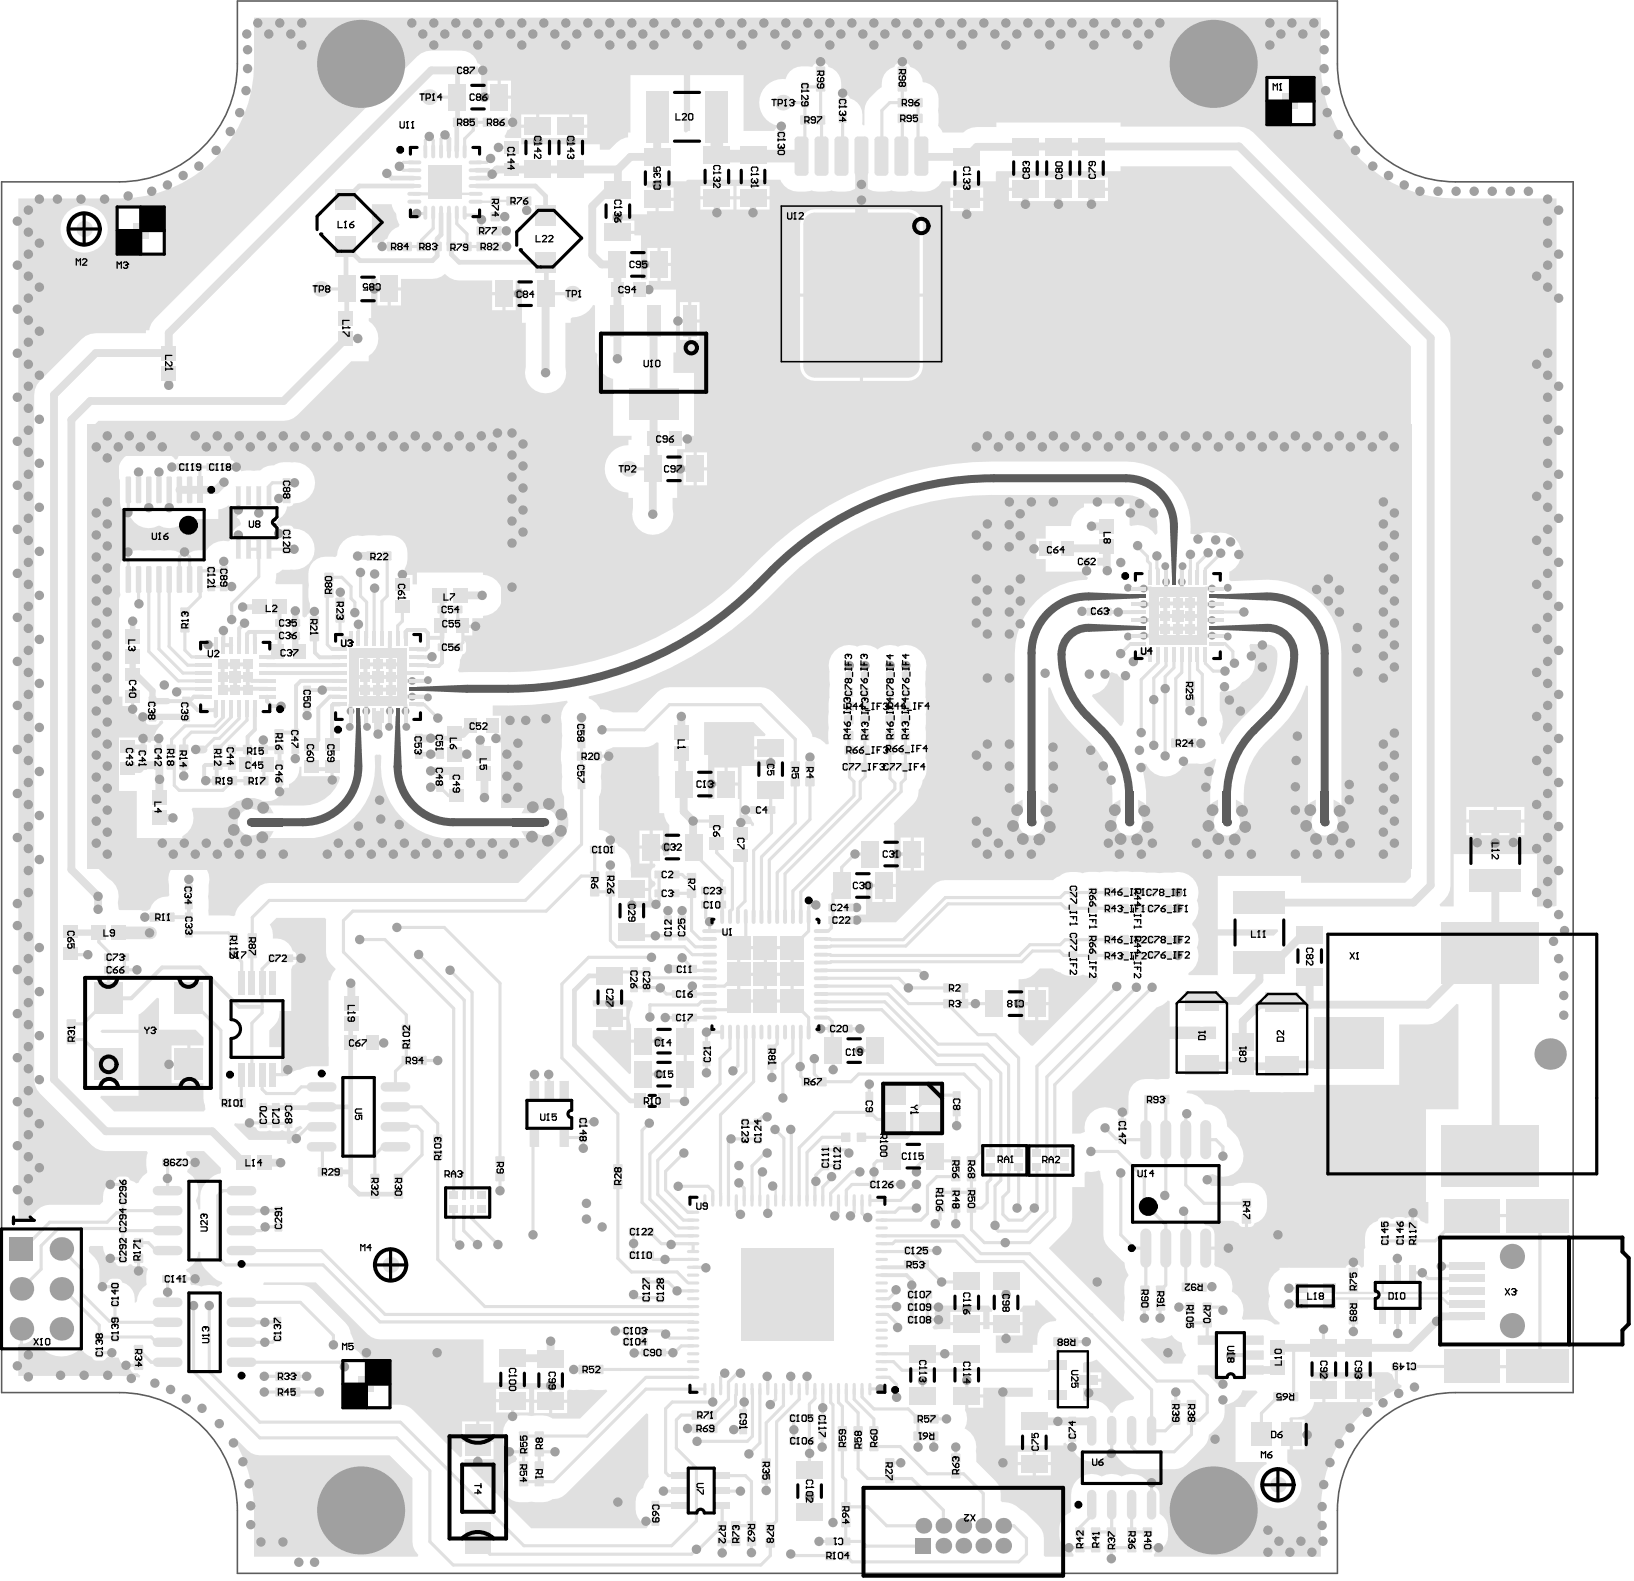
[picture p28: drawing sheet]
<svg xmlns="http://www.w3.org/2000/svg" width="173mm" height="167mm" viewBox="0 0 173 167" stroke-linecap="round" stroke-linejoin="round" font-family="sans-serif">
<path d="M.2 19.2h12.4a12.5 12.5 0 0 0 12.5-12.4v-6.7h116.4v6.7a12.5 12.5 0 0 0 12.5 12.4h12.4v128.1h-12.4a12.5 12.5 0 0 0-12.5 12.5v6.6h-116.4v-6.6a12.5 12.5 0 0 0-12.5-12.5h-12.4z" fill="none" stroke="#5a5a5a" stroke-width=".17"/>
<g fill="#5d5d5d">
<path d="M37.7 75.7h.4l.2 5.4h-.8z"/>
<path d="M123.8 55.7h.8l-.2 5.3h-.4z"/>
<path d="M44.1 72.6l5.4-.2v.9l-5.4-.2z"/>
</g>
<g fill="#5e5e5e">
<path d="M128.7 62.9l5.4-.2v.8l-5.4-.2z"/>
<path d="M128.7 66.2l5.4-.2v.8l-5.4-.2z"/>
</g>
<path d="M114.6 144.2v1h.4v1.6h-.4v1.3l.2 .1a2.12 2.12 0 0 1 2.7 1.2h.2a2.11 2.11 0 0 1 2.1-1.3l.2-.2v-.2l-4-3.9a2.03 2.03 0 0 1-1.3 .3zM115.3 145.2h1.2v.6h-1.2zM115.3 146.1h1.2v.7h-1.2z" fill="#e0e0e0"/>
<g fill="#5e5e5e">
<path d="M115.1 62.7l5.4 .2v.4l-5.4 .2z"/>
<path d="M115.1 66l5.4 .2v.4l-5.4 .2z"/>
</g>
<path d="M41.9 75.7h.4l.2 5.4h-.9z" fill="#5d5d5d"/>
<g fill="#e0e0e0">
<path d="M21 132.4h.2a2.16 2.16 0 0 0 .5 1.9 2.83 2.83 0 0 0 1.8 1.3v.2l-.5 .3a1.98 1.98 0 0 0-1.7 0l-.3-.1-.8-.1-.1-.2a1.32 1.32 0 0 0-.1-1.1l-.2-.1-.1-.2a2.07 2.07 0 0 0 1.3-1.9z"/>
<path d="M138.1 85.4l.5-.5 .6-.3v1.3a1.41 1.41 0 0 0-.1 2 1.41 1.41 0 0 0 2.1 0 1.41 1.41 0 0 0-.1-2v-1.3a2.58 2.58 0 0 1 1.3 3.5 2.58 2.58 0 0 1-3.7 1 2.58 2.58 0 0 1-.6-3.7z"/>
<path d="M127.8 85.4l.5-.5 .6-.3v1.3a1.41 1.41 0 0 0-.1 2 1.41 1.41 0 0 0 2 0 1.41 1.41 0 0 0-.1-2v-1.3a2.58 2.58 0 0 1 1.4 3.5 2.58 2.58 0 0 1-3.7 1 2.58 2.58 0 0 1-.6-3.7z"/>
<path d="M114.8 124l.2-.1 .4 .1 .8-.2 .2 .1a1.97 1.97 0 0 0 .3 1.3l.1 5.9a5.9 5.9 0 0 0 2.2 2.4v.6l.4 .8a2.5 2.5 0 0 0-.4 2.4l-.1 2.4-.2 .1-7.8-7.8 2.3-2.3 .2-.5v-.4v-3.2h1.3z"/>
<path d="M117.4 71.2l.2-.1 .6 .2 .2 .2 .5 .4v4.4l-.2 .4-.2 .1-2.3-2.4-.7-.8 .1-.2a2.13 2.13 0 0 0 1.8-2.2z"/>
<path d="M56 84.9a2.58 2.58 0 0 1 3.7 .7 2.58 2.58 0 0 1-1 3.7 2.58 2.58 0 0 1-3.5-1.4h1.3a1.41 1.41 0 0 0 2 .1 1.41 1.41 0 0 0 0-2.1 1.41 1.41 0 0 0-2 .1h-1.3l.3-.6z"/>
<path d="M29.3 97.1h5.1l.1 .1v3.5a2.29 2.29 0 0 0 1 1.8l-.3 .4-.2 .8h-.2v9l-1.9 .1-.5 .1-.5 .2a2.41 2.41 0 0 0-1.5 .7h-.7v-3h-1.2v-1.8a2.34 2.34 0 0 0 1.1-2.1h1.2v-4.4l.2-.4a.43 .43 0 0 0 .4-.4v-.7a.49 .49 0 0 0-.4-.4 1.86 1.86 0 0 0-2.1-1.3 2 2 0 0 0-.4-1.5z"/>
<path d="M19.8 121.7h1.8l1.8 1.8v.6h-.1a2.86 2.86 0 0 0-2.1 2.4v1.4h-.2l-.1-.4-.2-.5a2.16 2.16 0 0 0-.8-3l-.1-.1 .2-.3a1.24 1.24 0 0 0 0-1.3l-.2-.1-.1-.3z"/>
<path d="M120.8 141.6l.8-.1 .3-.1a2.04 2.04 0 0 0 2.1-.2l.2 .4 .4 .2 .4 .2a1.76 1.76 0 0 0 .5 1.3l-.2 .3-.2 .6h-1.9l-2.5-2.4z"/>
<path d="M9.5 131.8h1.4a1.78 1.78 0 0 0 1.4 1.8 .43 .43 0 0 0 .4 .3h.8l.2-.2 .3 .1a1.5 1.5 0 0 0 1.2 .1l.5 .3a3.1 3.1 0 0 0-.2 1.7 2.11 2.11 0 0 0-1 1.8l-.2 .1a1.89 1.89 0 0 0-1.4-2.2 .43 .43 0 0 0-.4-.4h-.6a.49 .49 0 0 0-.5 .4l-.7 .4-.2-.1v-1.6a2.4 2.4 0 0 0-1.1-1.9v-.5z"/>
<path d="M24.9 118.8h1.4l.4 .3 .4 .2a.43 .43 0 0 0 .4 .4h.7l.3-.2 .2 .1a1.32 1.32 0 0 0 1.1-.1 1.43 1.43 0 0 0 1 .2 .49 .49 0 0 0 .5-.4l.5-.2 .2 .2a2.04 2.04 0 0 0-1.2 1.6l-.2 .1-.3-.1v-.3h-4l-1.5-1.6z"/>
<path d="M39.3 21.6h2.1l.3 .7 .2 .3 .1 .5 .3 .7-.1 .2a1.76 1.76 0 0 0-1.2 1.2 .43 .43 0 0 0-.4 .4h-1.3z"/>
<path d="M125.6 115.3h6.6v.2h6.8v-.8h9v-6.3h3l.6-.1 .5-.2 .4-.4 1.6-1.5h.2v11.1h-3.4v9.8h.2v2.3h-.3l-.5-.3a.45 .45 0 0 0-.5-.4h-.7l-.4 .2a1.24 1.24 0 0 0-1.3 0h-.3a1.24 1.24 0 0 0-1.2 0l-.1 .2a1.77 1.77 0 0 0-1.4 1.8v1l-.1 .3v1.7l-.2 .2-.2-.2a1.51 1.51 0 0 0-1.3-.1l-.2 .3h-7v.2a2.13 2.13 0 0 0-1 2.8 2.12 2.12 0 0 0 1 2.7v.3h-.6l-.3-.3a5.4 5.4 0 0 0-3-.2l-.1-.2a2.12 2.12 0 0 0-1.1-2.8 2.15 2.15 0 0 0-1.7-2.6l-.2-.3 .1-3.2a.92 .92 0 0 0-1-.9l-.1-.3 .1-.2h3l.5 .3a.45 .45 0 0 0 .5 .4h.7a.48 .48 0 0 0 .5-.4 1.8 1.8 0 0 0 1.3-1.8 2.18 2.18 0 0 0-.9-2.3 3 3 0 0 0-2.6 .1h-2.4l-.8-.8v-.2l.2-.1 .8-.1a2.17 2.17 0 0 0 2.6-.4 2.17 2.17 0 0 0 .3-2.7 2.59 2.59 0 0 0-1.3-1.9l-.1-.1a2.25 2.25 0 0 0-2.3-2.3 2.12 2.12 0 0 0-2-1.2z"/>
<path d="M117.4 85.4l.5-.5 .6-.3v1.3a1.41 1.41 0 0 0-.1 2 1.41 1.41 0 0 0 2.1 0 1.41 1.41 0 0 0-.1-2v-1.3a2.58 2.58 0 0 1 1.4 3.5 2.58 2.58 0 0 1-3.7 1 2.58 2.58 0 0 1-.7-3.7z"/>
<path d="M132.3 68.1l1.6 .1a1.08 1.08 0 0 1 1.2 1.2 7.2 7.2 0 0 1-2.1 5l-1.6 1.6a10.8 10.8 0 0 0-2 2.7h-.2l-.1-.6-.2-.5a2.11 2.11 0 0 0 .1-2.4v-2l.2-.1a2.1 2.1 0 0 0 2.2-1 2.14 2.14 0 0 0 .9-3.3l-.1-.5z"/>
<path d="M107.1 85.4l.5-.5 .6-.3v1.3a1.41 1.41 0 0 0-.1 2 1.41 1.41 0 0 0 2 0 1.41 1.41 0 0 0 0-2v-1.3a2.58 2.58 0 0 1 1.3 3.5 2.58 2.58 0 0 1-3.7 1 2.58 2.58 0 0 1-.6-3.7z"/>
<path d="M24.7 152.2l.1-.2 1.8 1.7 .4 .2h.5h13.7l2.4 2.4v6.8a1.88 1.88 0 0 0 .7 1.4l-.1 .1h-17.3v-4.8a14.1 14.1 0 0 0-2.2-7.6z"/>
<path d="M24.5 85.4a2.58 2.58 0 0 1 4.4 .6h-1.3a1.41 1.41 0 0 0-2-.1 1.41 1.41 0 0 0 0 2.1 1.41 1.41 0 0 0 2-.1h1.3a2.58 2.58 0 0 1-3.6 1.3 2.58 2.58 0 0 1-.8-3.8z"/>
<path d="M52.1 74.6h1.6a35.5 35.5 0 0 0 6.3-.5l.1 .2a2.22 2.22 0 0 0-.7 2.3v2.5a4.3 4.3 0 0 0 0 1.8l.1 1.2a3.5 3.5 0 0 0 .2 2.2v2.1l-.3 .1-.2-.2a1.74 1.74 0 0 0-1.7-1.1h-4.1a.98 .98 0 0 1 .1-.9v-7h-.4v-1.6h-1z"/>
<path d="M2.1 140.5h.3v1.6a1.44 1.44 0 0 0 1.1-.6h.3a2.94 2.94 0 0 0 4.7 1.2l.2 .1a1.7 1.7 0 0 0 1.1 .7 .43 .43 0 0 0 .4 .4h.8l.4-.4 1.1 .1a1.79 1.79 0 0 0 1.3 1.3 .52 .52 0 0 0 .8 .3l.2 .3v.2l-2.2-.2h-10.7v-3.2l.2-.2z"/>
<path d="M122.4 106.5a1.97 1.97 0 0 0 1.1-.7l.2 .1v2.7h4.9v1.3h-4.9v4.1l-.1 .1-1.2 .1a2.95 2.95 0 0 0-2.5 .4 2.3 2.3 0 0 0-.5 2v1.2l-.2 .2h-.6a2.16 2.16 0 0 0-2.6-.7 2.16 2.16 0 0 0-1.2 2.4l-.5 .2h-.9v-4.4z"/>
<path d="M99 138v.6l-.2 .3 .1 .2a1.32 1.32 0 0 1-.1 1.1l-.1 .2 .1 .2h1.7v-.4h3.5v.4h.7v-.4h1.6v1h-1v1.9h4v-.9h.4a2.16 2.16 0 0 1 .9-2.2l.5-.2 .6-.1 .1-.2-2.1-2-.2 .1v.5h-1.2l-.4 .4v.2h.3v1.1h-3.5v-1.1h.2l.1-.2-.4-.4h-5.4v-.2zM100.5 138.7h1.6v1.1h-1.6zM102.4 138.7h1.6v1.1h-1.6zM106.6 140.2h1.6v1h-1.6z"/>
<path d="M62.7 105.8l.1 .7h1.5v2.5h-1.5l-.1 .7 3.9 3.9 .2-.1v-3.2h1.2v-.3h-1.2v-1.6a2.53 2.53 0 0 1 .1-2.1v-.3l-.1-.2zM64.7 106.5h1.6v1h-1.6zM64.7 107.9h1.6v1.1h-1.6z"/>
<path d="M74.5 76.4v3.5h.4v4.6h.7v-1.4h2.5v1.4h.1v2.7h1.3v.1l.2 .1 .1-.1v-.2l-.4-.7-.3-.2h-.6v-5.2h3.5v-.5l-.2-.2h-.1v-1.2h-.2v-.2h-1.7v-1h1.1l.1-.2-1.3-1.3zM79.8 79.3h1.6v1h-1.6zM75.6 81.2h1v1.6h-1zM77 81.2h1.1v1.6h-1.1z"/>
<path d="M10.8 108.9l-.2 .2 .2 .1h3.9v6.7h-4l-.1 .2 1.5 1.5h9.5l.1-.3-.2-1.1v-1.6h-1.4v-4h1.4v-.9l-.8-.8h-3.9v-3.3l-.2-.1-1.4 1.4-.5 .4v1.6zM18.1 110.6h1.7v1.8h-1.7zM18.1 112.7h1.7v1.9h-1.7z"/>
<path d="M64.1 79.3l-.1 .2v.8a.48 .48 0 0 1-.4 .5v1.3a3.5 3.5 0 0 1-.2 2.2v3.5a1.76 1.76 0 0 1 1.6 1.3 .41 .41 0 0 1 .4 .4 2.11 2.11 0 0 1 1.3 2.4v.9h1.9v1.1h-1.8v.2h-.1v1.2l-.3 .4v.3h3l.1-.2-.2-.6a.43 .43 0 0 1-.4-.4v-.6a.49 .49 0 0 1 .4-.5l.1-.2-.1-.3a.43 .43 0 0 1-.4-.4v-.6a.49 .49 0 0 1 .4-.5l.1-.2-.2-.2h-.1v-1.5h1v.6l.2 .1 .5-.1v-3.1l-.3-.4-.2-.9h-.6v-7.4l-.2-.1-.4 .3-.5 .2h-3.8zM67.6 87.8h1.1v1.6h-1.1zM69.1 87.8h1v1.6h-1zM67.6 89.8h1.1v1.5h-1.1zM67 94.2h1.6v1.1h-1.6z"/>
<path d="M107.8 103.6v5.6l1.3 1.4h.2l6.7-6.8 .2-.4-.2-.2h-.8l-.6-.1a3.1 3.1 0 0 1-2.5-.3l-.8-.4h-1.3a2.42 2.42 0 0 1-2.2 1.2zM108.4 104.4h1.1v1.6h-1.1zM109.8 104.4h1.1v1.6h-1.1zM108.4 106.3h1.1v1.6h-1.1zM109.8 106.3h1.1v1.6h-1.1z"/>
<path d="M27.9 135.6v.3h3.9l.4 .1 .5 .1 3.9 3.8 .3 .4 .2 .8a2 2 0 0 1 .3 1.5 2.03 2.03 0 0 1 1.1 1.3h2.8v4.7a2.65 2.65 0 0 1 2.4 .5l5 5 .2-.1v-1.5h1.5v1.8h-1.2l-.1 .2 7.1 7.1h12.2l.1-.1v-.2a1.76 1.76 0 0 1-1.3-1.7 2.18 2.18 0 0 1 .9-2.2l.2-.8 .3-.4v-6.6l-.2-.1-8.5 8.5a1.87 1.87 0 0 1-1.5 .6 2.55 2.55 0 0 1-2.2 .2 2.95 2.95 0 0 1-2.5-.4 2.73 2.73 0 0 1 0-3.3l.4-.3 .5-.2a.4 .4 0 0 0-.1-.6 1.8 1.8 0 0 1-1.3-1.7 2.18 2.18 0 0 1 .9-2.3 3.4 3.4 0 0 1 2.1-.2 3.1 3.1 0 0 1 2.2 .2h3l2.9-2.9-.2-.1h-3.4h-.5l-.2 .1v.9h-1.6v-1h1.2v-.2l-.5-.5-8-.1v-4.5h-10.9l-.5-.1-.4-.2-.4-.3-5.5-5.5zM52.5 146.9h1.6v1.1h-1.6zM54.4 146.9h1.6v1.1h-1.6zM56.5 147h1.6v1h-1.6zM52.5 148.3h1.6v1.1h-1.6zM54.4 148.3h1.6v1.1h-1.6zM56.5 148.4h1.6v1.1h-1.6zM58.4 148.4h1.6v1.1h-1.6zM48.9 150.3h1.5v1.9h-1.5zM50.7 150.3h1.5v1.9h-1.5zM50.7 152.5h1.5v1.8h-1.5z"/>
<path d="M102.3 147.5v.1h-.2v1.5a2.63 2.63 0 0 1-.1 2 2.11 2.11 0 0 1 1.2 2.4l.1 1.1 2 2.1a2.36 2.36 0 0 1 .6 2l.1 .2a2.42 2.42 0 0 1 2 .8 6.3 6.3 0 0 1 2.2 2.1 5.1 5.1 0 0 1 .2 2.7l.2 .1h2.9l.1-.2-.2-.2a1.8 1.8 0 0 1-1.3-1.8 2.18 2.18 0 0 1 .9-2.3l.3-.2v-1.8a2.18 2.18 0 0 1 3.2-1.9 2.14 2.14 0 0 1 2.2 0 2.15 2.15 0 0 1 3 1 .82 .82 0 0 1 1 .9v2a1.8 1.8 0 0 1 .9 1.6 2.18 2.18 0 0 1-.9 2.3l-.5 .2-.2 .2 .1 .2h17.6v-4.8a14.2 14.2 0 0 1 5.6-11.3l-.1-.2h-1.3v-1.1h1.6v.9l.2 .1 1.5-1 1.1-.5v-.2a1.68 1.68 0 0 1-1-1.2l-.5-.2h-8.1v.7h1.2v2.5h-.9a1.77 1.77 0 0 1-1.8 1.6h-.7l-.1 .2v3.2h-.2v1.3l.1 .2a2.5 2.5 0 0 1 .9 3.8 2.5 2.5 0 0 1-3.9 .1 2.5 2.5 0 0 1 .7-3.9v-.2h-3.3v-5.8h1a5.4 5.4 0 0 1 1.3-1.6l-.1-.1-1.5-.1a2.11 2.11 0 0 1-1.8 1.6 2.41 2.41 0 0 1-.6 2.1l-1.1 1.1-.1 .4-.2 .4-.2 .4-2.3 2.1-.4 .2-.5 .1h-4a2.88 2.88 0 0 1-2.2-1.6l-.3-.6h-.2a2.16 2.16 0 0 1-2.2 1.4 2.16 2.16 0 0 1-1.9-1.8 .58 .58 0 0 1-.7-.2l-.2 .1v.2h-6.2v-5.2h3v-.9h-5.3v.7zM143.9 145.8h1.6v1.1h-1.6zM140.2 145.8h3.3v2.5h-3.3zM102.4 147.8h1.6v1.1h-1.6zM136.8 150.1h1.2v1.5h-1.2zM136.8 151.9h1.2v1.4h-1.2zM107.7 153.6h1.6v1h-1.6zM109.6 153.6h1.6v1h-1.6zM107.7 155h1.6v1h-1.6zM109.6 155h1.6v1h-1.6z"/>
<path d="M1.9 21v108.2h.8l1.3-1.2 .3-.3 .5-.2 5.8-.1 .3-.3a1.91 1.91 0 0 1 1.4-2.3 .43 .43 0 0 1 .4-.4h.6a.49 .49 0 0 1 .5 .4l.6 .4 .3-.1 .4-.7 .5-.4v-.2a3.2 3.2 0 0 1 0-1.9l-.1-.2h-4.3h-.5l-.6-.2-.4-.4-5.5-5.5-.3-.4-.2-.5-.1-.5v-72.4l.1-.6 .2-.5 .3-.4 4.4-4.4 .5-.4 .5-.2 .5-.1h5.3v-.3h.4l.2-.7 .4-.5 27.7-27.7 .5-.4 .5-.2 .5-.1h2.8a1.86 1.86 0 0 1 2.1 1.4 .43 .43 0 0 1 .4 .4v3.5l.2 .2h.5v-.4h2.5v1.6l-.2 .2a1.5 1.5 0 0 1 .1 1.3l-.3 .3-.3 .6 .1 .2h1.6v-1.1h1.6v1.1h-1.6v.7h8.4v.5h1a2.76 2.76 0 0 1 1.9-1.3v-.5h.3v-6.1h5.6v6l.2 .1 .3-.2h.2v-5.9h5.7v5.9h3.2l.1-.2 .3-.1v-.2a2.52 2.52 0 0 1-1.9-2.9 2.52 2.52 0 0 1 2.7-2.1 1.95 1.95 0 0 1 2.4-1.3l.4 .1 .2-.3a1.5 1.5 0 0 1 1.3-.1l.2 .4a1.8 1.8 0 0 1 1.4 1.7l-.1 1.1 .2 .1h.4a.49 .49 0 0 1 .4 .4 1.78 1.78 0 0 1 1.3 1.7v1.1l.2 .1a5.6 5.6 0 0 1 .3-2.5 5.4 5.4 0 0 1 1.6-1.6 1.89 1.89 0 0 1 1.3-2.1 .45 .45 0 0 1 .5-.4h.7a.48 .48 0 0 1 .5 .4 1.78 1.78 0 0 1 1.3 1.6 1.78 1.78 0 0 1 1.7 1.8l-.1 2.8 .5 .7h2.2l.4-.3 .5-.2 2.6-.1v-.4h13.1v.4h12.6l.5 .1 .5 .2 .5 .3 20.2 20.3 .4 .4 .2 .5 .1 .6v57.8a2.59 2.59 0 0 1-1.2 2.1l.1 .2h1.4v-5.6h8.8v5.6h1.9l.2-.1v-74.8h-10.7a14.2 14.2 0 0 1-14.3-14.2v-4.9h-112.8v4.9a14.2 14.2 0 0 1-14.3 14.2zM51.6 8.5h1v1.6h-1zM53 8.5h1.1v1.6h-1.1zM134 8.2h5v5h-5zM55.1 12.1h1.6v1.1h-1.6zM60.5 12.1h1.6v1.1h-1.6zM57.1 12.1h3.1v2.5h-3.1zM60.5 13.5h1.6v1.1h-1.6zM6.4 24.2a2.51 2.51 0 0 1 5 0 2.51 2.51 0 0 1-5 0zM12.4 21.9h5v5h-5zM155.1 85.3h2.9v1.4h-2.9zM158.4 85.3h2.9v1.4h-2.9zM155.1 87h2.9v1.3h-2.9zM158.4 87h2.9v1.3h-2.9z"/>
<path d="M10.4 44.5l-.8 .8v45.8l1.9 1.8a2.5 2.5 0 0 1 1 2.7l.1 .7h3l.3-.1a1.81 1.81 0 0 1 1.9-1.4l.1-.1v-1.1a2.18 2.18 0 0 1 2.1-2.8 2.18 2.18 0 0 1 2.1 2.8v3.2h2.1l.5 .1 .2-.1 .2-.7 .3-.4 1.8-1.8 .4-.3 .4-.1 .5-.1h26.3l4.9-4.9v-.9l-.3-.2-.3 .5a1.77 1.77 0 0 1-1.6 .8h-9.6a7.7 7.7 0 0 1-7.6-8.8 .59 .59 0 0 0-.7 0l.1 1a7.6 7.6 0 0 1-7.7 7.8h-5.4a1.75 1.75 0 0 1-1.7-1.1l-.2-.2v-.9l.2-.2a1.74 1.74 0 0 1 1.7-1.1h3.3a9.1 9.1 0 0 0 3.7-.3 4 4 0 0 0 2.4-2.6l-.2-.2h-3.9v-1h-.2v.2a1.74 1.74 0 0 1-1.1 1.6v.4l-.6 .1a1.79 1.79 0 0 1-1.7 1.3h-3.3a1.93 1.93 0 0 1-1.4 .7h-3.2l-.1 .2a2.13 2.13 0 0 1-1 2.8v.5h-4.8v-5.2h-3.4v-4.7h1.4v-1h2.1v.3l.2 .1h.6l.4 .2 .2-.1 .5-1.2 .8-.8-.1-.3-.3 .1-.3 .3a1.32 1.32 0 0 1-1.1-.1l-.1-.2a1.74 1.74 0 0 1-1.3-1.6h-1.1v-1h-1.4v-8.8h.4l.6-.8v-.8l.1-.4v-2.9v-.5a1.94 1.94 0 0 1 2.5-1.3h2.2a2 2 0 0 1 2 .6h.2l.1-.1a2.65 2.65 0 0 1 2.1-.5 2.13 2.13 0 0 1 2.4-.9l.2-.2a1.67 1.67 0 0 1 1-1.5l.1-.2-.3-.5a1.66 1.66 0 0 1-.8-1.4l-.2-.1-.8 .4-.3 .1v1h-3.4a2.15 2.15 0 0 1-2.9 .7 2.17 2.17 0 0 1-3-.8 1.76 1.76 0 0 1-1.1-1.7v-2.3l-.1-.3a2.18 2.18 0 0 1 .7-2.3 2.18 2.18 0 0 1 2.4-.2 2.23 2.23 0 0 1 2.9 .6h.2l.1-.4a2.34 2.34 0 0 1 2.7-.8 2.34 2.34 0 0 1 2.7 .8l.2 .5a.44 .44 0 0 1 .3 .4l.4 .4 .3 .4 .6-.1h1.4a1.88 1.88 0 0 1 1.5-.6 2.26 2.26 0 0 1 1.9-.3 2.17 2.17 0 0 1 2.4 2.1 2.17 2.17 0 0 1-2.2 2.2 .51 .51 0 0 1-.7 .4 1.63 1.63 0 0 1-1 1.3l-.1 .5v.2l.4 .1a1.24 1.24 0 0 1 1.2 0l.2 .2a2.17 2.17 0 0 1 2.2 2.3 2.17 2.17 0 0 1-2.4 2h-1l-.7 .5-.1 .9 .1 .2h2.8v3.4l.2 .1 .2-.1 .2-.2 .2-.1v-1.1a3.5 3.5 0 0 1-.1-1.9 2.95 2.95 0 0 1 .4-2.5 3.1 3.1 0 0 1 2.4-.5l.2-.2v-.5a2.26 2.26 0 0 1 2.7-1.5l2.2-.1a2.18 2.18 0 0 1 2.3 .9 3.1 3.1 0 0 1-.1 2.6v.7h.8v1h.5v-1.2h7v.2l.5 .1a2.18 2.18 0 0 1 1.6 2.3 2.18 2.18 0 0 1-2.1 1.9v.3h-1.1v1.8h-1v.5l.3 .3a1.32 1.32 0 0 1-.1 1.1l-.3 .1-.2 .6-.1 .8-.2 .3 .2 .2h.9a55.3 55.3 0 0 0 11.2-.7 36.2 36.2 0 0 0 19.7-11.4 34.9 34.9 0 0 1 24.7-10.2h14a6.8 6.8 0 0 1 6.9 6.9l-.1 .7 .8 .2a2.33 2.33 0 0 1 1.9-.2 2.17 2.17 0 0 1 2.6 1.4 2.17 2.17 0 0 1-1.1 2.7v.8l.1 .2 3.7-.2a7.8 7.8 0 0 1 8 7.8v17.9a1.75 1.75 0 0 1-1.1 1.6l-.2 .2h-.9l-.2-.2a1.74 1.74 0 0 1-1.1-1.7v-14.4h-.2a13.3 13.3 0 0 1-4.3 6 7.9 7.9 0 0 0-2.3 5.4v3.1a1.75 1.75 0 0 1-1.2 1.6l-.1 .2h-1l-.1-.2a1.74 1.74 0 0 1-1.2-1.7l.1-3.6a10.8 10.8 0 0 1 .6-3l-.2-.1-.4 .3a2.6 2.6 0 0 1-1.7 .3l-1.1-.1a2.15 2.15 0 0 1-2 1.4 2.15 2.15 0 0 1-2-1.2l-.4-.3-.2 .2 .2 .9 .3 1.9v3.4a1.75 1.75 0 0 1-1.1 1.6l-.2 .2h-.9l-.2-.2a1.74 1.74 0 0 1-1.1-1.7l-.1-3.7a8 8 0 0 0-2.3-4.7l-1.6-1.6a10.8 10.8 0 0 1-2.6-4.2h-.2v14.2a1.74 1.74 0 0 1-1.2 1.7l-.1 .2h-1l-.1-.2a1.74 1.74 0 0 1-1.2-1.7l.1-17.8a7.7 7.7 0 0 1 7.6-7.8l.1-.2-.5-.6h-4v-1.4h-1v-2.1h1v-1.4h2.7a2.13 2.13 0 0 1 1.4-2v-.3h4.8v2.2l.2 .2a2.21 2.21 0 0 1 2.5 .9l.2-.2v-.5a3.3 3.3 0 0 0-3.3-3.5h-14a31.2 31.2 0 0 0-22.1 9.1 39.6 39.6 0 0 1-20.7 12.2v.2l.8 .5 .4 .6 .7 .1 .6 .2h2.6l2.1-2.1 .4-.3 .5-.2h.4h10.2l.4 .2 .4 .3 3.6 3.7 .3 .4 .2 .6a1.96 1.96 0 0 1 1.5 .8l.3-.1-.1-2.8 .2-3.4-.1-1.4a2.16 2.16 0 0 1 .7-2.2 2.16 2.16 0 0 1 2.3-.4 2.05 2.05 0 0 1 2.1 .3 2.04 2.04 0 0 1 2.2-.3 2.19 2.19 0 0 1 2.3 .4 2.19 2.19 0 0 1 .6 2.3v1.3l.1 2.7-.1 1.9v3.2l.1 .1a2.79 2.79 0 0 1-.4 2.2l-.2 .8-.2 .3-.1 .6-.2 .4-2.4 2.5 .1 4.8h.2v1.6h-2.5v-.1h-.7v3.3h-.8l-.2 .2v.6h4.2l3.9-3.9 .4-.3 .4-.2h.5h11.4l1-.6a3.2 3.2 0 0 1 2.1-.1 4 4 0 0 1 1.9-.2h2.9h1.4l.6 .1h2.6a2.21 2.21 0 0 1 2.3 .6 2.21 2.21 0 0 1 .4 2.3 2.2 2.2 0 0 1-.5 2.5l.1 .2a2.12 2.12 0 0 1 .4 2.3 2.13 2.13 0 0 1-.9 2.7v.2h3.1v-4.1h6l.4-.5-.1-.2h-6.3v-5.7h8.8v.8h11.1l.6-.6v-56.2l-19.1-19h-11.7v.5h-13.1l-.1 1.1h-5.7a2.05 2.05 0 0 1-1.8 1.1h-.7l-.7-.2-.1 .1a4 4 0 0 1-2-.1 3.1 3.1 0 0 1-2.9-.4l-.2-.3h-.2a1.97 1.97 0 0 1-1.6 .9h-.7l-.7-.2-.2 .1a4 4 0 0 1-1.9-.1 3.1 3.1 0 0 1-2.9-.4l-.4-.7h-9.8l-.2 .2h-4.2v.6h1v2.5h-1v.4h-3.6v.6h.4v1.3h.2v.1h1.7v.2h.7v4.6h.7v-1.4h1.1v1.6h-1v.9h2.9v6.7h-.3v2.1h2.2v6.7h-.9v1.4h-.9v5.2h-.4v1.1a2.18 2.18 0 0 1-2.2 2.8 2.18 2.18 0 0 1-2-2.8v-1.1h-.5v-.6l-.5-.1a2.51 2.51 0 0 1-2-2.7 2.51 2.51 0 0 1 2.5-2.2v-.6h.3v-.4h-1.9v-6h-.1a2.16 2.16 0 0 1-1.6-2.6l-.3-.2v-5l-.2-.1-.1 .3a2.5 2.5 0 0 1-2.1 1.1l-.1 .1v.4h-.6v4.7a2.18 2.18 0 0 1-2.1 2.8 2.18 2.18 0 0 1-2.1-2.8v-4.7h-.4v-3.6h-.2v-.8h-.4v1.2h-2.5v-1.2l-4-.1-.5-.2-.5-.4-.4 .2-.5 .2-.5 .1h-3.3v.9h-2.5v-.9h-.6v4.1h-.3v.4l.4 .3a2.17 2.17 0 0 1-.4 3.3v.6h-1.8l-5.7 5.7-.5 .3-.5 .2-.5 .1zM108.6 18.8h3.2v2.5h-3.2zM106.7 18.8h1.6v1.1h-1.6zM115.6 18.8h1.6v1.1h-1.6zM74.1 19.7h1.6v1.1h-1.6zM76 19.7h1.6v1.1h-1.6zM77.9 19.7h1.6v1.1h-1.6zM79.8 19.7h1.6v1.1h-1.6zM69.7 19.8h1.6v1.1h-1.6zM100.5 19.8h1.6v1.1h-1.6zM102.4 19.8h1.6v1.1h-1.6zM106.7 20.2h1.6v1.1h-1.6zM112.1 18.8h3.2v2.5h-3.2zM115.6 20.2h1.6v1.1h-1.6zM74.1 21.1h1.6v1.1h-1.6zM76 21.1h1.6v1.1h-1.6zM77.9 21.1h1.6v1.1h-1.6zM79.8 21.1h1.6v1.1h-1.6zM69.7 21.3h1.6v1h-1.6zM100.5 21.3h1.6v1h-1.6zM102.4 21.3h1.6v1h-1.6zM65.5 23.3h1.6v1.1h-1.6zM68.5 26.2h1.1v1.6h-1.1zM69.9 26.2h1.1v1.6h-1.1zM69.9 28.1h1.1v1.6h-1.1zM85.1 22.6l.3-.3 .8-.2h4.8v8.9h-6.4v-7.3l.2-.8zM91.3 22.1h4.8a1.58 1.58 0 0 1 1.5 1.6v7.3h-6.3zM39.9 30.7h1.1v1.6h-1.1zM41.3 30.7h1.1v1.6h-1.1zM52.1 31.2h1v1.6h-1zM53.5 31.2h1.1v1.6h-1.1zM71.9 32h.9v1.8h-.9zM73.1 32h.9v1.8h-.9zM71.9 34.1h.9v1.9h-.9zM73.1 34.1h.9v1.9h-.9zM84.6 31.4h6.4v8.9h-4.8a1.58 1.58 0 0 1-1.6-1.6zM91.3 31.4h6.3v7.3a1.58 1.58 0 0 1-1.5 1.6h-4.8zM72.3 47.8h1.1v1.6h-1.1zM73.7 47.8h1.1v1.6h-1.1zM72.3 49.8h1.1v1.5h-1.1zM73.7 49.8h1.1v1.5h-1.1zM24.2 86.6l.2-.1v.3h-.3zM24.1 87.1h.3v.3zM139.7 89.1h.3v.4zM140.3 89.1h.3l-.3 .4zM108.7 89.1h.3v.4zM119 89.1h.3v.4zM129.3 89.1h.3v.4zM109.3 89.1h.3l-.3 .4zM119.6 89.1h.3l-.3 .4zM130 89.1h.3l-.3 .4zM95.3 88.6h1.1v1.6h-1.1zM96.7 88.6h1.1v1.6h-1.1zM95.3 90.5h1.1v1.6h-1.1zM96.7 90.5h1.1v1.6h-1.1zM92.3 93.8h1.1v1.6h-1.1zM93.7 93.8h1.1v1.6h-1.1z"/>
</g>
<path d="M158.2 101.7v.1M152.5 139.2l-.5 .5" fill="none" stroke="#e0e0e0" stroke-width=".83"/>
<path d="M147.8 133.1h.1M149.5 134.6l-.1 .1M149.5 128.3l-.1 1.3M150.5 134.6l.6 .6M152.5 133.9h.1M154.5 128.6h1.2M143.7 145.4v1.6M147.7 147.1l.3 .3" fill="none" stroke="#e0e0e0" stroke-width=".33"/>
<path d="M140.7 136.3l.5 .5M146.3 134.7v2.1M153.2 136.5l-.2 .3" fill="none" stroke="#e0e0e0" stroke-width=".25"/>
<circle cx="136.9" cy="142.6" r=".17" fill="#e0e0e0"/>
<path d="M137.8 98.9h.8M127.1 112.6l.1 .1 .1-.1M127.8 105.9l-.7 .6M131.5 112.7l.1 .1M131.5 108v2.2M127.7 144.9h.2" fill="none" stroke="#e0e0e0" stroke-width=".83"/>
<path d="M127.1 67.2h1.6M127.6 65.6h.6M127.6 63.9h.6M127.6 62.2h.6M132.7 143.3h-2.4l-.1 .1" fill="none" stroke="#e0e0e0" stroke-width=".42"/>
<g fill="none" stroke="#e0e0e0" stroke-width=".33">
<path d="M127.8 58.5l-1.1 1.1M126.7 70.8l.5 .5M127.5 62.2h1.2M127.5 60.2v.8M128.3 71h1.3M128.7 68.1h.9M128.7 64.7h.1M127.6 120.5h1M127.7 138.2h1.3l.4 .4M128.2 136.1h-1M129.4 121.3v1M131.9 128.9v1.2"/>
<path d="M124.4 148.6h1.6M126 151.7l-1.8 1.9M127.7 149.4l-.8 .8"/>
</g>
<g fill="#e0e0e0">
<circle cx="124.4" cy="148.6" r=".17"/>
<circle cx="125.9" cy="139.9" r=".17"/>
</g>
<g fill="none" stroke="#e0e0e0" stroke-width=".33">
<path d="M124.2 70.6l-.9 1M125 71.1l-.6 .7M125.9 74.2v1M125.9 60.3v.1v.6M123.5 99.4h1.1M123.5 96.1h1.1M123.5 94.4h1.1M123.2 116.3l.1 .1M123.5 101.1h1.1M125.5 117.8l-.1 .1v2.6M123.3 126.3l-.1 .1M124.7 138.2h1.2"/>
<path d="M125.2 128.1l.2 .2M125.4 136.1h.1"/>
</g>
<path d="M123.3 65.2h1.1M123.3 63.8h2.6v2.7h-2.6zM123.4 61.5v.7M124.6 65.2h1.3M124.6 63.8v2.7M125 61.5v.7l-.4 .4" fill="none" stroke="#e0e0e0" stroke-width=".42"/>
<circle cx="121.4" cy="162" r=".17" fill="#e0e0e0"/>
<g fill="none" stroke="#e0e0e0" stroke-width=".33">
<path d="M120.3 57.7v.1l1.1 1.1v.4l.3 .3M120.6 69.3h1.1M122.5 60.3v.7M116.9 119.3l1.2 1.2h.6h.1M118.7 117.6v1l-.1 .1M121.6 116.3l-.4 .3M120 132h1.2M121.1 124.6v2.7M121.1 138.1v1.3M121.2 136.4l-.1 .1M122.8 138.1l-.1 1.3M117.6 162h.1"/>
<path d="M121.4 163.7h1.2"/>
</g>
<path d="M117.1 64.7h.1M117.1 64.7h1.2M120.5 67.2h1.6M120.5 65.6h1.6M120.5 62.2h1.2l.4 .4M122.1 63.9h-1.6" fill="none" stroke="#e0e0e0" stroke-width=".42"/>
<circle cx="115.9" cy="162" r=".17" fill="#e0e0e0"/>
<path d="M113.4 152v1.1M113.6 141.9h1.3M115.2 146v1.3M115.5 159.1v1.2M113.1 163.7h2.8M114.2 161.5v.5" fill="none" stroke="#e0e0e0" stroke-width=".33"/>
<path d="M113.4 150.3h2l.1 .2" fill="none" stroke="#e0e0e0" stroke-width=".83"/>
<circle cx="115.4" cy="139.1" r=".17" fill="#e0e0e0"/>
<g fill="none" stroke="#e0e0e0" stroke-width=".33">
<path d="M114.4 64.7h1M112.7 99.4l-.5 .5M112.7 94.4l-.5 .5M113.2 96.1l.4 .3M113.6 99.1l-.4 .3M113.6 94.1l-.4 .3M101.1 115.8l.1 .1M101.2 118.1v1M101.9 104.5v1.7M103.5 109.4h1.8M104 111.6l1.9 1.9M113.2 101.1l.4 .3"/>
<path d="M99.6 135.6h2.6M101.1 127.8v1.6M102.3 138.4v1.6M102.3 135.5l-.3 .3M104.8 124.7l-.4 .4v2.1M105.3 129.9l.3 .3M105.9 124.8l-.6 .6M106.3 131.4h2.6M106.7 129h1.4M110.8 122h.1M98.8 151.9v1.2M99.9 143.2h1.2"/>
<path d="M101.1 153.1v1.1M110 150.3l-.1 .1M97.7 163.5h-.1M108.6 162.7v1.7"/>
</g>
<path d="M108.5 20v1.6M112 20v1.6M115.5 20v1.4" fill="none" stroke="#e0e0e0" stroke-width=".67"/>
<path d="M108.5 15.5h.1M110 150.3h1.9" fill="none" stroke="#e0e0e0" stroke-width=".83"/>
<circle cx="97.1" cy="151.9" r=".17" fill="#e0e0e0"/>
<path d="M98.1 138.2v1.4M97.1 151.9v1.2M97.1 150.1h.1" fill="none" stroke="#e0e0e0" stroke-width=".33"/>
<path d="M96.5 138.2v1.4" fill="none" stroke="#e0e0e0" stroke-width=".42"/>
<circle cx="96.5" cy="136.6" r=".21" fill="#e0e0e0"/>
<path d="M96.5 135.4v1.5" fill="none" stroke="#e0e0e0" stroke-width=".42"/>
<g fill="none" stroke="#e0e0e0" stroke-width=".33">
<path d="M97.5 16.5l.1 .1M96.5 117.7v2.1M97.2 102.6l.6 .6M93.3 139h.6l1.1 1.1v.3M94.7 131.3l-.3 .2h-1.1M94.8 136.4v.2l-.8 .8h-.7M95 138.1l-.2 .1h-1.5M95.1 127.8l-.4 .4h-1.4M96.3 132.3l1.5 1.5M97.8 132.3h1.3M98.1 128.4l-.7 .6M98.9 123.4v-.6h-1.3l-.6 .6v.5"/>
<path d="M99.1 124.4l-1 1M93.3 145.7h.8l.8 .8M93.3 144h1.2"/>
</g>
<g fill="#e0e0e0">
<circle cx="93.3" cy="129" r=".17"/>
<circle cx="95.3" cy="125.3" r=".17"/>
</g>
<path d="M93.3 16.5h-.1M95.5 16.4l-.1 .1M95.5 10.9h-1.4l-.8 .8M94.2 70.4v1.2M94.2 80.8v1.5l.5 .5M94.2 80.8h.1M95.8 82.4l-.5 .4M92.8 118.4h1.7l.2 .3-.8 .8M94 122.4l.4 .4h-1.6M94.1 125.3h1.2" fill="none" stroke="#e0e0e0" stroke-width=".33"/>
<circle cx="95.5" cy="10.9" r=".17" fill="#e0e0e0"/>
<g fill="none" stroke="#e0e0e0" stroke-width=".33">
<path d="M95.5 6.5v1M89.7 108.8h1.3M92 117.6l-.1 .1M92 114.7v1.3M89.5 121.6l.3 .4M90.1 125.3l-.6 .6v1.1M90.1 123.9h.9M90.4 128.2l-.4 .4M91.2 128.3l.4 .5h.2M89.5 159.4h2.3M89.5 148.2l1.3 1.2M90.4 148l2 2.1"/>
<path d="M90.8 155.4l1 1M92.1 146.9h-.1M89.5 163h1.6l.5 .5"/>
</g>
<circle cx="90.6" cy="97.3" r=".17" fill="#e0e0e0"/>
<path d="M89.8 97.3h.8" fill="none" stroke="#e0e0e0" stroke-width=".33"/>
<g fill="#e0e0e0">
<circle cx="89.8" cy="97.3" r=".17"/>
<circle cx="90.6" cy="96" r=".17"/>
</g>
<path d="M89.8 96h.8" fill="none" stroke="#e0e0e0" stroke-width=".33"/>
<circle cx="89.8" cy="96" r=".17" fill="#e0e0e0"/>
<g fill="none" stroke="#e0e0e0" stroke-width=".33">
<path d="M82.7 13.4v.9M82.8 10.9h2.3M86.8 6.5v1M89.8 77.8v1.5M89.8 74.7v1.4M89.8 70.4v1.2M91.5 77.8v1.7M91.5 70.4v1.2M83.9 94.2v2.7M84.7 94.3v2.6M85.5 96v.9M85.5 98.5l-1.7 1.7"/>
<path d="M86.9 99.3h.9l.1 .1M88.1 97.3l-.1 .2v.6l-.4 .4h-.7M88.1 94.6v1.4M89.5 81.1l.4 .3v.8l.4 .5M91.9 81.1l-.4 .3v.7l-.5 .6M81.2 118.1h-.5l-.7 .7M83.7 119.4v.1M83.8 100.8v2.3M83.9 111.4l-1.1 1.1M85.3 114.4h.1M85.5 107.6v2.1M86.1 112v1.6"/>
<path d="M86.9 107.6h.7l.4 .4v.8h-1.2M86.9 101h.9l.1 .1M87.9 101.7l-.1 .1h-.9M87.9 100.1h-.1h-.9M88.7 110.9v.6h-.2l-.4 .4v1.2M81.2 122h-.3l-1.3 1.3M82.9 126.9v.1M86.2 124.9v2.1M87.3 123.3h1.3M87.9 126.2v.8M88 124.4v.2l-1 .9v1.5M88.7 128.2l-.4 .4"/>
<path d="M79.6 146.9v.1M81.1 156.4v1.2M81.2 145.6v1.3M82.1 148l-.6 .6M83.7 145.6v1.3M85.4 145.6v1.3M85.6 148.5v1.5M85.6 158.3v1.7M87 151.4v1.7M87 151.7h.1M87 149.7v.1M87.9 148.3l.2 .3"/>
<path d="M79.5 163v1.2M81.5 163.2v1.3M83.7 164.4l.1 .1M86.6 163h1.2"/>
</g>
<path d="M81.9 125.4l.2 .2v1.4" fill="none" stroke="#e0e0e0" stroke-width=".25"/>
<circle cx="81.7" cy="112.6" r=".17" fill="#e0e0e0"/>
<g fill="none" stroke="#e0e0e0" stroke-width=".33">
<path d="M76.3 94.2l.1 .1v2.6M76.4 98.5l1.7 1.7 .8-.7M77.5 96.1l-.3 .3v.5M78.8 95.3l-.7 .8v.8M81.6 88.1l-1.9 1.9M77.2 110.9l-1 1.1M78.1 112.7l-.6 .6M78.1 105.9l-.9 .9M78.1 103.1l-.5 .5h-.3M82.2 109.2v1.2M76.2 126.3h.1M76.2 126.3v.7"/>
<path d="M77.3 120.5h1.5M77.9 128l.4 .4M78.2 125.1l.5 .6v1.3M76.4 156.1h2.5M76.5 157.7h1.8M76.6 145.2h.1l-.5 .5v1.2M77.9 146.9v.6l-.1 .1M78.3 145.2h-.3l-.9 1v.7M78.7 148.3v1.2M77.8 163l-1.4 .1v1.1"/>
</g>
<circle cx="76.3" cy="93.2" r=".17" fill="#e0e0e0"/>
<path d="M74.7 112.3v1.2M72.8 128.2h.5M73.3 131.5v.9M73.3 139.8v.1M73.3 134l1.4 .1M74.9 125.5l.5 .5v1M73.9 163.9h-.2l-.5 .5" fill="none" stroke="#e0e0e0" stroke-width=".33"/>
<circle cx="73.2" cy="107.6" r=".17" fill="#e0e0e0"/>
<path d="M73.2 107.6h1.9" fill="none" stroke="#e0e0e0" stroke-width=".33"/>
<circle cx="73.2" cy="104.3" r=".17" fill="#e0e0e0"/>
<path d="M73.2 104.3v.8" fill="none" stroke="#e0e0e0" stroke-width=".33"/>
<circle cx="73.2" cy="105.1" r=".17" fill="#e0e0e0"/>
<path d="M72.6 99.2l.9 .9h1.6M73.2 98.4l.8 .9h1.1M73.3 89v1.2M74.7 94.2v1.5M75.1 97.5v1M73.2 105.1h1.9M73.2 102.4l.2 .2h1.7M73.2 101h1.9M74.5 106.8h.6M75 103.4l.1 .1M75.1 106h-.9l-.4 .3M69.3 159.2h2.5" fill="none" stroke="#e0e0e0" stroke-width=".33"/>
<path d="M73.3 89.5l.1 .1" fill="none" stroke="#e0e0e0" stroke-width=".83"/>
<circle cx="69.3" cy="159.2" r=".17" fill="#e0e0e0"/>
<path d="M70.4 107.6h1.2M69.1 133.2h1.3M69.9 135.6h.8l.9 .9M70 143.1h1.4M70.4 155.7l.3 .4h1.1M71.1 148.3l-.7 .7M71.8 157.7h-1.6M72.1 149.7l-.5 .5M72.1 142.4l-.7 .7h-.2" fill="none" stroke="#e0e0e0" stroke-width=".33"/>
<circle cx="71.6" cy="107.6" r=".17" fill="#e0e0e0"/>
<path d="M69.8 104.4l.7 .7" fill="none" stroke="#e0e0e0" stroke-width=".33"/>
<circle cx="71.6" cy="105.1" r=".17" fill="#e0e0e0"/>
<path d="M70.5 105.1h1.1" fill="none" stroke="#e0e0e0" stroke-width=".33"/>
<circle cx="70.7" cy="102.5" r=".17" fill="#e0e0e0"/>
<path d="M70.7 102.5h.9" fill="none" stroke="#e0e0e0" stroke-width=".33"/>
<circle cx="71.6" cy="102.5" r=".17" fill="#e0e0e0"/>
<path d="M69.7 94.5v.8l-.3 .4M70.7 99h1.5M71.7 92.5h.5" fill="none" stroke="#e0e0e0" stroke-width=".33"/>
<circle cx="69.5" cy="16.6" r=".42" fill="#e0e0e0"/>
<path d="M67.1 104.4h1.3M68.7 118.8l-.8 .8M67 136.9l.4 .4h1M66.5 148.7h.1M68 140.7l-.1 .1M68.3 143.1h-1.2" fill="none" stroke="#e0e0e0" stroke-width=".33"/>
<path d="M66.7 116.4h1.1" fill="none" stroke="#e0e0e0" stroke-width=".5"/>
<g fill="#e0e0e0">
<circle cx="68.4" cy="104.4" r=".17"/>
<circle cx="68.8" cy="106.3" r=".17"/>
</g>
<path d="M67.6 30.6h1M66.8 98.6l.5 .4M66.8 94.1v1.6" fill="none" stroke="#e0e0e0" stroke-width=".33"/>
<circle cx="65.1" cy="140.8" r=".17" fill="#e0e0e0"/>
<path d="M62.9 94.3h1.7M64.6 99.5l.7 .6M64.9 102.8l-.4 .4" fill="none" stroke="#e0e0e0" stroke-width=".33"/>
<circle cx="64.6" cy="94.3" r=".17" fill="#e0e0e0"/>
<path d="M63.2 80h1.2M62.9 89.9h.1M64.6 88.9v1M64.6 91.5v1.2M59.7 120.3h2M57.1 156.7h1.4M60.7 144.8h1" fill="none" stroke="#e0e0e0" stroke-width=".33"/>
<path d="M62.7 27l1 1M64.4 20.1l-1.7 1.7" fill="none" stroke="#e0e0e0" stroke-width=".83"/>
<path d="M60.4 17.8l-.1 .1" fill="none" stroke="#e0e0e0" stroke-width=".5"/>
<path d="M60.4 13.4v1.5" fill="none" stroke="#e0e0e0" stroke-width=".67"/>
<circle cx="57.1" cy="151.9" r=".17" fill="#e0e0e0"/>
<path d="M52.6 17.9h1.5M53.9 78.1h-.1M58.3 141.9v1.8h-.1" fill="none" stroke="#e0e0e0" stroke-width=".83"/>
<path d="M52.6 24.4h1M55.7 21.3v.9M52.5 77.1v1M56.6 115.3h-.1M58 115.3h.1M52.9 124.4v1.5M56.5 120.3l-.1 .2M54.2 148.1v1.7" fill="none" stroke="#e0e0e0" stroke-width=".33"/>
<path d="M56.6 19.7l1.1 1.1M57.7 27.7l.1 .1" fill="none" stroke="#e0e0e0" stroke-width=".5"/>
<path d="M56.9 13.4v1.5M53.3 31.1h1.6" fill="none" stroke="#e0e0e0" stroke-width=".67"/>
<path d="M52.4 21.3h.1M52.4 21.3h-.1M52.4 21.3h1.7" fill="none" stroke="#e0e0e0" stroke-width=".25"/>
<circle cx="52.7" cy="15.6" r=".17" fill="#e0e0e0"/>
<path d="M52.7 15.6h1.4M53.2 12.9h1M49 66.1l.1 .1h1.2M49.1 127.9v2.3M49.1 126.4h.1M49.9 127.9v.9M49.9 126.4h.1M50.5 163.1l1.3 1.3" fill="none" stroke="#e0e0e0" stroke-width=".33"/>
<path d="M49.4 79.8h.1M50.8 78.3v1.1l.3 .3M51.1 81.8l.2 .2M51.3 84.4h-.1" fill="none" stroke="#e0e0e0" stroke-width=".83"/>
<circle cx="50.9" cy="24.4" r=".17" fill="#e0e0e0"/>
<g fill="none" stroke="#e0e0e0" stroke-width=".33">
<path d="M43.8 17.2h-1.1l-.4 .4 .4 .4h1.1M47.1 14.3l-.4 .4M48.3 10.3h.1M50.1 7.4h1M51.6 12.9h-1.5v.9l-.9 .9M51.9 16.8l-.4 .4h-1.1M44.1 22.6h.9M50.9 23.2v1.2M42.6 60.8v1M42.6 64.1v1.6M44.1 74.5h.8M48.4 64.5v1.1"/>
<path d="M45.6 83.3h1M47.5 84.2h.8M40.4 110.3h.2M44.1 119.1l.5 .5M46.3 118.8v1.7M40.5 121.3l-.8 .8"/>
</g>
<path d="M47.1 14.3l.4 .4M48.4 12.9l-.1 .1M50.4 18h1.2M50.4 18.8h1.2M46.2 27.1l-.5 .5M46.7 24.8l-.5 .4" fill="none" stroke="#e0e0e0" stroke-width=".5"/>
<path d="M42.7 71.2h1.4M42.9 74.6v.6M42.9 73.7h1.2M42.9 72h.7M44.1 74.5h.6M44.2 68.7h.8M45.7 69.5h-.1" fill="none" stroke="#e0e0e0" stroke-width=".42"/>
<circle cx="40.4" cy="110.3" r=".17" fill="#e0e0e0"/>
<g fill="none" stroke="#e0e0e0" stroke-width=".33">
<path d="M36.6 35.8h1.2M36.6 30.5l-.1 .1M41 58.7l-.1 .1M32.5 74.7v1M33.3 64.7v1M36.2 61.1l.9 .9M37.1 66.9v.6h-.7l-.4-.5M37.5 63.7v1.1M38.1 60.5h.1M38.1 60.5v2.5M38.8 67.4l-.1 .1M39.6 62.2v.1"/>
<path d="M32.6 119.2h1.4M39.4 110.3h1M34 121.3l.1 .1v2.5M29.4 141.4l-.6 .6"/>
</g>
<path d="M40 75.6h.1" fill="none" stroke="#e0e0e0" stroke-width=".83"/>
<path d="M33 64.7h.3M33.3 67.3v1.7l.5 .5M33.7 78.3l-.3 .2h-.4M34.2 72.8l-.1 .2h-1.6M34.9 73.7l-1.2 1.2M35.9 72.8h.1M35.9 69.5h.1M37.1 74.6v.6M40 71.6h1.3v1.3h-1.3zM41.2 67.5v1.6M41.2 74.6v.6M29.4 128l.1 .1" fill="none" stroke="#e0e0e0" stroke-width=".42"/>
<path d="M39.6 30.6h1.6" fill="none" stroke="#e0e0e0" stroke-width=".67"/>
<path d="M38 19.7l-1.4 1.4M40.9 18.3l.5 .5M36.7 33.6h-.1M37.2 108.3h-.1v2M37.1 125.4l.9 .9" fill="none" stroke="#e0e0e0" stroke-width=".5"/>
<circle cx="29.7" cy="123" r=".42" fill="#e0e0e0"/>
<path d="M29.2 118.8h1.3v.8l.8 .8M30.5 113.1l-.6 .6h-1.1" fill="none" stroke="#e0e0e0" stroke-width=".33"/>
<g fill="#e0e0e0">
<circle cx="30.5" cy="101.4" r=".17"/>
<circle cx="29.5" cy="80.8" r=".21"/>
</g>
<path d="M28.8 74.7h1.1l.1 .1M29.5 79.1l.1 .1M29.5 77.5h1.8M29.6 67.3v1.6l-.6 .6" fill="none" stroke="#e0e0e0" stroke-width=".42"/>
<circle cx="31.2" cy="64.6" r=".33" fill="#e0e0e0"/>
<path d="M28.8 51.1h2.4M30.3 58.1h.8" fill="none" stroke="#e0e0e0" stroke-width=".33"/>
<circle cx="31.2" cy="51.1" r=".17" fill="#e0e0e0"/>
<g fill="none" stroke="#e0e0e0" stroke-width=".33">
<path d="M26.3 58.1h1.1M29.5 52.7h.8M25.3 75v1M26.1 75v1.2M24.2 98.7l.5 .5M27.9 80.9v1.7M23.4 116.2l.5 .5M25.6 113.7h-.1M26.4 118.8h1.3M26.7 100.9h-.1M27.7 115.2l.5 .5M23 133l.9 .8"/>
<path d="M23.6 125.9l-.6 .6M28 129.8l-.3 .4h-2.2"/>
</g>
<path d="M25.3 72.8h.9M25.9 65.7v.2l-.6 .6M26.1 67.1v1.1M26.6 72l-.4-.4v1.3M27 77.2l-.8 .7v1.3M27 66.9v1.3M27.9 78.3v1M25.3 106.5h2.4M25.5 139.9h2.5M25.5 128h2.5" fill="none" stroke="#e0e0e0" stroke-width=".42"/>
<path d="M25.7 64.2h1.7" fill="none" stroke="#e0e0e0" stroke-width=".58"/>
<circle cx="23.2" cy="80.8" r=".21" fill="#e0e0e0"/>
<path d="M23.1 80.9l-.2 .1v1.6" fill="none" stroke="#e0e0e0" stroke-width=".42"/>
<circle cx="24.5" cy="80.9" r=".21" fill="#e0e0e0"/>
<path d="M22 68.2h.8M22.7 78.1h.5M23.6 75v.8M24.5 75v.8M24.5 63.9v1.6" fill="none" stroke="#e0e0e0" stroke-width=".33"/>
<path d="M22.7 75.1l.1-.1v.8M23.6 71.6v1.3M23.6 68.2h.9" fill="none" stroke="#e0e0e0" stroke-width=".42"/>
<circle cx="23.7" cy="60.4" r=".17" fill="#e0e0e0"/>
<path d="M22.3 62h2.2M22.3 60.4h1.4" fill="none" stroke="#e0e0e0" stroke-width=".33"/>
<path d="M23.7 51l-.8 .8" fill="none" stroke="#e0e0e0" stroke-width=".83"/>
<g fill="#e0e0e0">
<circle cx="22.3" cy="49.4" r=".17"/>
<circle cx="24.8" cy="49.4" r=".17"/>
</g>
<path d="M24 49.4h.8M19.5 135.3h1.1M19.5 122.9h1.1" fill="none" stroke="#e0e0e0" stroke-width=".33"/>
<circle cx="20" cy="98.7" r=".17" fill="#e0e0e0"/>
<path d="M19.4 80.9v1.2" fill="none" stroke="#e0e0e0" stroke-width=".42"/>
<path d="M20.2 77.4l-.7 .8v1.1" fill="none" stroke="#e0e0e0" stroke-width=".33"/>
<circle cx="19.2" cy="75.8" r=".33" fill="#e0e0e0"/>
<path d="M20.5 73.7l-.5 .5 .9 .9" fill="none" stroke="#e0e0e0" stroke-width=".42"/>
<path d="M19 58.9l.5-.5 .6 .5M19 72.8l-.3 .4M19.6 68.8l.7 .7h1.2M21.2 61.2v1.9M15.7 131.4l.8 .9h1.2M17.6 135.3h.1M17.6 122.9l.1 .1M16 141.4l.5 .6h1.2M16 144.1h1.7" fill="none" stroke="#e0e0e0" stroke-width=".33"/>
<path d="M19 51.8h2.1" fill="none" stroke="#e0e0e0" stroke-width=".83"/>
<circle cx="15.8" cy="98.7" r=".67" fill="#e0e0e0"/>
<path d="M16.7 80.9h.1" fill="none" stroke="#e0e0e0" stroke-width=".83"/>
<path d="M16.8 78.1v1.2" fill="none" stroke="#e0e0e0" stroke-width=".5"/>
<path d="M14 71.4h.4M16.1 74.2h1.6M16.1 75.8h1.6" fill="none" stroke="#e0e0e0" stroke-width=".67"/>
<path d="M14 73.7v1.1M13.2 101.2v1.4l.1 .1 .1-.1h1.1M12.2 139.7l.1 .2M13 129.9l.2 .3M13.2 128l-.2 .3h-.7" fill="none" stroke="#e0e0e0" stroke-width=".33"/>
<circle cx="14" cy="71.4" r=".33" fill="#e0e0e0"/>
<path d="M14.7 63.8v.1" fill="none" stroke="#e0e0e0" stroke-width=".33"/>
<circle cx="9.3" cy="101" r=".17" fill="#e0e0e0"/>
<path d="M10.5 98.6v1" fill="none" stroke="#e0e0e0" stroke-width=".33"/>
<circle cx="10.5" cy="98.6" r=".33" fill="#e0e0e0"/>
<path d="M10.4 94.8v1.4M156.3 86.8v2.3M158.2 86.8v2.4M138.6 103.4v2.9M158.2 101.7v-.8v.9M115.5 150.5v.8M135.2 144.7l-.3 .2" fill="none" stroke="#e0e0e0" stroke-width=".83"/>
<g fill="none" stroke="#e0e0e0" stroke-width=".33">
<path d="M97.1 12.5v3.7l.4 .3M114.9 59.4v1M121.7 59.6v1.4M122.4 58.8v1.3l.1 .2M125.9 58.6v1.7M126.7 59.6v1.4M129.2 58.5l-1.7 1.7M120.6 69.3l-.7 .7M122.5 69.3v.8M123.4 69.3v1.1M124.2 69.3v1.3M125 69.3v1.8"/>
<path d="M126.7 69.3v1.5M127.5 69.3v.8l.8 .9M130.4 68.9v1.2M109 99.9l-1.2 1.2M98.4 115.8l-1.9 1.9M103.1 112.6l1.7 1.7v7.7M103.6 115.2v6.8M105.9 113.5v8.5M106.7 112.7v9.3M109.2 100.6l-1.1 1.1M109.7 112.8v9.2M110.8 113.9v8.1"/>
<path d="M111.6 114.7v7.3M112.1 100.6l.5 .5M121.2 116.6v3.9M123.3 116.4v4.1M2.2 132.3v.5M2.2 136.3v.7M6.4 137h.9M98.1 136.9v1.3M104.4 127.2l-.5 .6M104.8 123.4v1.3M105.9 123.4v1.4M106.4 140v1.6"/>
<path d="M107.8 127.6l-.2 .2M121.2 132v4.4M123.3 129.5v6.4M125.4 120.5v4.8M125.4 128.3v7.8M127.7 139.9v1.8M128.6 120.5l.8 .8M131.9 130.1l-1.9 1.9M147.9 133.1v1.6M97.1 150.1v1.8M97.6 146v1.7M99.8 159.7v1.7"/>
<path d="M102.3 146v1.6M104 158v3.4M111.9 141.9v2.5h-.5l-.5 .5M117.6 159.1v2.9M121.8 147v4.3M121.8 156.8v2.3M122 150.9l-.3 .3M124.4 150.2l-1.1 1.1M124.4 147.2v1.4M126 150.2v1.5M127.7 147.6v1.8M135.2 147.7l-1.8 1.8v2.2"/>
<path d="M136.9 142.6v5.1M147.7 144.6v2.5M149.5 144.5l-.1 .1M107.3 161.4l1.3 1.3M108.6 164.4l-.8 .8M115.5 160.3l-1.3 1.2M117.6 163.7v1.2"/>
</g>
<path d="M141.3 137.3l-.6 .6M146.3 137.3v1.9M152.6 137.3l.6 .6" fill="none" stroke="#e0e0e0" stroke-width=".25"/>
<path d="M123.3 59.9l.1 .1v1M123.3 62.7v1.1M123.3 66.5v1.2M124.6 62.7v1.1M124.6 66.5v1.2M125.1 60l-.1 .1v1.4M125.9 62.7v1.1M125.9 66.5v1.2M96.5 136.9v1.3" fill="none" stroke="#e0e0e0" stroke-width=".42"/>
<path d="M102.3 21.1v1.6" fill="none" stroke="#e0e0e0" stroke-width=".67"/>
<circle cx="97.1" cy="12.5" r=".17" fill="#e0e0e0"/>
<g fill="none" stroke="#e0e0e0" stroke-width=".33">
<path d="M86.8 9.2l.1 7.3M93.3 11.7v4.8M95.5 9.2v1.7M95.5 12.5v3.9M97.1 10.9v1.6M89.8 73.2v1.5M89.8 79.3v1.5M91.5 73.2v3M91.5 79.5v1.2M94.2 73.2v2.9M94.2 77.8v3M95.8 77.8v4.6"/>
<path d="M95.8 73.2v2.9M88.1 96v1.3M89 91.7v2l-.9 .9M90.3 82.7v1.5M90.4 90.3h1.6M91 82.7v1.8M94.7 82.8v.6M95.3 82.8v.9M86.1 113.6l.9 .8M88 108.8v1.7h.3l.4 .4M90.8 113.6l-.8 .8M87.3 123.3l-1 1v.6"/>
<path d="M88.7 127v1.2M90.4 127v1.2M91.2 127v1.3M86.2 146.9v1M87 146.9v2.8M87.9 146.9v1.4M88.7 146.9v1.4M89.5 156.5v2.9M89.5 146.9v1.3M90.4 146.9v1.1M90.8 149.4v1.9M91.2 146.9v.9"/>
<path d="M92.4 150.1v1.2M94.1 154.7h1.2M94.5 144l.9 .9M94.9 146.5v1.3M89.5 161v2M89.5 164.5l.6 .7"/>
</g>
<circle cx="86.8" cy="12.7" r=".17" fill="#e0e0e0"/>
<g fill="none" stroke="#e0e0e0" stroke-width=".33">
<path d="M85.1 10.9v5.3l-.3 .3M81.5 79.1v1.6M84.1 78.2v2.8M79.7 90v6.9M80.6 90.6v6.3M81.4 91v5.9M81.6 85.7v2.4M82.2 92.3v4.6M83.1 92.4v4.5M85.5 96.9v1.6M85.7 80.1v.9M81 100.2v5.7"/>
<path d="M81.7 112.6v1.4M82.2 110.4l-.5 .6M83.8 103.1v2.8l1.7 1.7M83.9 109.2v2.2M84.7 113.8l.6 .6M81.2 127v1.3M79.5 156.7v4.7M79.6 147v4.9M80.4 146.9v5.7M82.1 146.9v1.1M82.9 146.9v1.8M84 150v2.4"/>
<path d="M84.5 146.9v1.1M81.5 164.5l-1 1M82.2 160.9l-.7 .6"/>
</g>
<path d="M80.7 123.9l-.3 .3" fill="none" stroke="#e0e0e0" stroke-width=".25"/>
<circle cx="81.5" cy="83.6" r=".17" fill="#e0e0e0"/>
<path d="M81.7 60.3l-1.7 1.7" fill="none" stroke="#5d5d5d" stroke-width=".85"/>
<path d="M69.5 19.5v1.6M79.7 20.9v1.6" fill="none" stroke="#e0e0e0" stroke-width=".67"/>
<g fill="none" stroke="#e0e0e0" stroke-width=".33">
<path d="M52.4 22.9h1M52.6 26.1h1M61.5 75.9v1.1M61.5 78.6v2.7M62.9 89.9v2.8M69.7 92.5v2M70.7 96.3v1M72.2 96.3v1M73.2 94.5v3.9M74.7 95.7v1.4l.4 .4M76.3 93.2v1M77.5 91.8v4.3"/>
<path d="M78.4 90.5l.4 .4v4.4M78.4 87v1.2M56.6 113.6v1.7M58 113.6v1.7M59.4 104.1v7.8M64.5 106v1.7M65.4 117.8v5.8M68.8 106.3v1.3M74.7 109.2v1.4M77.2 109.2v1.7M77.3 103.6l-.7 .7M78.1 100.2v5.7"/>
<path d="M61.7 120.3v1M67 130.3v2.5M77.3 120.5l-.2 .2M77.9 127v1M57.1 153.6v1.4M58.3 146.5v1.7M66.4 140.7v1.2M68 140.8v1.1M68.3 146.9l-1.8 1.8M70.1 140.8l.7 .7M72.7 151.1h1M73.7 155.3v5.6"/>
<path d="M75.4 146.9v1.4M76.4 159.2v2.2M77.1 146.9v1.1M77.6 151.2h1M77.8 147.6v1.1M78.7 146.9v1.4"/>
</g>
<path d="M69.5 12.4v4.2M62.7 21.8v5.2M73.3 86.8v2.2" fill="none" stroke="#e0e0e0" stroke-width=".83"/>
<path d="M57.7 20.8v1.9M60.8 104.7v5.8" fill="none" stroke="#e0e0e0" stroke-width=".5"/>
<circle cx="50.5" cy="154.6" r=".17" fill="#e0e0e0"/>
<path d="M47.1 19.3l-1.3 1.2M49.2 14.7v1.2M49.2 22.6l.1 .1h1.1l.5 .5M49.4 24.7v1.4h1.5M49 66.1v1.9M46.6 83.3l.9 .9M48 127.9v3.1M49.1 130.2l1.4 1.4" fill="none" stroke="#e0e0e0" stroke-width=".33"/>
<path d="M51.3 82v2.4" fill="none" stroke="#e0e0e0" stroke-width=".83"/>
<path d="M46.2 26.1v1M46.8 63v4.5" fill="none" stroke="#e0e0e0" stroke-width=".5"/>
<path d="M46.8 67.5v2.6l-.4 .3" fill="none" stroke="#e0e0e0" stroke-width=".42"/>
<circle cx="46.2" cy="26.1" r=".25" fill="#e0e0e0"/>
<path d="M47.5 14.7v1.2M48.3 13v2.9M48.4 7.4v5.5M38.1 27.6l-1.5-1.5v4.4M46.2 25.2v.9M46.7 22.6v2.2M47.5 22.6v3.2l.2 .3v.8M29.6 82.6v1.1M29.2 117.2h1.3M34 117.1l-.1 .1M37.1 117.1v8.3M35.8 123.9h1.3" fill="none" stroke="#e0e0e0" stroke-width=".5"/>
<g fill="none" stroke="#e0e0e0" stroke-width=".33">
<path d="M45 14.8v1.1M45.8 14.8v1.1M46.7 14.7v1.2M40.4 26.1h1M44.6 25.4v.7h-1.5M45.8 22.6v1.6M48.3 22.6v1.1M41 58.8v4.2l-.6 .6v3.9M31.2 79.2v1M34.6 62.9v5.3M36 65.4v1.6M36 62.7v1.1"/>
<path d="M37.1 75.7v1.1l-.1 .1M37.1 62v1.3l.4 .4M37.9 66v1.5M38.8 63.7v3.7M39.6 62.3v5.2M42.9 75.7v1.1l.1 .1M37.3 96.4l-1 1M43 107.3v1.5M44.6 119.6v2.5l-2.4 2.5M39.7 122.1v2.5M35.9 144.1l.5 .5"/>
</g>
<path d="M47.1 19.3l1.2 1.2" fill="none" stroke="#e0e0e0" stroke-width=".25"/>
<path d="M29.6 64.2v3.1M29.6 79.2v1.7M31.3 72.5v5M33.7 74.9v3.4M40 69.1v1.2h1.3v-1.2M40 72.9v1.2M41.2 75.7v1.1v.1M41.3 72.9v1.2M44.9 66.6h-1.8l-.2 .2v.7" fill="none" stroke="#e0e0e0" stroke-width=".42"/>
<path d="M40 75.6v2M37.1 104l.1 .1v2" fill="none" stroke="#e0e0e0" stroke-width=".83"/>
<path d="M31.2 64.6v4.2" fill="none" stroke="#e0e0e0" stroke-width=".67"/>
<circle cx="30.2" cy="56.4" r=".17" fill="#e0e0e0"/>
<g fill="none" stroke="#e0e0e0" stroke-width=".33">
<path d="M23.7 59.4v1M25.2 52.4v1.5M25.2 56.6v1.5M27.4 52.4v1.9M29.2 56.4h1M23.6 75.8l-.9 1M24.5 75.8l-1.6 1.6M24.6 82.6l-1 1M25.5 113.7v3M25.6 101.7v2.3M26.6 100.9v3.1M27.7 102.5v4.6l-1.1 1.1"/>
<path d="M27.7 113.7v1.5M23 126.5v6.5"/>
</g>
<path d="M23.6 66.7v1.5M25.3 66.5v1.7M26.2 79.2v1.6M27 75v2.2M27 66.9l-.1-.1h-.5l-.3 .3" fill="none" stroke="#e0e0e0" stroke-width=".42"/>
<circle cx="20" cy="97" r=".21" fill="#e0e0e0"/>
<g fill="none" stroke="#e0e0e0" stroke-width=".33">
<path d="M13.6 51.8v2.4M13.6 58.4v2.9M14.7 49.9v1.9M15.7 51.8v1.9M16.8 49.9v1.9M17.9 51.8v1.9M19 58.9v2.4M20.1 58.9v2.4M21.1 49.4v2.4M27.4 58.1v2.9M109.4 58h1.2M14.7 61.3v2.5"/>
<path d="M15.7 61.6v7.3M16.8 61.6v7M17.9 61.6v6.7M19.6 66.4v2.4M21.2 63.1l-1.6 1.6M120.5 68.1h-.9l-1 1M122.5 70.1l-1.8 1.8v5.6M123.3 71.6v8.4M123.4 70.4l-1.3 1.3v7.1M124.4 71.8v6.8M125.9 69.3v3.1M126 78.6h1.1"/>
<path d="M127.2 71.3v5M128.7 64.7h2.9M129.6 68.1l.8 .8M15.3 97h1M20 93v1M26.7 97v2.2M36.3 97.4v3.3M61.5 83v6.3M64.6 94.3v5.2M78.9 96.9v2.6M81.5 83.6v2.1M84.1 82.7v4.4"/>
<path d="M85.7 82.7v4M109 99.9h3.2M112.2 95.6l.5 .5h.5M112.7 99.4h.5M112.7 94.4h.5M113.9 99.4h3.4M113.9 96.1h3.3M113.9 94.4h3.3M23.4 109v7.2M26.6 108.2v5.5M43 110.5v1.7M48 106.7v19.7"/>
<path d="M49.1 105.8v20.6M49.9 104.9v21.5M52.9 104v18.8M67.9 119.6v7.6M76.2 112v2.6M76.2 117.9v8.4M78.1 109.2v3.5M78.9 109.2v4.2M79.7 109.2v5.2M82.8 112.5v3.6M83.7 119.4v7.6M84.7 109.2v4.6"/>
<path d="M107.8 111.9v10.1M112.6 101.1h.6M113.9 101.1h3.3M4.3 131.8v2.4l-2 2.1M8.7 134.3v2.5M12.2 137.8v1.9M13 126.9v1.4M13 129.9v1.5M14.7 133.1v1.3M17.7 123v2.9M17.7 135.3v2.4M20.5 138.1v7"/>
<path d="M22.1 138.1v7M46.3 122.1v11.1M56.4 120.5v10.1M65.4 125.3v7.8M68.8 122.1v4.7M69.6 122.7v3.6M70.4 123.9v2M77.1 120.7v6.3M79.6 123.3v3.7M82.9 120.4v6.5M84.5 121.4v5.6M85.4 121.9v5.1"/>
<path d="M94.7 131.3h6.4l2.2 2.1M95.1 127.8h1.9M96.3 132.3h-.2l-.1 .1M98.1 125.4v3M98.1 138.2h1.2M98.1 139.6h1.2M99.4 127.8v1.1l-.5 .5M103.9 127.8h-1.1v2.3M104.1 131.4h2.2M105.3 125.4v4.5M106.1 128.4l.6 .6M106.7 123.4v2.6"/>
<path d="M107.8 123.4v4.2M109.7 123.5v4M110.8 123.5v4.6l-2.2 2.1M111.6 123.5v5.3M115.4 121.8h2.8M118.6 124.1v6.5M123.3 120.5v5.8M123.3 135.9l-.5 .6M125.4 125.3l2 2h4.5M125.9 139.9h1.8M127.6 132h2.4M143.2 139.6v1.2"/>
<path d="M143.2 134.7h-.1M147.9 139.2v1.8M149.4 131.2h2.4M149.5 134.6h1M151.1 135.2h4.3M152.5 133.9h2.9M162.9 128.6v16M10.5 140.2v1.2M13.3 144.4h1.4M50.5 152.3v2.3M70.4 149v6.7M71.6 150.2v3"/>
<path d="M81.1 150.5v4.2M82.2 150.4v10.5M85.6 150v5.5M88.1 148.6v12.4M90.8 153v2.4M96.1 149l1 1.1M97.6 143.2h2.3M98.1 155.9h3.8M98.8 150.1h1.3M117.6 151.3v2.4M119.7 153l.5 .6M122.4 146.1h3.8l1.5 1.5"/>
<path d="M126 150.2h.9M136.6 151.8h1.7M140 142.5v.1M140 145.4v1.6M115.9 162h1.7M117.6 163.7h2.1M119.7 162h.1"/>
</g>
<g fill="none" stroke="#e0e0e0" stroke-width=".42">
<path d="M23.6 70.3v1.3M26.2 70.3v1.3M40 70.3v1.3M41.3 70.3v1.3M118.3 64.7h2.2M122.1 65.2h1.2M122.1 66.5h1.2M122.1 63.8h1.2M125.9 65.2h1.2M125.9 66.5h1.2M125.9 63.8h1.2M20 95.7v1.3"/>
<path d="M95.9 134.9l.6 .5M96.1 133.8l-.3 .2"/>
</g>
<path d="M14 69.4v2M16.1 73.1v1.1" fill="none" stroke="#e0e0e0" stroke-width=".67"/>
<g fill="none" stroke="#e0e0e0" stroke-width=".83">
<path d="M17.9 35.2v2.1M17.9 39.5v1.3M57.7 31.1v8.3M151.4 35.8v57.8M5.7 41.8v72.4M7.5 44.4v47.6M112.9 58h4.2M115.5 55.7h1.6M117.1 57.6v2.8M16.9 81v3.3M158.2 93.3v7.6M127.2 112.7h4.6"/>
<path d="M127.8 105.9h3.2M141.1 112.6h-4.6l-.9 .8M158.2 101.8v20.5M106.4 135.5v1.4M152.5 139.2h2.9M111.9 150.3h1.5M127.9 144.9l1.5 1.5M136.9 142.6h6.8"/>
</g>
<path d="M14 65.7v1.6" fill="none" stroke="#e0e0e0" stroke-width=".58"/>
<path d="M91.1 16.5v14.7" fill="none" stroke="#e0e0e0" stroke-width="1.3"/>
<path d="M80.4 124.2v2.8M136.4 137.9h1.3M136.4 136.3h1.3M153.2 137.9h2M153.2 136.5h2" fill="none" stroke="#e0e0e0" stroke-width=".25"/>
<path d="M36.7 30.6v3M57.8 27.8v3.3M37.1 110.3v6.8" fill="none" stroke="#e0e0e0" stroke-width=".5"/>
<path d="M119.5 84.3h.1" fill="none" stroke="#5e5e5e" stroke-width=".85"/>
<circle cx="102.8" cy="126.1" r=".17" fill="#e0e0e0"/>
<g fill="none" stroke="#e0e0e0" stroke-width=".33">
<path d="M95.8 70.4v1.2M96.1 104.5h4.2M96.1 106.2h4.1M96.5 119.8l-.5 .5M98.4 115.8h2.7M99.1 112.6h4M99.2 111.6h4.8M99.2 110.4h5.3M101.9 106.2h3.3M92.5 124.4v.9h-2.4M97 125.3l-1.7 1.7M98.9 122.8h2.2"/>
<path d="M99.1 124.4h2M102.8 124.4v1.7h-3.4M103.6 122l-.8 .8M106.7 126l-.6 .6M82.9 148.7l-1.8 1.8M84.5 148l-2.3 2.4M88.7 148.3l.4 .5M89.1 156.2l.4 .3M92.1 146.9h1M83.8 164.5h4"/>
</g>
<path d="M97.6 16.6h4.7" fill="none" stroke="#e0e0e0" stroke-width=".83"/>
<circle cx="92.5" cy="124.4" r=".17" fill="#e0e0e0"/>
<g fill="none" stroke="#e0e0e0" stroke-width=".33">
<path d="M89.1 16.4l-.1 .1M89.1 9.9v1M86.3 95.7h-.5l-.3 .3M68 113.6h1.7M72.5 116.4h-.1h-2.2M78.8 118.8h1.2M81 105.9h2.8M81 103.1h2.8M81 100.2h2.8M82 119.5l.9 .9M86.9 105.1h7M86.9 106h6.7"/>
<path d="M86.9 106.8h6.4M87 114.4h3M88.3 117.7h3.6M90.9 111.1h1.7M92.1 117.7l.7 .7M68.4 137.3h1.5M68.4 135.6h1.5M68.7 132.8l.4 .4M70 131.5h3.3M70.4 133.2h2.9M71.5 130.7h1.8M71.6 136.5h1.7"/>
<path d="M71.6 134.5l1.1 1.1M71.7 125.5h3.2M71.8 129.9h1.5M72.3 129h1M72.3 122l-1.9 1.9M78.8 120.5h1.3M87 120.3h2.5M87.3 121.6h2.2M92.8 122.8l-.3 .3v.8M68 140.8h2.1M68.3 146.9h6.3M68.3 145.7h5"/>
<path d="M70.8 141.5h2.5M71.1 148.3h4.3M72.1 149.7h1.6M72.1 142.4h1.2M77.1 148l-1.7 1.7M78.9 156.1l.6 .6M79.6 151.9l-.5 .5h-5.4M80.4 152.6l-1.2 1.2M68.3 160.9h1"/>
</g>
<circle cx="72.5" cy="113.6" r=".17" fill="#e0e0e0"/>
<path d="M68 110.1h1.7M74.7 109.2h1.7" fill="none" stroke="#e0e0e0" stroke-width=".33"/>
<circle cx="72.5" cy="110.1" r=".17" fill="#e0e0e0"/>
<g fill="none" stroke="#e0e0e0" stroke-width=".33">
<path d="M70.8 74.5h9.7M68.9 89.6h1.6M71.7 94.5h1.5M72.2 92.5l.3 .3h.7M72.2 99h.1M75.1 98.5h1.3M75.2 82.9h1.6M75.8 89.2v1M78.9 85.7h1M68.3 102.8l.7 .6h6M68.4 104.4h1.4M68.8 106.3h5"/>
<path d="M72.2 101.3l1 1.1M73.2 107.6l-.7 .8v1.7l.1-.1M75.1 104.3h1.5M75.1 106.8h2.1"/>
</g>
<circle cx="69.1" cy="49.6" r=".17" fill="#e0e0e0"/>
<path d="M71.7 34h1.3" fill="none" stroke="#e0e0e0" stroke-width=".33"/>
<path d="M68.1 28h1.6" fill="none" stroke="#e0e0e0" stroke-width=".67"/>
<circle cx="55.4" cy="156.7" r=".17" fill="#e0e0e0"/>
<path d="M55.4 156.7h1.7M55.4 151.9h6.7" fill="none" stroke="#e0e0e0" stroke-width=".33"/>
<circle cx="58.7" cy="153.6" r=".17" fill="#e0e0e0"/>
<path d="M61.5 92.7h1.4M61.7 118.7h1.1M57.1 153.6h1.6M63.3 144.8h2.4M65.1 140.8h1.2" fill="none" stroke="#e0e0e0" stroke-width=".33"/>
<path d="M54.2 143.7h4" fill="none" stroke="#e0e0e0" stroke-width=".83"/>
<path d="M62.3 103.2h2.2" fill="none" stroke="#e0e0e0" stroke-width=".5"/>
<circle cx="65.3" cy="37.9" r=".42" fill="#e0e0e0"/>
<g fill="none" stroke="#e0e0e0" stroke-width=".33">
<path d="M45 14.8l.4-.4 .4 .4M45.4 10.3h2.9M43.8 20.5h2M45.8 24.2l-1.2 1.2M48.3 23.7l1.1 1M57.8 31.1h2.7M42.6 65.7l-.5 .5M44.9 74.5l1.4 1.5M49 68l-.5 .5M35.1 81.1v1.4M42 98.1h5M27.9 118.8h1.3"/>
<path d="M28.9 101.4l-1.2 1.1M30.5 101.4h1.3M32.6 119.2l-1.3 1.2M34 115h-2.1l-.7 .7h-3M41.8 117.1h2.8M43 112.2l-1.2 1.1M44.1 119.1l-2.3 .1M44.6 112.2h1.7M28 129.8h1.5M40.5 121.3h1.3M28 147.2h1.6M28 145.6h1.6"/>
<path d="M31.3 147.2h2.5M31.3 145.6h1.1M35.3 141.2v1"/>
</g>
<path d="M45.6 7.4h2.8M52.6 17.9l-.5 .5M66.7 16.6l-1.3 1.3h-5.1M63.7 28h1.5l.1 .1M64.4 20.1h1M44.3 78.1h1.2M48.1 79.8h1.3M48.1 77.6h.9M45.6 81.5h2.5M27.9 123h1.8" fill="none" stroke="#e0e0e0" stroke-width=".83"/>
<path d="M42.1 81.1h.1" fill="none" stroke="#5d5d5d" stroke-width=".85"/>
<path d="M41.4 18.8h2.4M51.6 18l.5 .4-.5 .4M47.7 26.9l.9 .8M44.3 79.8h2.3M45.6 78.1h2.3M34 117.1h3.1" fill="none" stroke="#e0e0e0" stroke-width=".5"/>
<path d="M41.3 72.9h1.2M41.3 71.6h1.2M44.1 73.7h1.1l.1 .1M44.1 70.4h2.3M44.2 69.5h1.4M45.3 71.9l-.1 .1h-1.1M45.3 67v1.5l-.3 .2M45.3 67.5h1.5M28 139.9h1.4M28 128h1.4" fill="none" stroke="#e0e0e0" stroke-width=".42"/>
<path d="M48.3 20.5h2.1M50.4 21.3h1.9" fill="none" stroke="#e0e0e0" stroke-width=".25"/>
<path d="M51.2 10.3h1.6" fill="none" stroke="#e0e0e0" stroke-width=".67"/>
<circle cx="35.1" cy="81.3" r=".21" fill="#e0e0e0"/>
<g fill="none" stroke="#e0e0e0" stroke-width=".42">
<path d="M27.9 79.1h1.6M28.2 73.7v.5l.6 .5M28.2 70.4h.1M28.2 71.2h7.7M28.2 70.4h7.7M28.2 69.5h.8M33.8 69.5h2.1M34.2 72.8h1.7M34.9 73.7h1M35.9 74.5h-.7l-.1 .1M35.9 72h-4.1l-.5 .5M37.5 72.9h2.5"/>
<path d="M37.5 71.6h2.5M38.7 71.6v1.3M38.7 74.6v.6M21.8 82.6h1.1M33 81.3h2.1M17.2 102.3h3.9"/>
</g>
<g fill="none" stroke="#e0e0e0" stroke-width=".33">
<path d="M33.9 30.6h2.6M28.5 58.1h1.8M28.8 51.1l-.3 .3v1M34.6 68.2l.5 .5h.8M34.8 61.1h1.4M18.1 80.9l.3 .3v1.9M20 98.7h4.2M24.6 82.6h1.7M17.9 112.6h2.1M24.7 100.9l.9 .8M14.7 131.4h1M23.6 125.9h1.9"/>
<path d="M14.7 142.7l1.3 1.4"/>
</g>
<path d="M37.8 58.8h1.5M15.1 80.9l-.4 .4M16.9 86.5h1.4" fill="none" stroke="#e0e0e0" stroke-width=".83"/>
<circle cx="21.8" cy="82.6" r=".21" fill="#e0e0e0"/>
<path d="M17.7 74.2h1.6M20.5 73.7h1M20.9 75.1h1.8M23.6 71.6h2.6M24.4 79.2h1.7M24.9 71.6v1.3h-1.3M24.5 80.9h-2.8l-.1 .1v1.4l.2 .2" fill="none" stroke="#e0e0e0" stroke-width=".42"/>
<path d="M21.1 51.8h1.8M25.2 53.9l-1.2 1.2M20.7 79.3h.8M15.1 80.9h1.6" fill="none" stroke="#e0e0e0" stroke-width=".83"/>
<path d="M18.4 49.4h.8M20.8 49.4h1.5M18.1 78.2v.9M18.9 72h2.6M19 72.8h2.5M19.4 71.2h2.1M19.9 70.4h1.6M20.2 77.4h2.7M21.2 60.4h1.1M21.5 69.5h.1M22.7 78.1l-1.1 1.1" fill="none" stroke="#e0e0e0" stroke-width=".33"/>
<path d="M13.5 79h1.4M16.8 78.1h-1.7v1.2" fill="none" stroke="#e0e0e0" stroke-width=".5"/>
<path d="M14.4 71.4l1.7 1.7M15.1 75.8h1M17.9 75.8h1.3" fill="none" stroke="#e0e0e0" stroke-width=".67"/>
<circle cx="18.4" cy="49.4" r=".17" fill="#e0e0e0"/>
<g fill="none" stroke="#e0e0e0" stroke-width=".33">
<path d="M85.1 9.2h1.7M89.1 12.5v3.9M18.2 49.4h.2M24.8 49.4h.2M66.5 49.6h2.6M71.5 46.4h1.2M15.7 68.9l3.2 3.1M16.8 68.6l2.6 2.6M17.9 68.4l2 2M22.7 76.8h-3.1l-1.5 1.4M25.3 76l-2.1 2.1M26.1 76.2l-3.1 3.1"/>
<path d="M27.4 61l-2.9 2.9M38.1 63l.7 .7M42.1 66.2v1.3M52.1 76.8l.4 .3M70.8 74.5l-2.6 2.7h-4.5M80.5 74.5l3.6 3.7M10.5 99.6l1 1.1v4.9l-2.7 2.7h-1.3M18.4 83.1l.6 .5h4.6M38.1 99.4h2.6l7.3 7.3M47 98.1l5.9 5.9M61.5 92.7l-3.7 3.7h-20.5M61.5 89.3l-5.9 5.9h-27.1l-1.8 1.8"/>
<path d="M67.3 99h3.4M73.3 86.8h2.5M73.3 90.2l3 3M75.8 90.2l1.7 1.6M84.1 87.1l-3.5 3.5M85.7 86.7l-4.3 4.3M90.3 84.2l-8.1 8.1M90.4 90.3l-1.4 1.4M91 84.5l-7.9 7.9M91.9 93.7h1.6M94.7 83.4l-10.8 10.8M94.9 90.3h1.6"/>
<path d="M95.3 83.7l-10.6 10.6M112.2 94.9h-12.2l-4.5 4.5h-7.6M112.2 95.6h-11.9l-4.5 4.5h-7.9M118.9 99.4h2.9M118.9 96.1h2.9M118.9 94.3h2.9M7.4 101h1.9M7.5 110h1.4l2.6 2.6M20 105.6l3.4 3.4M36.3 100.7l6.7 6.6M41.8 113.3v1.7M44.3 101l4.8 4.8"/>
<path d="M44.6 117.1l1.7 1.7M47.6 102.6l2.3 2.3M59.4 111.9l6 5.9M64.9 102.8h3.4M65.3 100.1h7.1l.8 .9M68.9 101.3h-6.6l-2.9 2.8M72.5 110.1v6.3M76.2 114.6l-7.4 7.5M78.1 105.9h2.9M78.1 103.1h2.9M78.1 100.2h2.9M78.9 113.4l-9.3 9.3"/>
<path d="M79.7 114.4l-3.5 3.5M86.9 103.5h8.2l1 1M86.9 104.3h7.4l1.8 1.9M86.9 102.6h10.3M87.9 101.7h20.2M87.9 101.1h19.9M88.3 117.7l-3.8 3.7M90.8 113.6h11.2l1.6 1.6M93.3 106.8l5.8 5.8M93.6 106l5.6 5.6M93.9 105.1l5.3 5.3M100.2 106.2l3.3 3.2"/>
<path d="M104.5 110.4l2.2 2.3M105.3 109.4l2.5 2.5M107.8 106.2h1.9M109.2 100.6h2.9M118.1 104.3l-8.4 8.5M119 101h2.8M120.2 104.4l-9.4 9.5M121.9 104.4l-10.3 10.3M6.5 132.1l2.2 2.2M7.3 137l3.2 3.2M8.7 136.8l2.9 2.9h.6M10.8 136.1h1.4"/>
<path d="M11.7 133.1h1.3M11.7 125.3h1.3M12.3 139.9h5.4M12.3 128.3l-1 1h-6l-3.1 3M13 129.9h-6.8l-1.9 1.9M13.2 128h4.5M13.2 130.2h4.5M23.9 133.8h10.3l6 6h33.1M25.5 137.7h6.3l3.5 3.5M25.5 132.3h8.5l6.7 6.7h32.6M46.3 133.2l5 5h22M48 131l.6 .7"/>
<path d="M49.9 128.8l2.8 2.8M65.4 133.1l1.4 1.4h4.8M67.9 127.2l3.6 3.5M68.7 130.3l1.3 1.2M68.8 126.8l3 3.1M69.6 126.3l2.7 2.7M70.4 125.9l2.4 2.3M87 120.3l-1.6 1.6M90.1 123.9l-2.2 2.3M91.1 120.3h4.9M92 127h3.3M92.5 123.9v.5"/>
<path d="M93.3 130.7h8.6l1.9 1.9h5.1l13.5 13.5M93.3 132.4h2.7M93.3 129h4.1M97.8 133.8l1.8 1.8M102.8 130.1l1.3 1.3M103.3 133.4h5l13.5 13.6M105.6 130.2h3M106.1 126.6v1.8M109.7 127.5l-1.6 1.5M111.6 128.8l-2.7 2.6M118.2 121.8l2.9 2.8M118.6 130.6l1.4 1.4"/>
<path d="M118.8 120.5h2.4M121.1 127.3l2.2 2.2M143.2 133.5v1.3M146.5 129.6h2.9M146.8 131.2h2.6M154.5 128.6l-2.7 2.6M155.7 128.6h7M10.5 143.1h1.3M10.5 141.4h5.5M20.5 145.1l7 7h14.5l3.5 3.5v7.5l2.4 2.4h32.6M22.1 145.1l5.4 5.3h14.9l13 13.1h15.7l2.6-2.6M25.5 144.1h10.4"/>
<path d="M25.5 142h3.3M53.9 153.6h1.5v1.4M65.7 144.8h7.6M66.5 148.7l-8 8M68.3 145.7l-6.2 6.2M71.6 153.2l2.1 2.1M77.8 148.7l-2.4 2.4M86.2 147.9l-.6 .6M89.1 148.8v2.5M89.1 153v3.2M91.2 147.8l1.3 1.2h3.6M91.8 159.4l2 2h3.9"/>
<path d="M91.8 156.4h4.7l3.3 3.3M92.4 153h2.8l2.9 2.9M93.3 143.2h4.3M95.4 144.9h15.5M101.9 155.9l2.1 2.1M119.7 151.3v1.7M119.7 159.1v2.9h1.7M120.2 153.6h4M121.8 151.3h1.5M140 140.6v1.9M149.5 144.5h6.2M155.9 144.6h7"/>
<path d="M51.8 164.4h21.4M76.4 161.4l-2.5 2.5M77.8 161.4h1.7M90.1 165.2h17.7M91.6 163.5h6M106.1 161.4h1.2"/>
</g>
<path d="M65.4 23v1.6M75.8 20.9v1.6M72 49.6h1.5M15.1 75.8v2.3M7.4 98.6h3.1" fill="none" stroke="#e0e0e0" stroke-width=".67"/>
<g fill="none" stroke="#e0e0e0" stroke-width=".83">
<path d="M45.6 7.4l-27.7 27.8M54.1 17.9h6.2M65.4 17.9v2.2M66.7 16.6h2.8M69.2 12.7l-.1 .1M108.5 15.5h-5.2l-1 1.1M108.5 15.5h22.6l20.3 20.3M17.9 37.3h-7.8l-4.4 4.5M36.6 35.8l-6.6 6.6h-20.5l-2 2M65.3 28.1v9.8M69.1 34v15.5v.1v4.8M48.7 63h2.3"/>
<path d="M49.8 76.8l-.8 .8M52.5 78.1h1.3M72.1 75.8v1.7M72.2 79.8v3M7.5 92l2.9 2.8M13.5 81.3h1.2M72.3 82.9v2.9l1 1M137.8 98.9l-2.9 2.9h-1.7v1.9l-2.2 2.2M151.4 93.6l-1.9 1.9h-16.3M160.1 86.8v2.3M5.7 114.2l5.5 5.4h11.3l3.3 3.4M131.9 112.8h3.7"/>
<path d="M143.3 110.4l-2.2 2.2M158.2 100.9h-1.8l-5.4 5.4h-17.8l-1.7 1.7M152 139.7l-2.8 2.9h-5.5M132.7 144.9h2.2M135.2 142.6h1.7"/>
</g>
<path d="M109.1 69.1v17.9M115 75.7l1.6 1.6M134.2 75.7l-1.5 1.5M140.1 69.1v17.9M129.8 84.2v2.8" fill="none" stroke="#5e5e5e" stroke-width=".85"/>
<path d="M38 19.7h5.8M50.4 19.7h6.2M69.5 12.4l-.3 .3M38.1 27.6h7.6M48.6 27.7h9.1M27.9 117.2h1.3M30.5 117.2h3.4M60.8 110.5l5.9 5.9M62.3 103.2l-1.5 1.5M38 126.3h4.2" fill="none" stroke="#e0e0e0" stroke-width=".5"/>
<path d="M75.8 13v3.4l.1 .1h8.9M12.6 98.7h3.2" fill="none" stroke="#e0e0e0" stroke-width="1.3"/>
<g fill="none" stroke="#e0e0e0" stroke-width=".42">
<path d="M23.6 70.3h2.6M24.9 70.3v1.3M26.2 72.8h2M26.6 72h1.6M26.9 66.8h2.7M35.1 74.6v3.9M38.7 70.3h1.3M38.7 69.1v2.5M38.7 72.9v1.2M38.7 75.7v1.1l.1 .1M41.3 70.3h1.2M44.9 66.6l.4 .4"/>
<path d="M18 97h2M17.2 102.3l-3.3 3.3h-2.4M21.1 102.3l4.2 4.2M93.3 134.9h2.6M93.3 134h2.5"/>
</g>
<path d="M141.2 136.8h11.8M141.3 137.3h11.3" fill="none" stroke="#e0e0e0" stroke-width=".25"/>
<path d="M105.1 50.6h14M49.5 72.8h4.2M26.6 87h5.4M47.9 87h9.7" fill="none" stroke="#5d5d5d" stroke-width=".85"/>
<g fill="#5e5e5e">
<path d="M139.7 83.6h.9v3.4h-.9z" fill-rule="evenodd"/>
<path d="M129.4 83.6h.8v3.4h-.8z" fill-rule="evenodd"/>
<path d="M119 83.6h.9v3.4h-.9z" fill-rule="evenodd"/>
<path d="M108.7 83.6h.9v3.4h-.9z" fill-rule="evenodd"/>
</g>
<path d="M54.2 86.5h3.4v.9h-3.4z" fill-rule="evenodd" fill="#5d5d5d"/>
<g fill="#e0e0e0">
<path d="M102.3 53.9h3.3v37.8h-3.3z" fill-rule="evenodd"/>
<path d="M9.2 44.8h3.3v47.1h-3.3z" fill-rule="evenodd"/>
<path d="M11.3 88.6h45v3.3h-45z" fill-rule="evenodd"/>
</g>
<path d="M26.6 86.5h3.3v.9h-3.3z" fill-rule="evenodd" fill="#5d5d5d"/>
<g fill="#e0e0e0">
<path d="M9.2 44.8h44.7v3.4h-44.7z" fill-rule="evenodd"/>
<path d="M146 44.8h3.3v47.1h-3.3z" fill-rule="evenodd"/>
<path d="M53.1 44.8h3.3v25.4h-3.3z" fill-rule="evenodd"/>
<path d="M53.1 75.2h3.3v10.2h-3.3z" fill-rule="evenodd"/>
<path d="M102.5 88.5h44.3v3.4h-44.3z" fill-rule="evenodd"/>
<path d="M102.2 44.8h44.6v3.4h-44.6z" fill-rule="evenodd"/>
</g>
<path d="M115.1 63.1a6 6 0 0 0-6 6M115.1 66.4a2.91 2.91 0 0 0-2.8 3.6 9.1 9.1 0 0 0 2.7 5.7M116.6 77.3a9.9 9.9 0 0 1 2.9 7M132.7 77.2a9.8 9.8 0 0 0-2.9 7M134.1 66.4a2.91 2.91 0 0 1 2.8 3.6 9.1 9.1 0 0 1-2.7 5.7M134.1 63.1a6 6 0 0 1 6 6" fill="none" stroke="#5e5e5e" stroke-width=".85"/>
<path d="M105.1 50.6a33.1 33.1 0 0 0-23.4 9.7M119.1 50.6a5.1 5.1 0 0 1 5.1 5.1M80 62a37.2 37.2 0 0 1-26.3 10.8M37.9 81.1a5.9 5.9 0 0 1-5.9 5.9M42.1 81.1a5.9 5.9 0 0 0 5.8 5.9" fill="none" stroke="#5d5d5d" stroke-width=".85"/>
<g fill="#a0a0a0">
<circle cx="80" cy="140.3" r=".5"/>
<circle cx="80" cy="133.6" r=".5"/>
<circle cx="86.6" cy="133.6" r=".5"/>
<circle cx="86.6" cy="140.3" r=".5"/>
<circle cx="83.3" cy="140.3" r=".5"/>
<circle cx="86.6" cy="136.9" r=".5"/>
<circle cx="83.3" cy="133.6" r=".5"/>
<circle cx="83.3" cy="136.9" r=".5"/>
<circle cx="80" cy="136.9" r=".5"/>
<circle cx="69.1" cy="54.4" r=".5"/>
<circle cx="95" cy="140.4" r=".5"/>
<circle cx="94.8" cy="136.4" r=".5"/>
<circle cx="135.2" cy="130.6" r=".5"/>
<circle cx="116.1" cy="135.6" r=".5"/>
<circle cx="123.6" cy="143.1" r=".5"/>
<circle cx="128.5" cy="152.2" r=".5"/>
<circle cx="106.1" cy="147.2" r=".5"/>
<circle cx="106.1" cy="154.7" r=".5"/>
<circle cx="65.4" cy="158.9" r=".5"/>
<circle cx="38.8" cy="143.1" r=".5"/>
<circle cx="46.2" cy="143.1" r=".5"/>
<circle cx="78.3" cy="145.2" r=".5"/>
<circle cx="76.7" cy="145.2" r=".5"/>
<circle cx="91.8" cy="128.8" r=".5"/>
<circle cx="101.1" cy="129.4" r=".5"/>
<circle cx="98.9" cy="129.4" r=".5"/>
<circle cx="97" cy="123.9" r=".5"/>
<circle cx="99.6" cy="135.6" r=".5"/>
<circle cx="96.5" cy="135.9" r=".5"/>
<circle cx="97.1" cy="153.1" r=".5"/>
<circle cx="129.4" cy="148.1" r=".5"/>
<circle cx="127.7" cy="124.8" r=".5"/>
<circle cx="115.4" cy="121.8" r=".5"/>
<circle cx="116.9" cy="119.3" r=".5"/>
<circle cx="130" cy="132" r=".5"/>
<circle cx="125.5" cy="117.8" r=".5"/>
<circle cx="129.4" cy="122.3" r=".5"/>
<circle cx="123.2" cy="126.4" r=".5"/>
<circle cx="125.2" cy="128.1" r=".5"/>
<circle cx="118.6" cy="124.1" r=".5"/>
<circle cx="118.7" cy="117.6" r=".5"/>
<circle cx="74.7" cy="134.1" r=".5"/>
<circle cx="138.3" cy="151.8" r=".5"/>
<circle cx="128.2" cy="136.1" r=".5"/>
<circle cx="26.4" cy="118.8" r=".5"/>
<circle cx="91" cy="123.9" r=".5"/>
<circle cx="90" cy="128.6" r=".5"/>
<circle cx="88.3" cy="128.6" r=".5"/>
<circle cx="92.5" cy="123.9" r=".5"/>
<circle cx="88" cy="124.4" r=".5"/>
<circle cx="89.8" cy="122" r=".5"/>
<circle cx="83.7" cy="145.6" r=".5"/>
<circle cx="85.4" cy="145.6" r=".5"/>
<circle cx="81.5" cy="148.6" r=".5"/>
<circle cx="81.2" cy="145.6" r=".5"/>
<circle cx="91.1" cy="21.2" r=".5"/>
<circle cx="84" cy="151.2" r=".5"/>
<circle cx="87" cy="148.9" r=".5"/>
<circle cx="87" cy="153.1" r=".5"/>
<circle cx="85.6" cy="153.7" r=".5"/>
<circle cx="85.6" cy="158.3" r=".5"/>
<circle cx="101.2" cy="119.1" r=".5"/>
<circle cx="124.4" cy="147.2" r=".5"/>
<circle cx="117.6" cy="164.9" r=".5"/>
<circle cx="122.6" cy="163.7" r=".5"/>
<circle cx="113.1" cy="163.7" r=".5"/>
<circle cx="113.4" cy="153.1" r=".5"/>
<circle cx="91" cy="108.8" r=".5"/>
<circle cx="96.1" cy="104.5" r=".5"/>
<circle cx="152.5" cy="133.9" r=".5"/>
<circle cx="149.5" cy="128.3" r=".5"/>
<circle cx="143.2" cy="140.8" r=".5"/>
<circle cx="143.2" cy="133.5" r=".5"/>
<circle cx="86.6" cy="163" r=".5"/>
<circle cx="101.1" cy="153.1" r=".5"/>
<circle cx="88.1" cy="161" r=".5"/>
<circle cx="95.3" cy="154.7" r=".5"/>
<circle cx="114.9" cy="141.9" r=".5"/>
<circle cx="102.3" cy="146" r=".5"/>
<circle cx="99.9" cy="143.2" r=".5"/>
<circle cx="115.2" cy="147.3" r=".5"/>
<circle cx="98.8" cy="153.1" r=".5"/>
<circle cx="24.7" cy="87.8" r=".62"/>
<circle cx="24.8" cy="86" r=".62"/>
<circle cx="26.1" cy="88.9" r=".62"/>
<circle cx="27.7" cy="88.6" r=".62"/>
<circle cx="27.8" cy="85.4" r=".62"/>
<circle cx="26.2" cy="85" r=".62"/>
<circle cx="58" cy="88.9" r=".62"/>
<circle cx="56.3" cy="88.5" r=".62"/>
<circle cx="56.4" cy="85.4" r=".62"/>
<circle cx="58.1" cy="85" r=".62"/>
<circle cx="59.3" cy="87.9" r=".62"/>
<circle cx="59.4" cy="86.1" r=".62"/>
<circle cx="138.2" cy="87.4" r=".62"/>
<circle cx="138.6" cy="85.7" r=".62"/>
<circle cx="141.7" cy="85.8" r=".62"/>
<circle cx="142.1" cy="87.5" r=".62"/>
<circle cx="139.2" cy="88.7" r=".62"/>
<circle cx="141" cy="88.8" r=".62"/>
<circle cx="127.8" cy="87.4" r=".62"/>
<circle cx="128.3" cy="85.7" r=".62"/>
<circle cx="131.4" cy="85.8" r=".62"/>
<circle cx="131.7" cy="87.5" r=".62"/>
<circle cx="128.9" cy="88.7" r=".62"/>
<circle cx="130.6" cy="88.8" r=".62"/>
<circle cx="107.2" cy="87.4" r=".62"/>
<circle cx="107.6" cy="85.7" r=".62"/>
<circle cx="110.7" cy="85.8" r=".62"/>
<circle cx="111.1" cy="87.5" r=".62"/>
<circle cx="108.2" cy="88.7" r=".62"/>
<circle cx="109.9" cy="88.8" r=".62"/>
<circle cx="117.5" cy="87.4" r=".62"/>
<circle cx="117.9" cy="85.7" r=".62"/>
<circle cx="121.1" cy="85.8" r=".62"/>
<circle cx="121.4" cy="87.5" r=".62"/>
<circle cx="118.5" cy="88.7" r=".62"/>
<circle cx="120.3" cy="88.8" r=".62"/>
<circle cx="160" cy="132.9" r="1.33"/>
<circle cx="160" cy="140.2" r="1.33"/>
<circle cx="150.5" cy="134.6" r=".5"/>
<circle cx="68.8" cy="107.6" r=".5"/>
<circle cx="97.8" cy="103.2" r=".5"/>
<circle cx="165.5" cy="98.4" r=".5"/>
<circle cx="164.3" cy="99.6" r=".5"/>
<circle cx="42" cy="98.1" r=".5"/>
<circle cx="48.6" cy="131.7" r=".5"/>
<circle cx="50.5" cy="131.6" r=".5"/>
<circle cx="52.7" cy="131.6" r=".5"/>
<circle cx="68.9" cy="101.3" r=".5"/>
<circle cx="118.1" cy="104.3" r=".5"/>
<circle cx="120.2" cy="104.4" r=".5"/>
<circle cx="121.9" cy="104.4" r=".5"/>
<circle cx="120.7" cy="77.5" r=".5"/>
<circle cx="114.5" cy="64.7" r=".5"/>
<circle cx="127" cy="78.6" r=".5"/>
<circle cx="127.2" cy="76.3" r=".5"/>
<circle cx="122.1" cy="74" r=".5"/>
<circle cx="123.3" cy="72.8" r=".5"/>
<circle cx="115.2" cy="71.3" r=".5"/>
<circle cx="53.6" cy="26.1" r=".5"/>
<circle cx="17.9" cy="112.6" r=".5"/>
<circle cx="50.3" cy="66.2" r=".5"/>
<circle cx="25" cy="49.4" r=".5"/>
<circle cx="18.2" cy="49.4" r=".5"/>
<circle cx="23.7" cy="59.4" r=".5"/>
<circle cx="31.1" cy="58.1" r=".5"/>
<circle cx="29.5" cy="52.7" r=".5"/>
<circle cx="31.2" cy="51.1" r=".5"/>
<circle cx="29.5" cy="56.4" r=".5"/>
<circle cx="24.5" cy="62" r=".5"/>
<circle cx="23.7" cy="51" r=".5"/>
<circle cx="54.8" cy="78.6" r=".5"/>
<circle cx="53.6" cy="79.8" r=".5"/>
<circle cx="54.8" cy="80.9" r=".5"/>
<circle cx="53.6" cy="82.1" r=".5"/>
<circle cx="54.8" cy="83.3" r=".5"/>
<circle cx="53.6" cy="84.4" r=".5"/>
<circle cx="54.4" cy="89.2" r=".5"/>
<circle cx="53.2" cy="90.3" r=".5"/>
<circle cx="52.1" cy="89.2" r=".5"/>
<circle cx="47.4" cy="89.2" r=".5"/>
<circle cx="42.8" cy="89.2" r=".5"/>
<circle cx="40.4" cy="89.2" r=".5"/>
<circle cx="38.1" cy="89.2" r=".5"/>
<circle cx="11.3" cy="90.3" r=".5"/>
<circle cx="10.2" cy="89.2" r=".5"/>
<circle cx="11.3" cy="85.7" r=".5"/>
<circle cx="10.2" cy="82.2" r=".5"/>
<circle cx="11.3" cy="78.7" r=".5"/>
<circle cx="10.2" cy="75.2" r=".5"/>
<circle cx="11.3" cy="71.7" r=".5"/>
<circle cx="10.2" cy="70.6" r=".5"/>
<circle cx="11.3" cy="69.4" r=".5"/>
<circle cx="10.2" cy="65.9" r=".5"/>
<circle cx="11.3" cy="64.7" r=".5"/>
<circle cx="10.2" cy="63.6" r=".5"/>
<circle cx="11.3" cy="62.4" r=".5"/>
<circle cx="10.2" cy="58.9" r=".5"/>
<circle cx="11.3" cy="55.4" r=".5"/>
<circle cx="17.2" cy="47.3" r=".5"/>
<circle cx="27.9" cy="78.3" r=".5"/>
<circle cx="25.2" cy="56.6" r=".5"/>
<circle cx="25.2" cy="53.9" r=".5"/>
<circle cx="39.6" cy="62.2" r=".5"/>
<circle cx="42.6" cy="60.8" r=".5"/>
<circle cx="38.1" cy="60.5" r=".5"/>
<circle cx="17.9" cy="53.7" r=".5"/>
<circle cx="16.8" cy="49.9" r=".5"/>
<circle cx="15.7" cy="53.7" r=".5"/>
<circle cx="14.7" cy="49.9" r=".5"/>
<circle cx="38.1" cy="99.4" r=".5"/>
<circle cx="57.7" cy="39.4" r=".5"/>
<circle cx="10.4" cy="94.8" r=".5"/>
<circle cx="17.9" cy="40.8" r=".5"/>
<circle cx="31.2" cy="80.2" r=".5"/>
<circle cx="32.5" cy="75.7" r=".5"/>
<circle cx="25.9" cy="65.9" r=".5"/>
<circle cx="70.5" cy="89.6" r=".5"/>
<circle cx="46.3" cy="76" r=".5"/>
<circle cx="23.2" cy="150.6" r=".5"/>
<circle cx="139.9" cy="161.3" r=".5"/>
<circle cx="139.9" cy="159.3" r=".5"/>
<circle cx="140" cy="157" r=".5"/>
<circle cx="140.7" cy="154.7" r=".5"/>
<circle cx="141.7" cy="152.7" r=".5"/>
<circle cx="142.8" cy="151" r=".5"/>
<circle cx="144.6" cy="149.4" r=".5"/>
<circle cx="146.3" cy="148.4" r=".5"/>
<circle cx="148" cy="147.4" r=".5"/>
<circle cx="149.6" cy="146.7" r=".5"/>
<circle cx="134.1" cy="161.8" r=".5"/>
<circle cx="140" cy="163" r=".5"/>
<circle cx="138.8" cy="164.2" r=".5"/>
<circle cx="135.3" cy="163" r=".5"/>
<circle cx="134.1" cy="164.2" r=".5"/>
<circle cx="137.6" cy="163" r=".5"/>
<circle cx="136.5" cy="164.2" r=".5"/>
<circle cx="165.4" cy="107.4" r=".5"/>
<circle cx="165.4" cy="105.3" r=".5"/>
<circle cx="165.4" cy="103.2" r=".5"/>
<circle cx="164.9" cy="101.4" r=".5"/>
<circle cx="4.2" cy="81.6" r=".5"/>
<circle cx="3" cy="85.1" r=".5"/>
<circle cx="3" cy="82.8" r=".5"/>
<circle cx="1.8" cy="83.9" r=".5"/>
<circle cx="4.2" cy="76.9" r=".5"/>
<circle cx="3" cy="80.4" r=".5"/>
<circle cx="3" cy="78.1" r=".5"/>
<circle cx="1.8" cy="79.3" r=".5"/>
<circle cx="4.2" cy="72.3" r=".5"/>
<circle cx="3" cy="75.8" r=".5"/>
<circle cx="3" cy="73.4" r=".5"/>
<circle cx="1.8" cy="74.6" r=".5"/>
<circle cx="4.2" cy="67.6" r=".5"/>
<circle cx="3" cy="71.1" r=".5"/>
<circle cx="3" cy="68.8" r=".5"/>
<circle cx="1.8" cy="70" r=".5"/>
<circle cx="33.3" cy="165.2" r=".5"/>
<circle cx="125.9" cy="58.6" r=".5"/>
<circle cx="30" cy="90.3" r=".5"/>
<circle cx="31.6" cy="165.2" r=".5"/>
<circle cx="54.2" cy="62.1" r=".5"/>
<circle cx="54.2" cy="57.4" r=".5"/>
<circle cx="52.6" cy="45.8" r=".5"/>
<circle cx="55.3" cy="49.3" r=".5"/>
<circle cx="54.2" cy="48.1" r=".5"/>
<circle cx="55.3" cy="47" r=".5"/>
<circle cx="54.2" cy="45.8" r=".5"/>
<circle cx="55.3" cy="53.9" r=".5"/>
<circle cx="54.2" cy="52.8" r=".5"/>
<circle cx="55.3" cy="51.6" r=".5"/>
<circle cx="54.2" cy="50.5" r=".5"/>
<circle cx="55.3" cy="56.3" r=".5"/>
<circle cx="54.2" cy="55.1" r=".5"/>
<circle cx="50.8" cy="78.3" r=".5"/>
<circle cx="18.3" cy="86.5" r=".5"/>
<circle cx="16.9" cy="82.4" r=".5"/>
<circle cx="52.5" cy="78.1" r=".5"/>
<circle cx="109.4" cy="58" r=".5"/>
<circle cx="115.5" cy="55.7" r=".5"/>
<circle cx="158.2" cy="89.2" r=".5"/>
<circle cx="108.5" cy="21.6" r=".5"/>
<circle cx="112" cy="21.6" r=".5"/>
<circle cx="115.5" cy="21.6" r=".5"/>
<circle cx="114.9" cy="60.4" r=".5"/>
<circle cx="51" cy="63" r=".5"/>
<circle cx="14" cy="75" r=".5"/>
<circle cx="14" cy="65.7" r=".5"/>
<circle cx="22" cy="68.2" r=".5"/>
<circle cx="18.7" cy="73.2" r=".5"/>
<circle cx="24.5" cy="65.5" r=".5"/>
<circle cx="25.7" cy="64.2" r=".5"/>
<circle cx="23.6" cy="66.7" r=".5"/>
<circle cx="35.1" cy="82.5" r=".5"/>
<circle cx="37.9" cy="66" r=".5"/>
<circle cx="36" cy="62.6" r=".5"/>
<circle cx="20.7" cy="79.3" r=".5"/>
<circle cx="164.9" cy="96.7" r=".5"/>
<circle cx="31.2" cy="64.6" r=".5"/>
<circle cx="15.1" cy="75.8" r=".5"/>
<circle cx="21.8" cy="82.6" r=".5"/>
<circle cx="3" cy="145.6" r=".5"/>
<circle cx="51.2" cy="84.4" r=".5"/>
<circle cx="16.8" cy="78.1" r=".5"/>
<circle cx="15.1" cy="78.1" r=".5"/>
<circle cx="4.2" cy="86.3" r=".5"/>
<circle cx="45.6" cy="78.1" r=".5"/>
<circle cx="117.1" cy="60.4" r=".5"/>
<circle cx="29.9" cy="163.1" r=".5"/>
<circle cx="27.6" cy="163.1" r=".5"/>
<circle cx="3" cy="143.3" r=".5"/>
<circle cx="1.8" cy="144.5" r=".5"/>
<circle cx="4.2" cy="123.5" r=".5"/>
<circle cx="4.2" cy="118.9" r=".5"/>
<circle cx="3" cy="127" r=".5"/>
<circle cx="3" cy="117.7" r=".5"/>
<circle cx="3" cy="120" r=".5"/>
<circle cx="3" cy="122.3" r=".5"/>
<circle cx="1.8" cy="121.2" r=".5"/>
<circle cx="3" cy="124.7" r=".5"/>
<circle cx="1.8" cy="125.8" r=".5"/>
<circle cx="4.2" cy="114.2" r=".5"/>
<circle cx="4.2" cy="109.5" r=".5"/>
<circle cx="4.2" cy="104.9" r=".5"/>
<circle cx="4.2" cy="100.2" r=".5"/>
<circle cx="3" cy="108.4" r=".5"/>
<circle cx="3" cy="99.1" r=".5"/>
<circle cx="3" cy="101.4" r=".5"/>
<circle cx="3" cy="103.7" r=".5"/>
<circle cx="1.8" cy="102.6" r=".5"/>
<circle cx="3" cy="106" r=".5"/>
<circle cx="1.8" cy="107.2" r=".5"/>
<circle cx="3" cy="115.4" r=".5"/>
<circle cx="1.8" cy="116.5" r=".5"/>
<circle cx="3" cy="113" r=".5"/>
<circle cx="1.8" cy="111.9" r=".5"/>
<circle cx="3" cy="110.7" r=".5"/>
<circle cx="54" cy="3.6" r=".5"/>
<circle cx="55.2" cy="4.8" r=".5"/>
<circle cx="40" cy="77.6" r=".5"/>
<circle cx="38.2" cy="159.8" r="4.7"/>
<circle cx="128.4" cy="159.8" r="4.7"/>
<circle cx="128.4" cy="6.8" r="4.7"/>
<circle cx="38.2" cy="6.8" r="4.7"/>
<circle cx="64.5" cy="2.4" r=".5"/>
<circle cx="65.7" cy="3.6" r=".5"/>
<circle cx="163.7" cy="37.4" r=".5"/>
<circle cx="164.9" cy="40.9" r=".5"/>
<circle cx="163.7" cy="39.7" r=".5"/>
<circle cx="163.7" cy="42" r=".5"/>
<circle cx="164.9" cy="31.5" r=".5"/>
<circle cx="163.7" cy="30.4" r=".5"/>
<circle cx="163.7" cy="23.4" r=".5"/>
<circle cx="164.9" cy="26.9" r=".5"/>
<circle cx="163.7" cy="25.7" r=".5"/>
<circle cx="163.7" cy="28" r=".5"/>
<circle cx="163.7" cy="21.1" r=".5"/>
<circle cx="164.9" cy="22.2" r=".5"/>
<circle cx="163.7" cy="65.3" r=".5"/>
<circle cx="164.9" cy="68.8" r=".5"/>
<circle cx="163.7" cy="67.6" r=".5"/>
<circle cx="163.7" cy="70" r=".5"/>
<circle cx="164.9" cy="59.5" r=".5"/>
<circle cx="163.7" cy="58.3" r=".5"/>
<circle cx="163.7" cy="60.6" r=".5"/>
<circle cx="163.7" cy="63" r=".5"/>
<circle cx="164.9" cy="64.1" r=".5"/>
<circle cx="163.7" cy="51.3" r=".5"/>
<circle cx="164.9" cy="54.8" r=".5"/>
<circle cx="163.7" cy="53.7" r=".5"/>
<circle cx="163.7" cy="56" r=".5"/>
<circle cx="164.9" cy="45.5" r=".5"/>
<circle cx="163.7" cy="44.3" r=".5"/>
<circle cx="163.7" cy="46.7" r=".5"/>
<circle cx="163.7" cy="49" r=".5"/>
<circle cx="164.9" cy="50.2" r=".5"/>
<circle cx="163.7" cy="93.2" r=".5"/>
<circle cx="163.7" cy="95.6" r=".5"/>
<circle cx="164.9" cy="87.4" r=".5"/>
<circle cx="163.7" cy="86.3" r=".5"/>
<circle cx="163.7" cy="88.6" r=".5"/>
<circle cx="163.7" cy="90.9" r=".5"/>
<circle cx="164.9" cy="92.1" r=".5"/>
<circle cx="163.7" cy="79.3" r=".5"/>
<circle cx="164.9" cy="82.8" r=".5"/>
<circle cx="163.7" cy="81.6" r=".5"/>
<circle cx="163.7" cy="83.9" r=".5"/>
<circle cx="164.9" cy="73.4" r=".5"/>
<circle cx="163.7" cy="72.3" r=".5"/>
<circle cx="163.7" cy="74.6" r=".5"/>
<circle cx="163.7" cy="76.9" r=".5"/>
<circle cx="164.9" cy="78.1" r=".5"/>
<circle cx="3" cy="92.1" r=".5"/>
<circle cx="1.8" cy="95.6" r=".5"/>
<circle cx="3" cy="94.4" r=".5"/>
<circle cx="1.8" cy="97.9" r=".5"/>
<circle cx="1.8" cy="88.6" r=".5"/>
<circle cx="3" cy="87.4" r=".5"/>
<circle cx="3" cy="89.7" r=".5"/>
<circle cx="3" cy="59.5" r=".5"/>
<circle cx="1.8" cy="60.6" r=".5"/>
<circle cx="3" cy="61.8" r=".5"/>
<circle cx="1.8" cy="65.3" r=".5"/>
<circle cx="3" cy="64.1" r=".5"/>
<circle cx="3" cy="66.5" r=".5"/>
<circle cx="1.8" cy="56" r=".5"/>
<circle cx="1.8" cy="46.7" r=".5"/>
<circle cx="3" cy="47.8" r=".5"/>
<circle cx="1.8" cy="51.3" r=".5"/>
<circle cx="3" cy="50.2" r=".5"/>
<circle cx="3" cy="52.5" r=".5"/>
<circle cx="3" cy="54.8" r=".5"/>
<circle cx="3" cy="57.1" r=".5"/>
<circle cx="3" cy="36.2" r=".5"/>
<circle cx="1.8" cy="37.4" r=".5"/>
<circle cx="3" cy="38.5" r=".5"/>
<circle cx="1.8" cy="42" r=".5"/>
<circle cx="3" cy="40.9" r=".5"/>
<circle cx="3" cy="43.2" r=".5"/>
<circle cx="3" cy="45.5" r=".5"/>
<circle cx="1.8" cy="32.7" r=".5"/>
<circle cx="1.8" cy="23.4" r=".5"/>
<circle cx="3" cy="24.6" r=".5"/>
<circle cx="1.8" cy="28" r=".5"/>
<circle cx="3" cy="26.9" r=".5"/>
<circle cx="3" cy="29.2" r=".5"/>
<circle cx="3" cy="31.5" r=".5"/>
<circle cx="3" cy="33.9" r=".5"/>
<circle cx="3" cy="22.2" r=".5"/>
<circle cx="93.6" cy="3.6" r=".5"/>
<circle cx="94.8" cy="2.4" r=".5"/>
<circle cx="91.3" cy="3.6" r=".5"/>
<circle cx="92.4" cy="2.4" r=".5"/>
<circle cx="90.1" cy="2.4" r=".5"/>
<circle cx="89" cy="3.6" r=".5"/>
<circle cx="100.6" cy="3.6" r=".5"/>
<circle cx="101.8" cy="2.4" r=".5"/>
<circle cx="98.3" cy="3.6" r=".5"/>
<circle cx="99.4" cy="2.4" r=".5"/>
<circle cx="97.1" cy="2.4" r=".5"/>
<circle cx="95.9" cy="3.6" r=".5"/>
<circle cx="66.8" cy="2.4" r=".5"/>
<circle cx="72.7" cy="3.6" r=".5"/>
<circle cx="73.8" cy="2.4" r=".5"/>
<circle cx="70.3" cy="3.6" r=".5"/>
<circle cx="71.5" cy="2.4" r=".5"/>
<circle cx="69.2" cy="2.4" r=".5"/>
<circle cx="68" cy="3.6" r=".5"/>
<circle cx="79.6" cy="3.6" r=".5"/>
<circle cx="80.8" cy="2.4" r=".5"/>
<circle cx="77.3" cy="3.6" r=".5"/>
<circle cx="78.5" cy="2.4" r=".5"/>
<circle cx="76.2" cy="2.4" r=".5"/>
<circle cx="75" cy="3.6" r=".5"/>
<circle cx="86.6" cy="3.6" r=".5"/>
<circle cx="87.8" cy="2.4" r=".5"/>
<circle cx="84.3" cy="3.6" r=".5"/>
<circle cx="85.5" cy="2.4" r=".5"/>
<circle cx="83.1" cy="2.4" r=".5"/>
<circle cx="82" cy="3.6" r=".5"/>
<circle cx="136.7" cy="2.4" r=".5"/>
<circle cx="137.8" cy="3.6" r=".5"/>
<circle cx="134.3" cy="2.4" r=".5"/>
<circle cx="135.5" cy="3.6" r=".5"/>
<circle cx="102.9" cy="3.6" r=".5"/>
<circle cx="108.7" cy="2.4" r=".5"/>
<circle cx="109.9" cy="3.6" r=".5"/>
<circle cx="106.4" cy="2.4" r=".5"/>
<circle cx="107.6" cy="3.6" r=".5"/>
<circle cx="105.2" cy="3.6" r=".5"/>
<circle cx="104.1" cy="2.4" r=".5"/>
<circle cx="115.7" cy="2.4" r=".5"/>
<circle cx="116.9" cy="3.6" r=".5"/>
<circle cx="113.4" cy="2.4" r=".5"/>
<circle cx="114.6" cy="3.6" r=".5"/>
<circle cx="112.2" cy="3.6" r=".5"/>
<circle cx="111.1" cy="2.4" r=".5"/>
<circle cx="122.7" cy="2.4" r=".5"/>
<circle cx="120.4" cy="2.4" r=".5"/>
<circle cx="121.5" cy="3.6" r=".5"/>
<circle cx="119.2" cy="3.6" r=".5"/>
<circle cx="118" cy="2.4" r=".5"/>
<circle cx="139" cy="2.4" r=".5"/>
<circle cx="140.2" cy="3.6" r=".5"/>
<circle cx="29.6" cy="2.4" r=".5"/>
<circle cx="28.4" cy="3.6" r=".5"/>
<circle cx="31.9" cy="2.4" r=".5"/>
<circle cx="30.8" cy="3.6" r=".5"/>
<circle cx="63.3" cy="3.6" r=".5"/>
<circle cx="57.5" cy="2.4" r=".5"/>
<circle cx="56.4" cy="3.6" r=".5"/>
<circle cx="59.9" cy="2.4" r=".5"/>
<circle cx="58.7" cy="3.6" r=".5"/>
<circle cx="61" cy="3.6" r=".5"/>
<circle cx="62.2" cy="2.4" r=".5"/>
<circle cx="50.5" cy="2.4" r=".5"/>
<circle cx="49.4" cy="3.6" r=".5"/>
<circle cx="52.9" cy="2.4" r=".5"/>
<circle cx="51.7" cy="3.6" r=".5"/>
<circle cx="55.2" cy="2.4" r=".5"/>
<circle cx="43.6" cy="2.4" r=".5"/>
<circle cx="45.9" cy="2.4" r=".5"/>
<circle cx="44.7" cy="3.6" r=".5"/>
<circle cx="47.1" cy="3.6" r=".5"/>
<circle cx="48.2" cy="2.4" r=".5"/>
<circle cx="27.3" cy="2.4" r=".5"/>
<circle cx="26.1" cy="3.6" r=".5"/>
<circle cx="66.8" cy="4.8" r=".5"/>
<circle cx="4.2" cy="63" r=".5"/>
<circle cx="4.2" cy="49" r=".5"/>
<circle cx="4.2" cy="53.7" r=".5"/>
<circle cx="4.2" cy="58.3" r=".5"/>
<circle cx="4.2" cy="35" r=".5"/>
<circle cx="4.2" cy="39.7" r=".5"/>
<circle cx="4.2" cy="44.3" r=".5"/>
<circle cx="4.2" cy="30.4" r=".5"/>
<circle cx="4.2" cy="25.7" r=".5"/>
<circle cx="4.2" cy="21.1" r=".5"/>
<circle cx="4.2" cy="90.9" r=".5"/>
<circle cx="162.6" cy="94.4" r=".5"/>
<circle cx="162.6" cy="89.7" r=".5"/>
<circle cx="162.6" cy="85.1" r=".5"/>
<circle cx="162.6" cy="29.2" r=".5"/>
<circle cx="162.6" cy="38.5" r=".5"/>
<circle cx="162.6" cy="57.1" r=".5"/>
<circle cx="162.6" cy="52.5" r=".5"/>
<circle cx="162.6" cy="71.1" r=".5"/>
<circle cx="162.6" cy="66.5" r=".5"/>
<circle cx="162.6" cy="61.8" r=".5"/>
<circle cx="162.6" cy="80.4" r=".5"/>
<circle cx="162.6" cy="75.8" r=".5"/>
<circle cx="59.9" cy="4.8" r=".5"/>
<circle cx="69.2" cy="4.8" r=".5"/>
<circle cx="64.5" cy="4.8" r=".5"/>
<circle cx="78.5" cy="4.8" r=".5"/>
<circle cx="73.8" cy="4.8" r=".5"/>
<circle cx="87.8" cy="4.8" r=".5"/>
<circle cx="83.1" cy="4.8" r=".5"/>
<circle cx="97.1" cy="4.8" r=".5"/>
<circle cx="92.4" cy="4.8" r=".5"/>
<circle cx="106.4" cy="4.8" r=".5"/>
<circle cx="101.8" cy="4.8" r=".5"/>
<circle cx="115.7" cy="4.8" r=".5"/>
<circle cx="111.1" cy="4.8" r=".5"/>
<circle cx="120.4" cy="4.8" r=".5"/>
<circle cx="134.3" cy="4.8" r=".5"/>
<circle cx="45.9" cy="4.8" r=".5"/>
<circle cx="50.5" cy="4.8" r=".5"/>
<circle cx="31.9" cy="4.8" r=".5"/>
<circle cx="45.7" cy="69.5" r=".5"/>
<circle cx="34.1" cy="73" r=".5"/>
<circle cx="131.6" cy="64.7" r=".5"/>
<circle cx="127.8" cy="58.5" r=".5"/>
<circle cx="130.6" cy="70.1" r=".5"/>
<circle cx="129.6" cy="71" r=".5"/>
<circle cx="129.1" cy="58.5" r=".5"/>
<circle cx="145.2" cy="47.3" r=".5"/>
<circle cx="144" cy="46.1" r=".5"/>
<circle cx="142.9" cy="47.3" r=".5"/>
<circle cx="141.7" cy="46.1" r=".5"/>
<circle cx="140.5" cy="47.3" r=".5"/>
<circle cx="139.4" cy="46.1" r=".5"/>
<circle cx="138.2" cy="47.3" r=".5"/>
<circle cx="137" cy="46.1" r=".5"/>
<circle cx="135.9" cy="47.3" r=".5"/>
<circle cx="134.7" cy="46.1" r=".5"/>
<circle cx="133.5" cy="47.3" r=".5"/>
<circle cx="132.4" cy="46.1" r=".5"/>
<circle cx="131.2" cy="47.3" r=".5"/>
<circle cx="130.1" cy="46.1" r=".5"/>
<circle cx="128.9" cy="47.3" r=".5"/>
<circle cx="127.7" cy="46.1" r=".5"/>
<circle cx="126.6" cy="47.3" r=".5"/>
<circle cx="125.4" cy="46.1" r=".5"/>
<circle cx="113.8" cy="46.1" r=".5"/>
<circle cx="114.9" cy="47.3" r=".5"/>
<circle cx="116.1" cy="46.1" r=".5"/>
<circle cx="117.3" cy="47.3" r=".5"/>
<circle cx="118.4" cy="46.1" r=".5"/>
<circle cx="119.6" cy="47.3" r=".5"/>
<circle cx="120.7" cy="46.1" r=".5"/>
<circle cx="121.9" cy="47.3" r=".5"/>
<circle cx="123.1" cy="46.1" r=".5"/>
<circle cx="124.2" cy="47.3" r=".5"/>
<circle cx="103.3" cy="47.3" r=".5"/>
<circle cx="104.5" cy="46.1" r=".5"/>
<circle cx="105.6" cy="47.3" r=".5"/>
<circle cx="106.8" cy="46.1" r=".5"/>
<circle cx="107.9" cy="47.3" r=".5"/>
<circle cx="109.1" cy="46.1" r=".5"/>
<circle cx="110.3" cy="47.3" r=".5"/>
<circle cx="111.4" cy="46.1" r=".5"/>
<circle cx="112.6" cy="47.3" r=".5"/>
<circle cx="43.9" cy="46.1" r=".5"/>
<circle cx="45.1" cy="47.3" r=".5"/>
<circle cx="46.3" cy="46.1" r=".5"/>
<circle cx="47.4" cy="47.3" r=".5"/>
<circle cx="48.6" cy="46.1" r=".5"/>
<circle cx="49.8" cy="47.3" r=".5"/>
<circle cx="50.9" cy="46.1" r=".5"/>
<circle cx="52.1" cy="47.3" r=".5"/>
<circle cx="32.3" cy="46.1" r=".5"/>
<circle cx="33.5" cy="47.3" r=".5"/>
<circle cx="34.6" cy="46.1" r=".5"/>
<circle cx="35.8" cy="47.3" r=".5"/>
<circle cx="37" cy="46.1" r=".5"/>
<circle cx="38.1" cy="47.3" r=".5"/>
<circle cx="39.3" cy="46.1" r=".5"/>
<circle cx="40.4" cy="47.3" r=".5"/>
<circle cx="41.6" cy="46.1" r=".5"/>
<circle cx="42.8" cy="47.3" r=".5"/>
<circle cx="20.7" cy="46.1" r=".5"/>
<circle cx="21.8" cy="47.3" r=".5"/>
<circle cx="23" cy="46.1" r=".5"/>
<circle cx="24.2" cy="47.3" r=".5"/>
<circle cx="25.3" cy="46.1" r=".5"/>
<circle cx="26.5" cy="47.3" r=".5"/>
<circle cx="27.6" cy="46.1" r=".5"/>
<circle cx="28.8" cy="47.3" r=".5"/>
<circle cx="30" cy="46.1" r=".5"/>
<circle cx="31.1" cy="47.3" r=".5"/>
<circle cx="10.2" cy="47.3" r=".5"/>
<circle cx="11.3" cy="46.1" r=".5"/>
<circle cx="12.5" cy="47.3" r=".5"/>
<circle cx="13.7" cy="46.1" r=".5"/>
<circle cx="14.8" cy="47.3" r=".5"/>
<circle cx="16" cy="46.1" r=".5"/>
<circle cx="10.2" cy="56.6" r=".5"/>
<circle cx="10.2" cy="54.3" r=".5"/>
<circle cx="11.3" cy="53.1" r=".5"/>
<circle cx="11.3" cy="48.4" r=".5"/>
<circle cx="11.3" cy="60.1" r=".5"/>
<circle cx="10.2" cy="61.2" r=".5"/>
<circle cx="11.3" cy="57.7" r=".5"/>
<circle cx="10.2" cy="68.2" r=".5"/>
<circle cx="11.3" cy="67.1" r=".5"/>
<circle cx="10.2" cy="72.9" r=".5"/>
<circle cx="11.3" cy="74" r=".5"/>
<circle cx="10.2" cy="79.9" r=".5"/>
<circle cx="11.3" cy="81" r=".5"/>
<circle cx="11.3" cy="76.4" r=".5"/>
<circle cx="10.2" cy="77.5" r=".5"/>
<circle cx="10.2" cy="86.8" r=".5"/>
<circle cx="11.3" cy="88" r=".5"/>
<circle cx="11.3" cy="83.4" r=".5"/>
<circle cx="10.2" cy="84.5" r=".5"/>
<circle cx="18.3" cy="90.3" r=".5"/>
<circle cx="17.2" cy="89.2" r=".5"/>
<circle cx="23" cy="90.3" r=".5"/>
<circle cx="21.8" cy="89.2" r=".5"/>
<circle cx="25.3" cy="90.3" r=".5"/>
<circle cx="24.2" cy="89.2" r=".5"/>
<circle cx="19.5" cy="89.2" r=".5"/>
<circle cx="20.7" cy="90.3" r=".5"/>
<circle cx="27.6" cy="90.3" r=".5"/>
<circle cx="37" cy="90.3" r=".5"/>
<circle cx="35.8" cy="89.2" r=".5"/>
<circle cx="39.3" cy="90.3" r=".5"/>
<circle cx="34.6" cy="90.3" r=".5"/>
<circle cx="43.9" cy="90.3" r=".5"/>
<circle cx="46.3" cy="90.3" r=".5"/>
<circle cx="45.1" cy="89.2" r=".5"/>
<circle cx="41.6" cy="90.3" r=".5"/>
<circle cx="50.9" cy="90.3" r=".5"/>
<circle cx="49.8" cy="89.2" r=".5"/>
<circle cx="48.6" cy="90.3" r=".5"/>
<circle cx="106.8" cy="90.3" r=".5"/>
<circle cx="105.6" cy="89.2" r=".5"/>
<circle cx="109.1" cy="90.3" r=".5"/>
<circle cx="103.3" cy="89.2" r=".5"/>
<circle cx="104.5" cy="90.3" r=".5"/>
<circle cx="120.7" cy="90.3" r=".5"/>
<circle cx="121.9" cy="89.2" r=".5"/>
<circle cx="117.3" cy="89.2" r=".5"/>
<circle cx="118.4" cy="90.3" r=".5"/>
<circle cx="127.7" cy="90.3" r=".5"/>
<circle cx="126.6" cy="89.2" r=".5"/>
<circle cx="130.1" cy="90.3" r=".5"/>
<circle cx="137" cy="90.3" r=".5"/>
<circle cx="132.4" cy="90.3" r=".5"/>
<circle cx="141.7" cy="90.3" r=".5"/>
<circle cx="142.9" cy="89.2" r=".5"/>
<circle cx="139.4" cy="90.3" r=".5"/>
<circle cx="140.5" cy="63.6" r=".5"/>
<circle cx="141.7" cy="62.4" r=".5"/>
<circle cx="141.7" cy="64.7" r=".5"/>
<circle cx="140.5" cy="61.2" r=".5"/>
<circle cx="137" cy="85.7" r=".5"/>
<circle cx="120.7" cy="81.2" r=".5"/>
<circle cx="131.2" cy="75.2" r=".5"/>
<circle cx="130.1" cy="74" r=".5"/>
<circle cx="132.4" cy="69.4" r=".5"/>
<circle cx="133.5" cy="70.6" r=".5"/>
<circle cx="133.5" cy="68.2" r=".5"/>
<circle cx="111.4" cy="83.4" r=".5"/>
<circle cx="106.8" cy="83.4" r=".5"/>
<circle cx="106.8" cy="53.1" r=".5"/>
<circle cx="109.1" cy="53.1" r=".5"/>
<circle cx="111.4" cy="53.1" r=".5"/>
<circle cx="116.1" cy="53.1" r=".5"/>
<circle cx="119.6" cy="54.3" r=".5"/>
<circle cx="118.4" cy="53.1" r=".5"/>
<circle cx="120.6" cy="53.3" r=".5"/>
<circle cx="122.1" cy="54.3" r=".5"/>
<circle cx="107.9" cy="63.6" r=".5"/>
<circle cx="106.8" cy="62.4" r=".5"/>
<circle cx="106.8" cy="64.7" r=".5"/>
<circle cx="106.8" cy="67.1" r=".5"/>
<circle cx="107.9" cy="66" r=".5"/>
<circle cx="106.8" cy="78.7" r=".5"/>
<circle cx="106.8" cy="81" r=".5"/>
<circle cx="111.4" cy="81" r=".5"/>
<circle cx="111.4" cy="79" r=".5"/>
<circle cx="120.5" cy="79.4" r=".5"/>
<circle cx="104.5" cy="88" r=".5"/>
<circle cx="103.3" cy="86.8" r=".5"/>
<circle cx="104.5" cy="78.7" r=".5"/>
<circle cx="103.3" cy="79.9" r=".5"/>
<circle cx="104.5" cy="81" r=".5"/>
<circle cx="103.3" cy="63.6" r=".5"/>
<circle cx="104.5" cy="64.7" r=".5"/>
<circle cx="103.3" cy="65.9" r=".5"/>
<circle cx="104.5" cy="67.1" r=".5"/>
<circle cx="104.5" cy="62.4" r=".5"/>
<circle cx="103.3" cy="56.6" r=".5"/>
<circle cx="146.3" cy="46.1" r=".5"/>
<circle cx="147.5" cy="47.3" r=".5"/>
<circle cx="146.3" cy="85.7" r=".5"/>
<circle cx="147.5" cy="84.5" r=".5"/>
<circle cx="147.5" cy="86.8" r=".5"/>
<circle cx="146.3" cy="88" r=".5"/>
<circle cx="146.3" cy="78.7" r=".5"/>
<circle cx="147.5" cy="77.5" r=".5"/>
<circle cx="147.5" cy="82.2" r=".5"/>
<circle cx="146.3" cy="83.4" r=".5"/>
<circle cx="147.5" cy="79.9" r=".5"/>
<circle cx="146.3" cy="81" r=".5"/>
<circle cx="146.3" cy="71.7" r=".5"/>
<circle cx="147.5" cy="70.6" r=".5"/>
<circle cx="146.3" cy="64.7" r=".5"/>
<circle cx="147.5" cy="63.6" r=".5"/>
<circle cx="147.5" cy="68.2" r=".5"/>
<circle cx="146.3" cy="69.4" r=".5"/>
<circle cx="147.5" cy="65.9" r=".5"/>
<circle cx="146.3" cy="67.1" r=".5"/>
<circle cx="146.3" cy="57.7" r=".5"/>
<circle cx="147.5" cy="56.6" r=".5"/>
<circle cx="147.5" cy="61.2" r=".5"/>
<circle cx="146.3" cy="62.4" r=".5"/>
<circle cx="147.5" cy="58.9" r=".5"/>
<circle cx="146.3" cy="60.1" r=".5"/>
<circle cx="147.5" cy="89.2" r=".5"/>
<circle cx="146.3" cy="90.3" r=".5"/>
<circle cx="146.3" cy="53.1" r=".5"/>
<circle cx="147.5" cy="54.3" r=".5"/>
<circle cx="146.3" cy="55.4" r=".5"/>
<circle cx="49.4" cy="79.8" r=".5"/>
<circle cx="45.6" cy="79.8" r=".5"/>
<circle cx="45.6" cy="83.3" r=".5"/>
<circle cx="45.6" cy="81.5" r=".5"/>
<circle cx="29.6" cy="83.7" r=".5"/>
<circle cx="19.4" cy="82.1" r=".5"/>
<circle cx="118.3" cy="64.7" r=".5"/>
<circle cx="125" cy="61.5" r=".42"/>
<circle cx="123.4" cy="61.5" r=".42"/>
<circle cx="125.1" cy="59.9" r=".42"/>
<circle cx="123.3" cy="59.9" r=".42"/>
<circle cx="123.8" cy="62.6" r=".42"/>
<circle cx="124.6" cy="62.6" r=".42"/>
<circle cx="125.4" cy="62.6" r=".42"/>
<circle cx="126.3" cy="62.6" r=".42"/>
<circle cx="122.9" cy="62.6" r=".42"/>
<circle cx="122.1" cy="63.5" r=".42"/>
<circle cx="122.1" cy="66.8" r=".42"/>
<circle cx="122.1" cy="65.9" r=".42"/>
<circle cx="122.1" cy="65.1" r=".42"/>
<circle cx="122.1" cy="64.3" r=".42"/>
<circle cx="122.1" cy="62.6" r=".42"/>
<circle cx="122.1" cy="67.6" r=".42"/>
<circle cx="122.9" cy="67.6" r=".42"/>
<circle cx="126.3" cy="67.6" r=".42"/>
<circle cx="125.4" cy="67.6" r=".42"/>
<circle cx="124.6" cy="67.6" r=".42"/>
<circle cx="123.8" cy="67.6" r=".42"/>
<circle cx="127.1" cy="63.5" r=".42"/>
<circle cx="127.1" cy="66.8" r=".42"/>
<circle cx="127.1" cy="65.9" r=".42"/>
<circle cx="127.1" cy="65.1" r=".42"/>
<circle cx="127.1" cy="64.3" r=".42"/>
<circle cx="127.1" cy="62.6" r=".42"/>
<circle cx="127.1" cy="67.6" r=".42"/>
<circle cx="119.3" cy="62.2" r=".42"/>
<circle cx="121" cy="63.9" r=".42"/>
<circle cx="121" cy="62.2" r=".42"/>
<circle cx="119.3" cy="67.3" r=".42"/>
<circle cx="121" cy="67.2" r=".42"/>
<circle cx="121" cy="65.6" r=".42"/>
<circle cx="129.9" cy="62.2" r=".42"/>
<circle cx="128.2" cy="62.2" r=".42"/>
<circle cx="128.2" cy="63.9" r=".42"/>
<circle cx="129.9" cy="67.3" r=".42"/>
<circle cx="128.2" cy="65.6" r=".42"/>
<circle cx="128.2" cy="67.2" r=".42"/>
<circle cx="43.6" cy="73.7" r=".42"/>
<circle cx="43.6" cy="72" r=".42"/>
<circle cx="45.3" cy="73.8" r=".42"/>
<circle cx="45.3" cy="71.9" r=".42"/>
<circle cx="41.2" cy="75.2" r=".42"/>
<circle cx="42.9" cy="75.2" r=".42"/>
<circle cx="41.2" cy="76.9" r=".42"/>
<circle cx="43" cy="76.9" r=".42"/>
<circle cx="37.1" cy="75.2" r=".42"/>
<circle cx="38.7" cy="75.2" r=".42"/>
<circle cx="37" cy="76.9" r=".42"/>
<circle cx="38.8" cy="76.9" r=".42"/>
<circle cx="40.8" cy="74.1" r=".42"/>
<circle cx="40" cy="74.1" r=".42"/>
<circle cx="39.2" cy="74.1" r=".42"/>
<circle cx="38.3" cy="74.1" r=".42"/>
<circle cx="41.7" cy="74.1" r=".42"/>
<circle cx="37.5" cy="70.8" r=".42"/>
<circle cx="37.5" cy="71.6" r=".42"/>
<circle cx="37.5" cy="72.4" r=".42"/>
<circle cx="37.5" cy="73.3" r=".42"/>
<circle cx="37.5" cy="69.9" r=".42"/>
<circle cx="37.5" cy="74.1" r=".42"/>
<circle cx="42.5" cy="70.8" r=".42"/>
<circle cx="42.5" cy="71.6" r=".42"/>
<circle cx="42.5" cy="72.4" r=".42"/>
<circle cx="42.5" cy="73.3" r=".42"/>
<circle cx="42.5" cy="69.9" r=".42"/>
<circle cx="42.5" cy="74.1" r=".42"/>
<circle cx="42.5" cy="69.1" r=".42"/>
<circle cx="39.2" cy="69.1" r=".42"/>
<circle cx="40" cy="69.1" r=".42"/>
<circle cx="40.8" cy="69.1" r=".42"/>
<circle cx="41.7" cy="69.1" r=".42"/>
<circle cx="38.3" cy="69.1" r=".42"/>
<circle cx="37.5" cy="69.1" r=".42"/>
<circle cx="26.2" cy="71.6" r=".42"/>
<circle cx="26.2" cy="72.9" r=".42"/>
<circle cx="26.2" cy="70.3" r=".42"/>
<circle cx="23.6" cy="70.3" r=".42"/>
<circle cx="23.6" cy="72.9" r=".42"/>
<circle cx="41.3" cy="72.9" r=".42"/>
<circle cx="40" cy="71.6" r=".42"/>
<circle cx="38.7" cy="70.3" r=".42"/>
<circle cx="38.7" cy="72.9" r=".42"/>
<circle cx="41.3" cy="70.3" r=".42"/>
<circle cx="125.9" cy="63.8" r=".42"/>
<circle cx="124.6" cy="63.8" r=".42"/>
<circle cx="123.3" cy="63.8" r=".42"/>
<circle cx="125.9" cy="65.2" r=".42"/>
<circle cx="123.3" cy="65.2" r=".42"/>
<circle cx="6.1" cy="21.1" r=".5"/>
<circle cx="8.6" cy="21.1" r=".5"/>
<circle cx="11.1" cy="21.1" r=".5"/>
<circle cx="13.6" cy="20.7" r=".5"/>
<circle cx="16" cy="20.2" r=".5"/>
<circle cx="17.7" cy="19.6" r=".5"/>
<circle cx="19.4" cy="18.6" r=".5"/>
<circle cx="21" cy="17.6" r=".5"/>
<circle cx="22.9" cy="15.9" r=".5"/>
<circle cx="24.4" cy="13.9" r=".5"/>
<circle cx="25.4" cy="11.9" r=".5"/>
<circle cx="26" cy="9.6" r=".5"/>
<circle cx="26.2" cy="7.3" r=".5"/>
<circle cx="26.2" cy="5.3" r=".5"/>
<circle cx="150.2" cy="20.2" r=".5"/>
<circle cx="148.6" cy="19.6" r=".5"/>
<circle cx="146.9" cy="18.6" r=".5"/>
<circle cx="145.2" cy="17.6" r=".5"/>
<circle cx="143.4" cy="15.9" r=".5"/>
<circle cx="140.2" cy="9.6" r=".5"/>
<circle cx="140.1" cy="7.3" r=".5"/>
<circle cx="140.1" cy="5.3" r=".5"/>
<circle cx="6.4" cy="145.5" r=".5"/>
<circle cx="8.9" cy="145.5" r=".5"/>
<circle cx="11.4" cy="145.5" r=".5"/>
<circle cx="13.9" cy="145.8" r=".5"/>
<circle cx="16.4" cy="146.3" r=".5"/>
<circle cx="18" cy="147" r=".5"/>
<circle cx="19.7" cy="148" r=".5"/>
<circle cx="21.4" cy="149" r=".5"/>
<circle cx="24.7" cy="152.6" r=".5"/>
<circle cx="25.7" cy="154.6" r=".5"/>
<circle cx="26.4" cy="156.9" r=".5"/>
<circle cx="26.5" cy="159.3" r=".5"/>
<circle cx="26.5" cy="161.3" r=".5"/>
<circle cx="95.8" cy="70.4" r=".5"/>
<circle cx="94.2" cy="70.4" r=".5"/>
<circle cx="91.5" cy="70.4" r=".5"/>
<circle cx="89.8" cy="70.4" r=".5"/>
<circle cx="124.6" cy="99.4" r=".5"/>
<circle cx="124.6" cy="101.1" r=".5"/>
<circle cx="124.6" cy="96.1" r=".5"/>
<circle cx="124.6" cy="94.4" r=".5"/>
<circle cx="129.5" cy="72.6" r=".5"/>
<circle cx="83.8" cy="100.2" r=".5"/>
<circle cx="78.1" cy="100.2" r=".5"/>
<circle cx="78.1" cy="103.1" r=".5"/>
<circle cx="78.1" cy="105.9" r=".5"/>
<circle cx="81" cy="105.9" r=".5"/>
<circle cx="83.8" cy="105.9" r=".5"/>
<circle cx="83.8" cy="103.1" r=".5"/>
<circle cx="81" cy="100.2" r=".5"/>
<circle cx="125.9" cy="75.2" r=".5"/>
<circle cx="86.3" cy="95.7" r=".5"/>
<circle cx="121.8" cy="156.8" r=".5"/>
<circle cx="117.6" cy="153.7" r=".5"/>
<circle cx="64.4" cy="80" r=".5"/>
<circle cx="37.8" cy="58.8" r=".5"/>
<circle cx="72.1" cy="75.8" r=".5"/>
<circle cx="130.2" cy="57.3" r=".5"/>
<circle cx="125.2" cy="80.5" r=".5"/>
<circle cx="116.9" cy="71.3" r=".5"/>
<circle cx="39.6" cy="60.7" r=".5"/>
<circle cx="17.4" cy="72.5" r=".5"/>
<circle cx="54" cy="76.2" r=".5"/>
<circle cx="55.6" cy="76.2" r=".5"/>
<circle cx="61.5" cy="75.9" r=".5"/>
<circle cx="57.8" cy="76" r=".5"/>
<circle cx="33.3" cy="64.7" r=".5"/>
<circle cx="37.5" cy="64.8" r=".5"/>
<circle cx="127.6" cy="83.3" r=".5"/>
<circle cx="127.9" cy="81.6" r=".5"/>
<circle cx="117.5" cy="82.5" r=".5"/>
<circle cx="137" cy="83.2" r=".5"/>
<circle cx="137.1" cy="80.4" r=".5"/>
<circle cx="137.2" cy="77.9" r=".5"/>
<circle cx="143.6" cy="71.1" r=".5"/>
<circle cx="143.5" cy="68.6" r=".5"/>
<circle cx="143.6" cy="66.4" r=".5"/>
<circle cx="131.1" cy="58.6" r=".5"/>
<circle cx="128.6" cy="57.1" r=".5"/>
<circle cx="126.7" cy="57" r=".5"/>
<circle cx="139.3" cy="62.3" r=".5"/>
<circle cx="142.7" cy="84.6" r=".5"/>
<circle cx="142.7" cy="83" r=".5"/>
<circle cx="40.2" cy="84.6" r=".5"/>
<circle cx="42.2" cy="87.2" r=".5"/>
<circle cx="37.9" cy="87.4" r=".5"/>
<circle cx="40.3" cy="86.6" r=".5"/>
<circle cx="160.1" cy="89.1" r=".5"/>
<circle cx="156.3" cy="89.1" r=".5"/>
<circle cx="78.9" cy="85.7" r=".5"/>
<circle cx="29.7" cy="74.7" r=".5"/>
<circle cx="15.8" cy="98.7" r=".5"/>
<circle cx="9.3" cy="101" r=".5"/>
<circle cx="75.1" cy="97.5" r=".5"/>
<circle cx="64.6" cy="91.5" r=".5"/>
<circle cx="85.7" cy="80.1" r=".5"/>
<circle cx="14.7" cy="63.9" r=".5"/>
<circle cx="19.5" cy="58.4" r=".5"/>
<circle cx="13.5" cy="58.4" r=".5"/>
<circle cx="13.5" cy="54.2" r=".5"/>
<circle cx="102.3" cy="22.7" r=".5"/>
<circle cx="95.5" cy="6.5" r=".5"/>
<circle cx="91.1" cy="31.2" r=".5"/>
<circle cx="95.5" cy="31.1" r=".5"/>
<circle cx="91.2" cy="35.5" r=".5"/>
<circle cx="86.8" cy="31.3" r=".5"/>
<circle cx="91.1" cy="26.9" r=".5"/>
<circle cx="91.1" cy="19.5" r=".5"/>
<circle cx="89.1" cy="9.9" r=".5"/>
<circle cx="86.8" cy="6.5" r=".5"/>
<circle cx="82.7" cy="13.4" r=".5"/>
<circle cx="79.7" cy="22.5" r=".5"/>
<circle cx="75.8" cy="22.5" r=".5"/>
<circle cx="53.4" cy="22.9" r=".5"/>
<circle cx="55.7" cy="22.2" r=".5"/>
<circle cx="53.6" cy="24.4" r=".5"/>
<circle cx="54.9" cy="31.1" r=".5"/>
<circle cx="51.9" cy="16.8" r=".5"/>
<circle cx="47.1" cy="14.3" r=".5"/>
<circle cx="40.4" cy="26.1" r=".5"/>
<circle cx="44.1" cy="22.6" r=".5"/>
<circle cx="39.6" cy="30.6" r=".5"/>
<circle cx="42.3" cy="17.6" r=".5"/>
<circle cx="45.4" cy="14.4" r=".5"/>
<circle cx="54.2" cy="12.9" r=".5"/>
<circle cx="37.8" cy="35.8" r=".5"/>
<circle cx="52.7" cy="15.6" r=".5"/>
<circle cx="56.9" cy="14.9" r=".5"/>
<circle cx="60.4" cy="14.9" r=".5"/>
<circle cx="51.2" cy="10.3" r=".5"/>
<circle cx="51.1" cy="7.4" r=".5"/>
<circle cx="52.1" cy="18.4" r=".5"/>
<circle cx="40.9" cy="18.3" r=".5"/>
<circle cx="65.4" cy="23" r=".5"/>
<circle cx="69.5" cy="19.5" r=".5"/>
<circle cx="20" cy="93" r=".5"/>
<circle cx="15.3" cy="97" r=".5"/>
<circle cx="40.6" cy="110.3" r=".5"/>
<circle cx="104.5" cy="71.7" r=".5"/>
<circle cx="122.4" cy="58.8" r=".5"/>
<circle cx="120.3" cy="57.7" r=".5"/>
<circle cx="103.3" cy="61.2" r=".5"/>
<circle cx="104.5" cy="57.7" r=".5"/>
<circle cx="104.5" cy="55.4" r=".5"/>
<circle cx="118.6" cy="69.1" r=".5"/>
<circle cx="119.9" cy="70" r=".5"/>
<circle cx="118.6" cy="59.5" r=".5"/>
<circle cx="119.1" cy="71.5" r=".5"/>
<circle cx="107.9" cy="54.3" r=".5"/>
<circle cx="107.9" cy="56.7" r=".5"/>
<circle cx="106.8" cy="55.5" r=".5"/>
<circle cx="106.8" cy="57.8" r=".5"/>
<circle cx="107.9" cy="61.2" r=".5"/>
<circle cx="106.8" cy="71.7" r=".5"/>
<circle cx="90.9" cy="111.1" r=".5"/>
<circle cx="73.2" cy="104.3" r=".5"/>
<circle cx="69.7" cy="110.1" r=".5"/>
<circle cx="69.7" cy="113.6" r=".5"/>
<circle cx="64.5" cy="106" r=".5"/>
<circle cx="70.7" cy="102.5" r=".5"/>
<circle cx="72.2" cy="101.3" r=".5"/>
<circle cx="66.8" cy="95.7" r=".5"/>
<circle cx="78.4" cy="87" r=".5"/>
<circle cx="69.4" cy="95.7" r=".5"/>
<circle cx="70.7" cy="96.3" r=".5"/>
<circle cx="72.2" cy="96.3" r=".5"/>
<circle cx="64.6" cy="88.9" r=".5"/>
<circle cx="69.3" cy="99" r=".5"/>
<circle cx="91.9" cy="93.7" r=".5"/>
<circle cx="94.9" cy="90.3" r=".5"/>
<circle cx="73.3" cy="86.8" r=".5"/>
<circle cx="90.4" cy="90.3" r=".5"/>
<circle cx="81.5" cy="80.7" r=".5"/>
<circle cx="75.2" cy="82.9" r=".5"/>
<circle cx="90.6" cy="96" r=".5"/>
<circle cx="90.6" cy="97.3" r=".5"/>
<circle cx="116.7" cy="81" r=".5"/>
<circle cx="115.4" cy="79.4" r=".5"/>
<circle cx="110.6" cy="71.2" r=".5"/>
<circle cx="123.3" cy="80" r=".5"/>
<circle cx="122.1" cy="78.8" r=".5"/>
<circle cx="63.7" cy="77.2" r=".5"/>
<circle cx="75.4" cy="148.3" r=".5"/>
<circle cx="72.7" cy="151.1" r=".5"/>
<circle cx="60.7" cy="144.8" r=".5"/>
<circle cx="65.1" cy="140.8" r=".5"/>
<circle cx="81.2" cy="128.3" r=".5"/>
<circle cx="97.6" cy="146" r=".5"/>
<circle cx="78.7" cy="148.3" r=".5"/>
<circle cx="50.5" cy="154.6" r=".5"/>
<circle cx="72" cy="49.6" r=".5"/>
<circle cx="71.7" cy="34" r=".5"/>
<circle cx="72.7" cy="46.4" r=".5"/>
<circle cx="58.3" cy="141.9" r=".5"/>
<circle cx="143.7" cy="145.4" r=".5"/>
<circle cx="140" cy="145.4" r=".5"/>
<circle cx="65.3" cy="37.9" r=".5"/>
<circle cx="68.1" cy="28" r=".5"/>
<circle cx="68.6" cy="30.6" r=".5"/>
<circle cx="50.9" cy="23.2" r=".5"/>
<circle cx="58.3" cy="146.5" r=".5"/>
<circle cx="141.6" cy="14.2" r=".5"/>
<circle cx="140.4" cy="11.9" r=".5"/>
<circle cx="152.1" cy="20.2" r=".5"/>
<circle cx="154" cy="20.2" r=".5"/>
<circle cx="156" cy="20.2" r=".5"/>
<circle cx="157.9" cy="20.2" r=".5"/>
<circle cx="159.8" cy="20.2" r=".5"/>
<circle cx="161.7" cy="20.2" r=".5"/>
<circle cx="100.1" cy="150.1" r=".5"/>
<circle cx="47.6" cy="102.6" r=".5"/>
<circle cx="44.3" cy="101" r=".5"/>
<circle cx="77.5" cy="113.3" r=".5"/>
<circle cx="77.6" cy="151.2" r=".5"/>
<circle cx="73.7" cy="152.4" r=".5"/>
<circle cx="79.2" cy="153.8" r=".5"/>
<circle cx="94.9" cy="147.8" r=".5"/>
<circle cx="109.4" cy="127.8" r=".5"/>
<circle cx="107.6" cy="127.8" r=".5"/>
<circle cx="105.3" cy="129.6" r=".5"/>
<circle cx="93.1" cy="146.9" r=".5"/>
<circle cx="102.3" cy="138.4" r=".5"/>
<circle cx="121.1" cy="139.4" r=".5"/>
<circle cx="122.7" cy="139.4" r=".5"/>
<circle cx="124.7" cy="138.2" r=".5"/>
<circle cx="130.2" cy="143.4" r=".5"/>
<circle cx="147.9" cy="141" r=".5"/>
<circle cx="129.4" cy="138.6" r=".5"/>
<circle cx="69.9" cy="104.5" r=".5"/>
<circle cx="70.4" cy="107.6" r=".5"/>
<circle cx="58" cy="113.6" r=".5"/>
<circle cx="56.6" cy="113.6" r=".5"/>
<circle cx="58.7" cy="153.6" r=".5"/>
<circle cx="53.9" cy="153.6" r=".5"/>
<circle cx="92" cy="114.7" r=".5"/>
<circle cx="82" cy="119.5" r=".5"/>
<circle cx="83.7" cy="119.5" r=".5"/>
<circle cx="97" cy="127.8" r=".5"/>
<circle cx="97" cy="125.3" r=".5"/>
<circle cx="81.7" cy="114" r=".5"/>
<circle cx="107.8" cy="106.2" r=".5"/>
<circle cx="88.1" cy="113.1" r=".5"/>
<circle cx="74.7" cy="113.5" r=".5"/>
<circle cx="81.2" cy="118.1" r=".5"/>
<circle cx="81.2" cy="122" r=".5"/>
<circle cx="68.7" cy="118.8" r=".5"/>
<circle cx="72.3" cy="122" r=".5"/>
<circle cx="86.1" cy="112" r=".5"/>
<circle cx="84.6" cy="112.8" r=".5"/>
<circle cx="82.8" cy="116.1" r=".5"/>
<circle cx="61.7" cy="121.5" r=".5"/>
<circle cx="62.8" cy="118.7" r=".5"/>
<circle cx="52.9" cy="125.9" r=".5"/>
<circle cx="95.3" cy="125.3" r=".5"/>
<circle cx="86.3" cy="124.9" r=".5"/>
<circle cx="67" cy="136.9" r=".5"/>
<circle cx="71.6" cy="136.5" r=".5"/>
<circle cx="67" cy="131.5" r=".5"/>
<circle cx="71.2" cy="143.1" r=".5"/>
<circle cx="68.3" cy="160.9" r=".5"/>
<circle cx="70.2" cy="157.7" r=".5"/>
<circle cx="76.4" cy="164.2" r=".5"/>
<circle cx="79.5" cy="164.2" r=".5"/>
<circle cx="78.3" cy="157.7" r=".5"/>
<circle cx="111.9" cy="150.3" r=".5"/>
<circle cx="83.7" cy="164.4" r=".5"/>
<circle cx="81.1" cy="157.6" r=".5"/>
<circle cx="48" cy="18.2" r=".5"/>
<circle cx="46.3" cy="18.2" r=".5"/>
<circle cx="48" cy="19.9" r=".5"/>
<circle cx="46.3" cy="19.9" r=".5"/>
<circle cx="70.4" cy="141.1" r=".5"/>
<circle cx="67.1" cy="143.1" r=".5"/>
<circle cx="70.4" cy="133.2" r=".5"/>
<circle cx="71" cy="131.6" r=".5"/>
<circle cx="71.7" cy="125.5" r=".5"/>
<circle cx="31.8" cy="101.4" r=".5"/>
<circle cx="31.3" cy="120.4" r=".5"/>
<circle cx="46.3" cy="112.2" r=".5"/>
<circle cx="14.7" cy="134.4" r=".5"/>
<circle cx="11.7" cy="133.1" r=".5"/>
<circle cx="11.7" cy="125.3" r=".5"/>
<circle cx="10.8" cy="136.1" r=".5"/>
<circle cx="11.8" cy="143.1" r=".5"/>
<circle cx="13.3" cy="144.4" r=".5"/>
<circle cx="17.7" cy="124.6" r=".5"/>
<circle cx="72.4" cy="116.5" r=".5"/>
<circle cx="29.7" cy="123" r=".5"/>
<circle cx="28" cy="129.8" r=".5"/>
<circle cx="28" cy="142" r=".5"/>
<circle cx="28" cy="139.9" r=".5"/>
<circle cx="28" cy="128" r=".5"/>
<circle cx="14.5" cy="102.6" r=".5"/>
<circle cx="20.6" cy="122.9" r=".5"/>
<circle cx="20.6" cy="135.3" r=".5"/>
<circle cx="17.7" cy="136.7" r=".5"/>
<circle cx="27.4" cy="54.3" r=".5"/>
<circle cx="103.2" cy="106.2" r=".5"/>
<circle cx="99.3" cy="139.6" r=".5"/>
<circle cx="106.3" cy="131.4" r=".5"/>
<circle cx="94.8" cy="138.2" r=".5"/>
<circle cx="99.3" cy="138.2" r=".5"/>
<circle cx="81.7" cy="125.4" r=".5"/>
<circle cx="80.7" cy="123.9" r=".5"/>
<circle cx="37.1" cy="104" r=".5"/>
<circle cx="30.5" cy="113.1" r=".5"/>
<circle cx="136.4" cy="136.3" r=".5"/>
<circle cx="136.4" cy="137.9" r=".5"/>
<circle cx="129.4" cy="146.4" r=".5"/>
<circle cx="147.8" cy="133.1" r=".5"/>
<circle cx="152" cy="139.7" r=".5"/>
<circle cx="86.8" cy="108.8" r=".5"/>
<circle cx="140" cy="140.6" r=".5"/>
<circle cx="106.4" cy="136.9" r=".5"/>
<circle cx="106.4" cy="141.6" r=".5"/>
<circle cx="54.2" cy="149.8" r=".5"/>
<circle cx="99.1" cy="132.3" r=".5"/>
<circle cx="10.4" cy="96.2" r=".5"/>
<circle cx="73.7" cy="163.9" r=".5"/>
<circle cx="36.4" cy="144.6" r=".5"/>
<circle cx="74.7" cy="109.2" r=".5"/>
<circle cx="77.3" cy="120.5" r=".5"/>
<circle cx="78.2" cy="125.1" r=".5"/>
<circle cx="78.3" cy="128.4" r=".5"/>
<circle cx="78.2" cy="123.3" r=".5"/>
<circle cx="56.4" cy="130.6" r=".5"/>
<circle cx="62" cy="127.3" r=".5"/>
<circle cx="62" cy="128.9" r=".5"/>
<circle cx="63.7" cy="129.8" r=".5"/>
<circle cx="20.5" cy="138.1" r=".5"/>
<circle cx="22.1" cy="138.1" r=".5"/>
<circle cx="35.3" cy="142.2" r=".5"/>
<circle cx="32.4" cy="145.6" r=".5"/>
<circle cx="33.8" cy="147.2" r=".5"/>
<circle cx="28" cy="145.6" r=".5"/>
<circle cx="28" cy="147.2" r=".5"/>
<circle cx="104" cy="163.5" r=".83"/>
<circle cx="104" cy="161.4" r=".83"/>
<circle cx="97.7" cy="161.4" r=".83"/>
</g>
<path d="M96.9 162.7h1.6v1.6h-1.6z" fill-rule="evenodd" fill="#a0a0a0"/>
<g fill="#5d5d5d">
<circle cx="57.6" cy="87" r=".44"/>
<circle cx="26.6" cy="87" r=".44"/>
</g>
<g fill="#a0a0a0">
<circle cx="6.5" cy="132.1" r="1.25"/>
<circle cx="6.5" cy="136.3" r="1.25"/>
<circle cx="6.5" cy="140.5" r="1.25"/>
<circle cx="101.9" cy="163.5" r=".83"/>
<circle cx="99.8" cy="163.5" r=".83"/>
<circle cx="106.1" cy="163.5" r=".83"/>
</g>
<g fill="#5e5e5e">
<circle cx="140.1" cy="87" r=".44"/>
<circle cx="129.8" cy="87" r=".44"/>
<circle cx="119.5" cy="87" r=".44"/>
<circle cx="109.1" cy="87" r=".44"/>
</g>
<g fill="#a0a0a0">
<circle cx="106.1" cy="161.4" r=".83"/>
<circle cx="99.8" cy="161.4" r=".83"/>
<circle cx="101.9" cy="161.4" r=".83"/>
<circle cx="2.3" cy="136.3" r="1.25"/>
<circle cx="164" cy="111.5" r="1.66"/>
<circle cx="2.3" cy="140.5" r="1.25"/>
</g>
<path d="M1 130.8h2.5v2.5h-2.5z" fill-rule="evenodd" fill="#a0a0a0"/>
<g fill="#e0e0e0">
<path d="M147.5 138.4h.7v1.7h-.7z" fill-rule="evenodd"/>
<path d="M149.1 138.4h.7v1.7h-.7z" fill-rule="evenodd"/>
<path d="M147.8 129.1h.6l.1 .1v.8l-.1 .1h-.6l-.2-.1v-.8z" fill-rule="evenodd"/>
<path d="M137 135.8h1.4v1h-1.4z" fill-rule="evenodd"/>
<path d="M134.4 141.7h1.5v1.5h-1.5z" fill-rule="evenodd"/>
<path d="M131.5 128.4h.7l.2 .2v.7l-.2 .1h-.7l-.1-.1v-.7z" fill-rule="evenodd"/>
<path d="M130.3 111.8h2.3v1.8h-2.3z" fill-rule="evenodd"/>
<path d="M126.8 141.2h1.8l.1 .1v.8l-.1 .1h-1.8l-.1-.1v-.8z" fill-rule="evenodd"/>
<path d="M127.3 139.4h.8l.1 .1v.8l-.1 .1h-.8l-.1-.1v-.8z" fill-rule="evenodd"/>
<path d="M126.8 135.6h.7l.2 .2v.7l-.2 .1h-.7l-.1-.1v-.7z" fill-rule="evenodd"/>
<path d="M127.9 67.9h1.6v.4h-1.6z" fill-rule="evenodd"/>
<path d="M127.9 67h1.6v.4h-1.6z" fill-rule="evenodd"/>
<path d="M127.9 65.4h1.6v.4h-1.6z" fill-rule="evenodd"/>
<path d="M127.9 64.5h1.6v.5h-1.6z" fill-rule="evenodd"/>
<path d="M127.9 63.7h1.6v.4h-1.6z" fill-rule="evenodd"/>
<path d="M127.9 62h1.6v.5h-1.6z" fill-rule="evenodd"/>
<path d="M127.3 60.3h.4v1.5h-.4z" fill-rule="evenodd"/>
<path d="M124 148.1h.8l.1 .1v.7l-.1 .2h-.8l-.1-.2v-.7z" fill-rule="evenodd"/>
<path d="M124 149.7h.8l.1 .2v.7l-.1 .1h-.8l-.1-.1v-.7z" fill-rule="evenodd"/>
<path d="M125.1 135.6h.8l.1 .2v.7l-.1 .1h-.8l-.1-.1v-.7z" fill-rule="evenodd"/>
<path d="M124 78.1h.8l.1 .1v.8l-.1 .1h-.8l-.1-.1v-.8z" fill-rule="evenodd"/>
<path d="M124 64.6h1.2v1.1h-1.2z" fill-rule="evenodd"/>
<path d="M125.6 60.3h.5v1.5h-.5z" fill-rule="evenodd"/>
<path d="M124.8 60.3h.4v1.5h-.4z" fill-rule="evenodd"/>
</g>
<g fill="#e0e0e0">
<path d="M148.4 129.1v.1zM148.4 129.1l.1 .1h-.1z"/>
<path d="M147.6 129.2h.2zM147.7 129.1h.1v.1h-.2z"/>
<path d="M147.8 130v.1zM147.6 130h.2v.1z"/>
<path d="M148.4 130h.1zM148.4 130h.1l-.1 .1z"/>
<path d="M131.5 129.3v.1zM131.4 129.3h.1v.1z"/>
<path d="M132.2 129.3h.2zM132.2 129.3h.2l-.2 .1z"/>
<path d="M132.2 128.4v.2zM132.2 128.4l.2 .2h-.2z"/>
<path d="M131.4 128.6h.1zM131.4 128.5l.1-.1v.2h-.1z"/>
<path d="M126.8 142.1v.1zM126.7 142.1h.1v.1z"/>
<path d="M128.6 142.1h.1zM128.6 142.1h.1v.1h-.1z"/>
<path d="M128.6 141.2v.1zM128.6 141.2l.1 .1h-.1z"/>
<path d="M126.7 141.3h.1zM126.7 141.3l.1-.1v.1h-.1z"/>
<path d="M127.3 140.3v.1zM127.2 140.3h.1v.1z"/>
<path d="M128.1 140.3h.1zM128.1 140.3h.1l-.1 .1z"/>
<path d="M128.1 139.4v.1zM128.1 139.4l.1 .1h-.1z"/>
<path d="M127.2 139.5h.1zM127.2 139.5l.1-.1v.1h-.1z"/>
<path d="M126.7 135.8h.1zM126.7 135.7l.1-.1v.2h-.1z"/>
<path d="M126.8 136.5v.1zM126.7 136.5h.1v.1z"/>
<path d="M127.5 136.5h.2zM127.5 136.5h.2l-.2 .1z"/>
<path d="M127.5 135.6v.2zM127.5 135.6l.2 .2h-.2z"/>
<path d="M124 148.9v.2zM123.9 148.9h.1v.2z"/>
<path d="M124.8 148.9h.1zM124.8 148.9h.1l-.1 .2z"/>
<path d="M124.8 148.1v.1zM124.8 148.1l.1 .1h-.1z"/>
<path d="M123.9 148.2h.1zM123.9 148.1h.1v.1h-.1z"/>
<path d="M124 150.6v.1zM123.9 150.6h.1v.1z"/>
<path d="M124.8 150.6h.1zM124.8 150.6h.1l-.1 .1z"/>
<path d="M124.8 149.7v.2zM124.8 149.7l.1 .2h-.1z"/>
<path d="M123.9 149.9h.1zM123.9 149.8l.1-.1v.2h-.1z"/>
<path d="M125 135.8h.1zM125 135.7l.1-.1v.2h-.1z"/>
<path d="M125.1 136.5v.1zM125 136.5h.1v.1z"/>
<path d="M125.9 136.5h.1zM125.9 136.5h.1l-.1 .1z"/>
<path d="M125.9 135.6v.2zM125.9 135.6l.1 .2h-.1z"/>
<path d="M123.9 78.2h.1zM123.9 78.1h.1v.1h-.1z"/>
<path d="M124 79v.1zM123.9 79h.1v.1z"/>
<path d="M124.8 79h.1zM124.8 79h.1l-.1 .1z"/>
<path d="M124.8 78.1v.1zM124.8 78.1l.1 .1h-.1z"/>
<circle cx="135.2" cy="157" r=".83"/>
</g>
<path d="M124 60.3h.4v1.5h-.4z" fill-rule="evenodd" fill="#5d5d5d"/>
<g fill="#e0e0e0">
<path d="M120.9 163.3l.1-.1h.8l.1 .1v.8l-.1 .1h-.8l-.1-.1z" fill-rule="evenodd"/>
<path d="M121 161.5h.8l.1 .2v.7l-.1 .1h-.8l-.1-.1v-.7z" fill-rule="evenodd"/>
<path d="M120.7 136h.8l.1 .1v.7l-.1 .2h-.8l-.1-.2v-.7z" fill-rule="evenodd"/>
<path d="M121.2 115.8h.7l.2 .1v.8l-.2 .1h-.7l-.1-.1v-.8z" fill-rule="evenodd"/>
<path d="M120 98.9h.7l.1 .1v.8l-.1 .1h-.7l-.2-.1v-.8z" fill-rule="evenodd"/>
<path d="M121.4 99h.8l.1 .1v.6l-.1 .1h-.8l-.1-.1v-.6z" fill-rule="evenodd"/>
<path d="M120 95.6h.7l.1 .1v.7l-.1 .2h-.7l-.2-.2v-.7z" fill-rule="evenodd"/>
<path d="M121.4 94h.8l.1 .1v.6l-.1 .1h-.8l-.1-.1v-.6z" fill-rule="evenodd"/>
<path d="M121.4 95.7h.8l.1 .1v.6l-.1 .1h-.8l-.1-.1v-.6z" fill-rule="evenodd"/>
<path d="M122.3 60.3h.4v1.5h-.4z" fill-rule="evenodd"/>
<path d="M121.5 60.3h.4v1.5h-.4z" fill-rule="evenodd"/>
<path d="M117.2 161.5h.7l.2 .2v.7l-.2 .1h-.7l-.1-.1v-.7z" fill-rule="evenodd"/>
<path d="M117.2 163.2h.7l.2 .1v.8l-.2 .1h-.7l-.1-.1v-.8z" fill-rule="evenodd"/>
<path d="M118.4 118.3h.6l.1 .1v.8l-.1 .1h-.6l-.1-.1v-.8z" fill-rule="evenodd"/>
<path d="M118.6 98.9h.7l.1 .1v.8l-.1 .1h-.7l-.2-.1v-.8z" fill-rule="evenodd"/>
<path d="M116.9 98.9h.7l.2 .1v.8l-.2 .1h-.7l-.1-.1v-.8z" fill-rule="evenodd"/>
<path d="M118.6 95.6h.7l.1 .1v.8l-.1 .1h-.7l-.2-.1v-.8z" fill-rule="evenodd"/>
<path d="M116.9 95.6h.7l.2 .1v.8l-.2 .1h-.7l-.1-.1v-.8z" fill-rule="evenodd"/>
<path d="M116.7 64.3h.8l.1 .1v.6l-.1 .1h-.8l-.1-.1v-.6z" fill-rule="evenodd"/>
<path d="M113.9 161.5h.7l.1 .2v.7l-.1 .1h-.7l-.2-.1v-.7z" fill-rule="evenodd"/>
<path d="M113.7 163.3l.2-.1h.7l.1 .1v.8l-.1 .1h-.7l-.2-.1z" fill-rule="evenodd"/>
<path d="M113.2 141.4h.8l.1 .1v.8l-.1 .1h-.8l-.1-.1v-.8z" fill-rule="evenodd"/>
<path d="M113.2 98.9h.7l.1 .1v.8l-.1 .1h-.7l-.1-.1v-.8z" fill-rule="evenodd"/>
<path d="M113.2 95.6h.7l.1 .1v.8l-.1 .1h-.7l-.1-.1v-.8z" fill-rule="evenodd"/>
<path d="M115.1 64.3h.7l.1 .1v.6l-.1 .1h-.7l-.2-.1v-.6z" fill-rule="evenodd"/>
<path d="M111.5 141.4h.8l.1 .1v.8l-.1 .1h-.8l-.1-.1v-.8z" fill-rule="evenodd"/>
<path d="M110.5 123h.5v.9h-.5z" fill-rule="evenodd"/>
<path d="M111.4 123.1h.4v.8h-.4z" fill-rule="evenodd"/>
<path d="M110.5 121.5h.5v.9h-.5z" fill-rule="evenodd"/>
<path d="M111.4 121.6h.4v.8h-.4z" fill-rule="evenodd"/>
<path d="M110 57.3h1.3v1.5h-1.3z" fill-rule="evenodd"/>
<path d="M106.5 123h.4v.9h-.4z" fill-rule="evenodd"/>
<path d="M107.3 123h.9v.9h-.9z" fill-rule="evenodd"/>
<path d="M106.5 121.5h.4v.9h-.4z" fill-rule="evenodd"/>
<path d="M107.3 121.5h.9v.9h-.9z" fill-rule="evenodd"/>
<path d="M104.4 123h.8v.9h-.8z" fill-rule="evenodd"/>
<path d="M104.4 121.5h.8v.9h-.8z" fill-rule="evenodd"/>
<path d="M100.6 155.5l.1-.1h.8l.1 .1v.8l-.1 .1h-.8l-.1-.1z" fill-rule="evenodd"/>
<path d="M100.6 125.7l.1-.1h.8l.1 .1v.8l-.1 .1h-.8l-.1-.1z" fill-rule="evenodd"/>
<path d="M100.6 122.4l.1-.1h.8l.1 .1v.8l-.1 .1h-.8l-.1-.1z" fill-rule="evenodd"/>
<path d="M100.9 115.4h.6l.1 .1v.8l-.1 .1h-.6l-.1-.1v-.8z" fill-rule="evenodd"/>
<path d="M99.9 105.7h.8l.1 .1v.7l-.1 .2h-.8l-.1-.2v-.7z" fill-rule="evenodd"/>
<path d="M101.6 105.7h.7l.1 .1v.7l-.1 .2h-.7l-.2-.2v-.7z" fill-rule="evenodd"/>
<path d="M96.7 151.4h.8l.1 .1v.8l-.1 .1h-.8l-.1-.1v-.8z" fill-rule="evenodd"/>
<path d="M96.6 149.7l.2-.1h.7l.1 .1v.7l-.1 .2h-.7l-.2-.2z" fill-rule="evenodd"/>
<path d="M96.2 142.3h2.8v1.8h-2.8z" fill-rule="evenodd"/>
<path d="M97.6 139.3l.1-.1h.8l.1 .1v.6l-.1 .1h-.8l-.1-.1z" fill-rule="evenodd"/>
<path d="M97.7 136.5h.8l.1 .1v.6l-.1 .1h-.8l-.1-.1v-.6z" fill-rule="evenodd"/>
<path d="M97.4 131.8h.8l.1 .2v.6l-.1 .1h-.8l-.1-.1v-.6z" fill-rule="evenodd"/>
<path d="M96.7 10.4h.8l.1 .1v.7l-.1 .2h-.8l-.1-.2v-.7z" fill-rule="evenodd"/>
<path d="M93.8 155.9h.7l.1 .1v.8l-.1 .1h-.7l-.2-.1v-.8z" fill-rule="evenodd"/>
<path d="M93.6 125l.1-.1h.8l.1 .1v.6l-.1 .1h-.8l-.1-.1z" fill-rule="evenodd"/>
<path d="M93.6 117.7h2.2v1.9h-2.2z" fill-rule="evenodd"/>
<path d="M93.6 114.8h2.2v2h-2.2z" fill-rule="evenodd"/>
<path d="M93.8 80.7h.8l.1 .1v.6l-.1 .1h-.8l-.1-.1v-.6z" fill-rule="evenodd"/>
<path d="M93.7 77.4l.1-.1h.7l.2 .1v.8l-.2 .1h-.7l-.1-.1z" fill-rule="evenodd"/>
<path d="M93.6 79l.1-.2h.8l.1 .2v.7l-.1 .1h-.8l-.1-.1z" fill-rule="evenodd"/>
<path d="M93.7 75.8l.1-.2h.7l.2 .2v.7l-.2 .1h-.7l-.1-.1z" fill-rule="evenodd"/>
<path d="M93.7 74.3l.1-.1h.7l.2 .1v.8l-.2 .1h-.7l-.1-.1z" fill-rule="evenodd"/>
<path d="M93.8 71.1h.7l.1 .1v.8l-.1 .1h-.7l-.1-.1v-.8z" fill-rule="evenodd"/>
<path d="M90.4 152.5h.8l.1 .1v.8l-.1 .1h-.8l-.1-.1v-.8z" fill-rule="evenodd"/>
</g>
<g fill="#e0e0e0">
<path d="M121 164.1v.1zM120.9 164.1h.1v.1z"/>
<path d="M121.8 164.1h.1zM121.8 164.1h.1l-.1 .1z"/>
<path d="M121.8 163.2v.1zM121.8 163.2l.1 .1h-.1z"/>
<path d="M120.9 163.3h.1zM120.9 163.2h.1v.1h-.1z"/>
<path d="M121 162.4v.1zM120.9 162.4h.1v.1z"/>
<path d="M121.8 162.4h.1zM121.8 162.4h.1l-.1 .1z"/>
<path d="M121.8 161.5v.2zM121.8 161.5l.1 .2h-.1z"/>
<path d="M120.9 161.7h.1zM120.9 161.6l.1-.1v.2h-.1z"/>
<path d="M121.5 136v.1zM121.5 136l.1 .1h-.1z"/>
<path d="M120.6 136.1h.1zM120.7 136v.1h-.1z"/>
<path d="M120.7 136.8v.2zM120.6 136.8h.1v.2z"/>
<path d="M121.5 136.8h.1zM121.5 136.8h.1l-.1 .2z"/>
<path d="M121.9 116.7h.2zM121.9 116.7h.2l-.2 .1z"/>
<path d="M121.9 115.8v.1zM121.9 115.8l.2 .1h-.2z"/>
<path d="M121.1 115.9h.1zM121.1 115.8h.1v.1h-.1z"/>
<path d="M121.2 116.7v.1zM121.1 116.7h.1v.1z"/>
<path d="M120.7 98.9v.1zM120.7 98.9l.1 .1h-.1z"/>
<path d="M119.8 99h.2zM119.9 99l.1-.1v.1h-.2z"/>
<path d="M120 99.8v.1zM119.8 99.8h.2v.1z"/>
<path d="M120.7 99.8h.1zM120.7 99.8h.1l-.1 .1z"/>
<path d="M122.2 99.7h.1zM122.2 99.7h.1l-.1 .1z"/>
<path d="M122.2 99v.1zM122.2 99l.1 .1h-.1z"/>
<path d="M121.3 99.1h.1zM121.4 99v.1h-.1z"/>
<path d="M121.4 99.7v.1zM121.3 99.7h.1v.1z"/>
<path d="M120.7 95.6v.1zM120.7 95.6l.1 .1h-.1z"/>
<path d="M119.8 95.7h.2zM119.9 95.6h.1v.1h-.2z"/>
<path d="M120 96.4v.2zM119.8 96.4h.2v.2z"/>
<path d="M120.7 96.4h.1zM120.7 96.4h.1l-.1 .2z"/>
<path d="M122.2 94.7h.1zM122.2 94.7h.1l-.1 .1z"/>
<path d="M122.2 94v.1zM122.2 94l.1 .1h-.1z"/>
<path d="M121.3 94.1h.1zM121.4 94v.1h-.1z"/>
<path d="M121.4 94.7v.1zM121.3 94.7h.1v.1z"/>
<path d="M122.2 96.4h.1zM122.2 96.4h.1l-.1 .1z"/>
<path d="M122.2 95.7v.1zM122.2 95.7l.1 .1h-.1z"/>
<path d="M121.3 95.8h.1zM121.4 95.7v.1h-.1z"/>
<path d="M121.4 96.4v.1zM121.3 96.4h.1v.1z"/>
<path d="M117.9 161.5v.2zM117.9 161.5l.2 .2h-.2z"/>
<path d="M117.1 161.7h.1zM117.1 161.6l.1-.1v.2h-.1z"/>
<path d="M117.2 162.4v.1zM117.1 162.4h.1v.1z"/>
<path d="M117.9 162.4h.2zM117.9 162.4h.2l-.2 .1z"/>
<path d="M117.9 163.2v.1zM117.9 163.2l.2 .1h-.2z"/>
<path d="M117.1 163.3h.1zM117.1 163.2h.1v.1h-.1z"/>
<path d="M117.2 164.1v.1zM117.1 164.1h.1v.1z"/>
<path d="M117.9 164.1h.2zM117.9 164.1h.2l-.2 .1z"/>
<path d="M119 118.3v.1zM119 118.3l.1 .1h-.1z"/>
<path d="M118.3 118.4h.1zM118.3 118.3h.1v.1h-.1z"/>
<path d="M118.4 119.2v.1zM118.3 119.2h.1v.1z"/>
<path d="M119 119.2h.1zM119 119.2h.1l-.1 .1z"/>
<path d="M119.3 99.8h.1zM119.3 99.8h.1l-.1 .1z"/>
<path d="M119.3 98.9v.1zM119.3 98.9l.1 .1h-.1z"/>
<path d="M118.4 99h.2zM118.5 98.9h.1v.1h-.2z"/>
<path d="M118.6 99.8v.1zM118.4 99.8h.2v.1z"/>
<path d="M117.6 99.8h.2zM117.6 99.8h.2l-.2 .1z"/>
<path d="M117.6 98.9v.1zM117.6 98.9l.2 .1h-.2z"/>
<path d="M116.8 99h.1zM116.8 98.9h.1v.1h-.1z"/>
<path d="M116.9 99.8v.1zM116.8 99.8h.1v.1z"/>
<path d="M119.3 96.5h.1zM119.3 96.5h.1v.1h-.1z"/>
<path d="M119.3 95.6v.1zM119.3 95.6l.1 .1h-.1z"/>
<path d="M118.4 95.7h.2zM118.5 95.6h.1v.1h-.2z"/>
<path d="M118.6 96.5v.1zM118.4 96.5h.2v.1z"/>
<path d="M117.6 96.5h.2zM117.6 96.5h.2l-.2 .1z"/>
<path d="M117.6 95.6v.1zM117.6 95.6l.2 .1h-.2z"/>
<path d="M116.8 95.7h.1zM116.8 95.6h.1v.1h-.1z"/>
<path d="M116.9 96.5v.1zM116.8 96.5h.1v.1z"/>
<path d="M116.6 64.4h.1zM116.6 64.3h.1v.1h-.1z"/>
<path d="M116.7 65v.1zM116.6 65h.1v.1z"/>
<path d="M117.5 65h.1zM117.5 65h.1l-.1 .1z"/>
<path d="M117.5 64.3v.1zM117.5 64.3l.1 .1h-.1z"/>
<path d="M113.9 162.4v.1zM113.7 162.4h.2v.1z"/>
<path d="M114.6 162.4h.1zM114.6 162.4h.1l-.1 .1z"/>
<path d="M114.6 161.5v.2zM114.6 161.5l.1 .2h-.1z"/>
<path d="M113.7 161.7h.2zM113.8 161.6l.1-.1v.2h-.2z"/>
<path d="M113.9 164.1v.1zM113.7 164.1h.2v.1z"/>
<path d="M114.6 164.1h.1zM114.6 164.1h.1l-.1 .1z"/>
<path d="M114.6 163.2v.1zM114.6 163.2l.1 .1h-.1z"/>
<path d="M113.7 163.3h.2zM113.8 163.2h.1v.1h-.2z"/>
<path d="M113.1 141.5h.1zM113.1 141.4h.1v.1h-.1z"/>
<path d="M113.2 142.3v.1zM113.1 142.3h.1v.1z"/>
<path d="M114 142.3h.1zM114 142.3h.1l-.1 .1z"/>
<path d="M114 141.4v.1zM114 141.4l.1 .1h-.1z"/>
<path d="M113.9 98.9v.1zM113.9 98.9l.1 .1h-.1z"/>
<path d="M113.1 99h.1zM113.2 98.9v.1h-.1z"/>
<path d="M113.2 99.8v.1zM113.1 99.8h.1v.1z"/>
<path d="M113.9 99.8h.1zM113.9 99.8h.1l-.1 .1z"/>
<path d="M113.9 95.6v.1zM113.9 95.6l.1 .1h-.1z"/>
<path d="M113.1 95.7h.1zM113.2 95.6v.1h-.1z"/>
<path d="M113.2 96.5v.1zM113.1 96.5h.1v.1z"/>
<path d="M113.9 96.5h.1zM113.9 96.5h.1l-.1 .1z"/>
<path d="M114.9 64.4h.2zM115 64.3h.1v.1h-.2z"/>
<path d="M115.1 65v.1zM114.9 65h.2v.1z"/>
<path d="M115.8 65h.1zM115.8 65h.1l-.1 .1z"/>
<path d="M115.8 64.3v.1zM115.8 64.3l.1 .1h-.1z"/>
<path d="M111.4 141.5h.1zM111.5 141.4v.1h-.1z"/>
<path d="M111.5 142.3v.1zM111.4 142.3h.1v.1z"/>
<path d="M112.3 142.3h.1zM112.3 142.3h.1l-.1 .1z"/>
<path d="M112.3 141.4v.1zM112.3 141.4l.1 .1h-.1z"/>
<path d="M100.7 156.3v.1zM100.6 156.3h.1v.1z"/>
<path d="M101.5 156.3h.1zM101.5 156.3h.1l-.1 .1z"/>
<path d="M101.5 155.4v.1zM101.5 155.4l.1 .1h-.1z"/>
<path d="M100.6 155.5h.1zM100.6 155.4h.1v.1h-.1z"/>
<path d="M101.5 125.6v.1zM101.5 125.6l.1 .1h-.1z"/>
<path d="M100.6 125.7h.1zM100.6 125.6h.1v.1h-.1z"/>
<path d="M100.7 126.5v.1zM100.6 126.5h.1v.1z"/>
<path d="M101.5 126.5h.1zM101.5 126.5h.1l-.1 .1z"/>
<path d="M101.5 122.3v.1zM101.5 122.3l.1 .1h-.1z"/>
<path d="M100.6 122.4h.1zM100.6 122.3h.1v.1h-.1z"/>
<path d="M100.7 123.2v.1zM100.6 123.2h.1v.1z"/>
<path d="M101.5 123.2h.1zM101.5 123.2h.1l-.1 .1z"/>
<path d="M101.5 115.4v.1zM101.5 115.4l.1 .1h-.1z"/>
<path d="M100.8 115.5h.1zM100.8 115.4h.1v.1h-.1z"/>
<path d="M100.9 116.3v.1zM100.8 116.3h.1v.1z"/>
<path d="M101.5 116.3h.1zM101.5 116.3h.1l-.1 .1z"/>
<path d="M99.8 105.8h.1zM99.8 105.7h.1v.1h-.1z"/>
<path d="M99.9 106.5v.2zM99.8 106.5h.1v.2z"/>
<path d="M100.7 106.5h.1zM100.7 106.5h.1l-.1 .2z"/>
<path d="M100.7 105.7v.1zM100.7 105.7l.1 .1h-.1z"/>
<path d="M101.4 105.8h.2zM101.5 105.7h.1v.1h-.2z"/>
<path d="M101.6 106.5v.2zM101.4 106.5h.2v.2z"/>
<path d="M102.3 106.5h.1zM102.3 106.5h.1v.1l-.1 .1z"/>
<path d="M102.3 105.7v.1zM102.3 105.7l.1 .1h-.1z"/>
<path d="M97.5 152.3h.1zM97.5 152.3h.1l-.1 .1z"/>
<path d="M97.5 151.4v.1zM97.5 151.4l.1 .1h-.1z"/>
<path d="M96.6 151.5h.1zM96.7 151.4v.1h-.1z"/>
<path d="M96.7 152.3v.1zM96.6 152.3h.1v.1z"/>
<path d="M96.6 149.7h.2zM96.7 149.6h.1v.1h-.2z"/>
<path d="M96.8 150.4v.2zM96.6 150.4h.2v.2z"/>
<path d="M97.5 150.4h.1zM97.5 150.4h.1l-.1 .2z"/>
<path d="M97.5 149.6v.1zM97.5 149.6l.1 .1h-.1z"/>
<path d="M98.5 139.9h.1zM98.5 139.9h.1l-.1 .1z"/>
<path d="M98.5 139.2v.1zM98.5 139.2l.1 .1h-.1z"/>
<path d="M97.6 139.3h.1zM97.6 139.2h.1v.1h-.1z"/>
<path d="M97.7 139.9v.1zM97.6 139.9h.1v.1z"/>
<path d="M98.5 137.2h.1zM98.5 137.2h.1l-.1 .1z"/>
<path d="M98.5 136.5v.1zM98.5 136.5l.1 .1h-.1z"/>
<path d="M97.6 136.6h.1zM97.6 136.5h.1v.1h-.1z"/>
<path d="M97.7 137.2v.1zM97.6 137.2h.1v.1z"/>
<path d="M98.2 132.6h.1zM98.2 132.6h.1l-.1 .1z"/>
<path d="M98.2 131.8v.2zM98.2 131.8l.1 .2h-.1z"/>
<path d="M97.3 132h.1zM97.3 131.9l.1-.1v.2h-.1z"/>
<path d="M97.4 132.6v.1zM97.3 132.6h.1v.1z"/>
<path d="M96.6 10.5h.1zM96.7 10.4v.1h-.1z"/>
<path d="M96.7 11.2v.2zM96.6 11.2h.1v.2z"/>
<path d="M97.5 11.2h.1zM97.5 11.2h.1l-.1 .2z"/>
<path d="M97.5 10.4v.1zM97.5 10.4l.1 .1h-.1z"/>
<path d="M94.5 155.9v.1zM94.5 155.9l.1 .1h-.1z"/>
<path d="M93.6 156h.2zM93.7 155.9h.1v.1h-.2z"/>
<path d="M93.8 156.8v.1zM93.6 156.8h.2v.1z"/>
<path d="M94.5 156.8h.1zM94.5 156.8h.1l-.1 .1z"/>
<path d="M94.5 125.6h.1zM94.5 125.6h.1l-.1 .1z"/>
<path d="M94.5 124.9v.1zM94.5 124.9l.1 .1h-.1z"/>
<path d="M93.6 125h.1zM93.7 124.9v.1h-.1z"/>
<path d="M93.7 125.6v.1zM93.6 125.6h.1v.1z"/>
<path d="M93.7 80.8h.1zM93.7 80.7h.1v.1h-.1z"/>
<path d="M93.8 81.4v.1zM93.7 81.4h.1v.1z"/>
<path d="M94.6 81.4h.1zM94.6 81.4h.1l-.1 .1z"/>
<path d="M94.6 80.7v.1zM94.6 80.7l.1 .1h-.1z"/>
<path d="M94.5 77.3v.1zM94.5 77.3l.2 .1h-.2z"/>
<path d="M93.7 77.4h.1zM93.7 77.3h.1v.1h-.1z"/>
<path d="M93.8 78.2v.1zM93.7 78.2h.1v.1z"/>
<path d="M94.5 78.2h.2zM94.5 78.2h.2l-.2 .1z"/>
<path d="M93.6 79h.1zM93.7 78.9v-.1v.2h-.1z"/>
<path d="M93.7 79.7v.1zM93.6 79.7h.1v.1z"/>
<path d="M94.5 79.7h.1zM94.5 79.7h.1l-.1 .1z"/>
<path d="M94.5 78.8v.2zM94.5 78.8l.1 .2h-.1z"/>
<path d="M94.5 75.6v.2zM94.5 75.6l.2 .2h-.2z"/>
<path d="M93.7 75.8h.1zM93.7 75.7l.1-.1v.2h-.1z"/>
<path d="M93.8 76.5v.1zM93.7 76.5h.1v.1z"/>
<path d="M94.5 76.5h.2zM94.5 76.5h.2l-.2 .1z"/>
<path d="M93.7 74.3h.1zM93.7 74.2h.1v.1h-.1z"/>
<path d="M93.8 75.1v.1zM93.7 75.1h.1v.1z"/>
<path d="M94.5 75.1h.2zM94.5 75.1h.2l-.2 .1z"/>
<path d="M94.5 74.2v.1zM94.5 74.2l.2 .1h-.2z"/>
<path d="M94.5 71.1v.1zM94.5 71.1l.1 .1h-.1z"/>
<path d="M93.7 71.2h.1zM93.8 71.1v.1h-.1z"/>
<path d="M93.8 72v.1zM93.7 72h.1v.1z"/>
<path d="M94.5 72h.1zM94.5 72h.1l-.1 .1z"/>
<path d="M90.4 153.4v.1zM90.3 153.4h.1v.1z"/>
<path d="M91.2 153.4h.1zM91.2 153.4h.1l-.1 .1z"/>
<path d="M91.2 152.5v.1zM91.2 152.5l.1 .1h-.1z"/>
<path d="M90.3 152.6h.1zM90.3 152.5h.1v.1h-.1z"/>
<circle cx="109.1" cy="89" r=".17"/>
</g>
<path d="M90.4 146.4v1M91.2 146.4v1M92 146.4v1" fill="none" stroke="#e0e0e0" stroke-width=".33"/>
<g fill="#e0e0e0">
<path d="M91.5 115.6l.2-.1h.6l.1 .1v.8l-.1 .1h-.6l-.2-.1z" fill-rule="evenodd"/>
<path d="M91 80.8l.1-.1h.8l.1 .1v.6l-.1 .1h-.8l-.1-.1z" fill-rule="evenodd"/>
<path d="M91.1 77.3h.8l.1 .2v.7l-.1 .1h-.8l-.1-.1v-.7z" fill-rule="evenodd"/>
<path d="M91.1 78.8h.8l.1 .2v.7l-.1 .1h-.8l-.1-.1v-.7z" fill-rule="evenodd"/>
<path d="M91.1 74.2h.8l.1 .1v.8l-.1 .1h-.8l-.1-.1v-.8z" fill-rule="evenodd"/>
<path d="M89.4 71.2l.1-.1h.6l.1 .1v.8l-.1 .1h-.6l-.1-.1z" fill-rule="evenodd"/>
<path d="M91.2 71.1h.6l.1 .1v.8l-.1 .1h-.6l-.1-.1v-.8z" fill-rule="evenodd"/>
<path d="M87.3 162.7l.1-.1h.8l.1 .1v.6l-.1 .1h-.8l-.1-.1z" fill-rule="evenodd"/>
<path d="M86.6 149.7l.1-.1h.6l.1 .1v.8l-.1 .1h-.6l-.1-.1z" fill-rule="evenodd"/>
</g>
<g fill="#e0e0e0">
<path d="M92.3 115.5v.1zM92.3 115.5l.1 .1h-.1z"/>
<path d="M91.5 115.6h.2zM91.6 115.5h.1v.1h-.2z"/>
<path d="M91.7 116.4v.1zM91.5 116.4h.2v.1z"/>
<path d="M92.3 116.4h.1zM92.3 116.4h.1l-.1 .1z"/>
<path d="M91 80.8h.1zM91.1 80.7v.1h-.1z"/>
<path d="M91.1 81.4v.1zM91 81.4h.1v.1z"/>
<path d="M91.9 81.4h.1zM91.9 81.4h.1v.1h-.1z"/>
<path d="M91.9 80.7v.1zM91.9 80.7l.1 .1h-.1z"/>
<path d="M91.9 77.3v.2zM91.9 77.3l.1 .2h-.1z"/>
<path d="M91 77.5h.1zM91 77.4l.1-.1v.2h-.1z"/>
<path d="M91.1 78.2v.1zM91 78.2h.1v.1z"/>
<path d="M91.9 78.2h.1zM91.9 78.2h.1l-.1 .1z"/>
<path d="M91 79h.1zM91 78.9l.1-.1v.2h-.1z"/>
<path d="M91.1 79.7v.1zM91 79.7h.1v.1z"/>
<path d="M91.9 79.7h.1zM91.9 79.7h.1l-.1 .1z"/>
<path d="M91.9 78.8v.2zM91.9 78.8l.1 .2h-.1z"/>
<path d="M91 74.3h.1zM91 74.3l.1-.1v.1h-.1z"/>
<path d="M91.1 75.1v.1zM91 75.1h.1v.1z"/>
<path d="M91.9 75.1h.1zM91.9 75.1h.1v.1h-.1z"/>
<path d="M91.9 74.2v.1zM91.9 74.2l.1 .1h-.1z"/>
<path d="M90.1 71.1v.1zM90.1 71.1l.1 .1h-.1z"/>
<path d="M89.4 71.2h.1zM89.4 71.1h.1v.1h-.1z"/>
<path d="M89.5 72v.1zM89.4 72h.1v.1z"/>
<path d="M90.1 72h.1zM90.1 72h.1l-.1 .1z"/>
<path d="M91.8 71.1v.1zM91.8 71.1l.1 .1h-.1z"/>
<path d="M91.1 71.2h.1zM91.1 71.1h.1v.1h-.1z"/>
<path d="M91.2 72v.1zM91.1 72h.1v.1z"/>
<path d="M91.8 72h.1zM91.8 72h.1l-.1 .1z"/>
<path d="M87.3 162.7h.1zM87.3 162.6h.1v.1h-.1z"/>
<path d="M87.4 163.3v.1zM87.3 163.3h.1v.1z"/>
<path d="M88.2 163.3h.1zM88.2 163.3h.1l-.1 .1z"/>
<path d="M88.2 162.6v.1zM88.2 162.6l.1 .1h-.1z"/>
<path d="M86.7 150.5v.1zM86.6 150.5h.1v.1z"/>
<path d="M87.3 150.5h.1zM87.3 150.5h.1l-.1 .1z"/>
<path d="M87.3 149.6v.1zM87.3 149.6l.1 .1h-.1z"/>
<path d="M86.6 149.7h.1zM86.6 149.6h.1v.1h-.1z"/>
</g>
<path d="M86.2 146.4v1M87 146.4v1M87.9 146.4v1M88.7 146.4v1" fill="none" stroke="#e0e0e0" stroke-width=".33"/>
<g fill="#e0e0e0">
<path d="M88.2 121.1h.7l.1 .1v.8l-.1 .1h-.7l-.1-.1v-.8z" fill-rule="evenodd"/>
<path d="M88.2 122.8h.7l.1 .1v.8l-.1 .1h-.7l-.1-.1v-.8z" fill-rule="evenodd"/>
<path d="M86.9 121.2l.1-.1h.6l.1 .1v.8l-.1 .1h-.6l-.1-.1z" fill-rule="evenodd"/>
<path d="M86.9 122.9l.1-.1h.6l.1 .1v.8l-.1 .1h-.6l-.1-.1z" fill-rule="evenodd"/>
<path d="M87.5 108.5l.1-.1h.8l.1 .1v.6l-.1 .1h-.8l-.1-.1z" fill-rule="evenodd"/>
</g>
<g fill="#e0e0e0">
<path d="M88.9 121.1v.1zM88.9 121.1l.1 .1h-.1z"/>
<path d="M88.1 121.2h.1zM88.2 121.2v-.1v.1h-.1z"/>
<path d="M88.2 122v.1zM88.1 122h.1v.1z"/>
<path d="M88.9 122h.1zM88.9 122h.1l-.1 .1z"/>
<path d="M88.9 122.8v.1zM88.9 122.8l.1 .1h-.1z"/>
<path d="M88.1 122.9h.1zM88.2 122.8v.1h-.1z"/>
<path d="M88.2 123.7v.1zM88.1 123.7h.1v.1z"/>
<path d="M88.9 123.7h.1zM88.9 123.7h.1l-.1 .1z"/>
<path d="M87.6 121.1v.1zM87.6 121.1l.1 .1h-.1z"/>
<path d="M86.9 121.2h.1zM86.9 121.2l.1-.1v.1h-.1z"/>
<path d="M87 122v.1zM86.9 122h.1v.1z"/>
<path d="M87.6 122h.1zM87.6 122h.1l-.1 .1z"/>
<path d="M87.6 122.8v.1zM87.6 122.8l.1 .1h-.1z"/>
<path d="M86.9 122.9h.1zM86.9 122.8h.1v.1h-.1z"/>
<path d="M87 123.7v.1zM86.9 123.7h.1v.1z"/>
<path d="M87.6 123.7h.1zM87.6 123.7h.1l-.1 .1z"/>
<path d="M88.4 109.1h.1zM88.4 109.1h.1l-.1 .1z"/>
<path d="M88.4 108.4v.1zM88.4 108.4l.1 .1h-.1z"/>
<path d="M87.5 108.5h.1zM87.6 108.4v.1h-.1z"/>
<path d="M87.6 109.1v.1zM87.5 109.1h.1v.1z"/>
</g>
<path d="M86.3 99.3h1.2M86.3 98.5h1.2M86.3 104.3h1.2M86.3 105.1h1.2M86.3 106h1.2M86.3 106.8h1.2M86.3 101.8h1.2M86.3 101h1.2M86.3 102.6h1.2M86.3 103.5h1.2" fill="none" stroke="#e0e0e0" stroke-width=".42"/>
<g fill="#e0e0e0">
<path d="M87.7 95.6h.8l.1 .1v.6l-.1 .1h-.8l-.1-.1v-.6z" fill-rule="evenodd"/>
<path d="M86.3 7.2l.1-.2h.8l.1 .2v.7l-.1 .1h-.8l-.1-.1z" fill-rule="evenodd"/>
<path d="M83.6 152h.8l.1 .1v.6l-.1 .1h-.8l-.1-.1v-.6z" fill-rule="evenodd"/>
<path d="M83.6 149.6h.8l.1 .1v.6l-.1 .1h-.8l-.1-.1v-.6z" fill-rule="evenodd"/>
</g>
<g fill="#e0e0e0">
<path d="M88.5 96.3h.1zM88.5 96.3h.1v.1h-.1z"/>
<path d="M88.5 95.6v.1zM88.5 95.6l.1 .1h-.1z"/>
<path d="M87.6 95.7h.1zM87.7 95.6v.1h-.1z"/>
<path d="M87.7 96.3v.1zM87.6 96.3h.1v.1z"/>
<path d="M86.4 7.9v.1zM86.3 7.9h.1v.1z"/>
<path d="M87.2 7.9h.1zM87.2 7.9h.1l-.1 .1z"/>
<path d="M87.2 7v.2zM87.2 7l.1 .2h-.1z"/>
<path d="M86.3 7.2h.1zM86.3 7.1l.1-.1v.2h-.1z"/>
<path d="M83.5 152.1h.1zM83.5 152h.1v.1h-.1z"/>
<path d="M83.6 152.7v.1zM83.5 152.7h.1v.1z"/>
<path d="M84.4 152.7h.1zM84.4 152.7h.1l-.1 .1z"/>
<path d="M84.4 152v.1zM84.4 152l.1 .1h-.1z"/>
<path d="M83.5 149.7h.1zM83.5 149.6h.1v.1h-.1z"/>
<path d="M83.6 150.3v.1zM83.5 150.3h.1v.1z"/>
<path d="M84.4 150.3h.1zM84.4 150.3h.1l-.1 .1z"/>
<path d="M84.4 149.6v.1zM84.4 149.6l.1 .1h-.1z"/>
</g>
<path d="M82.9 146.4v1M83.7 146.4v1M84.5 146.4v1M85.4 146.4v1" fill="none" stroke="#e0e0e0" stroke-width=".33"/>
<path d="M83.1 108.6v1.1M83.9 108.6v1.1M84.7 108.6v1.1" fill="none" stroke="#e0e0e0" stroke-width=".42"/>
<g fill="#e0e0e0">
<path d="M83.6 82.3l.2-.1h.7l.1 .1v.8l-.1 .1h-.7l-.2-.1z" fill-rule="evenodd"/>
<path d="M83.6 80.6l.2-.1h.7l.1 .1v.8l-.1 .1h-.7l-.2-.1z" fill-rule="evenodd"/>
<path d="M84.8 10.4h.7l.1 .1v.8l-.1 .1h-.7l-.1-.1v-.8z" fill-rule="evenodd"/>
<path d="M81.1 162.7h.8l.1 .1v.8l-.1 .1h-.8l-.1-.1v-.8z" fill-rule="evenodd"/>
<path d="M80.7 155.9h.7l.2 .1v.8l-.2 .1h-.7l-.1-.1v-.8z" fill-rule="evenodd"/>
</g>
<g fill="#e0e0e0">
<path d="M84.5 82.2v.1zM84.5 82.2l.1 .1h-.1z"/>
<path d="M83.6 82.3h.2zM83.7 82.2h.1v.1h-.2z"/>
<path d="M83.8 83.1v.1zM83.6 83.1h.2v.1z"/>
<path d="M84.5 83.1h.1zM84.5 83.1h.1l-.1 .1z"/>
<path d="M84.5 80.5v.1zM84.5 80.5l.1 .1h-.1z"/>
<path d="M83.6 80.6h.2zM83.7 80.6l.1-.1v.1h-.2z"/>
<path d="M83.8 81.4v.1zM83.6 81.4h.2v.1z"/>
<path d="M84.5 81.4h.1zM84.5 81.4h.1l-.1 .1z"/>
<path d="M85.5 10.4v.1zM85.5 10.4l.1 .1h-.1z"/>
<path d="M84.7 10.5h.1zM84.8 10.4v.1h-.1z"/>
<path d="M84.8 11.3v.1zM84.7 11.3h.1v.1z"/>
<path d="M85.5 11.3h.1zM85.5 11.3h.1l-.1 .1z"/>
<path d="M81.1 163.6v.1zM81 163.6h.1v.1z"/>
<path d="M81.9 163.6h.1zM81.9 163.6h.1l-.1 .1z"/>
<path d="M81.9 162.7v.1zM81.9 162.7l.1 .1h-.1z"/>
<path d="M81 162.8h.1zM81 162.7h.1v.1h-.1z"/>
<path d="M81.4 155.9v.1zM81.4 155.9l.2 .1h-.2z"/>
<path d="M80.6 156h.1zM80.6 155.9h.1v.1h-.1z"/>
<path d="M80.7 156.8v.1zM80.6 156.8h.1v.1z"/>
<path d="M81.4 156.8h.2zM81.4 156.8h.2l-.2 .1z"/>
</g>
<path d="M79.6 146.4v1M80.4 146.4v1M81.2 146.4v1M82.1 146.4v1" fill="none" stroke="#e0e0e0" stroke-width=".33"/>
<g fill="#e0e0e0">
<path d="M79.8 118.3h.7l.1 .1v.8l-.1 .1h-.7l-.1-.1v-.8z" fill-rule="evenodd"/>
<path d="M81.2 112.3l.1-.2h.7l.2 .2v.7l-.2 .1h-.7l-.1-.1z" fill-rule="evenodd"/>
</g>
<g fill="#e0e0e0">
<path d="M80.5 118.3v.1zM80.5 118.3l.1 .1h-.1z"/>
<path d="M79.7 118.4h.1zM79.8 118.3v.1h-.1z"/>
<path d="M79.8 119.2v.1zM79.7 119.2h.1v.1z"/>
<path d="M80.5 119.2h.1zM80.5 119.2h.1l-.1 .1z"/>
<path d="M81.3 113v.1zM81.2 113h.1v.1z"/>
<path d="M82 113h.2zM82 113h.2l-.2 .1z"/>
<path d="M82 112.1v.2zM82 112.1l.2 .2h-.2z"/>
<path d="M81.2 112.3h.1zM81.2 112.2l.1-.1v.2h-.1z"/>
</g>
<path d="M79.7 108.6v1.1M80.6 108.6v1.1M81.4 108.6v1.1" fill="none" stroke="#e0e0e0" stroke-width=".42"/>
<g fill="#e0e0e0">
<path d="M79.5 85.3h.8l.1 .1v.6l-.1 .1h-.8l-.1-.1v-.6z" fill-rule="evenodd"/>
<path d="M81 85.4l.1-.1h.8l.1 .1v.6l-.1 .1h-.8l-.1-.1z" fill-rule="evenodd"/>
<path d="M76 162.6h.8l.1 .1v.7l-.1 .2h-.8l-.1-.2v-.7z" fill-rule="evenodd"/>
<path d="M77.3 162.7l.2-.2h.7l.1 .2v.7l-.1 .1h-.7l-.2-.1z" fill-rule="evenodd"/>
</g>
<g fill="#e0e0e0">
<path d="M79.4 85.4h.1zM79.4 85.3h.1v.1h-.1z"/>
<path d="M79.5 86v.1zM79.4 86h.1v.1z"/>
<path d="M80.3 86h.1zM80.3 86h.1l-.1 .1z"/>
<path d="M80.3 85.3v.1zM80.3 85.3l.1 .1h-.1z"/>
<path d="M81 85.4h.1zM81.1 85.3v.1h-.1z"/>
<path d="M81.1 86v.1zM81 86h.1v.1z"/>
<path d="M81.9 86h.1zM81.9 86h.1l-.1 .1z"/>
<path d="M81.9 85.3v.1zM81.9 85.3l.1 .1h-.1z"/>
<path d="M76.8 162.6v.1zM76.8 162.6l.1 .1h-.1z"/>
<path d="M75.9 162.7h.1zM75.9 162.6h.1v.1h-.1z"/>
<path d="M76 163.4v.2zM75.9 163.4h.1v.2z"/>
<path d="M76.8 163.4h.1zM76.8 163.4h.1l-.1 .2z"/>
<path d="M78.2 162.5v.2zM78.2 162.5l.1 .2h-.1z"/>
<path d="M77.3 162.7h.2zM77.4 162.6l.1-.1v.2h-.2z"/>
<path d="M77.5 163.4v.1zM77.3 163.4h.2v.1z"/>
<path d="M78.2 163.4h.1zM78.2 163.4h.1l-.1 .1z"/>
</g>
<path d="M76.2 146.4v1M77.1 146.4v1M77.9 146.4v1M78.7 146.4v1" fill="none" stroke="#e0e0e0" stroke-width=".33"/>
<path d="M76.4 108.6v1.1M77.2 108.6v1.1M78.1 108.6v1.1" fill="none" stroke="#e0e0e0" stroke-width=".42"/>
<path d="M73.3 149.2h.7l.2 .1v.7l-.2 .2h-.7l-.1-.2v-.7z" fill-rule="evenodd" fill="#e0e0e0"/>
<g fill="#e0e0e0">
<path d="M73.2 149.3h.1zM73.2 149.2h.1v.1h-.1z"/>
<path d="M73.3 150v.2zM73.2 150h.1v.2z"/>
<path d="M74 150h.2zM74 150h.2l-.2 .2z"/>
<path d="M74 149.2v.1zM74 149.2l.2 .1h-.2z"/>
</g>
<g fill="none" stroke="#e0e0e0" stroke-width=".33">
<path d="M72.8 138.2h1M72.8 139h1M72.8 139.9h1M72.8 134.9h1M72.8 135.7h1M72.8 136.5h1M72.8 131.5h1M72.8 132.4h1M72.8 133.2h1M72.8 128.2h1M72.8 129h1M72.8 129.9h1"/>
<path d="M72.8 144.8h1M72.8 145.7h1M72.8 141.5h1M72.8 142.4h1M72.8 143.2h1M72.8 144h1M72.8 140.7h1M74.6 146.4v1"/>
</g>
<g fill="#e0e0e0">
<path d="M74.4 111.8h.6l.2 .1v.8l-.2 .1h-.6l-.1-.1v-.8z" fill-rule="evenodd"/>
<path d="M72.8 104.7h.8l.1 .1v.6l-.1 .1h-.8l-.1-.1v-.6z" fill-rule="evenodd"/>
<path d="M72.8 102.1h.8l.1 .1v.6l-.1 .1h-.8l-.1-.1v-.6z" fill-rule="evenodd"/>
<path d="M72.8 94h.7l.2 .1v.8l-.2 .1h-.7l-.1-.1v-.8z" fill-rule="evenodd"/>
<path d="M74.2 95.4l.1-.1h.7l.2 .1v.6l-.2 .1h-.7l-.1-.1z" fill-rule="evenodd"/>
<path d="M72.8 92.3h.7l.2 .1v.8l-.2 .1h-.7l-.1-.1v-.8z" fill-rule="evenodd"/>
<path d="M69.5 142.7l.1-.1h.8l.1 .1v.7l-.1 .1h-.8l-.1-.1z" fill-rule="evenodd"/>
<path d="M69.4 135.2l.1-.1h.7l.1 .1v.8l-.1 .1h-.7l-.1-.1z" fill-rule="evenodd"/>
<path d="M69.7 115.7h1.1v1.5h-1.1z" fill-rule="evenodd"/>
<path d="M71.2 104.7h.8l.1 .1v.6l-.1 .1h-.8l-.1-.1v-.6z" fill-rule="evenodd"/>
<path d="M71.2 102.1h.8l.1 .1v.6l-.1 .1h-.8l-.1-.1v-.6z" fill-rule="evenodd"/>
<path d="M70.4 98.5h.6l.1 .1v.8l-.1 .1h-.6l-.2-.1v-.8z" fill-rule="evenodd"/>
<path d="M71 94.1h.8l.1 .1v.6l-.1 .1h-.8l-.1-.1v-.6z" fill-rule="evenodd"/>
<path d="M69.3 94.1h.8l.1 .1v.6l-.1 .1h-.8l-.1-.1v-.6z" fill-rule="evenodd"/>
<path d="M70.9 92.2l.1-.1h.8l.1 .1v.6l-.1 .1h-.8l-.1-.1z" fill-rule="evenodd"/>
<path d="M69.2 92.2l.1-.1h.8l.1 .1v.6l-.1 .1h-.8l-.1-.1z" fill-rule="evenodd"/>
<path d="M66 141.5h.8l.1 .1v.6l-.1 .1h-.8l-.1-.1v-.6z" fill-rule="evenodd"/>
<path d="M67.6 141.5h.8l.1 .1v.6l-.1 .1h-.8l-.1-.1v-.6z" fill-rule="evenodd"/>
<path d="M67.9 135.2l.1-.1h.7l.1 .1v.8l-.1 .1h-.7l-.1-.1z" fill-rule="evenodd"/>
<path d="M66.6 132.3h.8l.1 .1v.7l-.1 .1h-.8l-.1-.1v-.7z" fill-rule="evenodd"/>
<path d="M66.6 129.9h.8l.1 .1v.6l-.1 .1h-.8l-.1-.1v-.6z" fill-rule="evenodd"/>
<path d="M67.2 115.7h1.1v1.5h-1.1z" fill-rule="evenodd"/>
<path d="M66.8 102.3h.6l.1 .1v.8l-.1 .1h-.6l-.1-.1v-.8z" fill-rule="evenodd"/>
<path d="M67 29.9h1.3v1.5h-1.3z" fill-rule="evenodd"/>
<path d="M64.1 92.3l.1-.1h.7l.2 .1v.7l-.2 .2h-.7l-.1-.2z" fill-rule="evenodd"/>
<path d="M62.4 92.3l.1-.1h.8l.1 .1v.7l-.1 .2h-.8l-.1-.2z" fill-rule="evenodd"/>
<path d="M59.2 114.4l.1-.1h.8l.1 .1v1.8l-.1 .1h-.8l-.1-.1z" fill-rule="evenodd"/>
<path d="M61.1 80.9l.1-.1h.6l.1 .1v.8l-.1 .1h-.6l-.1-.1z" fill-rule="evenodd"/>
<path d="M61.1 78.3l.1-.2h.6l.1 .2v.7l-.1 .1h-.6l-.1-.1z" fill-rule="evenodd"/>
<path d="M56.7 156.2h.7l.2 .1v.8l-.2 .1h-.7l-.1-.1v-.8z" fill-rule="evenodd"/>
<path d="M56.7 153.1h.7l.2 .1v.7l-.2 .1h-.7l-.1-.1v-.7z" fill-rule="evenodd"/>
<path d="M56.7 151.4h.7l.2 .1v.8l-.2 .1h-.7l-.1-.1v-.8z" fill-rule="evenodd"/>
<path d="M57.6 114.4l.1-.1h.8l.1 .1v1.8l-.1 .1h-.8l-.1-.1z" fill-rule="evenodd"/>
<path d="M56 114.4l.1-.1h.8l.1 .1v1.8l-.1 .1h-.8l-.1-.1z" fill-rule="evenodd"/>
<path d="M52.5 122.3h.8l.1 .1v.8l-.1 .1h-.8l-.1-.1v-.8z" fill-rule="evenodd"/>
<path d="M53.7 20.8h.7l.2 .1v.7l-.2 .1h-.7l-.1-.1v-.7z" fill-rule="evenodd"/>
<path d="M53.3 17.3h1.5v1.3h-1.5z" fill-rule="evenodd"/>
<path d="M49.7 126h.4v.8h-.4z" fill-rule="evenodd"/>
<path d="M50.5 126h.9v.8h-.9z" fill-rule="evenodd"/>
<path d="M50.4 81.1h1.5v1.5h-1.5z" fill-rule="evenodd"/>
<path d="M50.5 23.9h.8l.1 .1v.8l-.1 .1h-.8l-.1-.1v-.8z" fill-rule="evenodd"/>
</g>
<g fill="#e0e0e0">
<path d="M74.4 112.7v.1zM74.3 112.7h.1v.1z"/>
<path d="M75 112.7h.2zM75 112.7h.2l-.2 .1z"/>
<path d="M75 111.8v.1zM75 111.8l.2 .1h-.2z"/>
<path d="M74.3 111.9h.1zM74.4 111.8v.1h-.1z"/>
<path d="M72.7 104.8h.1zM72.8 104.7v.1h-.1z"/>
<path d="M72.8 105.4v.1zM72.7 105.4h.1v.1z"/>
<path d="M73.6 105.4h.1zM73.6 105.4h.1v.1h-.1z"/>
<path d="M73.6 104.7v.1zM73.6 104.7l.1 .1h-.1z"/>
<path d="M72.7 102.2h.1zM72.8 102.1v.1h-.1z"/>
<path d="M72.8 102.8v.1zM72.7 102.8h.1v.1z"/>
<path d="M73.6 102.8h.1zM73.6 102.8h.1v.1h-.1z"/>
<path d="M73.6 102.1v.1zM73.6 102.1l.1 .1h-.1z"/>
<path d="M73.5 94v.1zM73.5 94l.2 .1h-.2z"/>
<path d="M72.7 94.1h.1zM72.7 94h.1v.1h-.1z"/>
<path d="M72.8 94.9v.1zM72.7 94.9h.1v.1z"/>
<path d="M73.5 94.9h.2zM73.5 94.9h.2l-.2 .1z"/>
<path d="M74.2 95.4h.1zM74.2 95.3h.1v.1h-.1z"/>
<path d="M74.3 96v.1zM74.2 96h.1v.1z"/>
<path d="M75 96h.2zM75 96h.2l-.2 .1z"/>
<path d="M75 95.3v.1zM75 95.3l.2 .1h-.2z"/>
<path d="M73.5 92.3v.1zM73.5 92.3l.2 .1h-.2z"/>
<path d="M72.7 92.4h.1zM72.7 92.4l.1-.1v.1h-.1z"/>
<path d="M72.8 93.2v.1zM72.7 93.2h.1v.1z"/>
<path d="M73.5 93.2h.2zM73.5 93.2h.2l-.2 .1z"/>
<path d="M69.5 142.7h.1zM69.5 142.7l.1-.1v.1h-.1z"/>
<path d="M69.6 143.4v.1zM69.5 143.4h.1v.1z"/>
<path d="M70.4 143.4h.1zM70.4 143.4h.1l-.1 .1z"/>
<path d="M70.4 142.6v.1zM70.4 142.6l.1 .1h-.1z"/>
<path d="M69.5 136v.1zM69.4 136h.1v.1z"/>
<path d="M70.2 136h.1zM70.2 136h.1l-.1 .1z"/>
<path d="M70.2 135.1v.1zM70.2 135.1l.1 .1h-.1z"/>
<path d="M69.4 135.2h.1zM69.5 135.1v.1h-.1z"/>
<path d="M71.1 104.8h.1zM71.1 104.7h.1v.1h-.1z"/>
<path d="M71.2 105.4v.1zM71.1 105.4h.1v.1z"/>
<path d="M72 105.4h.1zM72 105.4h.1l-.1 .1z"/>
<path d="M72 104.7v.1zM72 104.7l.1 .1h-.1z"/>
<path d="M71.1 102.2h.1zM71.1 102.1h.1v.1h-.1z"/>
<path d="M71.2 102.8v.1zM71.1 102.8h.1v.1z"/>
<path d="M72 102.8h.1zM72 102.8h.1l-.1 .1z"/>
<path d="M72 102.1v.1zM72 102.1l.1 .1h-.1z"/>
<path d="M71 98.5v.1zM71 98.5l.1 .1h-.1z"/>
<path d="M70.2 98.6h.2zM70.3 98.5h.1v.1h-.2z"/>
<path d="M70.4 99.4v.1zM70.2 99.4h.2v.1z"/>
<path d="M71 99.4h.1zM71 99.4h.1h-.1v.1z"/>
<path d="M70.9 94.2h.1zM70.9 94.1h.1v.1h-.1z"/>
<path d="M71 94.8v.1zM70.9 94.8h.1v.1z"/>
<path d="M71.8 94.8h.1zM71.8 94.8h.1l-.1 .1z"/>
<path d="M71.8 94.1v.1zM71.8 94.1l.1 .1h-.1z"/>
<path d="M69.2 94.2h.1zM69.3 94.1v.1h-.1z"/>
<path d="M69.3 94.8v.1zM69.2 94.8h.1v.1z"/>
<path d="M70.1 94.8h.1zM70.1 94.8h.1l-.1 .1z"/>
<path d="M70.1 94.1v.1zM70.1 94.1l.1 .1h-.1z"/>
<path d="M70.9 92.2h.1zM70.9 92.1h.1v.1h-.1z"/>
<path d="M71 92.8v.1zM70.9 92.8h.1v.1z"/>
<path d="M71.8 92.8h.1zM71.8 92.8h.1l-.1 .1z"/>
<path d="M71.8 92.1v.1zM71.8 92.1l.1 .1h-.1z"/>
<path d="M69.2 92.2h.1zM69.3 92.1v.1h-.1z"/>
<path d="M69.3 92.8v.1zM69.2 92.8h.1v.1z"/>
<path d="M70.1 92.8h.1zM70.1 92.8h.1l-.1 .1z"/>
<path d="M70.1 92.1v.1zM70.1 92.1l.1 .1h-.1z"/>
<path d="M65.9 141.6h.1zM65.9 141.5h.1v.1h-.1z"/>
<path d="M66 142.2v.1zM65.9 142.2h.1v.1z"/>
<path d="M66.8 142.2h.1zM66.8 142.2h.1l-.1 .1z"/>
<path d="M66.8 141.5v.1zM66.8 141.5l.1 .1h-.1z"/>
<path d="M67.5 141.6h.1zM67.6 141.5v.1h-.1z"/>
<path d="M67.6 142.2v.1zM67.5 142.2h.1v.1z"/>
<path d="M68.4 142.2h.1zM68.4 142.2h.1l-.1 .1z"/>
<path d="M68.4 141.5v.1zM68.4 141.5l.1 .1h-.1z"/>
<path d="M68 136v.1zM67.9 136h.1v.1z"/>
<path d="M68.7 136h.1zM68.7 136h.1l-.1 .1z"/>
<path d="M68.7 135.1v.1zM68.7 135.1l.1 .1h-.1z"/>
<path d="M67.9 135.2h.1zM68 135.1v.1h-.1z"/>
<path d="M66.5 132.4h.1zM66.6 132.4v-.1v.1h-.1z"/>
<path d="M66.6 133.1v.1zM66.5 133.1h.1v.1z"/>
<path d="M67.4 133.1h.1zM67.4 133.1h.1l-.1 .1z"/>
<path d="M67.4 132.3v.1zM67.4 132.3l.1 .1h-.1z"/>
<path d="M66.5 130h.1zM66.6 129.9v.1h-.1z"/>
<path d="M66.6 130.6v.1zM66.5 130.6h.1v.1z"/>
<path d="M67.4 130.6h.1zM67.4 130.6h.1v.1h-.1z"/>
<path d="M67.4 129.9v.1zM67.4 129.9l.1 .1h-.1z"/>
<path d="M66.8 103.2v.1zM66.7 103.2h.1v.1z"/>
<path d="M67.4 103.2h.1zM67.4 103.2h.1l-.1 .1z"/>
<path d="M67.4 102.3v.1zM67.4 102.3l.1 .1h-.1z"/>
<path d="M66.7 102.4h.1zM66.7 102.3h.1v.1h-.1z"/>
<path d="M64.9 92.2v.1zM64.9 92.2l.2 .1h-.2z"/>
<path d="M64.1 92.3h.1zM64.1 92.2h.1v.1h-.1z"/>
<path d="M64.2 93v.2zM64.1 93h.1v.2z"/>
<path d="M64.9 93h.2zM64.9 93h.2l-.2 .2z"/>
<path d="M63.3 92.2v.1zM63.3 92.2l.1 .1h-.1z"/>
<path d="M62.4 92.3h.1zM62.4 92.2h.1v.1h-.1z"/>
<path d="M62.5 93v.2zM62.4 93h.1v.2z"/>
<path d="M63.3 93h.1zM63.3 93h.1l-.1 .2z"/>
<path d="M60.1 116.2h.1zM60.1 116.2h.1l-.1 .1z"/>
<path d="M60.1 114.3v.1zM60.1 114.3l.1 .1h-.1z"/>
<path d="M59.2 114.4h.1zM59.2 114.4l.1-.1v.1h-.1z"/>
<path d="M59.3 116.2v.1zM59.2 116.2h.1v.1z"/>
<path d="M61.2 81.7v.1zM61.1 81.7h.1v.1z"/>
<path d="M61.8 81.7h.1zM61.8 81.7h.1l-.1 .1z"/>
<path d="M61.8 80.8v.1zM61.8 80.8l.1 .1h-.1z"/>
<path d="M61.1 80.9h.1zM61.1 80.8h.1v.1h-.1z"/>
<path d="M61.2 79v.1zM61.1 79h.1v.1z"/>
<path d="M61.8 79h.1zM61.8 79h.1v.1h-.1z"/>
<path d="M61.8 78.1v.2zM61.8 78.1l.1 .2h-.1z"/>
<path d="M61.1 78.3h.1zM61.1 78.2l.1-.1v.2h-.1z"/>
<path d="M56.7 157.1v.1zM56.6 157.1h.1v.1z"/>
<path d="M57.4 157.1h.2zM57.4 157.1h.2l-.2 .1z"/>
<path d="M57.4 156.2v.1zM57.4 156.2l.2 .1h-.2z"/>
<path d="M56.6 156.3h.1zM56.6 156.2h.1v.1h-.1z"/>
<path d="M57.4 153.1v.1zM57.4 153.1l.2 .1h-.2z"/>
<path d="M56.6 153.2h.1zM56.6 153.1h.1v.1h-.1z"/>
<path d="M56.7 153.9v.1zM56.6 153.9h.1v.1z"/>
<path d="M57.4 153.9h.2zM57.4 153.9h.2l-.2 .1z"/>
<path d="M57.4 151.4v.1zM57.4 151.4l.2 .1h-.2z"/>
<path d="M56.6 151.5h.1zM56.6 151.4h.1v.1h-.1z"/>
<path d="M56.7 152.3v.1zM56.6 152.3h.1v.1z"/>
<path d="M57.4 152.3h.2zM57.4 152.3h.2l-.2 .1z"/>
<path d="M58.5 116.2h.1zM58.5 116.2h.1l-.1 .1z"/>
<path d="M58.5 114.3v.1zM58.5 114.3l.1 .1h-.1z"/>
<path d="M57.6 114.4h.1zM57.6 114.4l.1-.1v.1h-.1z"/>
<path d="M57.7 116.2v.1zM57.6 116.2h.1v.1z"/>
<path d="M56.9 116.2h.1zM56.9 116.2h.1l-.1 .1z"/>
<path d="M56.9 114.3v.1zM56.9 114.3l.1 .1h-.1z"/>
<path d="M56 114.4h.1zM56.1 114.4v-.1v.1h-.1z"/>
<path d="M56.1 116.2v.1zM56 116.2h.1v.1z"/>
<path d="M53.3 122.3v.1zM53.3 122.3l.1 .1h-.1z"/>
<path d="M52.4 122.4h.1zM52.4 122.3h.1v.1h-.1z"/>
<path d="M52.5 123.2v.1zM52.4 123.2h.1v.1z"/>
<path d="M53.3 123.2h.1zM53.3 123.2h.1l-.1 .1z"/>
<path d="M54.4 21.6h.2zM54.4 21.6h.2l-.2 .1z"/>
<path d="M54.4 20.8v.1zM54.4 20.8l.2 .1h-.2z"/>
<path d="M53.6 20.9h.1zM53.6 20.8h.1v.1h-.1z"/>
<path d="M53.7 21.6v.1zM53.6 21.6h.1v.1z"/>
<path d="M50.4 24h.1zM50.4 23.9h.1v.1h-.1z"/>
<path d="M50.5 24.8v.1zM50.4 24.8h.1v.1z"/>
<path d="M51.3 24.8h.1zM51.3 24.8h.1l-.1 .1z"/>
<path d="M51.3 23.9v.1zM51.3 23.9l.1 .1h-.1z"/>
<circle cx="60.5" cy="31.1" r=".83"/>
</g>
<path d="M49.8 18.8h1.1M49.8 18h1.1M49.8 17.2h1.1M49.8 21.3h1.1M49.8 20.5h1.1" fill="none" stroke="#e0e0e0" stroke-width=".42"/>
<g fill="#e0e0e0">
<path d="M49.7 7h.8l.1 .1v.7l-.1 .1h-.8l-.1-.1v-.7z" fill-rule="evenodd"/>
<path d="M47.6 126h.8v.8h-.8z" fill-rule="evenodd"/>
<path d="M45.9 121.6h.8l.1 .2v.7l-.1 .1h-.8l-.1-.1v-.7z" fill-rule="evenodd"/>
<path d="M46.2 81.1h.7l.1 .1v.8l-.1 .1h-.7l-.1-.1v-.8z" fill-rule="evenodd"/>
<path d="M46.1 77.7l.1-.1h.7l.1 .1v.8l-.1 .1h-.7l-.1-.1z" fill-rule="evenodd"/>
<path d="M46.4 68h.8l.1 .1v.7l-.1 .1h-.8l-.1-.1v-.7z" fill-rule="evenodd"/>
<path d="M46.4 64.1h.8l.1 .1v.6l-.1 .1h-.8l-.1-.1v-.6z" fill-rule="evenodd"/>
<path d="M44.1 111.8l.2-.1h.7l.1 .1v.7l-.1 .2h-.7l-.2-.2z" fill-rule="evenodd"/>
<path d="M42.5 111.8l.1-.1h.8l.1 .1v.7l-.1 .2h-.8l-.1-.2z" fill-rule="evenodd"/>
<path d="M42.6 108.3h.8l.1 .2v.7l-.1 .1h-.8l-.1-.1v-.7z" fill-rule="evenodd"/>
<path d="M43.9 77.7l.1-.1h.6l.1 .1v.8l-.1 .1h-.6l-.1-.1z" fill-rule="evenodd"/>
<path d="M42.7 74.9h.4v1.6h-.4z" fill-rule="evenodd"/>
<path d="M43.3 74.3h1.6v.4h-1.6z" fill-rule="evenodd"/>
</g>
<g fill="#e0e0e0">
<path d="M50.5 7.8h.1zM50.5 7.8h.1l-.1 .1z"/>
<path d="M50.5 7v.1zM50.5 7l.1 .1h-.1z"/>
<path d="M49.6 7.1h.1zM49.6 7.1l.1-.1v.1h-.1z"/>
<path d="M49.7 7.8v.1zM49.6 7.8h.1v.1z"/>
<path d="M46.7 121.6v.2zM46.7 121.6l.1 .2h-.1z"/>
<path d="M45.8 121.8h.1zM45.8 121.7l.1-.1v.2h-.1z"/>
<path d="M45.9 122.5v.1zM45.8 122.5h.1v.1z"/>
<path d="M46.7 122.5h.1zM46.7 122.5h.1l-.1 .1z"/>
<path d="M46.2 82v.1zM46.1 82h.1v.1z"/>
<path d="M46.9 82h.1zM46.9 82h.1l-.1 .1z"/>
<path d="M46.9 81.1v.1zM46.9 81.1l.1 .1h-.1z"/>
<path d="M46.1 81.2h.1zM46.2 81.1v.1h-.1z"/>
<path d="M46.2 78.5v.1zM46.1 78.5h.1v.1z"/>
<path d="M46.9 78.5h.1zM46.9 78.5h.1l-.1 .1z"/>
<path d="M46.9 77.6v.1zM46.9 77.6l.1 .1h-.1z"/>
<path d="M46.1 77.7h.1zM46.2 77.6v.1h-.1z"/>
<path d="M47.2 68.8h.1zM47.2 68.8h.1l-.1 .1z"/>
<path d="M47.2 68v.1zM47.2 68l.1 .1h-.1z"/>
<path d="M46.3 68.1h.1zM46.3 68.1l.1-.1v.1h-.1z"/>
<path d="M46.4 68.8v.1zM46.3 68.8h.1v.1z"/>
<path d="M47.2 64.8h.1zM47.2 64.8h.1l-.1 .1z"/>
<path d="M47.2 64.1v.1zM47.2 64.1l.1 .1h-.1z"/>
<path d="M46.3 64.2h.1zM46.3 64.1h.1v.1h-.1z"/>
<path d="M46.4 64.8v.1zM46.3 64.8h.1v.1z"/>
<path d="M44.1 111.8h.2zM44.2 111.7h.1v.1h-.2z"/>
<path d="M44.3 112.5v.2zM44.1 112.5h.2v.2z"/>
<path d="M45 112.5h.1zM45 112.5h.1l-.1 .2z"/>
<path d="M45 111.7v.1zM45 111.7l.1 .1h-.1z"/>
<path d="M42.5 111.8h.1zM42.5 111.7h.1v.1h-.1z"/>
<path d="M42.6 112.5v.2zM42.5 112.5h.1v.2z"/>
<path d="M43.4 112.5h.1zM43.4 112.5h.1l-.1 .2z"/>
<path d="M43.4 111.7v.1zM43.4 111.7l.1 .1h-.1z"/>
<path d="M42.6 109.2v.1zM42.5 109.2h.1v.1z"/>
<path d="M43.4 109.2h.1zM43.4 109.2h.1l-.1 .1z"/>
<path d="M43.4 108.3v.2zM43.4 108.3l.1 .2h-.1z"/>
<path d="M42.5 108.5h.1zM42.5 108.4l.1-.1v.2h-.1z"/>
<path d="M44 78.5v.1zM43.9 78.5h.1v.1z"/>
<path d="M44.6 78.5h.1zM44.6 78.5h.1l-.1 .1z"/>
<path d="M44.6 77.6v.1zM44.6 77.6l.1 .1h-.1z"/>
<path d="M43.9 77.7h.1zM43.9 77.6h.1v.1h-.1z"/>
</g>
<path d="M43.3 72.6h1.6v.5h-1.6z" fill-rule="evenodd" fill="#5d5d5d"/>
<g fill="#e0e0e0">
<path d="M43.3 71.8h1.6v.4h-1.6z" fill-rule="evenodd"/>
<path d="M43.3 71h1.6v.4h-1.6z" fill-rule="evenodd"/>
<path d="M43.3 69.3h1.6v.4h-1.6z" fill-rule="evenodd"/>
<path d="M43.3 68.5h1.6v.4h-1.6z" fill-rule="evenodd"/>
</g>
<path d="M43.3 17.2h1.1M43.3 18h1.1M43.3 18.8h1.1M43.3 20.5h1.1M43.3 21.3h1.1" fill="none" stroke="#e0e0e0" stroke-width=".42"/>
<g fill="#e0e0e0">
<path d="M39.3 125.8h.7l.2 .1v.8l-.2 .1h-.7l-.1-.1v-.8z" fill-rule="evenodd"/>
<path d="M39.4 74.9h.4v1.6h-.4z" fill-rule="evenodd"/>
<path d="M40.2 74.9h.4v1.6h-.4z" fill-rule="evenodd"/>
<path d="M41 74.9h.4v1.6h-.4z" fill-rule="evenodd"/>
<path d="M39.4 71h1.2v1.2h-1.2z" fill-rule="evenodd"/>
<path d="M38.8 58.4l.1-.1h.7l.2 .1v.8l-.2 .1h-.7l-.1-.1z" fill-rule="evenodd"/>
<path d="M40.6 58.3h.7l.1 .1v.8l-.1 .1h-.7l-.2-.1v-.8z" fill-rule="evenodd"/>
<path d="M36.4 107.5h1.5v1.5h-1.5z" fill-rule="evenodd"/>
<path d="M36.4 105.3h1.5v1.5h-1.5z" fill-rule="evenodd"/>
<path d="M36.9 74.9h.4v1.6h-.4z" fill-rule="evenodd"/>
</g>
<g fill="#e0e0e0">
<path d="M39.3 126.7v.1zM39.2 126.7h.1v.1z"/>
<path d="M40 126.7h.2zM40 126.7h.2l-.1 .1h-.1z"/>
<path d="M40 125.8v.1zM40 125.8l.2 .1h-.2z"/>
<path d="M39.2 125.9h.1zM39.2 125.8h.1v.1h-.1z"/>
<path d="M39.6 59.2h.2zM39.6 59.2h.2l-.2 .1z"/>
<path d="M39.6 58.3v.1zM39.6 58.3l.2 .1h-.2z"/>
<path d="M38.8 58.4h.1zM38.8 58.3h.1v.1h-.1z"/>
<path d="M38.9 59.2v.1zM38.8 59.2h.1v.1z"/>
<path d="M41.3 59.2h.1zM41.3 59.2h.1l-.1 .1z"/>
<path d="M41.3 58.3v.1zM41.3 58.3l.1 .1h-.1z"/>
<path d="M40.4 58.4h.2zM40.5 58.3h.1v.1h-.2z"/>
<path d="M40.6 59.2v.1zM40.4 59.2h.2v.1z"/>
</g>
<path d="M37.7 74.9h.4v1.6h-.4z" fill-rule="evenodd" fill="#5d5d5d"/>
<g fill="#e0e0e0">
<path d="M35.6 64.9h.7l.2 .1v.7l-.2 .2h-.7l-.1-.2v-.7z" fill-rule="evenodd"/>
<path d="M35.5 20h2.2v2.2h-2.2z" fill-rule="evenodd"/>
<path d="M32.2 80.4h1.5v1.4h-1.5z" fill-rule="evenodd"/>
<path d="M32.2 78.1h1.5v1.3h-1.5z" fill-rule="evenodd"/>
<path d="M32.2 74.2h.6l.1 .1v.8l-.1 .1h-.6l-.1-.1v-.8z" fill-rule="evenodd"/>
<path d="M32.9 65.2h.7l.2 .1v.7l-.2 .2h-.7l-.1-.2v-.7z" fill-rule="evenodd"/>
<path d="M29.2 145.1h.8l.1 .1v.7l-.1 .2h-.8l-.1-.2v-.7z" fill-rule="evenodd"/>
<path d="M29 139.3h.7l.1 .1v.8l-.1 .1h-.7l-.1-.1v-.8z" fill-rule="evenodd"/>
<path d="M29 129.4l.1-.1h.7l.1 .1v.8l-.1 .1h-.7l-.1-.1z" fill-rule="evenodd"/>
<path d="M30.2 118.3h.6l.1 .1v.8l-.1 .1h-.6l-.1-.1v-.8z" fill-rule="evenodd"/>
<path d="M28.8 118.4l.1-.1h.6l.1 .1v.8l-.1 .1h-.6l-.1-.1z" fill-rule="evenodd"/>
<path d="M30 101l.1-.1h.8l.1 .1v.7l-.1 .1h-.8l-.1-.1z" fill-rule="evenodd"/>
<path d="M29.3 80.4h.6l.1 .1v.8l-.1 .1h-.6l-.1-.1v-.8z" fill-rule="evenodd"/>
<path d="M29.3 82.1h.6l.1 .1v.8l-.1 .1h-.6l-.1-.1v-.8z" fill-rule="evenodd"/>
<path d="M29.1 77.1h.8l.1 .1v.8l-.1 .1h-.8l-.1-.1v-.8z" fill-rule="evenodd"/>
<path d="M29.1 78.8h.8l.1 .1v.7l-.1 .2h-.8l-.1-.2v-.7z" fill-rule="evenodd"/>
<path d="M28.7 68.2h1.4v1.5h-1.4z" fill-rule="evenodd"/>
<path d="M29.1 65.6l.1-.1h.8l.1 .1v.6l-.1 .1h-.8l-.1-.1z" fill-rule="evenodd"/>
<path d="M30 57.6h.6l.1 .1v.8l-.1 .1h-.6l-.1-.1v-.8z" fill-rule="evenodd"/>
<path d="M30 50.6h.6l.1 .1v.8l-.1 .1h-.6l-.1-.1v-.8z" fill-rule="evenodd"/>
<path d="M26.2 98.8l.1-.1h.8l.1 .1v.8l-.1 .1h-.8l-.1-.1z" fill-rule="evenodd"/>
<path d="M25.9 82.1h.7l.2 .1v.7l-.2 .2h-.7l-.1-.2v-.7z" fill-rule="evenodd"/>
<path d="M25.8 78.8h.8l.1 .1v.7l-.1 .2h-.8l-.1-.2v-.7z" fill-rule="evenodd"/>
<path d="M25.9 74.1h.4v1.7h-.4z" fill-rule="evenodd"/>
<path d="M26.8 74.1h.4v1.7h-.4z" fill-rule="evenodd"/>
<path d="M25.7 71.1h1v1h-1z" fill-rule="evenodd"/>
<path d="M26.8 67.4h.4v1.7h-.4z" fill-rule="evenodd"/>
<path d="M25.9 67.4h.4v1.7h-.4z" fill-rule="evenodd"/>
<path d="M26 57.1h.5v2l-.5-.1z" fill-rule="evenodd"/>
<path d="M27.2 57.1h.4v2l-.5-.1z" fill-rule="evenodd"/>
<path d="M23.4 116.3l.1-.1h.7l.2 .1v.7l-.2 .2h-.7l-.1-.2z" fill-rule="evenodd"/>
<path d="M22.6 82.1h.7l.1 .1v.7l-.1 .2h-.7l-.2-.2v-.7z" fill-rule="evenodd"/>
<path d="M22.5 80.6l.2-.2h.7l.1 .2v.7l-.1 .1h-.7l-.2-.1z" fill-rule="evenodd"/>
<path d="M22.5 78.9l.2-.1h.7l.1 .1v.7l-.1 .2h-.7l-.2-.2z" fill-rule="evenodd"/>
<path d="M22.6 74.1h.4v1.7h-.4z" fill-rule="evenodd"/>
<path d="M23.4 74.1h.4v1.7h-.4z" fill-rule="evenodd"/>
<path d="M24.3 74.1h.4v1.7h-.4z" fill-rule="evenodd"/>
<path d="M23.1 71.1h1v1h-1z" fill-rule="evenodd"/>
<path d="M24.3 67.4h.4v1.7h-.4z" fill-rule="evenodd"/>
<path d="M23.4 67.4h.4v1.7h-.4z" fill-rule="evenodd"/>
<path d="M22.6 67.4h.4v1.7h-.4z" fill-rule="evenodd"/>
<path d="M21.9 61.6l.1-.1h.7l.1 .1v.8l-.1 .1h-.7l-.1-.1z" fill-rule="evenodd"/>
<path d="M23.4 61.5h.6l.1 .1v.8l-.1 .1h-.6l-.1-.1v-.8z" fill-rule="evenodd"/>
<path d="M18.9 134.8h.8l.1 .1v.7l-.1 .1h-.8l-.1-.1v-.7z" fill-rule="evenodd"/>
<path d="M18.9 122.5h.8l.1 .1v.7l-.1 .1h-.8l-.1-.1v-.7z" fill-rule="evenodd"/>
<path d="M19.7 98.2h.6l.1 .1v.8l-.1 .1h-.6l-.1-.1v-.8z" fill-rule="evenodd"/>
<path d="M19.7 95.2h.6l.1 .1v.8l-.1 .1h-.6l-.1-.1v-.8z" fill-rule="evenodd"/>
<path d="M19.1 80.4h.7l.1 .1v.8l-.1 .1h-.7l-.2-.1v-.8z" fill-rule="evenodd"/>
<path d="M18.9 78.9l.2-.2h.7l.1 .2v.7l-.1 .1h-.7l-.2-.1z" fill-rule="evenodd"/>
<path d="M19.4 75.3h.6l.1 .1v.8l-.1 .1h-.6l-.1-.1v-.8z" fill-rule="evenodd"/>
<path d="M19.4 73.7h.6l.1 .1v.8l-.1 .1h-.6l-.1-.1v-.8z" fill-rule="evenodd"/>
<path d="M19.1 64.4l.1-.2h.7l.2 .2v.7l-.2 .1h-.7l-.1-.1z" fill-rule="evenodd"/>
<path d="M16.3 80.5l.1-.1h.6l.1 .1v.8l-.1 .1h-.6l-.1-.1z" fill-rule="evenodd"/>
<path d="M16.3 78.9l.1-.1h.6l.1 .1v.8l-.1 .1h-.6l-.1-.1z" fill-rule="evenodd"/>
<path d="M15.8 73.7h.6l.1 .1v.7l-.1 .2h-.6l-.1-.2v-.7z" fill-rule="evenodd"/>
<path d="M15.8 75.3h.6l.1 .1v.8l-.1 .1h-.6l-.1-.1v-.8z" fill-rule="evenodd"/>
<path d="M11.9 139.2h.6l.1 .2v.7l-.1 .1h-.6l-.2-.1v-.7z" fill-rule="evenodd"/>
<path d="M11.9 135.6h.6l.1 .1v.8l-.1 .1h-.6l-.2-.1v-.8z" fill-rule="evenodd"/>
<path d="M12.7 132.6h.6l.1 .1v.8l-.1 .1h-.6l-.1-.1v-.8z" fill-rule="evenodd"/>
<path d="M12.7 127.8h.6l.1 .1v.8l-.1 .1h-.6l-.1-.1v-.8z" fill-rule="evenodd"/>
<path d="M12.7 129.4h.6l.1 .1v.8l-.1 .1h-.6l-.1-.1v-.8z" fill-rule="evenodd"/>
<path d="M12.7 124.8h.6l.1 .1v.8l-.1 .1h-.6l-.1-.1v-.8z" fill-rule="evenodd"/>
<path d="M12.7 100.9l.1-.1h.8l.1 .1v.7l-.1 .1h-.8l-.1-.1z" fill-rule="evenodd"/>
<path d="M12.8 102.2h.8l.1 .1v.6l-.1 .1h-.8l-.1-.1v-.6z" fill-rule="evenodd"/>
<path d="M11.8 97.9h1.5v1.5h-1.5z" fill-rule="evenodd"/>
<path d="M12.8 80.7h1.5v1.3h-1.5z" fill-rule="evenodd"/>
<path d="M12.8 78.3h1.5v1.4h-1.5z" fill-rule="evenodd"/>
<path d="M10.1 142.7l.1-.1h.6l.1 .1v.8l-.1 .1h-.6l-.1-.1z" fill-rule="evenodd"/>
<path d="M9.7 97.9h1.5v1.5h-1.5z" fill-rule="evenodd"/>
<path d="M147.3 144.2h.8l.1 .1v.6l-.1 .1h-.8l-.1-.1v-.6z" fill-rule="evenodd"/>
<path d="M147.8 130.7h.6l.1 .1v.8l-.1 .1h-.6l-.2-.1v-.8z" fill-rule="evenodd"/>
<path d="M147.5 133.8h.7v1.7h-.7z" fill-rule="evenodd"/>
<path d="M149.1 133.8h.7v1.7h-.7z" fill-rule="evenodd"/>
<path d="M137 137.4h1.4v1h-1.4z" fill-rule="evenodd"/>
<path d="M134.8 147.2h.8l.1 .2v.7l-.1 .1h-.8l-.1-.1v-.7z" fill-rule="evenodd"/>
<path d="M134.4 143.9h1.5v1.5h-1.5z" fill-rule="evenodd"/>
<path d="M131.5 126.8h.7l.2 .1v.7l-.2 .2h-.7l-.1-.2v-.7z" fill-rule="evenodd"/>
<path d="M130.3 109.3h2.3v1.8h-2.3z" fill-rule="evenodd"/>
<path d="M126.7 144.5l.1-.1h1.8l.1 .1v.8l-.1 .1h-1.8l-.1-.1z" fill-rule="evenodd"/>
<path d="M127.3 137.8h.8l.1 .1v.7l-.1 .1h-.8l-.1-.1v-.7z" fill-rule="evenodd"/>
</g>
<g fill="#e0e0e0">
<path d="M26 59l.1 .1z"/>
<path d="M27.1 59l.1 .1z"/>
<path d="M36.3 64.9v.1zM36.3 64.9l.2 .1h-.2z"/>
<path d="M35.5 65h.1zM35.5 64.9h.1v.1h-.1z"/>
<path d="M35.6 65.7v.2zM35.5 65.7h.1v.2z"/>
<path d="M36.3 65.7h.2zM36.3 65.7h.2l-.2 .2z"/>
<path d="M32.2 75.1v.1zM32.1 75.1h.1v.1z"/>
<path d="M32.8 75.1h.1zM32.8 75.1h.1l-.1 .1z"/>
<path d="M32.8 74.2v.1zM32.8 74.2l.1 .1h-.1z"/>
<path d="M32.1 74.3h.1zM32.1 74.2h.1v.1h-.1z"/>
<path d="M33.6 65.2v.1zM33.6 65.2l.2 .1h-.2z"/>
<path d="M32.8 65.3h.1zM32.8 65.2h.1v.1h-.1z"/>
<path d="M32.9 66v.2zM32.8 66h.1v.2z"/>
<path d="M33.6 66h.2zM33.6 66h.2l-.2 .2z"/>
<path d="M30 145.9h.1zM30 145.9h.1l-.1 .2z"/>
<path d="M30 145.1v.1zM30 145.1l.1 .1h-.1z"/>
<path d="M29.1 145.2h.1zM29.2 145.1v.1h-.1z"/>
<path d="M29.2 145.9v.2zM29.1 145.9h.1v.2z"/>
<path d="M29 140.2v.1zM28.9 140.2h.1v.1z"/>
<path d="M29.7 140.2h.1zM29.7 140.2h.1l-.1 .1z"/>
<path d="M29.7 139.3v.1zM29.7 139.3l.1 .1h-.1z"/>
<path d="M28.9 139.4h.1zM29 139.3v.1h-.1z"/>
<path d="M29.1 130.2v.1zM29 130.2h.1v.1z"/>
<path d="M29.8 130.2h.1zM29.8 130.2h.1l-.1 .1z"/>
<path d="M29.8 129.3v.1zM29.8 129.3l.1 .1h-.1z"/>
<path d="M29 129.4h.1zM29.1 129.3v.1h-.1z"/>
<path d="M30.2 119.2v.1zM30.1 119.2h.1v.1z"/>
<path d="M30.8 119.2h.1zM30.8 119.2h.1l-.1 .1z"/>
<path d="M30.8 118.3v.1zM30.8 118.3l.1 .1h-.1z"/>
<path d="M30.1 118.4h.1zM30.1 118.3h.1v.1h-.1z"/>
<path d="M28.9 119.2v.1zM28.8 119.2h.1v.1z"/>
<path d="M29.5 119.2h.1zM29.5 119.2h.1l-.1 .1z"/>
<path d="M29.5 118.3v.1zM29.5 118.3l.1 .1h-.1z"/>
<path d="M28.8 118.4h.1zM28.8 118.3h.1v.1h-.1z"/>
<path d="M30.9 101.7h.1zM30.9 101.7h.1l-.1 .1z"/>
<path d="M30.9 100.9v.1zM30.9 100.9l.1 .1h-.1z"/>
<path d="M30 101h.1zM30 101l.1-.1v.1h-.1z"/>
<path d="M30.1 101.7v.1zM30 101.7h.1v.1z"/>
<path d="M29.3 81.3v.1zM29.2 81.3h.1v.1z"/>
<path d="M29.9 81.3h.1zM29.9 81.3h.1l-.1 .1z"/>
<path d="M29.9 80.4v.1zM29.9 80.4l.1 .1h-.1z"/>
<path d="M29.2 80.5h.1zM29.2 80.4h.1v.1h-.1z"/>
<path d="M29.3 83v.1zM29.2 83h.1v.1z"/>
<path d="M29.9 83h.1zM29.9 83h.1l-.1 .1z"/>
<path d="M29.9 82.1v.1zM29.9 82.1l.1 .1h-.1z"/>
<path d="M29.2 82.2h.1zM29.2 82.1h.1v.1h-.1z"/>
<path d="M29.1 78v.1zM29 78h.1v.1z"/>
<path d="M29.9 78h.1zM29.9 78h.1l-.1 .1z"/>
<path d="M29.9 77.1v.1zM29.9 77.1l.1 .1h-.1z"/>
<path d="M29 77.2h.1zM29.1 77.1v.1h-.1z"/>
<path d="M29.1 79.6v.2zM29 79.6h.1v.2z"/>
<path d="M29.9 79.6h.1zM29.9 79.6h.1l-.1 .2z"/>
<path d="M29.9 78.8v.1zM29.9 78.8l.1 .1h-.1z"/>
<path d="M29 78.9h.1zM29.1 78.8v.1h-.1z"/>
<path d="M30 66.2h.1zM30 66.2h.1l-.1 .1z"/>
<path d="M30 65.5v.1zM30 65.5l.1 .1h-.1z"/>
<path d="M29.1 65.6h.1zM29.1 65.5h.1v.1h-.1z"/>
<path d="M29.2 66.2v.1zM29.1 66.2h.1v.1z"/>
<path d="M30.6 57.6v.1zM30.6 57.6l.1 .1h-.1z"/>
<path d="M29.9 57.7h.1zM29.9 57.6h.1v.1h-.1z"/>
<path d="M30 58.5v.1zM29.9 58.5h.1v.1z"/>
<path d="M30.6 58.5h.1zM30.6 58.5h.1l-.1 .1z"/>
<path d="M30 51.5v.1zM29.9 51.5h.1v.1z"/>
<path d="M30.6 51.5h.1zM30.6 51.5h.1l-.1 .1z"/>
<path d="M30.6 50.6v.1zM30.6 50.6l.1 .1h-.1z"/>
<path d="M29.9 50.7h.1zM29.9 50.6h.1v.1h-.1z"/>
<path d="M26.3 99.6v.1zM26.2 99.6h.1v.1z"/>
<path d="M27.1 99.6h.1zM27.1 99.6h.1l-.1 .1z"/>
<path d="M27.1 98.7v.1zM27.1 98.7l.1 .1h-.1z"/>
<path d="M26.2 98.8h.1zM26.2 98.7h.1v.1h-.1z"/>
<path d="M25.8 82.2h.1zM25.8 82.1h.1v.1h-.1z"/>
<path d="M25.9 82.9v.2zM25.8 82.9h.1v.2z"/>
<path d="M26.6 82.9h.2zM26.6 82.9h.2l-.2 .2z"/>
<path d="M26.6 82.1v.1zM26.6 82.1l.2 .1h-.2z"/>
<path d="M26.6 79.6h.1zM26.6 79.6h.1l-.1 .2z"/>
<path d="M26.6 78.8v.1zM26.6 78.8l.1 .1h-.1z"/>
<path d="M25.7 78.9h.1zM25.7 78.8h.1v.1h-.1z"/>
<path d="M25.8 79.6v.2zM25.7 79.6h.1v.2z"/>
<path d="M23.4 116.3h.1zM23.4 116.2h.1v.1h-.1z"/>
<path d="M23.5 117v.2zM23.4 117h.1v.2z"/>
<path d="M24.2 117h.2zM24.2 117h.2l-.2 .2z"/>
<path d="M24.2 116.2v.1zM24.2 116.2l.2 .1h-.2z"/>
<path d="M22.4 82.2h.2zM22.5 82.1h.1v.1h-.2z"/>
<path d="M22.6 82.9v.2zM22.4 82.9h.2v.2z"/>
<path d="M23.3 82.9h.1zM23.3 82.9h.1l-.1 .2z"/>
<path d="M23.3 82.1v.1zM23.3 82.1l.1 .1h-.1z"/>
<path d="M23.4 80.4v.2zM23.4 80.4l.1 .2h-.1z"/>
<path d="M22.5 80.6h.2zM22.6 80.5l.1-.1v.2h-.2z"/>
<path d="M22.7 81.3v.1zM22.5 81.3h.2v.1z"/>
<path d="M23.4 81.3h.1zM23.4 81.3h.1l-.1 .1z"/>
<path d="M23.4 78.8v.1zM23.4 78.8l.1 .1h-.1z"/>
<path d="M22.5 78.9h.2zM22.6 78.8h.1v.1h-.2z"/>
<path d="M22.7 79.6v.2zM22.5 79.6h.2v.2z"/>
<path d="M23.4 79.6h.1zM23.4 79.6h.1l-.1 .2z"/>
<path d="M22 62.4v.1zM21.9 62.4h.1v.1z"/>
<path d="M22.7 62.4h.1zM22.7 62.4h.1l-.1 .1z"/>
<path d="M22.7 61.5v.1zM22.7 61.5l.1 .1h-.1z"/>
<path d="M21.9 61.6h.1zM22 61.6v-.1v.1h-.1z"/>
<path d="M23.4 62.4v.1zM23.3 62.4h.1v.1z"/>
<path d="M24 62.4h.1zM24 62.4h.1l-.1 .1z"/>
<path d="M24 61.5v.1zM24 61.5l.1 .1h-.1z"/>
<path d="M23.3 61.6h.1zM23.3 61.6l.1-.1v.1h-.1z"/>
<path d="M19.7 135.6h.1zM19.7 135.6h.1l-.1 .1z"/>
<path d="M19.7 134.8v.1zM19.7 134.8l.1 .1h-.1z"/>
<path d="M18.8 134.9h.1zM18.8 134.9l.1-.1v.1h-.1z"/>
<path d="M18.9 135.6v.1zM18.8 135.6h.1v.1z"/>
<path d="M19.7 123.3h.1zM19.7 123.3h.1l-.1 .1z"/>
<path d="M19.7 122.5v.1zM19.7 122.5l.1 .1h-.1z"/>
<path d="M18.8 122.6h.1zM18.8 122.6l.1-.1v.1h-.1z"/>
<path d="M18.9 123.3v.1zM18.8 123.3h.1v.1z"/>
<path d="M19.7 99.1v.1zM19.6 99.1h.1v.1z"/>
<path d="M20.3 99.1h.1zM20.3 99.1h.1l-.1 .1z"/>
<path d="M20.3 98.2v.1zM20.3 98.2l.1 .1h-.1z"/>
<path d="M19.6 98.3h.1zM19.6 98.2h.1v.1h-.1z"/>
<path d="M19.7 96.1v.1zM19.6 96.1h.1v.1z"/>
<path d="M20.3 96.1h.1zM20.3 96.1h.1l-.1 .1z"/>
<path d="M20.3 95.2v.1zM20.3 95.2l.1 .1h-.1z"/>
<path d="M19.6 95.3h.1zM19.6 95.2h.1v.1h-.1z"/>
<path d="M19.1 81.3v.1zM18.9 81.3h.2v.1z"/>
<path d="M19.8 81.3h.1zM19.8 81.3h.1l-.1 .1z"/>
<path d="M19.8 80.4v.1zM19.8 80.4l.1 .1h-.1z"/>
<path d="M18.9 80.5h.2zM19 80.4h.1v.1h-.2z"/>
<path d="M19.1 79.6v.1zM18.9 79.6h.2v.1z"/>
<path d="M19.8 79.6h.1zM19.8 79.6h.1l-.1 .1z"/>
<path d="M19.8 78.7v.2zM19.8 78.7l.1 .2h-.1z"/>
<path d="M18.9 78.9h.2zM19 78.8l.1-.1v.2h-.2z"/>
<path d="M19.4 76.2v.1zM19.3 76.2h.1v.1z"/>
<path d="M20 76.2h.1zM20 76.2h.1l-.1 .1z"/>
<path d="M20 75.3v.1zM20 75.3l.1 .1h-.1z"/>
<path d="M19.3 75.4h.1zM19.3 75.4l.1-.1v.1h-.1z"/>
<path d="M19.4 74.6v.1zM19.3 74.6h.1v.1z"/>
<path d="M20 74.6h.1zM20 74.6h.1l-.1 .1z"/>
<path d="M20 73.7v.1zM20 73.7l.1 .1h-.1z"/>
<path d="M19.3 73.8h.1zM19.3 73.7h.1v.1h-.1z"/>
<path d="M19.2 65.1v.1zM19.1 65.1h.1v.1z"/>
<path d="M19.9 65.1h.2zM19.9 65.1h.2l-.2 .1z"/>
<path d="M19.9 64.2v.2zM19.9 64.2l.2 .2h-.2z"/>
<path d="M19.1 64.4h.1zM19.1 64.3l.1-.1v.2h-.1z"/>
<path d="M17 80.4v.1zM17 80.4l.1 .1h-.1z"/>
<path d="M16.3 80.5h.1zM16.3 80.5l.1-.1v.1h-.1z"/>
<path d="M16.4 81.3v.1zM16.3 81.3h.1v.1z"/>
<path d="M17 81.3h.1zM17 81.3h.1l-.1 .1z"/>
<path d="M17 78.8v.1zM17 78.8l.1 .1h-.1z"/>
<path d="M16.3 78.9h.1zM16.3 78.8h.1v.1h-.1z"/>
<path d="M16.4 79.7v.1zM16.3 79.7h.1v.1z"/>
<path d="M17 79.7h.1zM17 79.7h.1l-.1 .1z"/>
<path d="M15.8 74.5v.2zM15.7 74.5h.1v.2z"/>
<path d="M16.4 74.5h.1zM16.4 74.5h.1l-.1 .2z"/>
<path d="M16.4 73.7v.1zM16.4 73.7l.1 .1h-.1z"/>
<path d="M15.7 73.8h.1zM15.7 73.7h.1v.1h-.1z"/>
<path d="M15.8 76.2v.1zM15.7 76.2h.1v.1z"/>
<path d="M16.4 76.2h.1zM16.4 76.2h.1l-.1 .1z"/>
<path d="M16.4 75.3v.1zM16.4 75.3l.1 .1h-.1z"/>
<path d="M15.7 75.4h.1zM15.7 75.3h.1v.1h-.1z"/>
<path d="M12.5 139.2v.2zM12.5 139.2l.1 .2h-.1z"/>
<path d="M11.7 139.4h.2zM11.8 139.3l.1-.1v.2h-.2z"/>
<path d="M11.9 140.1v.1zM11.7 140.1h.2v.1z"/>
<path d="M12.5 140.1h.1zM12.5 140.1h.1l-.1 .1z"/>
<path d="M12.5 135.6v.1zM12.5 135.6l.1 .1h-.1z"/>
<path d="M11.7 135.7h.2zM11.8 135.6h.1v.1h-.2z"/>
<path d="M11.9 136.5v.1zM11.7 136.5h.2v.1z"/>
<path d="M12.5 136.5h.1zM12.5 136.5h.1l-.1 .1z"/>
<path d="M13.3 132.6v.1zM13.3 132.6l.1 .1h-.1z"/>
<path d="M12.6 132.7h.1zM12.6 132.6h.1v.1h-.1z"/>
<path d="M12.7 133.5v.1zM12.6 133.5h.1v.1z"/>
<path d="M13.3 133.5h.1zM13.3 133.5h.1l-.1 .1z"/>
<path d="M13.3 127.8v.1zM13.3 127.8l.1 .1h-.1z"/>
<path d="M12.6 127.9h.1zM12.6 127.8h.1v.1h-.1z"/>
<path d="M12.7 128.7v.1zM12.6 128.7h.1v.1z"/>
<path d="M13.3 128.7h.1zM13.3 128.7h.1l-.1 .1z"/>
<path d="M13.3 129.4v.1zM13.3 129.4l.1 .1h-.1z"/>
<path d="M12.6 129.5h.1zM12.6 129.5l.1-.1v.1h-.1z"/>
<path d="M12.7 130.3v.1zM12.6 130.3h.1v.1z"/>
<path d="M13.3 130.3h.1zM13.3 130.3h.1l-.1 .1z"/>
<path d="M13.3 124.8v.1zM13.3 124.8l.1 .1h-.1z"/>
<path d="M12.6 124.9h.1zM12.6 124.8h.1v.1h-.1z"/>
<path d="M12.7 125.7v.1zM12.6 125.7h.1v.1z"/>
<path d="M13.3 125.7h.1zM13.3 125.7h.1l-.1 .1z"/>
<path d="M13.6 101.6h.1zM13.6 101.6h.1l-.1 .1z"/>
<path d="M13.6 100.8v.1zM13.6 100.8l.1 .1h-.1z"/>
<path d="M12.7 100.9h.1zM12.7 100.9l.1-.1v.1h-.1z"/>
<path d="M12.8 101.6v.1zM12.7 101.6h.1v.1z"/>
<path d="M13.6 102.9h.1zM13.6 102.9h.1l-.1 .1z"/>
<path d="M13.6 102.2v.1zM13.6 102.2l.1 .1h-.1z"/>
<path d="M12.7 102.3h.1zM12.7 102.2h.1v.1h-.1z"/>
<path d="M12.8 102.9v.1zM12.7 102.9h.1v.1z"/>
<path d="M10.8 142.6v.1zM10.8 142.6l.1 .1h-.1z"/>
<path d="M10.1 142.7h.1zM10.1 142.6h.1v.1h-.1z"/>
<path d="M10.2 143.5v.1zM10.1 143.5h.1v.1z"/>
<path d="M10.8 143.5h.1zM10.8 143.5h.1l-.1 .1z"/>
<path d="M147.2 144.3h.1zM147.3 144.2v.1h-.1z"/>
<path d="M147.3 144.9v.1zM147.2 144.9h.1v.1z"/>
<path d="M148.1 144.9h.1zM148.1 144.9h.1l-.1 .1z"/>
<path d="M148.1 144.2v.1zM148.1 144.2l.1 .1h-.1z"/>
<path d="M148.4 130.7v.1zM148.4 130.7l.1 .1h-.1z"/>
<path d="M147.6 130.8h.2zM147.7 130.8l.1-.1v.1h-.2z"/>
<path d="M147.8 131.6v.1zM147.6 131.6h.2v.1z"/>
<path d="M148.4 131.6h.1zM148.4 131.6h.1l-.1 .1z"/>
<path d="M134.7 147.4h.1zM134.7 147.3l.1-.1v.2h-.1z"/>
<path d="M134.8 148.1v.1zM134.7 148.1h.1v.1z"/>
<path d="M135.6 148.1h.1zM135.6 148.1h.1l-.1 .1z"/>
<path d="M135.6 147.2v.2zM135.6 147.2l.1 .2h-.1z"/>
<path d="M131.5 127.6v.2zM131.4 127.6h.1v.2z"/>
<path d="M132.2 127.6h.2zM132.2 127.6h.2l-.2 .2z"/>
<path d="M132.2 126.8v.1zM132.2 126.8l.2 .1h-.2z"/>
<path d="M131.4 126.9h.1zM131.4 126.8h.1v.1h-.1z"/>
<path d="M126.8 145.3v.1zM126.7 145.3h.1v.1z"/>
<path d="M128.6 145.3h.1zM128.6 145.3h.1l-.1 .1z"/>
<path d="M128.6 144.4v.1zM128.6 144.4l.1 .1h-.1z"/>
<path d="M126.7 144.5h.1zM126.7 144.4h.1v.1h-.1z"/>
<path d="M127.3 138.6v.1zM127.2 138.6h.1v.1z"/>
<path d="M128.1 138.6h.1zM128.1 138.6h.1l-.1 .1z"/>
<path d="M128.1 137.8v.1zM128.1 137.8l.1 .1h-.1z"/>
<path d="M127.2 137.9h.1zM127.2 137.8h.1v.1h-.1z"/>
<circle cx="33.9" cy="30.6" r=".83"/>
</g>
<path d="M127.6 119v3M127.6 130.5v3" fill="none" stroke="#e0e0e0" stroke-width="1.2"/>
<g fill="#e0e0e0">
<path d="M126.6 62.1h1v6.1h-1z" fill-rule="evenodd"/>
<path d="M127.3 68.5h.4v1.6h-.4z" fill-rule="evenodd"/>
</g>
<g fill="#5e5e5e">
<path d="M127.9 66.2h1.6v.4h-1.6z" fill-rule="evenodd"/>
<path d="M127.9 62.9h1.6v.4h-1.6z" fill-rule="evenodd"/>
</g>
<path d="M125.4 119v3M125.4 130.5v3" fill="none" stroke="#e0e0e0" stroke-width="1.2"/>
<g fill="#e0e0e0">
<path d="M124 68.5h.4v1.6h-.4z" fill-rule="evenodd"/>
<path d="M124.8 68.5h.4v1.6h-.4z" fill-rule="evenodd"/>
<path d="M125.6 68.5h.5v1.6h-.5z" fill-rule="evenodd"/>
<path d="M124.1 66h1v1h-1z" fill-rule="evenodd"/>
<path d="M124.1 63.3h1v1h-1z" fill-rule="evenodd"/>
</g>
<path d="M121.8 158.1v2.1" fill="none" stroke="#e0e0e0" stroke-width="1"/>
<path d="M120.7 137.6h.8l.1 .2v.7l-.1 .1h-.8l-.1-.1v-.7z" fill-rule="evenodd" fill="#e0e0e0"/>
<g fill="#e0e0e0">
<path d="M121.5 137.6v.2zM121.5 137.6l.1 .2h-.1z"/>
<path d="M120.6 137.8h.1zM120.7 137.7v-.1v.2h-.1z"/>
<path d="M120.7 138.5v.1zM120.6 138.5h.1v.1z"/>
<path d="M121.5 138.5h.1zM121.5 138.5h.1l-.1 .1z"/>
</g>
<path d="M121.2 119v3M121.2 130.5v3" fill="none" stroke="#e0e0e0" stroke-width="1.2"/>
<g fill="#e0e0e0">
<path d="M119.8 100.7l.2-.1h.7l.1 .1v.8l-.1 .1h-.7l-.2-.1z" fill-rule="evenodd"/>
<path d="M121.4 100.6h.8l.1 .1v.6l-.1 .1h-.8l-.1-.1v-.6z" fill-rule="evenodd"/>
<path d="M120 93.9h.7l.1 .1v.8l-.1 .1h-.7l-.2-.1v-.8z" fill-rule="evenodd"/>
<path d="M121.6 62.1h1v6.1h-1z" fill-rule="evenodd"/>
<path d="M121.5 68.5h.4v1.6h-.4z" fill-rule="evenodd"/>
<path d="M122.3 68.5h.4v1.6h-.4z" fill-rule="evenodd"/>
</g>
<g fill="#e0e0e0">
<path d="M120.7 100.6v.1zM120.7 100.6l.1 .1h-.1z"/>
<path d="M119.8 100.7h.2zM119.9 100.6h.1v.1h-.2z"/>
<path d="M120 101.5v.1zM119.8 101.5h.2v.1z"/>
<path d="M120.7 101.5h.1zM120.7 101.5h.1l-.1 .1z"/>
<path d="M122.2 101.3h.1zM122.2 101.3h.1l-.1 .1z"/>
<path d="M122.2 100.6v.1zM122.2 100.6l.1 .1h-.1z"/>
<path d="M121.3 100.7h.1zM121.4 100.6v.1h-.1z"/>
<path d="M121.4 101.3v.1zM121.3 101.3h.1v.1z"/>
<path d="M120.7 93.9v.1zM120.7 93.9l.1 .1h-.1z"/>
<path d="M119.8 94h.2zM119.9 93.9h.1v.1h-.2z"/>
<path d="M120 94.8v.1zM119.8 94.8h.2v.1z"/>
<path d="M120.7 94.8h.1zM120.7 94.8h.1l-.1 .1z"/>
</g>
<path d="M117.6 158.1v2.1" fill="none" stroke="#e0e0e0" stroke-width="1"/>
<g fill="#e0e0e0">
<path d="M118.4 120h.6l.1 .1v.7l-.1 .2h-.6l-.1-.2v-.7z" fill-rule="evenodd"/>
<path d="M118.6 100.6h.7l.1 .1v.8l-.1 .1h-.7l-.2-.1v-.8z" fill-rule="evenodd"/>
<path d="M116.9 100.6h.7l.2 .1v.8l-.2 .1h-.7l-.1-.1v-.8z" fill-rule="evenodd"/>
<path d="M118.6 93.8h.7l.1 .2v.7l-.1 .1h-.7l-.2-.1v-.7z" fill-rule="evenodd"/>
<path d="M116.9 93.8h.7l.2 .2v.7l-.2 .1h-.7l-.1-.1v-.7z" fill-rule="evenodd"/>
</g>
<g fill="#e0e0e0">
<path d="M119 120v.1zM119 120l.1 .1h-.1z"/>
<path d="M118.3 120.1h.1zM118.3 120h.1v.1h-.1z"/>
<path d="M118.4 120.8v.2zM118.3 120.8h.1v.2z"/>
<path d="M119 120.8h.1zM119 120.8h.1l-.1 .2z"/>
<path d="M119.3 101.5h.1zM119.3 101.5h.1l-.1 .1z"/>
<path d="M119.3 100.6v.1zM119.3 100.6l.1 .1h-.1z"/>
<path d="M118.4 100.7h.2zM118.5 100.6h.1v.1h-.2z"/>
<path d="M118.6 101.5v.1zM118.4 101.5h.2v.1z"/>
<path d="M117.6 101.5h.2zM117.6 101.5h.2l-.2 .1z"/>
<path d="M117.6 100.6v.1zM117.6 100.6l.2 .1h-.2z"/>
<path d="M116.8 100.7h.1zM116.8 100.6h.1v.1h-.1z"/>
<path d="M116.9 101.5v.1zM116.8 101.5h.1v.1z"/>
<path d="M119.3 94.7h.1zM119.3 94.7h.1l-.1 .1z"/>
<path d="M119.3 93.8v.2zM119.3 93.8l.1 .2h-.1z"/>
<path d="M118.4 94h.2zM118.5 93.9l.1-.1v.2h-.2z"/>
<path d="M118.6 94.7v.1zM118.4 94.7h.2v.1z"/>
<path d="M117.6 94.7h.2zM117.6 94.7h.2l-.2 .1z"/>
<path d="M117.6 93.8v.2zM117.6 93.8l.2 .2h-.2z"/>
<path d="M116.8 94h.1zM116.8 93.9l.1-.1v.2h-.1z"/>
<path d="M116.9 94.7v.1zM116.8 94.7h.1v.1z"/>
</g>
<path d="M115.5 158.1v2.1" fill="none" stroke="#e0e0e0" stroke-width="1"/>
<g fill="#e0e0e0">
<path d="M113.2 100.6h.7l.1 .1v.8l-.1 .1h-.7l-.1-.1v-.8z" fill-rule="evenodd"/>
<path d="M113.2 93.9h.7l.1 .1v.8l-.1 .1h-.7l-.1-.1v-.8z" fill-rule="evenodd"/>
<path d="M114.5 59h.8l.1 .1v.6l-.1 .1h-.8l-.1-.1v-.6z" fill-rule="evenodd"/>
<path d="M100.6 153.8l.1-.1h.8l.1 .1v.8l-.1 .1h-.8l-.1-.1z" fill-rule="evenodd"/>
<path d="M100.6 127.4l.1-.1h.8l.1 .1v.7l-.1 .2h-.8l-.1-.2z" fill-rule="evenodd"/>
<path d="M100.9 117.1h.6l.1 .1v.8l-.1 .1h-.6l-.1-.1v-.8z" fill-rule="evenodd"/>
<path d="M100.6 124.1l.1-.2h.8l.1 .2v.7l-.1 .1h-.8l-.1-.1z" fill-rule="evenodd"/>
<path d="M99.9 104h.8l.1 .1v.8l-.1 .1h-.8l-.1-.1v-.8z" fill-rule="evenodd"/>
<path d="M101.6 104h.7l.1 .1v.8l-.1 .1h-.7l-.2-.1v-.8z" fill-rule="evenodd"/>
<path d="M96.2 146.8h2.8v1.8h-2.8z" fill-rule="evenodd"/>
<path d="M97.7 137.8h.8l.1 .1v.7l-.1 .1h-.8l-.1-.1v-.7z" fill-rule="evenodd"/>
<path d="M97.4 133.3h.8l.1 .1v.7l-.1 .2h-.8l-.1-.2v-.7z" fill-rule="evenodd"/>
<path d="M96.7 12h.8l.1 .1v.8l-.1 .1h-.8l-.1-.1v-.8z" fill-rule="evenodd"/>
<path d="M93.8 154.2h.7l.1 .1v.8l-.1 .1h-.7l-.2-.1v-.8z" fill-rule="evenodd"/>
<path d="M93.5 120.9h1.8v2.8h-1.8z" fill-rule="evenodd"/>
<path d="M93.8 72.7h.7l.1 .1v.8l-.1 .1h-.7l-.1-.1v-.8z" fill-rule="evenodd"/>
<path d="M90.4 150.8h.8l.1 .2v.7l-.1 .1h-.8l-.1-.1v-.7z" fill-rule="evenodd"/>
</g>
<g fill="#e0e0e0">
<path d="M113.9 100.6v.1zM113.9 100.6l.1 .1h-.1z"/>
<path d="M113.1 100.7h.1zM113.2 100.6v.1h-.1z"/>
<path d="M113.2 101.5v.1zM113.1 101.5h.1v.1z"/>
<path d="M113.9 101.5h.1zM113.9 101.5h.1l-.1 .1z"/>
<path d="M113.9 93.9v.1zM113.9 93.9l.1 .1h-.1z"/>
<path d="M113.1 94h.1zM113.2 93.9v.1h-.1z"/>
<path d="M113.2 94.8v.1zM113.1 94.8h.1v.1z"/>
<path d="M113.9 94.8h.1zM113.9 94.8h.1l-.1 .1z"/>
<path d="M114.4 59.1h.1zM114.5 59v.1h-.1z"/>
<path d="M114.5 59.7v.1zM114.4 59.7h.1v.1z"/>
<path d="M115.3 59.7h.1zM115.3 59.7h.1l-.1 .1z"/>
<path d="M115.3 59v.1zM115.3 59l.1 .1h-.1z"/>
<path d="M100.7 154.6v.1zM100.6 154.6h.1v.1z"/>
<path d="M101.5 154.6h.1zM101.5 154.6h.1l-.1 .1z"/>
<path d="M101.5 153.7v.1zM101.5 153.7l.1 .1h-.1z"/>
<path d="M100.6 153.8h.1zM100.6 153.8l.1-.1v.1h-.1z"/>
<path d="M101.5 127.3v.1zM101.5 127.3l.1 .1h-.1z"/>
<path d="M100.6 127.4h.1zM100.6 127.3h.1v.1h-.1z"/>
<path d="M100.7 128.1v.2zM100.6 128.1h.1v.2z"/>
<path d="M101.5 128.1h.1zM101.5 128.1h.1l-.1 .2z"/>
<path d="M101.5 117.1v.1zM101.5 117.1l.1 .1h-.1z"/>
<path d="M100.8 117.2h.1zM100.8 117.1h.1v.1h-.1z"/>
<path d="M100.9 118v.1zM100.8 118h.1v.1z"/>
<path d="M101.5 118h.1zM101.5 118h.1l-.1 .1z"/>
<path d="M101.5 123.9v.2zM101.5 123.9l.1 .2h-.1z"/>
<path d="M100.6 124.1h.1zM100.6 124l.1-.1v.2h-.1z"/>
<path d="M100.7 124.8v.1zM100.6 124.8h.1v.1z"/>
<path d="M101.5 124.8h.1zM101.5 124.8h.1l-.1 .1z"/>
<path d="M99.8 104.1h.1zM99.8 104h.1v.1h-.1z"/>
<path d="M99.9 104.9v.1zM99.8 104.9h.1v.1z"/>
<path d="M100.7 104.9h.1zM100.7 104.9h.1l-.1 .1z"/>
<path d="M100.7 104v.1zM100.7 104l.1 .1h-.1z"/>
<path d="M101.4 104.1h.2zM101.5 104h.1v.1h-.2z"/>
<path d="M101.6 104.9v.1zM101.4 104.9h.2v.1z"/>
<path d="M102.3 104.9h.1zM102.3 104.9h.1v.1h-.1z"/>
<path d="M102.3 104v.1zM102.3 104l.1 .1h-.1z"/>
<path d="M98.5 138.6h.1zM98.5 138.6h.1l-.1 .1z"/>
<path d="M98.5 137.8v.1zM98.5 137.8l.1 .1h-.1z"/>
<path d="M97.6 137.9h.1zM97.6 137.9l.1-.1v.1h-.1z"/>
<path d="M97.7 138.6v.1zM97.6 138.6h.1v.1z"/>
<path d="M97.3 133.4h.1zM97.3 133.3h.1v.1h-.1z"/>
<path d="M97.4 134.1v.2zM97.3 134.1h.1v.2z"/>
<path d="M98.2 134.1h.1zM98.2 134.1h.1l-.1 .2z"/>
<path d="M98.2 133.3v.1zM98.2 133.3l.1 .1h-.1z"/>
<path d="M97.5 12.9h.1zM97.5 12.9h.1l-.1 .1z"/>
<path d="M97.5 12v.1zM97.5 12l.1 .1h-.1z"/>
<path d="M96.6 12.1h.1zM96.7 12.1v-.1v.1h-.1z"/>
<path d="M96.7 12.9v.1zM96.6 12.9h.1v.1z"/>
<path d="M94.5 154.2v.1zM94.5 154.2l.1 .1h-.1z"/>
<path d="M93.6 154.3h.2zM93.7 154.3l.1-.1v.1h-.2z"/>
<path d="M93.8 155.1v.1zM93.6 155.1h.2v.1z"/>
<path d="M94.5 155.1h.1zM94.5 155.1h.1l-.1 .1z"/>
<path d="M94.5 72.7v.1zM94.5 72.7l.1 .1h-.1z"/>
<path d="M93.7 72.8h.1zM93.8 72.8v-.1v.1h-.1z"/>
<path d="M93.8 73.6v.1zM93.7 73.6h.1v.1z"/>
<path d="M94.5 73.6h.1zM94.5 73.6h.1l-.1 .1z"/>
<path d="M90.4 151.7v.1zM90.3 151.7h.1v.1z"/>
<path d="M91.2 151.7h.1zM91.2 151.7h.1l-.1 .1z"/>
<path d="M91.2 150.8v.2zM91.2 150.8l.1 .2h-.1z"/>
<path d="M90.3 151h.1zM90.3 150.9l.1-.1v.2h-.1z"/>
</g>
<path d="M90.4 126.5v1M91.2 126.5v1M92 126.5v1" fill="none" stroke="#e0e0e0" stroke-width=".33"/>
<g fill="#e0e0e0">
<path d="M90.6 119.9l.2-.1h.7l.1 .1v.8l-.1 .1h-.7l-.2-.1z" fill-rule="evenodd"/>
<path d="M91.5 117.2l.2-.1h.6l.1 .1v.8l-.1 .1h-.6l-.2-.1z" fill-rule="evenodd"/>
<path d="M91.1 75.7h.8l.1 .1v.8l-.1 .1h-.8l-.1-.1v-.8z" fill-rule="evenodd"/>
<path d="M89.4 72.8l.1-.1h.6l.1 .1v.8l-.1 .1h-.6l-.1-.1z" fill-rule="evenodd"/>
<path d="M91.1 72.8l.1-.1h.6l.1 .1v.8l-.1 .1h-.6l-.1-.1z" fill-rule="evenodd"/>
<path d="M87.4 164h.8l.1 .2v.7l-.1 .1h-.8l-.1-.1v-.7z" fill-rule="evenodd"/>
<path d="M86.7 151.2h.6l.1 .1v.8l-.1 .1h-.6l-.1-.1v-.8z" fill-rule="evenodd"/>
</g>
<g fill="#e0e0e0">
<path d="M90.6 119.9h.2zM90.7 119.8h.1v.1h-.2z"/>
<path d="M90.8 120.7v.1zM90.6 120.7h.2v.1z"/>
<path d="M91.5 120.7h.1zM91.5 120.7h.1v.1h-.1z"/>
<path d="M91.5 119.8v.1zM91.5 119.8l.1 .1h-.1z"/>
<path d="M92.3 117.1v.1zM92.3 117.1l.1 .1h-.1z"/>
<path d="M91.5 117.2h.2zM91.6 117.2l.1-.1v.1h-.2z"/>
<path d="M91.7 118v.1zM91.5 118h.2v.1z"/>
<path d="M92.3 118h.1zM92.3 118h.1l-.1 .1z"/>
<path d="M91.9 75.7v.1zM91.9 75.7l.1 .1h-.1z"/>
<path d="M91 75.8h.1zM91 75.7h.1v.1h-.1z"/>
<path d="M91.1 76.6v.1zM91 76.6h.1v.1z"/>
<path d="M91.9 76.6h.1zM91.9 76.6h.1l-.1 .1z"/>
<path d="M90.1 72.7v.1zM90.1 72.7l.1 .1h-.1z"/>
<path d="M89.4 72.8h.1zM89.4 72.8l.1-.1v.1h-.1z"/>
<path d="M89.5 73.6v.1zM89.4 73.6h.1v.1z"/>
<path d="M90.1 73.6h.1zM90.1 73.6h.1v.1h-.1z"/>
<path d="M91.8 72.7v.1zM91.8 72.7l.1 .1h-.1z"/>
<path d="M91.1 72.8h.1zM91.1 72.8l.1-.1v.1h-.1z"/>
<path d="M91.2 73.6v.1zM91.1 73.6h.1v.1z"/>
<path d="M91.8 73.6h.1zM91.8 73.6h.1v.1h-.1z"/>
<path d="M88.2 164.9h.1zM88.2 164.9h.1l-.1 .1z"/>
<path d="M88.2 164v.2zM88.2 164l.1 .2h-.1z"/>
<path d="M87.3 164.2h.1zM87.3 164.1l.1-.1v.2h-.1z"/>
<path d="M87.4 164.9v.1zM87.3 164.9h.1v.1z"/>
<path d="M86.7 152.1v.1zM86.6 152.1h.1v.1z"/>
<path d="M87.3 152.1h.1zM87.3 152.1h.1l-.1 .1z"/>
<path d="M87.3 151.2v.1zM87.3 151.2l.1 .1h-.1z"/>
<path d="M86.6 151.3h.1zM86.6 151.3l.1-.1v.1h-.1z"/>
</g>
<path d="M86.2 126.5v1M87 126.5v1M87.9 126.5v1M88.7 126.5v1" fill="none" stroke="#e0e0e0" stroke-width=".33"/>
<path d="M86.6 113.9h.7l.2 .1v.8l-.2 .1h-.7l-.1-.1v-.8z" fill-rule="evenodd" fill="#e0e0e0"/>
<g fill="#e0e0e0">
<path d="M86.5 114h.1zM86.5 113.9h.1v.1h-.1z"/>
<path d="M86.6 114.8v.1zM86.5 114.8h.1v.1z"/>
<path d="M87.3 114.8h.2zM87.3 114.8h.2l-.2 .1z"/>
<path d="M87.3 113.9v.1zM87.3 113.9l.2 .1h-.2z"/>
</g>
<path d="M86.3 100.1h1.2M86.3 107.6h1.2" fill="none" stroke="#e0e0e0" stroke-width=".42"/>
<g fill="#e0e0e0">
<path d="M87.6 97l.1-.1h.8l.1 .1v.6l-.1 .1h-.8l-.1-.1z" fill-rule="evenodd"/>
<path d="M86.3 8.8l.1-.1h.8l.1 .1v.8l-.1 .1h-.8l-.1-.1z" fill-rule="evenodd"/>
<path d="M86.3 12.3l.1-.1h.8l.1 .1v.8l-.1 .1h-.8l-.1-.1z" fill-rule="evenodd"/>
</g>
<g fill="#e0e0e0">
<path d="M88.5 97.6h.1zM88.5 97.6h.1l-.1 .1z"/>
<path d="M88.5 96.9v.1zM88.5 96.9l.1 .1h-.1z"/>
<path d="M87.6 97h.1zM87.7 96.9v.1h-.1z"/>
<path d="M87.7 97.6v.1zM87.6 97.6h.1v.1z"/>
<path d="M86.4 9.6v.1zM86.3 9.6h.1v.1z"/>
<path d="M87.2 9.6h.1zM87.2 9.6h.1l-.1 .1z"/>
<path d="M87.2 8.7v.1zM87.2 8.7l.1 .1h-.1z"/>
<path d="M86.3 8.8h.1zM86.3 8.7h.1v.1h-.1z"/>
<path d="M86.3 12.3h.1zM86.3 12.2h.1v.1h-.1z"/>
<path d="M86.4 13.1v.1zM86.3 13.1h.1v.1z"/>
<path d="M87.2 13.1h.1zM87.2 13.1h.1l-.1 .1z"/>
<path d="M87.2 12.2v.1zM87.2 12.2l.1 .1h-.1z"/>
</g>
<path d="M82.9 126.5v1M83.7 126.5v1M84.5 126.5v1M85.4 126.5v1" fill="none" stroke="#e0e0e0" stroke-width=".33"/>
<path d="M83.1 96.4v1.1M83.9 96.4v1.1M84.7 96.4v1.1" fill="none" stroke="#e0e0e0" stroke-width=".42"/>
<g fill="#e0e0e0">
<path d="M84.6 12.3l.2-.1h.7l.1 .1v.8l-.1 .1h-.7l-.2-.1z" fill-rule="evenodd"/>
<path d="M84.8 8.7h.7l.1 .1v.8l-.1 .1h-.7l-.1-.1v-.8z" fill-rule="evenodd"/>
<path d="M81.1 161h.8l.1 .2v.7l-.1 .1h-.8l-.1-.1v-.7z" fill-rule="evenodd"/>
<path d="M80.7 154.2h.7l.2 .2v.7l-.2 .1h-.7l-.1-.1v-.7z" fill-rule="evenodd"/>
</g>
<g fill="#e0e0e0">
<path d="M84.6 12.3h.2zM84.7 12.2h.1v.1h-.1z"/>
<path d="M84.8 13.1v.1zM84.7 13.1h.1v.1z"/>
<path d="M85.5 13.1h.1zM85.5 13.1h.1l-.1 .1z"/>
<path d="M85.5 12.2v.1zM85.5 12.2l.1 .1h-.1z"/>
<path d="M85.5 8.7v.1zM85.5 8.7l.1 .1h-.1z"/>
<path d="M84.7 8.8h.1zM84.8 8.7v.1h-.1z"/>
<path d="M84.8 9.6v.1zM84.7 9.6h.1v.1z"/>
<path d="M85.5 9.6h.1zM85.5 9.6h.1l-.1 .1z"/>
<path d="M81.1 161.9v.1zM81 161.9h.1v.1z"/>
<path d="M81.9 161.9h.1zM81.9 161.9h.1l-.1 .1z"/>
<path d="M81.9 161v.2zM81.9 161l.1 .2h-.1z"/>
<path d="M81 161.2h.1zM81 161.1l.1-.1v.2h-.1z"/>
<path d="M81.4 154.2v.2zM81.4 154.2l.2 .2h-.2z"/>
<path d="M80.6 154.4h.1zM80.6 154.3l.1-.1v.2h-.1z"/>
<path d="M80.7 155.1v.1zM80.6 155.1h.1v.1z"/>
<path d="M81.4 155.1h.2zM81.4 155.1h.2l-.2 .1z"/>
</g>
<path d="M79.6 126.5v1M80.4 126.5v1M81.2 126.5v1M82.1 126.5v1" fill="none" stroke="#e0e0e0" stroke-width=".33"/>
<g fill="#e0e0e0">
<path d="M79.8 120h.7l.1 .1v.7l-.1 .2h-.7l-.1-.2v-.7z" fill-rule="evenodd"/>
<path d="M79.7 104.6h2.5v2.5h-2.5z" fill-rule="evenodd"/>
<path d="M79.7 101.8h2.5v2.5h-2.5z" fill-rule="evenodd"/>
<path d="M81.2 110.6l.1-.1h.7l.2 .1v.7l-.2 .2h-.7l-.1-.2z" fill-rule="evenodd"/>
</g>
<g fill="#e0e0e0">
<path d="M80.5 120v.1zM80.5 120l.1 .1h-.1z"/>
<path d="M79.7 120.1h.1zM79.8 120v.1h-.1z"/>
<path d="M79.8 120.8v.2zM79.7 120.8h.1v.2z"/>
<path d="M80.5 120.8h.1zM80.5 120.8h.1l-.1 .1v.1z"/>
<path d="M81.3 111.3v.2zM81.2 111.3h.1v.2z"/>
<path d="M82 111.3h.2zM82 111.3h.2l-.2 .2z"/>
<path d="M82 110.5v.1zM82 110.5l.2 .1h-.2z"/>
<path d="M81.2 110.6h.1zM81.2 110.5h.1v.1h-.1z"/>
</g>
<path d="M79.7 96.4v1.1M80.6 96.4v1.1M81.4 96.4v1.1" fill="none" stroke="#e0e0e0" stroke-width=".42"/>
<g fill="#e0e0e0">
<path d="M76 160.9h.8l.1 .1v.8l-.1 .1h-.8l-.1-.1v-.8z" fill-rule="evenodd"/>
<path d="M77.3 161l.2-.1h.7l.1 .1v.7l-.1 .2h-.7l-.2-.2z" fill-rule="evenodd"/>
</g>
<g fill="#e0e0e0">
<path d="M76.8 160.9v.1zM76.8 160.9l.1 .1h-.1z"/>
<path d="M75.9 161h.1zM75.9 160.9h.1v.1h-.1z"/>
<path d="M76 161.8v.1zM75.9 161.8h.1v.1z"/>
<path d="M76.8 161.8h.1zM76.8 161.8h.1l-.1 .1z"/>
<path d="M78.2 160.9v.1zM78.2 160.9l.1 .1h-.1z"/>
<path d="M77.3 161h.2zM77.4 160.9h.1v.1h-.2z"/>
<path d="M77.5 161.7v.2zM77.3 161.7h.2v.2z"/>
<path d="M78.2 161.7h.1zM78.2 161.7h.1l-.1 .2z"/>
</g>
<path d="M76.2 126.5v1M77.1 126.5v1M77.9 126.5v1M78.7 126.5v1" fill="none" stroke="#e0e0e0" stroke-width=".33"/>
<path d="M76.4 96.4v1.1M77.2 96.4v1.1M78.1 96.4v1.1" fill="none" stroke="#e0e0e0" stroke-width=".42"/>
<g fill="#e0e0e0">
<path d="M75.9 81.5h1.8v2.8h-1.8z" fill-rule="evenodd"/>
<path d="M73.4 150.6h.7l.1 .1v.8l-.1 .1h-.7l-.2-.1v-.8z" fill-rule="evenodd"/>
</g>
<g fill="#e0e0e0">
<path d="M73.2 150.7h.2zM73.3 150.6h.1v.1h-.2z"/>
<path d="M73.4 151.5v.1zM73.2 151.5h.2v.1z"/>
<path d="M74.1 151.5h.1zM74.1 151.5h.1l-.1 .1z"/>
<path d="M74.1 150.6v.1zM74.1 150.6l.1 .1h-.1z"/>
</g>
<path d="M72.8 130.7h1M72.8 134h1M72.8 137.4h1M74.6 126.5v1" fill="none" stroke="#e0e0e0" stroke-width=".33"/>
<g fill="#e0e0e0">
<path d="M72.8 107.2h.8l.1 .1v.6l-.1 .1h-.8l-.1-.1v-.6z" fill-rule="evenodd"/>
<path d="M74.4 110.1h.6l.2 .1v.8l-.2 .1h-.6l-.1-.1v-.8z" fill-rule="evenodd"/>
<path d="M74.2 93.9l.1-.1h.7l.2 .1v.6l-.2 .1h-.7l-.1-.1z" fill-rule="evenodd"/>
<path d="M72.6 48.2h1.9v2.8h-1.9z" fill-rule="evenodd"/>
<path d="M69.4 136.9l.1-.1h.7l.1 .1v.7l-.1 .2h-.7l-.1-.2z" fill-rule="evenodd"/>
<path d="M71.2 107.2h.8l.1 .1v.6l-.1 .1h-.8l-.1-.1v-.6z" fill-rule="evenodd"/>
<path d="M70.4 96.8h.6l.1 .1v.8l-.1 .1h-.6l-.2-.1v-.8z" fill-rule="evenodd"/>
<path d="M70.8 45.7h1.3v1.5h-1.3z" fill-rule="evenodd"/>
<path d="M66 140.3h.8l.1 .1v.7l-.1 .1h-.8l-.1-.1v-.7z" fill-rule="evenodd"/>
<path d="M67.5 140.4l.1-.1h.8l.1 .1v.7l-.1 .1h-.8l-.1-.1z" fill-rule="evenodd"/>
<path d="M67.9 136.9l.1-.1h.7l.1 .1v.7l-.1 .2h-.7l-.1-.2z" fill-rule="evenodd"/>
<path d="M66.8 103.9h.6l.1 .2v.7l-.1 .1h-.6l-.1-.1v-.7z" fill-rule="evenodd"/>
<path d="M62.9 144.5l.1-.2h.7l.1 .2v.7l-.1 .1h-.7l-.1-.1z" fill-rule="evenodd"/>
<path d="M64.1 93.9l.1-.1h.7l.2 .1v.8l-.2 .1h-.7l-.1-.1z" fill-rule="evenodd"/>
<path d="M62.4 93.9l.1-.1h.8l.1 .1v.8l-.1 .1h-.8l-.1-.1z" fill-rule="evenodd"/>
<path d="M62.5 89.4h.8l.1 .1v.7l-.1 .1h-.8l-.1-.1v-.7z" fill-rule="evenodd"/>
<path d="M64.1 89.5l.1-.1h.8l.1 .1v.7l-.1 .1h-.8l-.1-.1z" fill-rule="evenodd"/>
<path d="M62.8 79.5h.8l.1 .1v.7l-.1 .2h-.8l-.1-.2v-.7z" fill-rule="evenodd"/>
<path d="M59.3 119.3h.8l.1 .1v1.8l-.1 .1h-.8l-.1-.1v-1.8z" fill-rule="evenodd"/>
<path d="M61.1 79.5h.8l.1 .1v.7l-.1 .2h-.8l-.1-.2v-.7z" fill-rule="evenodd"/>
<path d="M61.1 76.6l.1-.1h.6l.1 .1v.8l-.1 .1h-.6l-.1-.1z" fill-rule="evenodd"/>
<path d="M61.1 82.6l.1-.1h.6l.1 .1v.8l-.1 .1h-.6l-.1-.1z" fill-rule="evenodd"/>
<path d="M56.7 154.5h.7l.2 .2v.7l-.2 .1h-.7l-.1-.1v-.7z" fill-rule="evenodd"/>
<path d="M56.1 119.3h.8l.1 .1v1.8l-.1 .1h-.8l-.1-.1v-1.8z" fill-rule="evenodd"/>
<path d="M52.5 123.9h.8l.1 .2v.7l-.1 .1h-.8l-.1-.1v-.7z" fill-rule="evenodd"/>
<path d="M52.9 12.4h.7l.1 .2v.7l-.1 .1h-.7l-.2-.1v-.7z" fill-rule="evenodd"/>
<path d="M53.3 14.9h1.5v1.4h-1.5z" fill-rule="evenodd"/>
<path d="M49.2 161h2.7v3.3h-2.7z" fill-rule="evenodd"/>
<path d="M49.7 127.5h.4v.8h-.4z" fill-rule="evenodd"/>
<path d="M50.5 127.5h.9v.8h-.9z" fill-rule="evenodd"/>
<path d="M49.1 76h1.4v1.5h-1.4z" fill-rule="evenodd"/>
<path d="M50.4 78.9h1.5v1.5h-1.5z" fill-rule="evenodd"/>
</g>
<g fill="#e0e0e0">
<path d="M72.7 107.3h.1zM72.8 107.2v.1h-.1z"/>
<path d="M72.8 107.9v.1zM72.7 107.9h.1v.1z"/>
<path d="M73.6 107.9h.1zM73.6 107.9h.1l-.1 .1z"/>
<path d="M73.6 107.2v.1zM73.6 107.2l.1 .1h-.1z"/>
<path d="M74.4 111v.1zM74.3 111h.1v.1z"/>
<path d="M75 111h.2zM75 111h.2l-.2 .1z"/>
<path d="M75 110.1v.1zM75 110.1l.2 .1h-.2z"/>
<path d="M74.3 110.2h.1zM74.4 110.1v.1h-.1z"/>
<path d="M74.2 93.9h.1zM74.2 93.8h.1v.1h-.1z"/>
<path d="M74.3 94.5v.1zM74.2 94.5h.1v.1z"/>
<path d="M75 94.5h.2zM75 94.5h.2l-.1 .1h-.1z"/>
<path d="M75 93.8v.1zM75 93.8l.2 .1h-.2z"/>
<path d="M69.5 137.6v.2zM69.4 137.6h.1v.2z"/>
<path d="M70.2 137.6h.1zM70.2 137.6h.1l-.1 .2z"/>
<path d="M70.2 136.8v.1zM70.2 136.8l.1 .1h-.1z"/>
<path d="M69.4 136.9h.1zM69.5 136.8v.1h-.1z"/>
<path d="M71.1 107.3h.1zM71.1 107.2h.1v.1h-.1z"/>
<path d="M71.2 107.9v.1zM71.1 107.9h.1v.1z"/>
<path d="M72 107.9h.1zM72 107.9h.1l-.1 .1z"/>
<path d="M72 107.2v.1zM72 107.2l.1 .1h-.1z"/>
<path d="M71 96.8v.1zM71 96.8l.1 .1h-.1z"/>
<path d="M70.2 96.9h.2zM70.3 96.8h.1v.1h-.2z"/>
<path d="M70.4 97.7v.1zM70.2 97.7h.2v.1z"/>
<path d="M71 97.7h.1zM71 97.7h.1l-.1 .1z"/>
<path d="M65.9 140.4h.1zM65.9 140.4l.1-.1v.1h-.1z"/>
<path d="M66 141.1v.1zM65.9 141.1h.1v.1z"/>
<path d="M66.8 141.1h.1zM66.8 141.1h.1l-.1 .1z"/>
<path d="M66.8 140.3v.1zM66.8 140.3l.1 .1h-.1z"/>
<path d="M67.5 140.4h.1zM67.6 140.4v-.1v.1h-.1z"/>
<path d="M67.6 141.1v.1zM67.5 141.1h.1v.1z"/>
<path d="M68.4 141.1h.1zM68.4 141.1h.1l-.1 .1z"/>
<path d="M68.4 140.3v.1zM68.4 140.3l.1 .1h-.1z"/>
<path d="M68 137.6v.2zM67.9 137.6h.1v.2z"/>
<path d="M68.7 137.6h.1zM68.7 137.6h.1l-.1 .1v.1z"/>
<path d="M68.7 136.8v.1zM68.7 136.8l.1 .1h-.1z"/>
<path d="M67.9 136.9h.1zM68 136.8v.1h-.1z"/>
<path d="M66.8 104.8v.1zM66.7 104.8h.1v.1z"/>
<path d="M67.4 104.8h.1zM67.4 104.8h.1l-.1 .1z"/>
<path d="M67.4 103.9v.2zM67.4 103.9l.1 .2h-.1z"/>
<path d="M66.7 104.1h.1zM66.7 104l.1-.1v.2h-.1z"/>
<path d="M63.7 145.2h.1zM63.7 145.2h.1l-.1 .1z"/>
<path d="M63.7 144.3v.2zM63.7 144.3l.1 .2h-.1z"/>
<path d="M62.9 144.5h.1zM62.9 144.4l.1-.1v.2h-.1z"/>
<path d="M63 145.2v.1zM62.9 145.2h.1v.1z"/>
<path d="M64.9 93.8v.1zM64.9 93.8l.2 .1h-.2z"/>
<path d="M64.1 93.9h.1zM64.1 93.9l.1-.1v.1h-.1z"/>
<path d="M64.2 94.7v.1zM64.1 94.7h.1v.1z"/>
<path d="M64.9 94.7h.2zM64.9 94.7h.2l-.2 .1z"/>
<path d="M63.3 93.8v.1zM63.3 93.8l.1 .1h-.1z"/>
<path d="M62.4 93.9h.1zM62.4 93.9l.1-.1v.1h-.1z"/>
<path d="M62.5 94.7v.1zM62.4 94.7h.1v.1z"/>
<path d="M63.3 94.7h.1zM63.3 94.7h.1l-.1 .1z"/>
<path d="M63.3 90.2h.1zM63.3 90.2h.1l-.1 .1z"/>
<path d="M63.3 89.4v.1zM63.3 89.4l.1 .1h-.1z"/>
<path d="M62.4 89.5h.1zM62.4 89.5l.1-.1v.1h-.1z"/>
<path d="M62.5 90.2v.1zM62.4 90.2h.1v.1z"/>
<path d="M65 90.2h.1zM65 90.2h.1l-.1 .1z"/>
<path d="M65 89.4v.1zM65 89.4l.1 .1h-.1z"/>
<path d="M64.1 89.5h.1zM64.1 89.5l.1-.1v.1h-.1z"/>
<path d="M64.2 90.2v.1zM64.1 90.2h.1v.1z"/>
<path d="M63.6 80.3h.1zM63.6 80.3h.1l-.1 .2z"/>
<path d="M63.6 79.5v.1zM63.6 79.5l.1 .1h-.1z"/>
<path d="M62.7 79.6h.1zM62.7 79.5h.1v.1h-.1z"/>
<path d="M62.8 80.3v.2zM62.7 80.3h.1v.2z"/>
<path d="M60.1 121.2h.1zM60.1 121.2h.1l-.1 .1z"/>
<path d="M60.1 119.3v.1zM60.1 119.3l.1 .1h-.1z"/>
<path d="M59.2 119.4h.1zM59.2 119.3h.1v.1h-.1z"/>
<path d="M59.3 121.2v.1zM59.2 121.2h.1v.1z"/>
<path d="M61.9 80.3h.1zM61.9 80.3h.1l-.1 .2z"/>
<path d="M61.9 79.5v.1zM61.9 79.5l.1 .1h-.1z"/>
<path d="M61 79.6h.1zM61.1 79.5v.1h-.1z"/>
<path d="M61.1 80.3v.2zM61 80.3h.1v.2z"/>
<path d="M61.2 77.4v.1zM61.1 77.4h.1v.1z"/>
<path d="M61.8 77.4h.1zM61.8 77.4h.1l-.1 .1z"/>
<path d="M61.8 76.5v.1zM61.8 76.5l.1 .1h-.1z"/>
<path d="M61.1 76.6h.1zM61.1 76.5h.1v.1h-.1z"/>
<path d="M61.2 83.4v.1zM61.1 83.4h.1v.1z"/>
<path d="M61.8 83.4h.1zM61.8 83.4h.1l-.1 .1z"/>
<path d="M61.8 82.5v.1zM61.8 82.5l.1 .1h-.1z"/>
<path d="M61.1 82.6h.1zM61.1 82.5h.1v.1h-.1z"/>
<path d="M56.7 155.4v.1zM56.6 155.4h.1v.1z"/>
<path d="M57.4 155.4h.2zM57.4 155.4h.2l-.2 .1z"/>
<path d="M57.4 154.5v.2zM57.4 154.5l.2 .2h-.2z"/>
<path d="M56.6 154.7h.1zM56.6 154.6l.1-.1v.2h-.1z"/>
<path d="M56.9 121.2h.1zM56.9 121.2h.1l-.1 .1z"/>
<path d="M56.9 119.3v.1zM56.9 119.3l.1 .1h-.1z"/>
<path d="M56 119.4h.1zM56.1 119.3v.1h-.1z"/>
<path d="M56.1 121.2v.1zM56 121.2h.1v.1z"/>
<path d="M53.3 123.9v.2zM53.3 123.9l.1 .2h-.1z"/>
<path d="M52.4 124.1h.1zM52.4 124l.1-.1v.2h-.1z"/>
<path d="M52.5 124.8v.1zM52.4 124.8h.1v.1z"/>
<path d="M53.3 124.8h.1zM53.3 124.8h.1l-.1 .1z"/>
<path d="M53.6 13.3h.1zM53.6 13.3h.1l-.1 .1z"/>
<path d="M53.6 12.4v.2zM53.6 12.4l.1 .2h-.1z"/>
<path d="M52.7 12.6h.2zM52.8 12.5l.1-.1v.2h-.2z"/>
<path d="M52.9 13.3v.1zM52.7 13.3h.2v.1z"/>
<circle cx="59.6" cy="87" r=".17"/>
</g>
<path d="M49.8 19.7h1.1M49.2 22v1" fill="none" stroke="#e0e0e0" stroke-width=".42"/>
<g fill="#e0e0e0">
<path d="M50.5 25.6h.8l.1 .1v.7l-.1 .2h-.8l-.1-.2v-.7z" fill-rule="evenodd"/>
<path d="M48.9 25.7l.1-.1h.8l.1 .1v.7l-.1 .2h-.8l-.1-.2z" fill-rule="evenodd"/>
</g>
<g fill="#e0e0e0">
<path d="M51.3 26.4h.1zM51.3 26.4h.1l-.1 .2z"/>
<path d="M51.3 25.6v.1zM51.3 25.6l.1 .1h-.1z"/>
<path d="M50.4 25.7h.1zM50.4 25.6h.1v.1h-.1z"/>
<path d="M50.5 26.4v.2zM50.4 26.4h.1v.2z"/>
<path d="M48.9 25.7h.1zM48.9 25.6h.1v.1h-.1z"/>
<path d="M49 26.4v.2zM48.9 26.4h.1v.2z"/>
<path d="M49.8 26.4h.1zM49.8 26.4h.1l-.1 .2z"/>
<path d="M49.8 25.6v.1zM49.8 25.6l.1 .1h-.1z"/>
</g>
<path d="M49.2 15.5v1.1" fill="none" stroke="#e0e0e0" stroke-width=".42"/>
<g fill="#e0e0e0">
<path d="M49.6 12.6l.1-.2h.7l.2 .2v.7l-.2 .1h-.7l-.1-.1z" fill-rule="evenodd"/>
<path d="M47.6 127.5h.8v.8h-.8z" fill-rule="evenodd"/>
<path d="M45.9 120h.8l.1 .1v.8l-.1 .1h-.8l-.1-.1v-.8z" fill-rule="evenodd"/>
<path d="M46.2 79.3h.7l.1 .1v.8l-.1 .1h-.7l-.1-.1v-.8z" fill-rule="evenodd"/>
<path d="M46.2 82.8h.7l.1 .1v.8l-.1 .1h-.7l-.1-.1v-.8z" fill-rule="evenodd"/>
<path d="M45.8 62.2h1.5v1.5h-1.5z" fill-rule="evenodd"/>
<path d="M46 65.4h1.3v1.5h-1.3z" fill-rule="evenodd"/>
</g>
<g fill="#e0e0e0">
<path d="M50.4 13.3h.2zM50.4 13.3h.2l-.2 .1z"/>
<path d="M50.4 12.4v.2zM50.4 12.4l.2 .2h-.2z"/>
<path d="M49.6 12.6h.1zM49.6 12.5l.1-.1v.2h-.1z"/>
<path d="M49.7 13.3v.1zM49.6 13.3h.1v.1z"/>
<path d="M46.7 120v.1zM46.7 120l.1 .1h-.1z"/>
<path d="M45.8 120.1h.1zM45.8 120h.1v.1h-.1z"/>
<path d="M45.9 120.9v.1zM45.8 120.9h.1v.1z"/>
<path d="M46.7 120.9h.1zM46.7 120.9h.1l-.1 .1z"/>
<path d="M46.2 80.2v.1zM46.1 80.2h.1v.1z"/>
<path d="M46.9 80.2h.1zM46.9 80.2h.1h-.1v.1z"/>
<path d="M46.9 79.3v.1zM46.9 79.3l.1 .1h-.1z"/>
<path d="M46.1 79.4h.1zM46.2 79.3v.1h-.1z"/>
<path d="M46.2 83.7v.1zM46.1 83.7h.1v.1z"/>
<path d="M46.9 83.7h.1zM46.9 83.7h.1l-.1 .1z"/>
<path d="M46.9 82.8v.1zM46.9 82.8l.1 .1h-.1z"/>
<path d="M46.1 82.9h.1zM46.2 82.8v.1h-.1z"/>
</g>
<path d="M45.8 22v1M46.7 22v1M47.5 22v1" fill="none" stroke="#e0e0e0" stroke-width=".42"/>
<g fill="#e0e0e0">
<path d="M45.7 25.7l.2-.1h.7l.1 .1v.7l-.1 .2h-.7l-.2-.2z" fill-rule="evenodd"/>
<path d="M47.2 25.7l.2-.1h.7l.1 .1v.7l-.1 .2h-.7l-.2-.2z" fill-rule="evenodd"/>
</g>
<g fill="#e0e0e0">
<path d="M45.7 25.7h.2zM45.8 25.6h.1v.1h-.2z"/>
<path d="M45.9 26.4v.2zM45.7 26.4h.2v.2z"/>
<path d="M46.6 26.4h.1zM46.6 26.4h.1l-.1 .2z"/>
<path d="M46.6 25.6v.1zM46.6 25.6l.1 .1h-.1z"/>
<path d="M47.2 25.7h.2zM47.3 25.6h.1v.1h-.2z"/>
<path d="M47.4 26.4v.2zM47.2 26.4h.2v.2z"/>
<path d="M48.1 26.4h.1zM48.1 26.4h.1l-.1 .2z"/>
<path d="M48.1 25.6v.1zM48.1 25.6l.1 .1h-.1z"/>
</g>
<path d="M45.8 15.5v1.1M46.7 15.5v1.1M47.5 15.5v1.1" fill="none" stroke="#e0e0e0" stroke-width=".42"/>
<g fill="#e0e0e0">
<path d="M42.6 110h.8l.1 .1v.8l-.1 .1h-.8l-.1-.1v-.8z" fill-rule="evenodd"/>
<path d="M44 79.3h.6l.1 .1v.8l-.1 .1h-.6l-.1-.1v-.8z" fill-rule="evenodd"/>
<path d="M43.3 73.5h1.6v.4h-1.6z" fill-rule="evenodd"/>
<path d="M43.3 70.1h1.6v.5h-1.6z" fill-rule="evenodd"/>
<path d="M42.7 66.7h.4v1.6h-.4z" fill-rule="evenodd"/>
</g>
<g fill="#e0e0e0">
<path d="M42.6 110.9v.1zM42.5 110.9h.1v.1z"/>
<path d="M43.4 110.9h.1zM43.4 110.9h.1l-.1 .1z"/>
<path d="M43.4 110v.1zM43.4 110l.1 .1h-.1z"/>
<path d="M42.5 110.1h.1zM42.5 110h.1v.1h-.1z"/>
<path d="M44 80.2v.1zM43.9 80.2h.1v.1z"/>
<path d="M44.6 80.2h.1zM44.6 80.2h.1l-.1 .1z"/>
<path d="M44.6 79.3v.1zM44.6 79.3l.1 .1h-.1z"/>
<path d="M43.9 79.4h.1zM43.9 79.3h.1v.1h-.1z"/>
</g>
<path d="M43.3 19.7h1.1" fill="none" stroke="#e0e0e0" stroke-width=".42"/>
<g fill="#e0e0e0">
<path d="M42.7 25.6h.8l.1 .1v.7l-.1 .2h-.8l-.1-.2v-.7z" fill-rule="evenodd"/>
<path d="M44.2 25.6h.8l.1 .1v.7l-.1 .2h-.8l-.1-.2v-.7z" fill-rule="evenodd"/>
<path d="M39.3 124.1h.7l.2 .2v.7l-.2 .1h-.7l-.1-.1v-.7z" fill-rule="evenodd"/>
<path d="M38.8 109.6h1.3v1.5h-1.3z" fill-rule="evenodd"/>
<path d="M39.5 72.4h1v1h-1z" fill-rule="evenodd"/>
<path d="M41 66.7h.4v1.6h-.4z" fill-rule="evenodd"/>
<path d="M40.2 66.7h.4v1.6h-.4z" fill-rule="evenodd"/>
<path d="M39.4 66.7h.4v1.6h-.4z" fill-rule="evenodd"/>
<path d="M39.5 69.8h1v1h-1z" fill-rule="evenodd"/>
<path d="M36.4 109.6h1.4v1.5h-1.4z" fill-rule="evenodd"/>
<path d="M35.6 63.2h.7l.2 .1v.8l-.2 .1h-.7l-.1-.1v-.8z" fill-rule="evenodd"/>
<path d="M37.7 66.7h.4v1.6h-.4z" fill-rule="evenodd"/>
<path d="M36.9 66.7h.4v1.6h-.4z" fill-rule="evenodd"/>
<path d="M35.9 32.9h1.5v1.5h-1.5z" fill-rule="evenodd"/>
<path d="M35.9 35.1h1.5v1.5h-1.5z" fill-rule="evenodd"/>
<path d="M35.5 25h2.2v2.2h-2.2z" fill-rule="evenodd"/>
<path d="M33.7 123.4h.8l.1 .2v.7l-.1 .1h-.8l-.1-.1v-.7z" fill-rule="evenodd"/>
<path d="M32.2 72.5h.6l.1 .1v.8l-.1 .1h-.6l-.1-.1v-.8z" fill-rule="evenodd"/>
<path d="M32.9 66.8h.7l.2 .2v.7l-.2 .1h-.7l-.1-.1v-.7z" fill-rule="evenodd"/>
<path d="M29 140.9h.7l.1 .1v.8l-.1 .1h-.7l-.1-.1v-.8z" fill-rule="evenodd"/>
<path d="M29.2 146.7h.8l.1 .2v.7l-.1 .1h-.8l-.1-.1v-.7z" fill-rule="evenodd"/>
<path d="M29 127.7l.1-.1h.7l.1 .1v.8l-.1 .1h-.7l-.1-.1z" fill-rule="evenodd"/>
<path d="M30.2 116.7h.6l.1 .1v.7l-.1 .2h-.6l-.1-.2v-.7z" fill-rule="evenodd"/>
<path d="M28.8 116.8l.1-.1h.6l.1 .1v.7l-.1 .2h-.6l-.1-.2z" fill-rule="evenodd"/>
<path d="M28.8 63.5h1.5v1.4h-1.5z" fill-rule="evenodd"/>
<path d="M29.2 66.9h.8l.1 .1v.6l-.1 .1h-.8l-.1-.1v-.6z" fill-rule="evenodd"/>
<path d="M30 55.9h.6l.1 .1v.8l-.1 .1h-.6l-.1-.1v-.8z" fill-rule="evenodd"/>
<path d="M30 52.2h.6l.1 .1v.8l-.1 .1h-.6l-.1-.1v-.8z" fill-rule="evenodd"/>
<path d="M25.2 102.8h.7v2.5h-.7z" fill-rule="evenodd"/>
<path d="M26.3 102.8h.7v2.5h-.7z" fill-rule="evenodd"/>
<path d="M27.4 102.8h.7v2.5h-.7z" fill-rule="evenodd"/>
<path d="M26.2 100.5l.1-.1h.8l.1 .1v.7l-.1 .2h-.8l-.1-.2z" fill-rule="evenodd"/>
<path d="M25.7 72.4h1v1h-1z" fill-rule="evenodd"/>
<path d="M25.3 80.2h1.3v1.5h-1.3z" fill-rule="evenodd"/>
<path d="M25.7 69.8h1v1h-1z" fill-rule="evenodd"/>
<path d="M26.7 63.5h1.5v1.4h-1.5z" fill-rule="evenodd"/>
<path d="M26.1 51.4l.4 .1v1.9h-.5z" fill-rule="evenodd"/>
<path d="M27.2 51.4l.4 .1v1.9h-.5z" fill-rule="evenodd"/>
<path d="M23.1 72.4h1v1h-1z" fill-rule="evenodd"/>
<path d="M22 59.9h.7l.1 .1v.8l-.1 .1h-.7l-.1-.1v-.8z" fill-rule="evenodd"/>
<path d="M23.1 69.8h1v1h-1z" fill-rule="evenodd"/>
<path d="M23.4 59.9h.6l.1 .1v.8l-.1 .1h-.6l-.1-.1v-.8z" fill-rule="evenodd"/>
<path d="M23.5 49.1l.1-.1h.8l.1 .1v.6l-.1 .1h-.8l-.1-.1z" fill-rule="evenodd"/>
<path d="M21.9 49h.8l.1 .1v.6l-.1 .1h-.8l-.1-.1v-.6z" fill-rule="evenodd"/>
<path d="M18.5 103.9h3v3.4h-3z" fill-rule="evenodd"/>
<path d="M19.7 93.5h.6l.1 .1v.8l-.1 .1h-.6l-.1-.1v-.8z" fill-rule="evenodd"/>
<path d="M19.7 96.5h.6l.1 .1v.8l-.1 .1h-.6l-.1-.1v-.8z" fill-rule="evenodd"/>
<path d="M18.8 59.9h.3l.2 .1v2.6l-.2 .1h-.3l-.1-.1v-2.6z" fill-rule="evenodd"/>
<path d="M19.9 59.9h.3l.2 .1v2.6l-.2 .1h-.3l-.1-.1v-2.6z" fill-rule="evenodd"/>
<path d="M21 59.9h.3l.1 .1v2.6l-.1 .1h-.3l-.2-.1v-2.6z" fill-rule="evenodd"/>
<path d="M19.1 66l.1-.1h.7l.2 .1v.8l-.2 .1h-.7l-.1-.1z" fill-rule="evenodd"/>
<path d="M18.8 50.4h.3l.2 .1v2.6l-.2 .1h-.3l-.1-.1v-2.6z" fill-rule="evenodd"/>
<path d="M19.9 50.4h.3l.2 .1v2.6l-.2 .1h-.3l-.1-.1v-2.6z" fill-rule="evenodd"/>
<path d="M20.8 50.4h.6v2.8h-.6z" fill-rule="evenodd"/>
<path d="M18.8 49h.8l.1 .1v.6l-.1 .1h-.8l-.1-.1v-.6z" fill-rule="evenodd"/>
<path d="M20.4 49h.8l.1 .1v.6l-.1 .1h-.8l-.1-.1v-.6z" fill-rule="evenodd"/>
<path d="M15.9 96.5h.8l.1 .1v.8l-.1 .1h-.8l-.1-.1v-.8z" fill-rule="evenodd"/>
<path d="M16.1 85.8h1.5v1.5h-1.5z" fill-rule="evenodd"/>
<path d="M16.1 83.6h1.5v1.5h-1.5z" fill-rule="evenodd"/>
<path d="M15.6 59.9h.3l.1 .1v2.6l-.1 .1h-.3l-.2-.1v-2.6z" fill-rule="evenodd"/>
<path d="M16.7 59.9h.3l.1 .1v2.6l-.1 .1h-.3l-.2-.1v-2.6z" fill-rule="evenodd"/>
<path d="M15.6 50.4h.3l.1 .1v2.6l-.1 .1h-.3l-.2-.1v-2.6z" fill-rule="evenodd"/>
<path d="M16.7 50.4h.3l.1 .1v2.6l-.1 .1h-.3l-.2-.1v-2.6z" fill-rule="evenodd"/>
<path d="M11.9 140.9h.6l.1 .1v.8l-.1 .1h-.6l-.2-.1v-.8z" fill-rule="evenodd"/>
<path d="M11.9 137.3h.6l.1 .1v.7l-.1 .1h-.6l-.2-.1v-.7z" fill-rule="evenodd"/>
<path d="M12.7 130.9h.6l.1 .1v.8l-.1 .1h-.6l-.1-.1v-.8z" fill-rule="evenodd"/>
<path d="M12.7 126.4h.6l.1 .1v.8l-.1 .1h-.6l-.1-.1v-.8z" fill-rule="evenodd"/>
<path d="M13.4 59.9h.3l.2 .1v2.6l-.2 .1h-.3l-.1-.1v-2.6z" fill-rule="evenodd"/>
<path d="M13.4 50.4h.3l.2 .1v2.6l-.2 .1h-.3l-.1-.1v-2.6z" fill-rule="evenodd"/>
<path d="M10.1 141l.1-.1h.6l.1 .1v.8l-.1 .1h-.6l-.1-.1z" fill-rule="evenodd"/>
</g>
<g fill="#e0e0e0">
<path d="M26.5 51.4v.1z"/>
<path d="M26 53.4h.1z"/>
<path d="M27.6 51.4v.1z"/>
<path d="M27.1 53.4h.1z"/>
<path d="M42.6 25.7h.1zM42.6 25.6h.1v.1h-.1z"/>
<path d="M42.7 26.4v.2zM42.6 26.4h.1v.2z"/>
<path d="M43.5 26.4h.1zM43.5 26.4h.1l-.1 .2z"/>
<path d="M43.5 25.6v.1zM43.5 25.6l.1 .1h-.1z"/>
<path d="M44.1 25.7h.1zM44.1 25.6h.1v.1h-.1z"/>
<path d="M44.2 26.4v.2zM44.1 26.4h.1v.2z"/>
<path d="M45 26.4h.1zM45 26.4h.1l-.1 .2z"/>
<path d="M45 25.6v.1zM45 25.6l.1 .1h-.1z"/>
<path d="M39.3 125v.1zM39.2 125h.1v.1z"/>
<path d="M40 125h.2zM40 125h.2l-.1 .1h-.1z"/>
<path d="M40 124.1v.2zM40 124.1l.2 .2h-.2z"/>
<path d="M39.2 124.3h.1zM39.2 124.2l.1-.1v.2h-.1z"/>
<path d="M36.3 63.2v.1zM36.3 63.2l.2 .1h-.2z"/>
<path d="M35.5 63.3h.1zM35.5 63.2h.1v.1h-.1z"/>
<path d="M35.6 64.1v.1zM35.5 64.1h.1v.1z"/>
<path d="M36.3 64.1h.2zM36.3 64.1h.2l-.2 .1z"/>
<path d="M34.5 124.3h.1zM34.5 124.3h.1l-.1 .1z"/>
<path d="M34.5 123.4v.2zM34.5 123.4l.1 .2h-.1z"/>
<path d="M33.6 123.6h.1zM33.6 123.5l.1-.1v.2h-.1z"/>
<path d="M33.7 124.3v.1zM33.6 124.3h.1v.1z"/>
<path d="M32.2 73.4v.1zM32.1 73.4h.1v.1z"/>
<path d="M32.8 73.4h.1zM32.8 73.4h.1l-.1 .1z"/>
<path d="M32.8 72.5v.1zM32.8 72.5l.1 .1h-.1z"/>
<path d="M32.1 72.6h.1zM32.1 72.5h.1v.1h-.1z"/>
<path d="M33.6 66.8v.2zM33.6 66.8l.2 .2h-.2z"/>
<path d="M32.8 67h.1zM32.8 66.9l.1-.1v.2h-.1z"/>
<path d="M32.9 67.7v.1zM32.8 67.7h.1v.1z"/>
<path d="M33.6 67.7h.2zM33.6 67.7h.2l-.2 .1z"/>
<path d="M29 141.8v.1zM28.9 141.8h.1v.1z"/>
<path d="M29.7 141.8h.1zM29.7 141.8h.1l-.1 .1z"/>
<path d="M29.7 140.9v.1zM29.7 140.9l.1 .1h-.1z"/>
<path d="M28.9 141h.1zM29 141v-.1v.1h-.1z"/>
<path d="M30 147.6h.1zM30 147.6h.1v.1h-.1z"/>
<path d="M30 146.7v.2zM30 146.7l.1 .2h-.1z"/>
<path d="M29.1 146.9h.1zM29.2 146.8v-.1v.2h-.1z"/>
<path d="M29.2 147.6v.1zM29.1 147.6h.1v.1z"/>
<path d="M29.1 128.5v.1zM29 128.5h.1v.1z"/>
<path d="M29.8 128.5h.1zM29.8 128.5h.1l-.1 .1z"/>
<path d="M29.8 127.6v.1zM29.8 127.6l.1 .1h-.1z"/>
<path d="M29 127.7h.1zM29.1 127.6v.1h-.1z"/>
<path d="M30.2 117.5v.2zM30.1 117.5h.1v.2z"/>
<path d="M30.8 117.5h.1zM30.8 117.5h.1l-.1 .2z"/>
<path d="M30.8 116.7v.1zM30.8 116.7l.1 .1h-.1z"/>
<path d="M30.1 116.8h.1zM30.1 116.7h.1v.1h-.1z"/>
<path d="M28.9 117.5v.2zM28.8 117.5h.1v.2z"/>
<path d="M29.5 117.5h.1zM29.5 117.5h.1l-.1 .2z"/>
<path d="M29.5 116.7v.1zM29.5 116.7l.1 .1h-.1z"/>
<path d="M28.8 116.8h.1zM28.8 116.7h.1v.1h-.1z"/>
<path d="M30 67.6h.1zM30 67.6h.1l-.1 .1z"/>
<path d="M30 66.9v.1zM30 66.9l.1 .1h-.1z"/>
<path d="M29.1 67h.1zM29.1 66.9h.1v.1h-.1z"/>
<path d="M29.2 67.6v.1zM29.1 67.6h.1v.1z"/>
<path d="M30.6 55.9v.1zM30.6 55.9l.1 .1h-.1z"/>
<path d="M29.9 56h.1zM29.9 56l.1-.1v.1h-.1z"/>
<path d="M30 56.8v.1zM29.9 56.8h.1v.1z"/>
<path d="M30.6 56.8h.1zM30.6 56.8h.1l-.1 .1z"/>
<path d="M30 53.1v.1zM29.9 53.1h.1v.1z"/>
<path d="M30.6 53.1h.1zM30.6 53.1h.1v.1h-.1z"/>
<path d="M30.6 52.2v.1zM30.6 52.2l.1 .1h-.1z"/>
<path d="M29.9 52.3h.1zM29.9 52.3l.1-.1v.1h-.1z"/>
<path d="M26.3 101.2v.2zM26.2 101.2h.1v.2z"/>
<path d="M27.1 101.2h.1zM27.1 101.2h.1l-.1 .2z"/>
<path d="M27.1 100.4v.1zM27.1 100.4l.1 .1h-.1z"/>
<path d="M26.2 100.5h.1zM26.2 100.4h.1v.1h-.1z"/>
<path d="M22 60.8v.1zM21.9 60.8h.1v.1z"/>
<path d="M22.7 60.8h.1zM22.7 60.8h.1l-.1 .1z"/>
<path d="M22.7 59.9v.1zM22.7 59.9l.1 .1h-.1z"/>
<path d="M21.9 60h.1zM22 59.9v.1h-.1z"/>
<path d="M23.4 60.8v.1zM23.3 60.8h.1v.1z"/>
<path d="M24 60.8h.1zM24 60.8h.1l-.1 .1z"/>
<path d="M24 59.9v.1zM24 59.9l.1 .1h-.1z"/>
<path d="M23.3 60h.1zM23.3 59.9h.1v.1h-.1z"/>
<path d="M24.4 49.7h.1zM24.4 49.7h.1l-.1 .1z"/>
<path d="M24.4 49v.1zM24.4 49l.1 .1h-.1z"/>
<path d="M23.5 49.1h.1zM23.5 49h.1v.1h-.1z"/>
<path d="M23.6 49.7v.1zM23.5 49.7h.1v.1z"/>
<path d="M22.7 49.7h.1zM22.7 49.7h.1l-.1 .1z"/>
<path d="M22.7 49v.1zM22.7 49l.1 .1h-.1z"/>
<path d="M21.8 49.1h.1zM21.9 49v.1h-.1z"/>
<path d="M21.9 49.7v.1zM21.8 49.7h.1v.1z"/>
<path d="M19.7 94.4v.1zM19.6 94.4h.1v.1z"/>
<path d="M20.3 94.4h.1zM20.3 94.4h.1l-.1 .1z"/>
<path d="M20.3 93.5v.1zM20.3 93.5l.1 .1h-.1z"/>
<path d="M19.6 93.6h.1zM19.6 93.5h.1v.1h-.1z"/>
<path d="M19.7 97.4v.1zM19.6 97.4h.1v.1z"/>
<path d="M20.3 97.4h.1zM20.3 97.4h.1l-.1 .1z"/>
<path d="M20.3 96.5v.1zM20.3 96.5l.1 .1h-.1z"/>
<path d="M19.6 96.6h.1zM19.6 96.5h.1v.1h-.1z"/>
<path d="M19.1 59.9v.1zM19.1 59.9l.2 .1h-.2z"/>
<path d="M18.7 60h.1zM18.7 59.9h.1v.1h-.1z"/>
<path d="M18.8 62.6v.1zM18.7 62.6h.1v.1z"/>
<path d="M19.1 62.6h.2zM19.1 62.6h.2l-.2 .1z"/>
<path d="M20.2 59.9v.1zM20.2 59.9l.2 .1h-.2z"/>
<path d="M19.8 60h.1zM19.8 59.9h.1v.1h-.1z"/>
<path d="M19.9 62.6v.1zM19.8 62.6h.1v.1z"/>
<path d="M20.2 62.6h.2zM20.2 62.6h.2l-.2 .1z"/>
<path d="M21.3 59.9v.1zM21.3 59.9l.1 .1h-.1z"/>
<path d="M20.8 60h.2zM20.9 59.9h.1v.1h-.2z"/>
<path d="M21 62.6v.1zM20.8 62.6h.2v.1z"/>
<path d="M21.3 62.6h.1zM21.3 62.6h.1l-.1 .1z"/>
<path d="M19.2 66.8v.1zM19.1 66.8h.1v.1z"/>
<path d="M19.9 66.8h.2zM19.9 66.8h.2l-.2 .1z"/>
<path d="M19.9 65.9v.1zM19.9 65.9l.2 .1h-.2z"/>
<path d="M19.1 66h.1zM19.1 65.9h.1v.1h-.1z"/>
<path d="M19.1 50.4v.1zM19.1 50.4l.2 .1h-.2z"/>
<path d="M18.7 50.5h.1zM18.7 50.4h.1v.1h-.1z"/>
<path d="M18.8 53.1v.1zM18.7 53.1h.1v.1z"/>
<path d="M19.1 53.1h.2zM19.1 53.1h.2l-.2 .1z"/>
<path d="M20.2 50.4v.1zM20.2 50.4l.2 .1h-.2z"/>
<path d="M19.8 50.5h.1zM19.8 50.4h.1v.1h-.1z"/>
<path d="M19.9 53.1v.1zM19.8 53.1h.1v.1z"/>
<path d="M20.2 53.1h.2zM20.2 53.1h.2l-.2 .1z"/>
<path d="M18.7 49.1h.1zM18.7 49h.1v.1h-.1z"/>
<path d="M18.8 49.7v.1zM18.7 49.7h.1v.1z"/>
<path d="M19.6 49.7h.1zM19.6 49.7h.1l-.1 .1z"/>
<path d="M19.6 49v.1zM19.6 49l.1 .1h-.1z"/>
<path d="M20.3 49.1h.1zM20.4 49v.1h-.1z"/>
<path d="M20.4 49.7v.1zM20.3 49.7h.1v.1z"/>
<path d="M21.2 49.7h.1zM21.2 49.7h.1l-.1 .1z"/>
<path d="M21.2 49v.1zM21.2 49l.1 .1h-.1z"/>
<path d="M15.8 96.6h.1zM15.9 96.5v.1h-.1z"/>
<path d="M15.9 97.4v.1zM15.8 97.4h.1v.1z"/>
<path d="M16.7 97.4h.1zM16.7 97.4h.1l-.1 .1z"/>
<path d="M16.7 96.5v.1zM16.7 96.5l.1 .1h-.1z"/>
<path d="M15.9 59.9v.1zM15.9 59.9l.1 .1h-.1z"/>
<path d="M15.4 60h.2zM15.5 59.9h.1v.1h-.2z"/>
<path d="M15.6 62.6v.1zM15.4 62.6h.2v.1z"/>
<path d="M15.9 62.6h.1zM15.9 62.6h.1l-.1 .1z"/>
<path d="M17 59.9v.1zM17 59.9l.1 .1h-.1z"/>
<path d="M16.5 60h.2zM16.6 59.9h.1v.1h-.2z"/>
<path d="M16.7 62.6v.1zM16.5 62.6h.2v.1z"/>
<path d="M17 62.6h.1zM17 62.6h.1l-.1 .1z"/>
<path d="M15.9 50.4v.1zM15.9 50.4l.1 .1h-.1z"/>
<path d="M15.4 50.5h.2zM15.5 50.4h.1v.1h-.2z"/>
<path d="M15.6 53.1v.1zM15.4 53.1h.2v.1z"/>
<path d="M15.9 53.1h.1zM15.9 53.1h.1l-.1 .1z"/>
<path d="M17 50.4v.1zM17 50.4l.1 .1h-.1z"/>
<path d="M16.5 50.5h.2zM16.6 50.4h.1v.1h-.2z"/>
<path d="M16.7 53.1v.1zM16.5 53.1h.2v.1z"/>
<path d="M17 53.1h.1zM17 53.1h.1v.1h-.1z"/>
<path d="M12.5 140.9v.1zM12.5 140.9l.1 .1h-.1z"/>
<path d="M11.7 141h.2zM11.8 140.9h.1v.1h-.2z"/>
<path d="M11.9 141.8v.1zM11.7 141.8h.2v.1z"/>
<path d="M12.5 141.8h.1zM12.5 141.8h.1l-.1 .1z"/>
<path d="M12.5 137.3v.1zM12.5 137.3l.1 .1h-.1z"/>
<path d="M11.7 137.4h.2zM11.8 137.3h.1v.1h-.2z"/>
<path d="M11.9 138.1v.1zM11.7 138.1h.2v.1z"/>
<path d="M12.5 138.1h.1zM12.5 138.1h.1l-.1 .1z"/>
<path d="M13.3 130.9v.1zM13.3 130.9l.1 .1h-.1z"/>
<path d="M12.6 131h.1zM12.6 131l.1-.1v.1h-.1z"/>
<path d="M12.7 131.8v.1zM12.6 131.8h.1v.1z"/>
<path d="M13.3 131.8h.1zM13.3 131.8h.1l-.1 .1z"/>
<path d="M13.3 126.4v.1zM13.3 126.4l.1 .1h-.1z"/>
<path d="M12.6 126.5h.1zM12.6 126.5l.1-.1v.1h-.1z"/>
<path d="M12.7 127.3v.1zM12.6 127.3h.1v.1z"/>
<path d="M13.3 127.3h.1zM13.3 127.3h.1l-.1 .1z"/>
<path d="M13.7 59.9v.1zM13.7 59.9l.2 .1h-.2z"/>
<path d="M13.3 60h.1zM13.3 59.9h.1v.1h-.1z"/>
<path d="M13.4 62.6v.1zM13.3 62.6h.1v.1z"/>
<path d="M13.7 62.6h.2zM13.7 62.6h.2l-.2 .1z"/>
<path d="M13.7 50.4v.1zM13.7 50.4l.2 .1h-.2z"/>
<path d="M13.3 50.5h.1zM13.3 50.4h.1v.1h-.1z"/>
<path d="M13.4 53.1v.1zM13.3 53.1h.1v.1z"/>
<path d="M13.7 53.1h.2zM13.7 53.1h.2l-.2 .1z"/>
<path d="M10.8 140.9v.1zM10.8 140.9l.1 .1h-.1z"/>
<path d="M10.1 141h.1zM10.1 140.9h.1v.1h-.1z"/>
<path d="M10.2 141.8v.1zM10.1 141.8h.1v.1z"/>
<path d="M10.8 141.8h.1zM10.8 141.8h.1l-.1 .1z"/>
<circle cx="24.5" cy="87" r=".17"/>
</g>
<path d="M115.5 150.3v2.1M117.6 150.3v2.1M121.8 150.3v2.1" fill="none" stroke="#e0e0e0" stroke-width="1"/>
<g fill="#e0e0e0">
<path d="M97.1 14.4h.7l.4 .4v3.4l-.4 .4h-.7l-.4-.4v-3.4z" fill-rule="evenodd"/>
<path d="M90.8 14.4h.7l.4 .4v3.4l-.4 .4h-.7l-.4-.4v-3.4z" fill-rule="evenodd"/>
<path d="M87.2 109.7h1.8v2.8h-1.8z" fill-rule="evenodd"/>
<path d="M86.5 14.4h.8l.4 .4v3.4l-.4 .4h-.8l-.3-.4v-3.4z" fill-rule="evenodd"/>
<path d="M84.4 14.4h.8l.3 .4v3.4l-.3 .4h-.8l-.3-.4v-3.4z" fill-rule="evenodd"/>
<path d="M79.7 99h2.5v2.5h-2.5z" fill-rule="evenodd"/>
<path d="M52.4 29.6h1.8v2.9h-1.8z" fill-rule="evenodd"/>
<path d="M49.2 150.7h2.7v3.3h-2.7z" fill-rule="evenodd"/>
<path d="M37 68.6h1v6h-1z" fill-rule="evenodd"/>
<path d="M35.8 29.2h1.8v2.8h-1.8z" fill-rule="evenodd"/>
<path d="M25.2 112.4h.7v2.5h-.7z" fill-rule="evenodd"/>
<path d="M26.3 112.4h.7v2.5h-.7z" fill-rule="evenodd"/>
<path d="M27.4 112.4h.7v2.5h-.7z" fill-rule="evenodd"/>
<path d="M18.5 110.9h3v3.3h-3z" fill-rule="evenodd"/>
<path d="M153.3 138.8h3.7v.8h-3.7z" fill-rule="evenodd"/>
<path d="M153.3 136.1h3.7v.9h-3.7z" fill-rule="evenodd"/>
<path d="M153.3 134.8h3.7v.8h-3.7z" fill-rule="evenodd"/>
<path d="M149.1 129.1h.7l.1 .1v.8l-.1 .1h-.7l-.2-.1v-.8z" fill-rule="evenodd"/>
<path d="M142.3 141.6h2.8v1.9h-2.8z" fill-rule="evenodd"/>
<path d="M138.6 141.6h2.9v1.9h-2.9z" fill-rule="evenodd"/>
<path d="M142.8 139.1h.7l.2 .1v.8l-.2 .1h-.7l-.1-.1v-.8z" fill-rule="evenodd"/>
<path d="M146 138.4h.6v1.7h-.6z" fill-rule="evenodd"/>
<path d="M142.8 135.8h.7l.2 .1v.7l-.2 .2h-.7l-.1-.2v-.7z" fill-rule="evenodd"/>
<path d="M140 135.8h1.3v1h-1.3z" fill-rule="evenodd"/>
<path d="M146.1 129.2l.1-.1h.6l.1 .1v.8l-.1 .1h-.6l-.1-.1z" fill-rule="evenodd"/>
<path d="M137.1 98h2.9v1.8h-2.9z" fill-rule="evenodd"/>
<path d="M125.7 148.1h.7l.1 .1v.7l-.1 .2h-.7l-.2-.2v-.7z" fill-rule="evenodd"/>
<path d="M125.7 149.7h.7l.1 .1v.8l-.1 .1h-.7l-.2-.1v-.8z" fill-rule="evenodd"/>
<path d="M131.8 141.2h1.8l.1 .1v.8l-.1 .1h-1.8l-.1-.1v-.8z" fill-rule="evenodd"/>
<path d="M131.8 142.8h1.8l.1 .1v.8l-.1 .1h-1.8l-.1-.1v-.8z" fill-rule="evenodd"/>
<path d="M125.5 139.4h.8l.1 .1v.8l-.1 .1h-.8l-.1-.1v-.8z" fill-rule="evenodd"/>
<path d="M122.4 136h.8l.1 .1v.7l-.1 .2h-.8l-.1-.2v-.7z" fill-rule="evenodd"/>
<path d="M122.8 115.8h.8l.1 .1v.8l-.1 .1h-.8l-.1-.1v-.8z" fill-rule="evenodd"/>
<path d="M125.4 111.6h3.5v2.1h-3.5z" fill-rule="evenodd"/>
<path d="M125.4 104.8h3.5v2.1h-3.5z" fill-rule="evenodd"/>
<path d="M123.1 99h.8l.1 .1v.6l-.1 .1h-.8l-.1-.1v-.6z" fill-rule="evenodd"/>
<path d="M123.1 94h.8l.1 .1v.6l-.1 .1h-.8l-.1-.1v-.6z" fill-rule="evenodd"/>
<path d="M123.1 95.7h.8l.1 .1v.6l-.1 .1h-.8l-.1-.1v-.6z" fill-rule="evenodd"/>
<path d="M125.7 78.1h.7l.1 .1v.8l-.1 .1h-.7l-.2-.1v-.8z" fill-rule="evenodd"/>
<path d="M125.5 73.7h.8l.1 .1v.8l-.1 .1h-.8l-.1-.1v-.8z" fill-rule="evenodd"/>
<path d="M125.5 72h.8l.1 .1v.8l-.1 .1h-.8l-.1-.1v-.8z" fill-rule="evenodd"/>
<path d="M121.6 67.2h6v1h-6z" fill-rule="evenodd"/>
<path d="M122.8 64.7h1v1h-1z" fill-rule="evenodd"/>
<path d="M125.4 64.7h1v1h-1z" fill-rule="evenodd"/>
<path d="M121.6 62.1h6v1h-6z" fill-rule="evenodd"/>
<path d="M126.5 60.3h.4v1.5h-.4z" fill-rule="evenodd"/>
<path d="M123.2 60.3h.4v1.5h-.4z" fill-rule="evenodd"/>
<path d="M115.5 163.2h.8l.1 .1v.8l-.1 .1h-.8l-.1-.1v-.8z" fill-rule="evenodd"/>
<path d="M115.5 161.5h.8l.1 .2v.7l-.1 .1h-.8l-.1-.1v-.7z" fill-rule="evenodd"/>
<path d="M119.4 163.2h.7l.1 .1v.8l-.1 .1h-.7l-.2-.1v-.8z" fill-rule="evenodd"/>
<path d="M119.4 161.5h.7l.1 .2v.7l-.1 .1h-.7l-.2-.1v-.7z" fill-rule="evenodd"/>
<path d="M113.1 151.5h.6l.1 .1v.8l-.1 .1h-.6l-.1-.1v-.8z" fill-rule="evenodd"/>
<path d="M113.1 149.8h.6l.1 .1v.8l-.1 .1h-.6l-.1-.1v-.8z" fill-rule="evenodd"/>
<path d="M114.2 145.5h2v1h-2z" fill-rule="evenodd"/>
<path d="M109.3 123.1h.8v.8h-.8z" fill-rule="evenodd"/>
<path d="M112.2 123.1h.9v.8h-.9z" fill-rule="evenodd"/>
<path d="M109.3 121.6h.8v.8h-.8z" fill-rule="evenodd"/>
<path d="M112.2 121.6h.9v.8h-.9z" fill-rule="evenodd"/>
<path d="M115.2 98.9h.8l.1 .1v.8l-.1 .1h-.8l-.1-.1v-.8z" fill-rule="evenodd"/>
<path d="M115.1 95.7l.1-.1h.8l.1 .1v.7l-.1 .2h-.8l-.1-.2z" fill-rule="evenodd"/>
<path d="M112.3 57.3h1.3v1.5h-1.3z" fill-rule="evenodd"/>
<path d="M116.3 57.1h1.5v1.5h-1.5z" fill-rule="evenodd"/>
<path d="M98.4 151.4h.8l.1 .1v.8l-.1 .1h-.8l-.1-.1v-.8z" fill-rule="evenodd"/>
<path d="M98.4 149.6h.8l.1 .1v.7l-.1 .2h-.8l-.1-.2v-.7z" fill-rule="evenodd"/>
<path d="M100.9 142.2h2.8v1.9h-2.8z" fill-rule="evenodd"/>
<path d="M96 139.3l.1-.1h.7l.2 .1v.6l-.2 .1h-.7l-.1-.1z" fill-rule="evenodd"/>
<path d="M100.9 134.6h2.8v1.8h-2.8z" fill-rule="evenodd"/>
<path d="M96.1 136.5h.7l.2 .1v.6l-.2 .1h-.7l-.1-.1v-.6z" fill-rule="evenodd"/>
<path d="M95.7 131.8h.8l.1 .2v.6l-.1 .1h-.8l-.1-.1v-.6z" fill-rule="evenodd"/>
<path d="M98.9 125.7l.2-.1h.7l.1 .1v.8l-.1 .1h-.7l-.2-.1z" fill-rule="evenodd"/>
<path d="M102.4 125.6h.7l.2 .1v.8l-.2 .1h-.7l-.1-.1v-.8z" fill-rule="evenodd"/>
<path d="M102.4 122.3h.7l.2 .1v.8l-.2 .1h-.7l-.1-.1v-.8z" fill-rule="evenodd"/>
<path d="M105.7 123h.4v.8h-.4z" fill-rule="evenodd"/>
<path d="M105.7 121.5h.4v.9h-.4z" fill-rule="evenodd"/>
<path d="M97.3 117.7h2.2v1.9h-2.2z" fill-rule="evenodd"/>
<path d="M97.3 114.8h2.2v2h-2.2z" fill-rule="evenodd"/>
<path d="M95.5 80.7h.7l.2 .1v.6l-.2 .1h-.7l-.1-.1v-.6z" fill-rule="evenodd"/>
<path d="M95.3 77.4l.1-.1h.8l.1 .1v.8l-.1 .1h-.8l-.1-.1z" fill-rule="evenodd"/>
<path d="M95.3 79l.1-.2h.8l.1 .2v.7l-.1 .1h-.8l-.1-.1z" fill-rule="evenodd"/>
<path d="M95.3 75.8l.1-.2h.8l.1 .2v.7l-.1 .1h-.8l-.1-.1z" fill-rule="evenodd"/>
<path d="M95.4 74.2h.8l.1 .1v.8l-.1 .1h-.8l-.1-.1v-.8z" fill-rule="evenodd"/>
<path d="M95.5 71h.6l.1 .1v.8l-.1 .1h-.6l-.1-.1v-.8z" fill-rule="evenodd"/>
<path d="M100.9 20.2h2.8v1.8h-2.8z" fill-rule="evenodd"/>
<path d="M95.1 10.4h.7l.2 .1v.7l-.2 .2h-.7l-.1-.2v-.7z" fill-rule="evenodd"/>
<path d="M95 7.2l.1-.2h.7l.2 .2v.7l-.2 .1h-.7l-.1-.1z" fill-rule="evenodd"/>
<path d="M89 162.7l.1-.1h.8l.1 .1v.6l-.1 .1h-.8l-.1-.1z" fill-rule="evenodd"/>
<path d="M84.2 159h2.9v1.9h-2.9z" fill-rule="evenodd"/>
<path d="M89 159l.1-.1h.7l.2 .1v.7l-.2 .2h-.7l-.1-.2z" fill-rule="evenodd"/>
<path d="M85.1 152.1l.2-.1h.7l.1 .1v.6l-.1 .1h-.7l-.2-.1z" fill-rule="evenodd"/>
<path d="M88.7 152.5h.8l.1 .1v.8l-.1 .1h-.8l-.1-.1v-.8z" fill-rule="evenodd"/>
<path d="M92.1 152.5h.7l.1 .1v.8l-.1 .1h-.7l-.2-.1v-.8z" fill-rule="evenodd"/>
<path d="M85.2 149.6h.8l.1 .1v.6l-.1 .1h-.8l-.1-.1v-.6z" fill-rule="evenodd"/>
</g>
<g fill="#e0e0e0">
<path d="M97.1 18.2v.4zM96.7 18.2h.4v.4l-.3-.2z"/>
<path d="M97.8 18.2h.4zM97.8 18.2h.4l-.2 .3-.2 .1z"/>
<path d="M97.8 14.4v.4zM97.8 14.4l.4 .2v.2h-.4z"/>
<path d="M96.7 14.8h.4zM96.9 14.5l.2-.1v.4h-.4z"/>
<path d="M90.8 18.2v.4zM90.4 18.2h.4v.4l-.2-.1z"/>
<path d="M91.5 18.2h.4zM91.5 18.2h.4l-.2 .3-.2 .1z"/>
<path d="M91.5 14.4v.4zM91.5 14.4l.2 .1 .2 .3h-.4z"/>
<path d="M90.4 14.8h.4zM90.6 14.5l.2-.1v.4h-.4z"/>
<path d="M86.5 18.2v.4zM86.2 18.2h.3v.4l-.3-.2z"/>
<path d="M87.3 18.2h.4zM87.3 18.2h.4l-.2 .3-.2 .1z"/>
<path d="M87.3 14.4v.4zM87.3 14.4l.3 .2 .1 .2h-.4z"/>
<path d="M86.2 14.8h.3zM86.4 14.5l.1-.1v.4h-.3z"/>
<path d="M84.4 18.2v.4zM84.1 18.2h.3v.4l-.2-.1z"/>
<path d="M85.2 18.2h.3zM85.2 18.2h.3l-.1 .3-.2 .1z"/>
<path d="M85.2 14.4v.4zM85.2 14.4l.2 .1 .1 .3h-.3z"/>
<path d="M84.1 14.8h.3zM84.2 14.5l.2-.1v.4h-.3z"/>
<path d="M149.8 129.1v.1zM149.8 129.1l.1 .1h-.1z"/>
<path d="M148.9 129.2h.2zM149 129.1h.1v.1h-.2z"/>
<path d="M149.1 130v.1zM148.9 130h.2v.1z"/>
<path d="M149.8 130h.1zM149.8 130h.1l-.1 .1z"/>
<path d="M143.5 139.1v.1zM143.5 139.1l.2 .1h-.2z"/>
<path d="M142.7 139.2h.1zM142.7 139.1h.1v.1h-.1z"/>
<path d="M142.8 140v.1zM142.7 140h.1v.1z"/>
<path d="M143.5 140h.2zM143.5 140h.2l-.2 .1z"/>
<path d="M142.8 136.6v.2zM142.7 136.6h.1v.2z"/>
<path d="M143.5 136.6h.2zM143.5 136.6h.2l-.2 .2z"/>
<path d="M143.5 135.8v.1zM143.5 135.8l.2 .1h-.2z"/>
<path d="M142.7 135.9h.1zM142.7 135.8h.1v.1h-.1z"/>
<path d="M146.8 129.1v.1zM146.8 129.1l.1 .1h-.1z"/>
<path d="M146.1 129.2h.1zM146.1 129.1h.1v.1h-.1z"/>
<path d="M146.2 130v.1zM146.1 130h.1v.1z"/>
<path d="M146.8 130h.1zM146.8 130h.1l-.1 .1z"/>
<path d="M125.7 148.9v.2zM125.5 148.9h.2v.2z"/>
<path d="M126.4 148.9h.1zM126.4 148.9h.1l-.1 .2z"/>
<path d="M126.4 148.1v.1zM126.4 148.1l.1 .1h-.1z"/>
<path d="M125.5 148.2h.2zM125.6 148.1h.1v.1h-.2z"/>
<path d="M125.7 150.6v.1zM125.5 150.6h.2v.1z"/>
<path d="M126.4 150.6h.1zM126.4 150.6h.1l-.1 .1z"/>
<path d="M126.4 149.7v.1zM126.4 149.7l.1 .1h-.1z"/>
<path d="M125.5 149.8h.2zM125.6 149.8l.1-.1v.1h-.2z"/>
<path d="M131.8 142.1v.1zM131.7 142.1h.1v.1z"/>
<path d="M133.6 142.1h.1zM133.6 142.1h.1l-.1 .1z"/>
<path d="M133.6 141.2v.1zM133.6 141.2l.1 .1h-.1z"/>
<path d="M131.7 141.3h.1zM131.7 141.3l.1-.1v.1h-.1z"/>
<path d="M131.8 143.7v.1zM131.7 143.7h.1v.1z"/>
<path d="M133.6 143.7h.1zM133.6 143.7h.1l-.1 .1z"/>
<path d="M133.6 142.8v.1zM133.6 142.8l.1 .1h-.1z"/>
<path d="M131.7 142.9h.1zM131.7 142.9l.1-.1v.1h-.1z"/>
<path d="M126.3 139.4v.1zM126.3 139.4l.1 .1h-.1z"/>
<path d="M125.4 139.5h.1zM125.4 139.5l.1-.1v.1h-.1z"/>
<path d="M125.5 140.3v.1zM125.4 140.3h.1v.1z"/>
<path d="M126.3 140.3h.1zM126.3 140.3h.1l-.1 .1z"/>
<path d="M123.2 136v.1zM123.2 136l.1 .1h-.1z"/>
<path d="M122.3 136.1h.1zM122.3 136h.1v.1h-.1z"/>
<path d="M122.4 136.8v.2zM122.3 136.8h.1v.2z"/>
<path d="M123.2 136.8h.1zM123.2 136.8h.1l-.1 .2z"/>
<path d="M123.6 116.7h.1zM123.6 116.7h.1l-.1 .1z"/>
<path d="M123.6 115.8v.1zM123.6 115.8l.1 .1h-.1z"/>
<path d="M122.7 115.9h.1zM122.8 115.8v.1h-.1z"/>
<path d="M122.8 116.7v.1zM122.7 116.7h.1v.1z"/>
<path d="M123.9 99.7h.1zM123.9 99.7h.1l-.1 .1z"/>
<path d="M123.9 99v.1zM123.9 99l.1 .1h-.1z"/>
<path d="M123 99.1h.1zM123 99h.1v.1h-.1z"/>
<path d="M123.1 99.7v.1zM123 99.7h.1v.1z"/>
<path d="M123.9 94.7h.1zM123.9 94.7h.1l-.1 .1z"/>
<path d="M123.9 94v.1zM123.9 94l.1 .1h-.1z"/>
<path d="M123 94.1h.1zM123 94h.1v.1h-.1z"/>
<path d="M123.1 94.7v.1zM123 94.7h.1v.1z"/>
<path d="M123.9 96.4h.1zM123.9 96.4h.1l-.1 .1z"/>
<path d="M123.9 95.7v.1zM123.9 95.7l.1 .1h-.1z"/>
<path d="M123 95.8h.1zM123 95.7h.1v.1h-.1z"/>
<path d="M123.1 96.4v.1zM123 96.4h.1v.1z"/>
<path d="M125.5 78.2h.2zM125.6 78.1h.1v.1h-.2z"/>
<path d="M125.7 79v.1zM125.5 79h.2v.1z"/>
<path d="M126.4 79h.1zM126.4 79h.1l-.1 .1z"/>
<path d="M126.4 78.1v.1zM126.4 78.1l.1 .1h-.1z"/>
<path d="M125.5 74.6v.1zM125.4 74.6h.1v.1z"/>
<path d="M126.3 74.6h.1zM126.3 74.6h.1l-.1 .1z"/>
<path d="M126.3 73.7v.1zM126.3 73.7l.1 .1h-.1z"/>
<path d="M125.4 73.8h.1zM125.5 73.7v.1h-.1z"/>
<path d="M125.5 72.9v.1zM125.4 72.9h.1v.1z"/>
<path d="M126.3 72.9h.1zM126.3 72.9h.1v.1h-.1z"/>
<path d="M126.3 72v.1zM126.3 72l.1 .1h-.1z"/>
<path d="M125.4 72.1h.1zM125.5 72.1v-.1v.1h-.1z"/>
<path d="M115.5 164.1v.1zM115.4 164.1h.1v.1z"/>
<path d="M116.3 164.1h.1zM116.3 164.1h.1l-.1 .1z"/>
<path d="M116.3 163.2v.1zM116.3 163.2l.1 .1h-.1z"/>
<path d="M115.4 163.3h.1zM115.4 163.2h.1v.1h-.1z"/>
<path d="M115.5 162.4v.1zM115.4 162.4h.1v.1z"/>
<path d="M116.3 162.4h.1zM116.3 162.4h.1l-.1 .1z"/>
<path d="M116.3 161.5v.2zM116.3 161.5l.1 .2h-.1z"/>
<path d="M115.4 161.7h.1zM115.4 161.6l.1-.1v.2h-.1z"/>
<path d="M120.1 163.2v.1zM120.1 163.2l.1 .1h-.1z"/>
<path d="M119.2 163.3h.2zM119.3 163.2h.1v.1h-.2z"/>
<path d="M119.4 164.1v.1zM119.2 164.1h.2v.1z"/>
<path d="M120.1 164.1h.1zM120.1 164.1h.1l-.1 .1z"/>
<path d="M120.1 161.5v.2zM120.1 161.5l.1 .2h-.1z"/>
<path d="M119.2 161.7h.2zM119.3 161.6l.1-.1v.2h-.2z"/>
<path d="M119.4 162.4v.1zM119.2 162.4h.2v.1z"/>
<path d="M120.1 162.4h.1zM120.1 162.4h.1l-.1 .1z"/>
<path d="M113.1 152.4v.1zM113 152.4h.1v.1z"/>
<path d="M113.7 152.4h.1zM113.7 152.4h.1l-.1 .1z"/>
<path d="M113.7 151.5v.1zM113.7 151.5l.1 .1h-.1z"/>
<path d="M113 151.6h.1zM113 151.5h.1v.1h-.1z"/>
<path d="M113.1 150.7v.1zM113 150.7h.1v.1z"/>
<path d="M113.7 150.7h.1zM113.7 150.7h.1l-.1 .1z"/>
<path d="M113.7 149.8v.1zM113.7 149.8l.1 .1h-.1z"/>
<path d="M113 149.9h.1zM113 149.9l.1-.1v.1h-.1z"/>
<path d="M116 98.9v.1zM116 98.9l.1 .1h-.1z"/>
<path d="M115.1 99h.1zM115.1 98.9h.1v.1h-.1z"/>
<path d="M115.2 99.8v.1zM115.1 99.8h.1v.1z"/>
<path d="M116 99.8h.1zM116 99.8h.1l-.1 .1z"/>
<path d="M116 95.6v.1zM116 95.6l.1 .1h-.1z"/>
<path d="M115.1 95.7h.1zM115.1 95.6h.1v.1h-.1z"/>
<path d="M115.2 96.4v.2zM115.1 96.4h.1v.2z"/>
<path d="M116 96.4h.1zM116 96.4h.1l-.1 .2z"/>
<path d="M99.2 152.3h.1zM99.2 152.3h.1l-.1 .1z"/>
<path d="M99.2 151.4v.1zM99.2 151.4l.1 .1h-.1z"/>
<path d="M98.3 151.5h.1zM98.3 151.4h.1v.1h-.1z"/>
<path d="M98.4 152.3v.1zM98.3 152.3h.1v.1z"/>
<path d="M98.3 149.7h.1zM98.3 149.6h.1v.1h-.1z"/>
<path d="M98.4 150.4v.2zM98.3 150.4h.1v.2z"/>
<path d="M99.2 150.4h.1zM99.2 150.4h.1l-.1 .2z"/>
<path d="M99.2 149.6v.1zM99.2 149.6l.1 .1h-.1z"/>
<path d="M96.8 139.9h.2zM96.8 139.9h.2l-.2 .1z"/>
<path d="M96.8 139.2v.1zM96.8 139.2l.2 .1h-.2z"/>
<path d="M96 139.3h.1zM96 139.2h.1v.1h-.1z"/>
<path d="M96.1 139.9v.1zM96 139.9h.1v.1z"/>
<path d="M96.8 137.2h.2zM96.8 137.2h.2l-.2 .1z"/>
<path d="M96.8 136.5v.1zM96.8 136.5l.2 .1h-.2z"/>
<path d="M96 136.6h.1zM96 136.5h.1v.1h-.1z"/>
<path d="M96.1 137.2v.1zM96 137.2h.1v.1z"/>
<path d="M96.5 132.6h.1zM96.5 132.6h.1l-.1 .1z"/>
<path d="M96.5 131.8v.2zM96.5 131.8l.1 .2h-.1z"/>
<path d="M95.6 132h.1zM95.7 131.9v-.1v.2h-.1z"/>
<path d="M95.7 132.6v.1zM95.6 132.6h.1v.1z"/>
<path d="M99.8 125.6v.1zM99.8 125.6l.1 .1h-.1z"/>
<path d="M98.9 125.7h.2zM99 125.6h.1v.1h-.2z"/>
<path d="M99.1 126.5v.1zM98.9 126.5h.2v.1z"/>
<path d="M99.8 126.5h.1zM99.8 126.5h.1l-.1 .1z"/>
<path d="M103.1 125.6v.1zM103.1 125.6l.2 .1h-.2z"/>
<path d="M102.3 125.7h.1zM102.3 125.6h.1v.1h-.1z"/>
<path d="M102.4 126.5v.1zM102.3 126.5h.1v.1z"/>
<path d="M103.1 126.5h.2zM103.1 126.5h.2l-.2 .1z"/>
<path d="M102.4 123.2v.1zM102.3 123.2h.1v.1z"/>
<path d="M103.1 123.2h.2zM103.1 123.2h.2l-.2 .1z"/>
<path d="M103.1 122.3v.1zM103.1 122.3l.2 .1h-.2z"/>
<path d="M102.3 122.4h.1zM102.3 122.3h.1v.1h-.1z"/>
<path d="M95.4 80.8h.1zM95.4 80.7h.1v.1h-.1z"/>
<path d="M95.5 81.4v.1zM95.4 81.4h.1v.1z"/>
<path d="M96.2 81.4h.2zM96.2 81.4h.2l-.2 .1z"/>
<path d="M96.2 80.7v.1zM96.2 80.7l.2 .1h-.2z"/>
<path d="M96.2 77.3v.1zM96.2 77.3l.1 .1h-.1z"/>
<path d="M95.3 77.4h.1zM95.3 77.3h.1v.1h-.1z"/>
<path d="M95.4 78.2v.1zM95.3 78.2h.1v.1z"/>
<path d="M96.2 78.2h.1zM96.2 78.2h.1l-.1 .1z"/>
<path d="M95.3 79h.1zM95.3 78.9l.1-.1v.2h-.1z"/>
<path d="M95.4 79.7v.1zM95.3 79.7h.1v.1z"/>
<path d="M96.2 79.7h.1zM96.2 79.7h.1l-.1 .1z"/>
<path d="M96.2 78.8v.2zM96.2 78.8l.1 .2h-.1z"/>
<path d="M96.2 75.6v.2zM96.2 75.6l.1 .2h-.1z"/>
<path d="M95.3 75.8h.1zM95.3 75.7l.1-.1v.2h-.1z"/>
<path d="M95.4 76.5v.1zM95.3 76.5h.1v.1z"/>
<path d="M96.2 76.5h.1zM96.2 76.5h.1l-.1 .1z"/>
<path d="M95.3 74.3h.1zM95.4 74.2v.1h-.1z"/>
<path d="M95.4 75.1v.1zM95.3 75.1h.1v.1z"/>
<path d="M96.2 75.1h.1zM96.2 75.1h.1l-.1 .1z"/>
<path d="M96.2 74.2v.1zM96.2 74.2l.1 .1h-.1z"/>
<path d="M96.1 71v.1zM96.1 71l.1 .1h-.1z"/>
<path d="M95.4 71.1h.1zM95.4 71.1l.1-.1v.1h-.1z"/>
<path d="M95.5 71.9v.1zM95.4 71.9h.1v.1z"/>
<path d="M96.1 71.9h.1zM96.1 71.9h.1l-.1 .1z"/>
<path d="M95 10.5h.1zM95 10.4h.1v.1h-.1z"/>
<path d="M95.1 11.2v.2zM95 11.2h.1v.2z"/>
<path d="M95.8 11.2h.2zM95.8 11.2h.2l-.2 .2z"/>
<path d="M95.8 10.4v.1zM95.8 10.4l.2 .1h-.2z"/>
<path d="M95.8 7v.2zM95.8 7l.2 .2h-.2z"/>
<path d="M95 7.2h.1zM95 7.1l.1-.1v.2h-.1z"/>
<path d="M95.1 7.9v.1zM95 7.9h.1v.1z"/>
<path d="M95.8 7.9h.2zM95.8 7.9h.2l-.2 .1z"/>
<path d="M89 162.7h.1zM89 162.6h.1v.1h-.1z"/>
<path d="M89.1 163.3v.1zM89 163.3h.1v.1z"/>
<path d="M89.9 163.3h.1zM89.9 163.3h.1l-.1 .1z"/>
<path d="M89.9 162.6v.1zM89.9 162.6l.1 .1h-.1z"/>
<path d="M89.8 158.9v.1zM89.8 158.9l.2 .1h-.2z"/>
<path d="M89 159h.1zM89 158.9h.1v.1h-.1z"/>
<path d="M89.1 159.7v.2zM89 159.7h.1v.2z"/>
<path d="M89.8 159.7h.2zM89.8 159.7h.2l-.2 .2z"/>
<path d="M85.1 152.1h.2zM85.2 152h.1v.1h-.2z"/>
<path d="M85.3 152.7v.1zM85.1 152.7h.2v.1z"/>
<path d="M86 152.7h.1zM86 152.7h.1l-.1 .1z"/>
<path d="M86 152v.1zM86 152l.1 .1h-.1z"/>
<path d="M88.7 153.4v.1zM88.6 153.4h.1v.1z"/>
<path d="M89.5 153.4h.1zM89.5 153.4h.1l-.1 .1z"/>
<path d="M89.5 152.5v.1zM89.5 152.5l.1 .1h-.1z"/>
<path d="M88.6 152.6h.1zM88.7 152.5v.1h-.1z"/>
<path d="M92.1 153.4v.1zM91.9 153.4h.2v.1z"/>
<path d="M92.8 153.4h.1zM92.8 153.4h.1l-.1 .1z"/>
<path d="M92.8 152.5v.1zM92.8 152.5l.1 .1h-.1z"/>
<path d="M91.9 152.6h.2zM92 152.5h.1v.1h-.2z"/>
<path d="M85.1 149.7h.1zM85.2 149.6v.1h-.1z"/>
<path d="M85.2 150.3v.1zM85.1 150.3h.1v.1z"/>
<path d="M86 150.3h.1zM86 150.3h.1l-.1 .1z"/>
<path d="M86 149.6v.1zM86 149.6l.1 .1h-.1z"/>
<circle cx="140.1" cy="89" r=".17"/>
<circle cx="129.8" cy="89" r=".17"/>
<circle cx="119.5" cy="89" r=".17"/>
</g>
<g fill="none" stroke="#e0e0e0" stroke-width=".33">
<path d="M92.8 139.9h1M92.8 139h1M92.8 138.2h1M92.8 136.5h1M92.8 135.7h1M92.8 134.9h1M92.8 133.2h1M92.8 132.4h1M92.8 131.5h1M92.8 129.9h1M92.8 129h1M92.8 128.2h1"/>
<path d="M89.5 146.4v1M92.8 145.7h1M92.8 144.8h1M92.8 144h1M92.8 143.2h1M92.8 142.4h1M92.8 141.5h1M92.8 140.7h1"/>
</g>
<path d="M92 125l.1-.1h.8l.1 .1v.6l-.1 .1h-.8l-.1-.1z" fill-rule="evenodd" fill="#e0e0e0"/>
<g fill="#e0e0e0">
<path d="M92.9 125.6h.1zM92.9 125.6h.1l-.1 .1z"/>
<path d="M92.9 124.9v.1zM92.9 124.9l.1 .1h-.1z"/>
<path d="M92 125h.1zM92 124.9h.1v.1h-.1z"/>
<path d="M92.1 125.6v.1zM92 125.6h.1v.1z"/>
</g>
<path d="M82.2 108.6v1.1M85.5 108.6v1.1" fill="none" stroke="#e0e0e0" stroke-width=".42"/>
<g fill="#e0e0e0">
<path d="M89.3 108.4h.8l.1 .1v.6l-.1 .1h-.8l-.1-.1v-.6z" fill-rule="evenodd"/>
<path d="M89.4 95.6h.8l.1 .1v.6l-.1 .1h-.8l-.1-.1v-.6z" fill-rule="evenodd"/>
<path d="M85.3 82.2h.8l.1 .1v.8l-.1 .1h-.8l-.1-.1v-.8z" fill-rule="evenodd"/>
<path d="M85.3 80.5h.8l.1 .1v.8l-.1 .1h-.8l-.1-.1v-.8z" fill-rule="evenodd"/>
<path d="M89.5 80.7h.8l.1 .1v.6l-.1 .1h-.8l-.1-.1v-.6z" fill-rule="evenodd"/>
<path d="M89.3 77.4l.1-.1h.8l.1 .1v.8l-.1 .1h-.8l-.1-.1z" fill-rule="evenodd"/>
<path d="M89.5 78.8h.7l.1 .2v.7l-.1 .1h-.7l-.2-.1v-.7z" fill-rule="evenodd"/>
<path d="M89.3 75.8l.1-.2h.8l.1 .2v.7l-.1 .1h-.8l-.1-.1z" fill-rule="evenodd"/>
<path d="M89.5 74.2h.7l.1 .1v.8l-.1 .1h-.7l-.2-.1v-.8z" fill-rule="evenodd"/>
<path d="M82.3 13.8h.7l.1 .2v.7l-.1 .1h-.7l-.1-.1v-.7z" fill-rule="evenodd"/>
<path d="M88.8 10.4h.7l.1 .1v.8l-.1 .1h-.7l-.1-.1v-.8z" fill-rule="evenodd"/>
<path d="M79 162.7l.1-.2h.8l.1 .2v.7l-.1 .1h-.8l-.1-.1z" fill-rule="evenodd"/>
<path d="M69 158.7h.6l.1 .1v.8l-.1 .1h-.6l-.1-.1v-.8z" fill-rule="evenodd"/>
<path d="M75.6 158.9h1.6v.7h-1.6z" fill-rule="evenodd"/>
<path d="M71 158.9h1.7v.7h-1.7z" fill-rule="evenodd"/>
<path d="M75.6 155.7h1.6v.7h-1.6z" fill-rule="evenodd"/>
<path d="M71 155.7h1.7v.7h-1.7z" fill-rule="evenodd"/>
<path d="M78.3 149h.6l.1 .1v.8l-.1 .1h-.6l-.1-.1v-.8z" fill-rule="evenodd"/>
<path d="M74.8 149.3l.1-.1h.8l.1 .1v.7l-.1 .2h-.8l-.1-.2z" fill-rule="evenodd"/>
</g>
<g fill="#e0e0e0">
<path d="M90.1 109.1h.1zM90.1 109.1h.1l-.1 .1z"/>
<path d="M90.1 108.4v.1zM90.1 108.4l.1 .1h-.1z"/>
<path d="M89.2 108.5h.1zM89.2 108.4h.1v.1h-.1z"/>
<path d="M89.3 109.1v.1zM89.2 109.1h.1v.1z"/>
<path d="M90.2 96.3h.1zM90.2 96.3h.1l-.1 .1z"/>
<path d="M90.2 95.6v.1zM90.2 95.6l.1 .1h-.1z"/>
<path d="M89.3 95.7h.1zM89.3 95.6h.1v.1h-.1z"/>
<path d="M89.4 96.3v.1zM89.3 96.3h.1v.1z"/>
<path d="M86.1 82.2v.1zM86.1 82.2l.1 .1h-.1z"/>
<path d="M85.2 82.3h.1zM85.2 82.2h.1v.1h-.1z"/>
<path d="M85.3 83.1v.1zM85.2 83.1h.1v.1z"/>
<path d="M86.1 83.1h.1zM86.1 83.1h.1l-.1 .1z"/>
<path d="M86.1 80.5v.1zM86.1 80.5l.1 .1h-.1z"/>
<path d="M85.2 80.6h.1zM85.2 80.6l.1-.1v.1h-.1z"/>
<path d="M85.3 81.4v.1zM85.2 81.4h.1v.1z"/>
<path d="M86.1 81.4h.1zM86.1 81.4h.1l-.1 .1z"/>
<path d="M89.4 80.8h.1zM89.4 80.7h.1v.1h-.1z"/>
<path d="M89.5 81.4v.1zM89.4 81.4h.1v.1z"/>
<path d="M90.3 81.4h.1zM90.3 81.4h.1l-.1 .1z"/>
<path d="M90.3 80.7v.1zM90.3 80.7l.1 .1h-.1z"/>
<path d="M90.2 77.3v.1zM90.2 77.3l.1 .1h-.1z"/>
<path d="M89.3 77.4h.1zM89.3 77.3h.1v.1h-.1z"/>
<path d="M89.4 78.2v.1zM89.3 78.2h.1v.1z"/>
<path d="M90.2 78.2h.1zM90.2 78.2h.1l-.1 .1z"/>
<path d="M89.3 79h.2zM89.4 78.9l.1-.1v.2h-.2z"/>
<path d="M89.5 79.7v.1zM89.3 79.7h.2v.1z"/>
<path d="M90.2 79.7h.1zM90.2 79.7h.1l-.1 .1z"/>
<path d="M90.2 78.8v.2zM90.2 78.8l.1 .2h-.1z"/>
<path d="M90.2 75.6v.2zM90.2 75.6l.1 .2h-.1z"/>
<path d="M89.3 75.8h.1zM89.3 75.7l.1-.1v.2h-.1z"/>
<path d="M89.4 76.5v.1zM89.3 76.5h.1v.1z"/>
<path d="M90.2 76.5h.1zM90.2 76.5h.1l-.1 .1z"/>
<path d="M89.3 74.3h.2zM89.4 74.3l.1-.1v.1h-.2z"/>
<path d="M89.5 75.1v.1zM89.3 75.1h.2v.1z"/>
<path d="M90.2 75.1h.1zM90.2 75.1h.1l-.1 .1z"/>
<path d="M90.2 74.2v.1zM90.2 74.2l.1 .1h-.1z"/>
<path d="M83 13.8v.2zM83 13.8l.1 .2h-.1z"/>
<path d="M82.2 14h.1zM82.3 13.9v-.1v.2h-.1z"/>
<path d="M82.3 14.7v.1zM82.2 14.7h.1v.1z"/>
<path d="M83 14.7h.1zM83 14.7h.1l-.1 .1z"/>
<path d="M89.5 10.4v.1zM89.5 10.4l.1 .1h-.1z"/>
<path d="M88.7 10.5h.1zM88.8 10.4v.1h-.1z"/>
<path d="M88.8 11.3v.1zM88.7 11.3h.1v.1z"/>
<path d="M89.5 11.3h.1zM89.5 11.3h.1l-.1 .1z"/>
<path d="M79.1 163.4v.1zM79 163.4h.1v.1z"/>
<path d="M79.9 163.4h.1zM79.9 163.4h.1l-.1 .1z"/>
<path d="M79.9 162.5v.2zM79.9 162.5l.1 .2h-.1z"/>
<path d="M79 162.7h.1zM79 162.6l.1-.1v.2h-.1z"/>
<path d="M69 159.6v.1zM68.9 159.6h.1v.1z"/>
<path d="M69.6 159.6h.1zM69.6 159.6h.1l-.1 .1z"/>
<path d="M69.6 158.7v.1zM69.6 158.7l.1 .1h-.1z"/>
<path d="M68.9 158.8h.1zM68.9 158.8l.1-.1v.1h-.1z"/>
<path d="M78.3 149.9v.1zM78.2 149.9h.1v.1z"/>
<path d="M78.9 149.9h.1zM78.9 149.9h.1l-.1 .1z"/>
<path d="M78.9 149v.1zM78.9 149l.1 .1h-.1z"/>
<path d="M78.2 149.1h.1zM78.2 149.1l.1-.1v.1h-.1z"/>
<path d="M74.8 149.3h.1zM74.9 149.2v.1h-.1z"/>
<path d="M74.9 150v.2zM74.8 150h.1v.2z"/>
<path d="M75.7 150h.1zM75.7 150h.1l-.1 .2z"/>
<path d="M75.7 149.2v.1zM75.7 149.2l.1 .1h-.1z"/>
<circle cx="82.8" cy="10.9" r=".83"/>
</g>
<path d="M75.4 146.4v1" fill="none" stroke="#e0e0e0" stroke-width=".33"/>
<g fill="#e0e0e0">
<path d="M67.8 142.7l.1-.1h.8l.1 .1v.7l-.1 .1h-.8l-.1-.1z" fill-rule="evenodd"/>
<path d="M68.3 132.3h.8l.1 .1v.7l-.1 .1h-.8l-.1-.1v-.7z" fill-rule="evenodd"/>
<path d="M68.2 130l.1-.1h.8l.1 .1v.6l-.1 .1h-.8l-.1-.1z" fill-rule="evenodd"/>
<path d="M78.5 118.3h.6l.1 .1v.8l-.1 .1h-.6l-.1-.1v-.8z" fill-rule="evenodd"/>
</g>
<g fill="#e0e0e0">
<path d="M67.8 142.7h.1zM67.8 142.7l.1-.1v.1h-.1z"/>
<path d="M67.9 143.4v.1zM67.8 143.4h.1v.1z"/>
<path d="M68.7 143.4h.1zM68.7 143.4h.1l-.1 .1z"/>
<path d="M68.7 142.6v.1zM68.7 142.6l.1 .1h-.1z"/>
<path d="M68.2 132.4h.1zM68.2 132.4l.1-.1v.1h-.1z"/>
<path d="M68.3 133.1v.1zM68.2 133.1h.1v.1z"/>
<path d="M69.1 133.1h.1zM69.1 133.1h.1l-.1 .1z"/>
<path d="M69.1 132.3v.1zM69.1 132.3l.1 .1h-.1z"/>
<path d="M68.2 130h.1zM68.2 129.9h.1v.1h-.1z"/>
<path d="M68.3 130.6v.1zM68.2 130.6h.1v.1z"/>
<path d="M69.1 130.6h.1zM69.1 130.6h.1l-.1 .1z"/>
<path d="M69.1 129.9v.1zM69.1 129.9l.1 .1h-.1z"/>
<path d="M79.1 118.3v.1zM79.1 118.3l.1 .1h-.1z"/>
<path d="M78.4 118.4h.1zM78.4 118.3h.1v.1h-.1z"/>
<path d="M78.5 119.2v.1zM78.4 119.2h.1v.1z"/>
<path d="M79.1 119.2h.1zM79.1 119.2h.1l-.1 .1z"/>
</g>
<path d="M74.5 106.8h1.2M74.5 106h1.2M74.5 105.1h1.2M74.5 104.3h1.2M74.5 103.5h1.2M74.5 102.6h1.2M74.5 101.8h1.2M74.5 101h1.2M78.9 108.6v1.1" fill="none" stroke="#e0e0e0" stroke-width=".42"/>
<path d="M68 102.4l.1-.1h.6l.1 .1v.8l-.1 .1h-.6l-.1-.1z" fill-rule="evenodd" fill="#e0e0e0"/>
<g fill="#e0e0e0">
<path d="M68.1 103.2v.1zM68 103.2h.1v.1z"/>
<path d="M68.7 103.2h.1zM68.7 103.2h.1l-.1 .1z"/>
<path d="M68.7 102.3v.1zM68.7 102.3l.1 .1h-.1z"/>
<path d="M68 102.4h.1zM68 102.3h.1v.1h-.1z"/>
</g>
<path d="M74.5 99.3h1.2M74.5 98.5h1.2" fill="none" stroke="#e0e0e0" stroke-width=".42"/>
<g fill="#e0e0e0">
<path d="M71.8 98.5h.7l.1 .1v.8l-.1 .1h-.7l-.1-.1v-.8z" fill-rule="evenodd"/>
<path d="M75.9 95.3h.8l.1 .1v.6l-.1 .1h-.8l-.1-.1v-.6z" fill-rule="evenodd"/>
<path d="M77.6 87.5h1.5v1.3h-1.5z" fill-rule="evenodd"/>
<path d="M75.1 88.5h1.5v1.3h-1.5z" fill-rule="evenodd"/>
<path d="M68.1 20.2h2.8v1.8h-2.8z" fill-rule="evenodd"/>
<path d="M74.4 20h2.9v1.8h-2.9z" fill-rule="evenodd"/>
<path d="M55 156.2h.8l.1 .1v.8l-.1 .1h-.8l-.1-.1v-.8z" fill-rule="evenodd"/>
<path d="M55 151.4h.8l.1 .1v.8l-.1 .1h-.8l-.1-.1v-.8z" fill-rule="evenodd"/>
<path d="M55 153.1h.8l.1 .1v.7l-.1 .1h-.8l-.1-.1v-.7z" fill-rule="evenodd"/>
<path d="M65 124.8h.7l.2 .1v.8l-.2 .1h-.7l-.1-.1v-.8z" fill-rule="evenodd"/>
<path d="M61.4 118.2h.6l.1 .1v.7l-.1 .2h-.6l-.1-.2v-.7z" fill-rule="evenodd"/>
<path d="M64.7 29.9h1.3v1.5h-1.3z" fill-rule="evenodd"/>
<path d="M56.6 26.7h2.2v2.1h-2.2z" fill-rule="evenodd"/>
<path d="M64 23.7h2.8v1.8h-2.8z" fill-rule="evenodd"/>
<path d="M55.3 20.8h.8l.1 .1v.7l-.1 .1h-.8l-.1-.1v-.7z" fill-rule="evenodd"/>
<path d="M59 16.9h2.8v1.9h-2.8z" fill-rule="evenodd"/>
<path d="M55.5 16.9h2.8v1.9h-2.8z" fill-rule="evenodd"/>
<path d="M48.8 126h.5v.9h-.5z" fill-rule="evenodd"/>
<path d="M41.8 125.8h.7l.2 .1v.8l-.2 .1h-.7l-.1-.1v-.8z" fill-rule="evenodd"/>
<path d="M47.5 81.2h1.5v1.3h-1.5z" fill-rule="evenodd"/>
</g>
<g fill="#e0e0e0">
<path d="M72.5 98.5v.1zM72.5 98.5l.1 .1h-.1z"/>
<path d="M71.7 98.6h.1zM71.8 98.5v.1h-.1z"/>
<path d="M71.8 99.4v.1zM71.7 99.4h.1v.1z"/>
<path d="M72.5 99.4h.1zM72.5 99.4h.1l-.1 .1z"/>
<path d="M75.8 95.4h.1zM75.8 95.3h.1v.1h-.1z"/>
<path d="M75.9 96v.1zM75.8 96h.1v.1z"/>
<path d="M76.7 96h.1zM76.7 96h.1l-.1 .1z"/>
<path d="M76.7 95.3v.1zM76.7 95.3l.1 .1h-.1z"/>
<path d="M55.8 156.2v.1zM55.8 156.2l.1 .1h-.1z"/>
<path d="M54.9 156.3h.1zM54.9 156.2h.1v.1h-.1z"/>
<path d="M55 157.1v.1zM54.9 157.1h.1v.1z"/>
<path d="M55.8 157.1h.1zM55.8 157.1h.1l-.1 .1z"/>
<path d="M55 152.3v.1zM54.9 152.3h.1v.1z"/>
<path d="M55.8 152.3h.1zM55.8 152.3h.1l-.1 .1z"/>
<path d="M55.8 151.4v.1zM55.8 151.4l.1 .1h-.1z"/>
<path d="M54.9 151.5h.1zM54.9 151.4h.1v.1h-.1z"/>
<path d="M55 153.9v.1zM54.9 153.9h.1v.1z"/>
<path d="M55.8 153.9h.1zM55.8 153.9h.1l-.1 .1z"/>
<path d="M55.8 153.1v.1zM55.8 153.1l.1 .1h-.1z"/>
<path d="M54.9 153.2h.1zM54.9 153.1h.1v.1h-.1z"/>
<path d="M65.7 124.8v.1zM65.7 124.8l.2 .1h-.2z"/>
<path d="M64.9 124.9h.1zM64.9 124.8h.1v.1h-.1z"/>
<path d="M65 125.7v.1zM64.9 125.7h.1v.1z"/>
<path d="M65.7 125.7h.2zM65.7 125.7h.2l-.2 .1z"/>
<path d="M62 118.2v.1zM62 118.2l.1 .1h-.1z"/>
<path d="M61.3 118.3h.1zM61.3 118.2h.1v.1h-.1z"/>
<path d="M61.4 119v.2zM61.3 119h.1v.2z"/>
<path d="M62 119h.1zM62 119h.1l-.1 .2z"/>
<path d="M56.1 21.6h.1zM56.1 21.6h.1l-.1 .1z"/>
<path d="M56.1 20.8v.1zM56.1 20.8l.1 .1h-.1z"/>
<path d="M55.2 20.9h.1zM55.3 20.8v.1h-.1z"/>
<path d="M55.3 21.6v.1zM55.2 21.6h.1v.1z"/>
<path d="M41.8 126.7v.1zM41.7 126.7h.1v.1z"/>
<path d="M42.5 126.7h.2zM42.5 126.7h.2l-.1 .1h-.1z"/>
<path d="M42.5 125.8v.1zM42.5 125.8l.2 .1h-.2z"/>
<path d="M41.7 125.9h.1zM41.7 125.8h.1v.1h-.1z"/>
</g>
<path d="M41.9 74.9h.4v1.6h-.4z" fill-rule="evenodd" fill="#5d5d5d"/>
<g fill="#e0e0e0">
<path d="M40.8 71.1h1v1h-1z" fill-rule="evenodd"/>
<path d="M48.1 68h.8l.1 .1v.7l-.1 .1h-.8l-.1-.1v-.7z" fill-rule="evenodd"/>
<path d="M48 64.1h.8l.1 .1v.6l-.1 .1h-.8l-.1-.1v-.6z" fill-rule="evenodd"/>
<path d="M41.8 61.1h1.5v1.4h-1.5z" fill-rule="evenodd"/>
<path d="M52.1 24l.1-.1h.7l.2 .1v.8l-.2 .1h-.7l-.1-.1z" fill-rule="evenodd"/>
<path d="M52 20.8h.8l.1 .1v.7l-.1 .1h-.8l-.1-.1v-.7z" fill-rule="evenodd"/>
<path d="M48 7h.8l.1 .1v.7l-.1 .1h-.8l-.1-.1v-.7z" fill-rule="evenodd"/>
<path d="M30.8 145.2l.1-.1h.8l.1 .1v.7l-.1 .2h-.8l-.1-.2z" fill-rule="evenodd"/>
<path d="M27.2 122.2h1.5v1.5h-1.5z" fill-rule="evenodd"/>
</g>
<g fill="#e0e0e0">
<path d="M48.9 68.8h.1zM48.9 68.8h.1l-.1 .1z"/>
<path d="M48.9 68v.1zM48.9 68l.1 .1h-.1z"/>
<path d="M48 68.1h.1zM48 68.1l.1-.1v.1h-.1z"/>
<path d="M48.1 68.8v.1zM48 68.8h.1v.1z"/>
<path d="M48.8 64.8h.1zM48.8 64.8h.1l-.1 .1z"/>
<path d="M48.8 64.1v.1zM48.8 64.1l.1 .1h-.1z"/>
<path d="M47.9 64.2h.1zM48 64.1v.1h-.1z"/>
<path d="M48 64.8v.1zM47.9 64.8h.1v.1z"/>
<path d="M52.1 24h.1zM52.1 23.9h.1v.1h-.1z"/>
<path d="M52.2 24.8v.1zM52.1 24.8h.1v.1z"/>
<path d="M52.9 24.8h.2zM52.9 24.8h.2l-.2 .1z"/>
<path d="M52.9 23.9v.1zM52.9 23.9l.2 .1h-.2z"/>
<path d="M52.8 20.8v.1zM52.8 20.8l.1 .1h-.1z"/>
<path d="M51.9 20.9h.1zM51.9 20.8h.1v.1h-.1z"/>
<path d="M52 21.6v.1zM51.9 21.6h.1v.1z"/>
<path d="M52.8 21.6h.1zM52.8 21.6h.1l-.1 .1z"/>
<path d="M48.8 7.8h.1zM48.8 7.8h.1l-.1 .1z"/>
<path d="M48.8 7v.1zM48.8 7l.1 .1h-.1z"/>
<path d="M47.9 7.1h.1zM47.9 7.1l.1-.1v.1h-.1z"/>
<path d="M48 7.8v.1zM47.9 7.8h.1v.1z"/>
<path d="M31.7 145.9h.1zM31.7 145.9h.1l-.1 .2z"/>
<path d="M31.7 145.1v.1zM31.7 145.1l.1 .1h-.1z"/>
<path d="M30.8 145.2h.1zM30.8 145.1h.1v.1h-.1z"/>
<path d="M30.9 145.9v.2zM30.8 145.9h.1v.2z"/>
<circle cx="45.4" cy="10.3" r=".83"/>
</g>
<path d="M32.9 119.2h2.2" fill="none" stroke="#e0e0e0" stroke-width="1"/>
<path d="M27.5 118.3h.7l.1 .1v.8l-.1 .1h-.7l-.1-.1v-.8z" fill-rule="evenodd" fill="#e0e0e0"/>
<g fill="#e0e0e0">
<path d="M27.5 119.2v.1zM27.4 119.2h.1v.1z"/>
<path d="M28.2 119.2h.1zM28.2 119.2h.1l-.1 .1z"/>
<path d="M28.2 118.3v.1zM28.2 118.3l.1 .1h-.1z"/>
<path d="M27.4 118.4h.1zM27.5 118.3v.1h-.1z"/>
</g>
<path d="M32.9 115h2.2" fill="none" stroke="#e0e0e0" stroke-width="1"/>
<g fill="#e0e0e0">
<path d="M28.4 101l.1-.1h.7l.2 .1v.7l-.2 .1h-.7l-.1-.1z" fill-rule="evenodd"/>
<path d="M27.5 82.1h.8l.1 .1v.7l-.1 .2h-.8l-.1-.2v-.7z" fill-rule="evenodd"/>
<path d="M34.4 80.4h1.5v1.4h-1.5z" fill-rule="evenodd"/>
<path d="M27.5 78.8h.7l.2 .1v.7l-.2 .2h-.7l-.1-.2v-.7z" fill-rule="evenodd"/>
<path d="M30.8 77.2l.1-.1h.7l.1 .1v.8l-.1 .1h-.7l-.1-.1z" fill-rule="evenodd"/>
<path d="M30.8 78.8l.1-.1h.7l.1 .1v.8l-.1 .1h-.7l-.1-.1z" fill-rule="evenodd"/>
<path d="M34.4 78.1h1.5v1.3h-1.5z" fill-rule="evenodd"/>
<path d="M38.5 74.9h.5v1.6h-.5z" fill-rule="evenodd"/>
<path d="M35.1 74.3h1.6v.4h-1.6z" fill-rule="evenodd"/>
<path d="M27.4 72.6h1.7v.5h-1.7z" fill-rule="evenodd"/>
<path d="M27.4 71.8h1.7v.4h-1.7z" fill-rule="evenodd"/>
<path d="M27.4 71h1.7v.4h-1.7z" fill-rule="evenodd"/>
<path d="M35.1 71h1.6v.4h-1.6z" fill-rule="evenodd"/>
<path d="M35.1 71.8h1.6v.4h-1.6z" fill-rule="evenodd"/>
<path d="M35.1 72.6h1.6v.5h-1.6z" fill-rule="evenodd"/>
<path d="M38.2 71.1h1v1h-1z" fill-rule="evenodd"/>
<path d="M27.4 69.3h1.7v.4h-1.7z" fill-rule="evenodd"/>
<path d="M31.1 68.2h1.3v1.5h-1.3z" fill-rule="evenodd"/>
<path d="M35.1 68.5h1.6v.4h-1.6z" fill-rule="evenodd"/>
<path d="M35.1 69.3h1.6v.4h-1.6z" fill-rule="evenodd"/>
<path d="M30.9 65.5h.8l.1 .1v.6l-.1 .1h-.8l-.1-.1v-.6z" fill-rule="evenodd"/>
<path d="M34.4 60.6h.8l.1 .1v.7l-.1 .2h-.8l-.1-.2v-.7z" fill-rule="evenodd"/>
<path d="M28.3 57.1h.4v2l-.5-.1z" fill-rule="evenodd"/>
</g>
<g fill="#e0e0e0">
<path d="M28.2 59l.1 .1z"/>
<path d="M29.2 101.7h.2zM29.2 101.7h.2l-.2 .1z"/>
<path d="M29.2 100.9v.1zM29.2 100.9l.2 .1h-.2z"/>
<path d="M28.4 101h.1zM28.4 101l.1-.1v.1h-.1z"/>
<path d="M28.5 101.7v.1zM28.4 101.7h.1v.1z"/>
<path d="M27.4 82.2h.1zM27.5 82.1v.1h-.1z"/>
<path d="M27.5 82.9v.2zM27.4 82.9h.1v.2z"/>
<path d="M28.3 82.9h.1zM28.3 82.9h.1l-.1 .2z"/>
<path d="M28.3 82.1v.1zM28.3 82.1l.1 .1h-.1z"/>
<path d="M28.2 79.6h.2zM28.2 79.6h.2l-.2 .2z"/>
<path d="M28.2 78.8v.1zM28.2 78.8l.2 .1h-.2z"/>
<path d="M27.4 78.9h.1zM27.4 78.8h.1v.1h-.1z"/>
<path d="M27.5 79.6v.2zM27.4 79.6h.1v.2z"/>
<path d="M30.9 78v.1zM30.8 78h.1v.1z"/>
<path d="M31.6 78h.1zM31.6 78h.1h-.1v.1z"/>
<path d="M31.6 77.1v.1zM31.6 77.1l.1 .1h-.1z"/>
<path d="M30.8 77.2h.1zM30.9 77.1v.1h-.1z"/>
<path d="M30.9 79.6v.1zM30.8 79.6h.1v.1z"/>
<path d="M31.6 79.6h.1zM31.6 79.6h.1l-.1 .1z"/>
<path d="M31.6 78.7v.1zM31.6 78.7l.1 .1h-.1z"/>
<path d="M30.8 78.8h.1zM30.9 78.8v-.1v.1h-.1z"/>
<path d="M31.7 66.2h.1zM31.7 66.2h.1l-.1 .1z"/>
<path d="M31.7 65.5v.1zM31.7 65.5l.1 .1h-.1z"/>
<path d="M30.8 65.6h.1zM30.8 65.5h.1v.1h-.1z"/>
<path d="M30.9 66.2v.1zM30.8 66.2h.1v.1z"/>
<path d="M35.2 60.6v.1zM35.2 60.6l.1 .1h-.1z"/>
<path d="M34.3 60.7h.1zM34.3 60.6h.1v.1h-.1z"/>
<path d="M34.4 61.4v.2zM34.3 61.4h.1v.2z"/>
<path d="M35.2 61.4h.1zM35.2 61.4h.1l-.1 .2z"/>
</g>
<path d="M16.7 142h2.1" fill="none" stroke="#e0e0e0" stroke-width="1"/>
<path d="M14.3 142.2h.7l.2 .2v.7l-.2 .1h-.7l-.1-.1v-.7z" fill-rule="evenodd" fill="#e0e0e0"/>
<g fill="#e0e0e0">
<path d="M14.3 143.1v.1zM14.2 143.1h.1v.1z"/>
<path d="M15 143.1h.2zM15 143.1h.2l-.2 .1z"/>
<path d="M15 142.2v.2zM15 142.2l.2 .2h-.2z"/>
<path d="M14.2 142.4h.1zM14.2 142.3l.1-.1v.2h-.1z"/>
</g>
<path d="M16.7 139.9h2.1" fill="none" stroke="#e0e0e0" stroke-width="1"/>
<path d="M17.3 134.8h.7l.1 .1v.7l-.1 .1h-.7l-.1-.1v-.7z" fill-rule="evenodd" fill="#e0e0e0"/>
<g fill="#e0e0e0">
<path d="M18 135.6h.1zM18 135.6h.1l-.1 .1z"/>
<path d="M18 134.8v.1zM18 134.8l.1 .1h-.1z"/>
<path d="M17.2 134.9h.1zM17.2 134.9l.1-.1v.1h-.1z"/>
<path d="M17.3 135.6v.1zM17.2 135.6h.1v.1z"/>
</g>
<path d="M16.7 132.3h2.1" fill="none" stroke="#e0e0e0" stroke-width="1"/>
<path d="M14.3 132.6h.7l.2 .1v.8l-.2 .1h-.7l-.1-.1v-.8z" fill-rule="evenodd" fill="#e0e0e0"/>
<g fill="#e0e0e0">
<path d="M14.3 133.5v.1zM14.2 133.5h.1v.1z"/>
<path d="M15 133.5h.2zM15 133.5h.2l-.2 .1z"/>
<path d="M15 132.6v.1zM15 132.6l.2 .1h-.2z"/>
<path d="M14.2 132.7h.1zM14.2 132.6h.1v.1h-.1z"/>
</g>
<path d="M16.7 130.2h2.1M16.7 125.9h2.1" fill="none" stroke="#e0e0e0" stroke-width="1"/>
<g fill="#e0e0e0">
<path d="M17.3 122.5h.7l.1 .1v.7l-.1 .1h-.7l-.1-.1v-.7z" fill-rule="evenodd"/>
<path d="M25 122.2h1.5v1.5h-1.5z" fill-rule="evenodd"/>
<path d="M25 116.3l.2-.1h.7l.1 .1v.7l-.1 .2h-.7l-.2-.2z" fill-rule="evenodd"/>
<path d="M24.3 98.7h.8l.1 .1v.8l-.1 .1h-.8l-.1-.1v-.8z" fill-rule="evenodd"/>
<path d="M24.2 82.1h.8l.1 .1v.7l-.1 .2h-.8l-.1-.2v-.7z" fill-rule="evenodd"/>
<path d="M17.7 80.4h.8l.1 .1v.8l-.1 .1h-.8l-.1-.1v-.8z" fill-rule="evenodd"/>
<path d="M24.1 80.5l.1-.1h.6l.1 .1v.8l-.1 .1h-.6l-.1-.1z" fill-rule="evenodd"/>
<path d="M14.7 80.5l.1-.1h.6l.2 .1v.8l-.2 .1h-.6l-.1-.1z" fill-rule="evenodd"/>
<path d="M17.7 78.7h.8l.1 .2v.7l-.1 .1h-.8l-.1-.1v-.7z" fill-rule="evenodd"/>
<path d="M24.1 78.9l.1-.1h.6l.1 .1v.8l-.1 .1h-.6l-.1-.1z" fill-rule="evenodd"/>
<path d="M14.7 78.9l.1-.1h.6l.2 .1v.8l-.2 .1h-.6l-.1-.1z" fill-rule="evenodd"/>
<path d="M25.1 74.1h.4v1.7h-.4z" fill-rule="evenodd"/>
<path d="M20.6 71h1.8v.4h-1.8z" fill-rule="evenodd"/>
<path d="M20.6 71.8h1.8v.4h-1.8z" fill-rule="evenodd"/>
<path d="M20.6 72.6h1.8v.5h-1.8z" fill-rule="evenodd"/>
<path d="M24.3 71h1.2v1.2h-1.2z" fill-rule="evenodd"/>
<path d="M25.1 67.4h.4v1.7h-.4z" fill-rule="evenodd"/>
<path d="M20.6 69.3h1.8v.4h-1.8z" fill-rule="evenodd"/>
<path d="M25 57.1h.5l-.1 2-.4-.1z" fill-rule="evenodd"/>
<path d="M17.1 36.6h1.5v1.5h-1.5z" fill-rule="evenodd"/>
<path d="M7 107.9l.2-.1h.7l.1 .1v.8l-.1 .1h-.7l-.2-.1z" fill-rule="evenodd"/>
<path d="M7.2 109.5h.7l.1 .1v.7l-.1 .2h-.7l-.2-.2v-.7z" fill-rule="evenodd"/>
<path d="M11.1 100.8h.8l.1 .1v.7l-.1 .1h-.8l-.1-.1v-.7z" fill-rule="evenodd"/>
<path d="M11.1 102.2h.8l.1 .1v.6l-.1 .1h-.8l-.1-.1v-.6z" fill-rule="evenodd"/>
<path d="M6.8 97.8h1.5v1.4h-1.5z" fill-rule="evenodd"/>
<path d="M149 144.2h.8l.1 .1v.6l-.1 .1h-.8l-.1-.1v-.6z" fill-rule="evenodd"/>
<path d="M152.8 142.8h5.8v3.5h-5.8z" fill-rule="evenodd"/>
<path d="M153.3 137.5h3.7v.8h-3.7z" fill-rule="evenodd"/>
<path d="M149.1 130.7h.7l.1 .2v.7l-.1 .1h-.7l-.2-.1v-.7z" fill-rule="evenodd"/>
<path d="M153.3 133.5h3.7v.8h-3.7z" fill-rule="evenodd"/>
<path d="M152.8 126.8h5.8v3.5h-5.8z" fill-rule="evenodd"/>
<path d="M155.4 92h5.5v2.3h-5.5z" fill-rule="evenodd"/>
<path d="M155.4 85.7h5.5v2.3h-5.5z" fill-rule="evenodd"/>
<path d="M136.5 147.2h.7l.2 .2v.7l-.2 .1h-.7l-.1-.1v-.7z" fill-rule="evenodd"/>
<path d="M142.3 146.1h2.8v1.9h-2.8z" fill-rule="evenodd"/>
<path d="M138.6 146.1h2.9v1.9h-2.9z" fill-rule="evenodd"/>
<path d="M142.8 137.4h.7l.2 .1v.8l-.2 .1h-.7l-.1-.1v-.8z" fill-rule="evenodd"/>
<path d="M142.8 134.1h.7l.2 .1v.8l-.2 .1h-.7l-.1-.1v-.8z" fill-rule="evenodd"/>
<path d="M146.1 130.9l.1-.1h.6l.1 .1v.8l-.1 .1h-.6l-.1-.1z" fill-rule="evenodd"/>
<path d="M140 137.4h1.3v1h-1.3z" fill-rule="evenodd"/>
<path d="M146 133.8h.6v1.7h-.6z" fill-rule="evenodd"/>
<path d="M137.1 102.5h2.9v1.8h-2.9z" fill-rule="evenodd"/>
<path d="M131.8 144.4h1.8l.1 .1v.8l-.1 .1h-1.8l-.1-.1v-.8z" fill-rule="evenodd"/>
<path d="M125.5 137.8h.8l.1 .1v.7l-.1 .1h-.8l-.1-.1v-.7z" fill-rule="evenodd"/>
<path d="M122.4 137.6h.8l.1 .2v.7l-.1 .1h-.8l-.1-.1v-.7z" fill-rule="evenodd"/>
</g>
<g fill="#e0e0e0">
<path d="M25.4 57.1h.1z"/>
<path d="M25 59v.1z"/>
<path d="M18 123.3h.1zM18 123.3h.1l-.1 .1z"/>
<path d="M18 122.5v.1zM18 122.5l.1 .1h-.1z"/>
<path d="M17.2 122.6h.1zM17.2 122.6l.1-.1v.1h-.1z"/>
<path d="M17.3 123.3v.1zM17.2 123.3h.1v.1z"/>
<path d="M25 116.3h.2zM25.1 116.2h.1v.1h-.2z"/>
<path d="M25.2 117v.2zM25 117h.2v.2z"/>
<path d="M25.9 117h.1zM25.9 117h.1l-.1 .2z"/>
<path d="M25.9 116.2v.1zM25.9 116.2l.1 .1h-.1z"/>
<path d="M24.3 99.6v.1zM24.2 99.6h.1v.1z"/>
<path d="M25.1 99.6h.1zM25.1 99.6h.1l-.1 .1z"/>
<path d="M25.1 98.7v.1zM25.1 98.7l.1 .1h-.1z"/>
<path d="M24.2 98.8h.1zM24.2 98.7h.1v.1h-.1z"/>
<path d="M24.1 82.2h.1zM24.1 82.1h.1v.1h-.1z"/>
<path d="M24.2 82.9v.2zM24.1 82.9h.1v.2z"/>
<path d="M25 82.9h.1zM25 82.9h.1l-.1 .2z"/>
<path d="M25 82.1v.1zM25 82.1l.1 .1h-.1z"/>
<path d="M17.7 81.3v.1zM17.6 81.3h.1v.1z"/>
<path d="M18.5 81.3h.1zM18.5 81.3h.1l-.1 .1z"/>
<path d="M18.5 80.4v.1zM18.5 80.4l.1 .1h-.1z"/>
<path d="M17.6 80.5h.1zM17.6 80.4h.1v.1h-.1z"/>
<path d="M24.8 80.4v.1zM24.8 80.4l.1 .1h-.1z"/>
<path d="M24.1 80.5h.1zM24.1 80.5l.1-.1v.1h-.1z"/>
<path d="M24.2 81.3v.1zM24.1 81.3h.1v.1z"/>
<path d="M24.8 81.3h.1zM24.8 81.3h.1l-.1 .1z"/>
<path d="M15.4 80.4v.1zM15.4 80.4l.2 .1h-.2z"/>
<path d="M14.7 80.5h.1zM14.8 80.5v-.1v.1h-.1z"/>
<path d="M14.8 81.3v.1zM14.7 81.3h.1v.1z"/>
<path d="M15.4 81.3h.2zM15.4 81.3h.2l-.2 .1z"/>
<path d="M17.7 79.6v.1zM17.6 79.6h.1v.1z"/>
<path d="M18.5 79.6h.1zM18.5 79.6h.1l-.1 .1z"/>
<path d="M18.5 78.7v.2zM18.5 78.7l.1 .2h-.1z"/>
<path d="M17.6 78.9h.1zM17.6 78.8l.1-.1v.2h-.1z"/>
<path d="M24.8 78.8v.1zM24.8 78.8l.1 .1h-.1z"/>
<path d="M24.1 78.9h.1zM24.1 78.8h.1v.1h-.1z"/>
<path d="M24.2 79.7v.1zM24.1 79.7h.1v.1z"/>
<path d="M24.8 79.7h.1zM24.8 79.7h.1l-.1 .1z"/>
<path d="M15.4 78.8v.1zM15.4 78.8l.2 .1h-.2z"/>
<path d="M14.7 78.9h.1zM14.8 78.8v.1h-.1z"/>
<path d="M14.8 79.7v.1zM14.7 79.7h.1v.1z"/>
<path d="M15.4 79.7h.2zM15.4 79.7h.2l-.2 .1z"/>
<path d="M7.9 107.8v.1zM7.9 107.8l.1 .1h-.1z"/>
<path d="M7 107.9h.2zM7.1 107.8h.1v.1h-.2z"/>
<path d="M7.2 108.7v.1zM7 108.7h.2v.1z"/>
<path d="M7.9 108.7h.1zM7.9 108.7h.1l-.1 .1z"/>
<path d="M7.9 109.5v.1zM7.9 109.5l.1 .1h-.1z"/>
<path d="M7 109.6h.2zM7.1 109.5h.1v.1h-.2z"/>
<path d="M7.2 110.3v.2zM7 110.3h.2v.2z"/>
<path d="M7.9 110.3h.1zM7.9 110.3h.1l-.1 .2z"/>
<path d="M11.9 101.6h.1zM11.9 101.6h.1l-.1 .1z"/>
<path d="M11.9 100.8v.1zM11.9 100.8l.1 .1h-.1z"/>
<path d="M11 100.9h.1zM11 100.9l.1-.1v.1h-.1z"/>
<path d="M11.1 101.6v.1zM11 101.6h.1v.1z"/>
<path d="M11.9 102.9h.1zM11.9 102.9h.1v.1h-.1z"/>
<path d="M11.9 102.2v.1zM11.9 102.2l.1 .1h-.1z"/>
<path d="M11 102.3h.1zM11 102.2h.1v.1h-.1z"/>
<path d="M11.1 102.9v.1zM11 102.9h.1v.1z"/>
<path d="M148.9 144.3h.1zM148.9 144.2h.1v.1h-.1z"/>
<path d="M149 144.9v.1zM148.9 144.9h.1v.1z"/>
<path d="M149.8 144.9h.1zM149.8 144.9h.1l-.1 .1z"/>
<path d="M149.8 144.2v.1zM149.8 144.2l.1 .1h-.1z"/>
<path d="M149.8 130.7v.2zM149.8 130.7l.1 .2h-.1z"/>
<path d="M148.9 130.9h.2zM149 130.8l.1-.1v.2h-.2z"/>
<path d="M149.1 131.6v.1zM148.9 131.6h.2v.1z"/>
<path d="M149.8 131.6h.1zM149.8 131.6h.1l-.1 .1z"/>
<path d="M136.4 147.4h.1zM136.4 147.3l.1-.1v.2h-.1z"/>
<path d="M136.5 148.1v.1zM136.4 148.1h.1v.1z"/>
<path d="M137.2 148.1h.2zM137.2 148.1h.2l-.2 .1z"/>
<path d="M137.2 147.2v.2zM137.2 147.2l.2 .2h-.2z"/>
<path d="M143.5 137.4v.1zM143.5 137.4l.2 .1h-.2z"/>
<path d="M142.7 137.5h.1zM142.7 137.5l.1-.1v.1h-.1z"/>
<path d="M142.8 138.3v.1zM142.7 138.3h.1v.1z"/>
<path d="M143.5 138.3h.2zM143.5 138.3h.2l-.2 .1z"/>
<path d="M142.8 135v.1zM142.7 135h.1v.1z"/>
<path d="M143.5 135h.2zM143.5 135h.2l-.2 .1z"/>
<path d="M143.5 134.1v.1zM143.5 134.1l.2 .1h-.2z"/>
<path d="M142.7 134.2h.1zM142.7 134.1h.1v.1h-.1z"/>
<path d="M146.8 130.8v.1zM146.8 130.8l.1 .1h-.1z"/>
<path d="M146.1 130.9h.1zM146.1 130.8h.1v.1h-.1z"/>
<path d="M146.2 131.7v.1zM146.1 131.7h.1v.1z"/>
<path d="M146.8 131.7h.1zM146.8 131.7h.1l-.1 .1z"/>
<path d="M131.8 145.3v.1zM131.7 145.3h.1v.1z"/>
<path d="M133.6 145.3h.1zM133.6 145.3h.1l-.1 .1z"/>
<path d="M133.6 144.4v.1zM133.6 144.4l.1 .1h-.1z"/>
<path d="M131.7 144.5h.1zM131.7 144.4h.1v.1h-.1z"/>
<path d="M126.3 137.8v.1zM126.3 137.8l.1 .1h-.1z"/>
<path d="M125.4 137.9h.1zM125.4 137.8h.1v.1h-.1z"/>
<path d="M125.5 138.6v.1zM125.4 138.6h.1v.1z"/>
<path d="M126.3 138.6h.1zM126.3 138.6h.1l-.1 .1z"/>
<path d="M123.2 137.6v.2zM123.2 137.6l.1 .2h-.1z"/>
<path d="M122.3 137.8h.1zM122.3 137.7l.1-.1v.2h-.1z"/>
<path d="M122.4 138.5v.1zM122.3 138.5h.1v.1z"/>
<path d="M123.2 138.5h.1zM123.2 138.5h.1l-.1 .1z"/>
<circle cx="8.9" cy="24.2" r=".83"/>
</g>
<path d="M123.3 119v3M123.3 130.5v3" fill="none" stroke="#e0e0e0" stroke-width="1.2"/>
<g fill="#e0e0e0">
<path d="M123 100.7l.1-.1h.8l.1 .1v.6l-.1 .1h-.8l-.1-.1z" fill-rule="evenodd"/>
<path d="M123.2 68.5h.4v1.6h-.4z" fill-rule="evenodd"/>
<path d="M126.5 68.5h.4v1.6h-.4z" fill-rule="evenodd"/>
<path d="M122.8 66h1v1h-1z" fill-rule="evenodd"/>
<path d="M125.4 63.3h1v1h-1z" fill-rule="evenodd"/>
<path d="M125.4 66h1v1h-1z" fill-rule="evenodd"/>
<path d="M122.8 63.3h1v1h-1z" fill-rule="evenodd"/>
</g>
<g fill="#e0e0e0">
<path d="M123.9 101.3h.1zM123.9 101.3h.1l-.1 .1z"/>
<path d="M123.9 100.6v.1zM123.9 100.6l.1 .1h-.1z"/>
<path d="M123 100.7h.1zM123 100.6h.1v.1h-.1z"/>
<path d="M123.1 101.3v.1zM123 101.3h.1v.1z"/>
</g>
<path d="M119.7 158.1v2.1" fill="none" stroke="#e0e0e0" stroke-width="1"/>
<g fill="#e0e0e0">
<path d="M108 153.9h2.8v1.8h-2.8z" fill-rule="evenodd"/>
<path d="M110.9 143.9h2v1h-2z" fill-rule="evenodd"/>
<path d="M110.9 147.1h2v1h-2z" fill-rule="evenodd"/>
<path d="M108 149.4h2.8v1.8h-2.8z" fill-rule="evenodd"/>
<path d="M108.8 104.7h1.8v2.9h-1.8z" fill-rule="evenodd"/>
<path d="M115.2 100.5h.8l.1 .2v.7l-.1 .1h-.8l-.1-.1v-.7z" fill-rule="evenodd"/>
<path d="M115.1 94l.1-.1h.8l.1 .1v.8l-.1 .1h-.8l-.1-.1z" fill-rule="evenodd"/>
<path d="M116.2 59h.8l.1 .1v.6l-.1 .1h-.8l-.1-.1v-.6z" fill-rule="evenodd"/>
<path d="M116.3 54.9h1.5v1.5h-1.5z" fill-rule="evenodd"/>
<path d="M114.1 19.1h2.8v1.8h-2.8z" fill-rule="evenodd"/>
<path d="M110.6 19.1h2.8v1.8h-2.8z" fill-rule="evenodd"/>
<path d="M114.1 14.6h2.8v1.8h-2.8z" fill-rule="evenodd"/>
<path d="M110.6 14.6h2.8v1.8h-2.8z" fill-rule="evenodd"/>
<path d="M100.9 146.7h2.8v1.9h-2.8z" fill-rule="evenodd"/>
<path d="M98.9 127.4l.2-.1h.7l.1 .1v.7l-.1 .2h-.7l-.2-.2z" fill-rule="evenodd"/>
<path d="M102.4 127.3h.7l.2 .1v.7l-.2 .2h-.7l-.1-.2v-.7z" fill-rule="evenodd"/>
<path d="M96.1 137.8h.7l.2 .1v.7l-.2 .1h-.7l-.1-.1v-.7z" fill-rule="evenodd"/>
<path d="M95.7 133.3h.8l.1 .1v.7l-.1 .2h-.8l-.1-.2v-.7z" fill-rule="evenodd"/>
<path d="M102.4 123.9h.7l.2 .2v.7l-.2 .1h-.7l-.1-.1v-.7z" fill-rule="evenodd"/>
<path d="M98 120.9h1.8v2.8h-1.8z" fill-rule="evenodd"/>
<path d="M104.3 104.7h1.8v2.9h-1.8z" fill-rule="evenodd"/>
<path d="M95.6 88.9h1.8v2.8h-1.8z" fill-rule="evenodd"/>
<path d="M95.5 72.7h.6l.1 .1v.8l-.1 .1h-.6l-.1-.1v-.8z" fill-rule="evenodd"/>
<path d="M95 8.8l.1-.1h.7l.2 .1v.8l-.2 .1h-.7l-.1-.1z" fill-rule="evenodd"/>
<path d="M95.1 12h.7l.2 .1v.8l-.2 .1h-.7l-.1-.1v-.8z" fill-rule="evenodd"/>
<path d="M100.9 15.7h2.8v1.8h-2.8z" fill-rule="evenodd"/>
<path d="M89.1 164h.7l.2 .2v.7l-.2 .1h-.7l-.1-.1v-.7z" fill-rule="evenodd"/>
<path d="M84.2 154.5h2.9v1.9h-2.9z" fill-rule="evenodd"/>
<path d="M89 160.7l.1-.2h.7l.2 .2v.7l-.2 .1h-.7l-.1-.1z" fill-rule="evenodd"/>
<path d="M88.7 150.8h.8l.1 .2v.7l-.1 .1h-.8l-.1-.1v-.7z" fill-rule="evenodd"/>
<path d="M92.1 150.8h.7l.1 .2v.7l-.1 .1h-.7l-.2-.1v-.7z" fill-rule="evenodd"/>
</g>
<g fill="#e0e0e0">
<path d="M116 100.5v.2zM116 100.5l.1 .2h-.1z"/>
<path d="M115.1 100.7h.1zM115.1 100.6l.1-.1v.2h-.1z"/>
<path d="M115.2 101.4v.1zM115.1 101.4h.1v.1z"/>
<path d="M116 101.4h.1zM116 101.4h.1l-.1 .1z"/>
<path d="M116 93.9v.1zM116 93.9l.1 .1h-.1z"/>
<path d="M115.1 94h.1zM115.1 93.9h.1v.1h-.1z"/>
<path d="M115.2 94.8v.1zM115.1 94.8h.1v.1z"/>
<path d="M116 94.8h.1zM116 94.8h.1l-.1 .1z"/>
<path d="M116.1 59.1h.1zM116.1 59h.1v.1h-.1z"/>
<path d="M116.2 59.7v.1zM116.1 59.7h.1v.1z"/>
<path d="M117 59.7h.1zM117 59.7h.1l-.1 .1z"/>
<path d="M117 59v.1zM117 59l.1 .1h-.1z"/>
<path d="M99.8 127.3v.1zM99.8 127.3l.1 .1h-.1z"/>
<path d="M98.9 127.4h.2zM99 127.3h.1v.1h-.2z"/>
<path d="M99.1 128.1v.2zM98.9 128.1h.2v.2z"/>
<path d="M99.8 128.1h.1zM99.8 128.1h.1l-.1 .2z"/>
<path d="M103.1 127.3v.1zM103.1 127.3l.2 .1h-.2z"/>
<path d="M102.3 127.4h.1zM102.3 127.3h.1v.1h-.1z"/>
<path d="M102.4 128.1v.2zM102.3 128.1h.1v.2z"/>
<path d="M103.1 128.1h.2zM103.1 128.1h.2l-.2 .2z"/>
<path d="M96.8 138.6h.2zM96.8 138.6h.2l-.2 .1z"/>
<path d="M96.8 137.8v.1zM96.8 137.8l.2 .1h-.2z"/>
<path d="M96 137.9h.1zM96 137.9l.1-.1v.1h-.1z"/>
<path d="M96.1 138.6v.1zM96 138.6h.1v.1z"/>
<path d="M95.6 133.4h.1zM95.7 133.3v.1h-.1z"/>
<path d="M95.7 134.1v.2zM95.6 134.1h.1v.2z"/>
<path d="M96.5 134.1h.1zM96.5 134.1h.1l-.1 .2z"/>
<path d="M96.5 133.3v.1zM96.5 133.3l.1 .1h-.1z"/>
<path d="M102.4 124.8v.1zM102.3 124.8h.1v.1z"/>
<path d="M103.1 124.8h.2zM103.1 124.8h.2l-.2 .1z"/>
<path d="M103.1 123.9v.2zM103.1 123.9l.2 .2h-.2z"/>
<path d="M102.3 124.1h.1zM102.3 124l.1-.1v.2h-.1z"/>
<path d="M96.1 72.7v.1zM96.1 72.7l.1 .1h-.1z"/>
<path d="M95.4 72.8h.1zM95.4 72.7h.1v.1h-.1z"/>
<path d="M95.5 73.6v.1zM95.4 73.6h.1v.1z"/>
<path d="M96.1 73.6h.1zM96.1 73.6h.1l-.1 .1z"/>
<path d="M95.8 8.7v.1zM95.8 8.7l.2 .1h-.2z"/>
<path d="M95 8.8h.1zM95 8.7h.1v.1h-.1z"/>
<path d="M95.1 9.6v.1zM95 9.6h.1v.1z"/>
<path d="M95.8 9.6h.2zM95.8 9.6h.2l-.2 .1z"/>
<path d="M95.8 12.9h.2zM95.8 12.9h.2l-.2 .1z"/>
<path d="M95.8 12v.1zM95.8 12l.2 .1h-.2z"/>
<path d="M95 12.1h.1zM95 12.1l.1-.1v.1h-.1z"/>
<path d="M95.1 12.9v.1zM95 12.9h.1v.1z"/>
<path d="M89.8 164.9h.2zM89.8 164.9h.2l-.2 .1z"/>
<path d="M89.8 164v.2zM89.8 164l.2 .2h-.2z"/>
<path d="M89 164.2h.1zM89 164.1l.1-.1v.2h-.1z"/>
<path d="M89.1 164.9v.1zM89 164.9h.1v.1z"/>
<path d="M89.8 160.5v.2zM89.8 160.5l.2 .2h-.2z"/>
<path d="M89 160.7h.1zM89 160.6l.1-.1v.2h-.1z"/>
<path d="M89.1 161.4v.1zM89 161.4h.1v.1z"/>
<path d="M89.8 161.4h.2zM89.8 161.4h.2l-.2 .1z"/>
<path d="M88.7 151.7v.1zM88.6 151.7h.1v.1z"/>
<path d="M89.5 151.7h.1zM89.5 151.7h.1l-.1 .1z"/>
<path d="M89.5 150.8v.2zM89.5 150.8l.1 .2h-.1z"/>
<path d="M88.6 151h.1zM88.7 150.9v-.1v.2h-.1z"/>
<path d="M92.1 151.7v.1zM91.9 151.7h.2v.1z"/>
<path d="M92.8 151.7h.1zM92.8 151.7h.1l-.1 .1z"/>
<path d="M92.8 150.8v.2zM92.8 150.8l.1 .2h-.1z"/>
<path d="M91.9 151h.2zM92 150.9l.1-.1v.2h-.2z"/>
</g>
<path d="M89.5 126.5v1M92.8 137.4h1M92.8 134h1M92.8 130.7h1" fill="none" stroke="#e0e0e0" stroke-width=".33"/>
<g fill="#e0e0e0">
<path d="M89 119.9l.1-.1h.7l.2 .1v.8l-.2 .1h-.7l-.1-.1z" fill-rule="evenodd"/>
<path d="M84.9 113.9h.8l.1 .1v.8l-.1 .1h-.8l-.1-.1v-.8z" fill-rule="evenodd"/>
<path d="M82.6 101.8h2.4v2.5h-2.4z" fill-rule="evenodd"/>
<path d="M82.6 104.6h2.4v2.5h-2.4z" fill-rule="evenodd"/>
<path d="M88.1 92.2h1.8v2.9h-1.8z" fill-rule="evenodd"/>
</g>
<g fill="#e0e0e0">
<path d="M89 119.9h.1zM89 119.8h.1v.1h-.1z"/>
<path d="M89.1 120.7v.1zM89 120.7h.1v.1z"/>
<path d="M89.8 120.7h.2zM89.8 120.7h.2l-.2 .1z"/>
<path d="M89.8 119.8v.1zM89.8 119.8l.2 .1h-.2z"/>
<path d="M84.8 114h.1zM84.8 113.9h.1v.1h-.1z"/>
<path d="M84.9 114.8v.1zM84.8 114.8h.1v.1z"/>
<path d="M85.7 114.8h.1zM85.7 114.8h.1l-.1 .1z"/>
<path d="M85.7 113.9v.1zM85.7 113.9l.1 .1h-.1z"/>
</g>
<path d="M82.2 96.4v1.1M85.5 96.4v1.1" fill="none" stroke="#e0e0e0" stroke-width=".42"/>
<g fill="#e0e0e0">
<path d="M91.1 88.9h1.8v2.8h-1.8z" fill-rule="evenodd"/>
<path d="M89.3 97l.1-.1h.8l.1 .1v.6l-.1 .1h-.8l-.1-.1z" fill-rule="evenodd"/>
<path d="M88.8 12h.7l.1 .1v.8l-.1 .1h-.7l-.1-.1v-.8z" fill-rule="evenodd"/>
<path d="M82.3 15.5h.7l.1 .1v.8l-.1 .1h-.7l-.1-.1v-.8z" fill-rule="evenodd"/>
<path d="M68.9 160.5l.1-.1h.6l.1 .1v.8l-.1 .1h-.6l-.1-.1z" fill-rule="evenodd"/>
<path d="M79 161l.1-.1h.8l.1 .1v.7l-.1 .2h-.8l-.1-.2z" fill-rule="evenodd"/>
<path d="M75.6 157.3h1.6v.7h-1.6z" fill-rule="evenodd"/>
<path d="M71 157.3h1.7v.7h-1.7z" fill-rule="evenodd"/>
<path d="M75 150.6h.8l.1 .1v.8l-.1 .1h-.8l-.1-.1v-.8z" fill-rule="evenodd"/>
<path d="M78.3 150.7h.6l.1 .1v.8l-.1 .1h-.6l-.1-.1v-.8z" fill-rule="evenodd"/>
</g>
<g fill="#e0e0e0">
<path d="M90.2 97.6h.1zM90.2 97.6h.1l-.1 .1z"/>
<path d="M90.2 96.9v.1zM90.2 96.9l.1 .1h-.1z"/>
<path d="M89.3 97h.1zM89.3 96.9h.1v.1h-.1z"/>
<path d="M89.4 97.6v.1zM89.3 97.6h.1v.1z"/>
<path d="M89.5 12v.1zM89.5 12l.1 .1h-.1z"/>
<path d="M88.7 12.1h.1zM88.8 12.1v-.1v.1h-.1z"/>
<path d="M88.8 12.9v.1zM88.7 12.9h.1v.1z"/>
<path d="M89.5 12.9h.1zM89.5 12.9h.1l-.1 .1z"/>
<path d="M83 15.5v.1zM83 15.5l.1 .1h-.1z"/>
<path d="M82.2 15.6h.1zM82.3 15.5v.1h-.1z"/>
<path d="M82.3 16.4v.1zM82.2 16.4h.1v.1z"/>
<path d="M83 16.4h.1zM83 16.4h.1l-.1 .1z"/>
<path d="M69 161.3v.1zM68.9 161.3h.1v.1z"/>
<path d="M69.6 161.3h.1zM69.6 161.3h.1l-.1 .1z"/>
<path d="M69.6 160.4v.1zM69.6 160.4l.1 .1h-.1z"/>
<path d="M68.9 160.5h.1zM68.9 160.4h.1v.1h-.1z"/>
<path d="M79.1 161.7v.2zM79 161.7h.1v.2z"/>
<path d="M79.9 161.7h.1zM79.9 161.7h.1l-.1 .2z"/>
<path d="M79.9 160.9v.1zM79.9 160.9l.1 .1h-.1z"/>
<path d="M79 161h.1zM79 160.9h.1v.1h-.1z"/>
<path d="M74.9 150.7h.1zM74.9 150.6h.1v.1h-.1z"/>
<path d="M75 151.5v.1zM74.9 151.5h.1v.1z"/>
<path d="M75.8 151.5h.1zM75.8 151.5h.1l-.1 .1z"/>
<path d="M75.8 150.6v.1zM75.8 150.6l.1 .1h-.1z"/>
<path d="M78.3 151.6v.1zM78.2 151.6h.1v.1z"/>
<path d="M78.9 151.6h.1zM78.9 151.6h.1l-.1 .1z"/>
<path d="M78.9 150.7v.1zM78.9 150.7l.1 .1h-.1z"/>
<path d="M78.2 150.8h.1zM78.2 150.7h.1v.1h-.1z"/>
</g>
<path d="M75.4 126.5v1" fill="none" stroke="#e0e0e0" stroke-width=".33"/>
<path d="M78.5 120h.6l.1 .1v.7l-.1 .2h-.6l-.1-.2v-.7z" fill-rule="evenodd" fill="#e0e0e0"/>
<g fill="#e0e0e0">
<path d="M79.1 120v.1zM79.1 120l.1 .1h-.1z"/>
<path d="M78.4 120.1h.1zM78.4 120h.1v.1h-.1z"/>
<path d="M78.5 120.8v.2zM78.4 120.8h.1v.2z"/>
<path d="M79.1 120.8h.1zM79.1 120.8h.1l-.1 .2z"/>
</g>
<path d="M74.5 107.6h1.2M74.5 100.1h1.2" fill="none" stroke="#e0e0e0" stroke-width=".42"/>
<g fill="#e0e0e0">
<path d="M76.9 101.8h2.5v2.5h-2.5z" fill-rule="evenodd"/>
<path d="M76.9 104.6h2.5v2.5h-2.5z" fill-rule="evenodd"/>
<path d="M68 104.1l.1-.2h.6l.1 .2v.7l-.1 .1h-.6l-.1-.1z" fill-rule="evenodd"/>
<path d="M71.6 108.7h1.8v2.8h-1.8z" fill-rule="evenodd"/>
</g>
<g fill="#e0e0e0">
<path d="M68.1 104.8v.1zM68 104.8h.1v.1z"/>
<path d="M68.7 104.8h.1zM68.7 104.8h.1l-.1 .1z"/>
<path d="M68.7 103.9v.2zM68.7 103.9l.1 .2h-.1z"/>
<path d="M68 104.1h.1zM68 104l.1-.1v.2h-.1z"/>
</g>
<path d="M78.9 96.4v1.1" fill="none" stroke="#e0e0e0" stroke-width=".42"/>
<g fill="#e0e0e0">
<path d="M77.6 89.8h1.5v1.4h-1.5z" fill-rule="evenodd"/>
<path d="M75.1 86.2h1.5v1.3h-1.5z" fill-rule="evenodd"/>
<path d="M68 88.2h1.8v2.8h-1.8z" fill-rule="evenodd"/>
<path d="M72.5 88.2h1.8v2.8h-1.8z" fill-rule="evenodd"/>
<path d="M71.8 96.8h.7l.1 .1v.8l-.1 .1h-.7l-.1-.1v-.8z" fill-rule="evenodd"/>
<path d="M75.8 93.9l.1-.1h.8l.1 .1v.6l-.1 .1h-.8l-.1-.1z" fill-rule="evenodd"/>
<path d="M71.3 76.8h1.5v1.5h-1.5z" fill-rule="evenodd"/>
<path d="M71.3 78.9h1.5v1.5h-1.5z" fill-rule="evenodd"/>
<path d="M71.4 81.5h1.8v2.8h-1.8z" fill-rule="evenodd"/>
<path d="M68.5 45.7h1.3v1.5h-1.3z" fill-rule="evenodd"/>
<path d="M68.1 48.2h1.9v2.8h-1.9z" fill-rule="evenodd"/>
<path d="M68.4 32.3h1.4v3.3h-1.4z" fill-rule="evenodd"/>
<path d="M72.3 32.3h1.4v3.3h-1.4z" fill-rule="evenodd"/>
<path d="M68.8 26.6h1.8v2.8h-1.8z" fill-rule="evenodd"/>
<path d="M68.4 9.6h2.3v5.5h-2.3z" fill-rule="evenodd"/>
<path d="M74.7 9.6h2.3v5.5h-2.3z" fill-rule="evenodd"/>
<path d="M68.1 15.7h2.8v1.8h-2.8z" fill-rule="evenodd"/>
<path d="M74.4 15.5h2.9v1.8h-2.9z" fill-rule="evenodd"/>
<path d="M55 154.5h.8l.1 .2v.7l-.1 .1h-.8l-.1-.1v-.7z" fill-rule="evenodd"/>
<path d="M56.8 147.3h2.9v1.8h-2.9z" fill-rule="evenodd"/>
<path d="M56.8 142.8h2.9v1.8h-2.9z" fill-rule="evenodd"/>
<path d="M61.2 144.5l.1-.2h.8l.1 .2v.7l-.1 .1h-.8l-.1-.1z" fill-rule="evenodd"/>
<path d="M65 123.1h.7l.2 .1v.8l-.2 .1h-.7l-.1-.1v-.8z" fill-rule="evenodd"/>
<path d="M61.4 119.8h.6l.1 .1v.8l-.1 .1h-.6l-.1-.1v-.8z" fill-rule="evenodd"/>
<path d="M63.1 106.8h2.8v1.8h-2.8z" fill-rule="evenodd"/>
<path d="M63.1 102.3h2.8v1.8h-2.8z" fill-rule="evenodd"/>
<path d="M64.6 32.3h1.4v3.3h-1.4z" fill-rule="evenodd"/>
<path d="M56.6 21.7h2.2v2.1h-2.2z" fill-rule="evenodd"/>
<path d="M64 19.2h2.8v1.8h-2.8z" fill-rule="evenodd"/>
<path d="M64.3 26.6h1.8v2.8h-1.8z" fill-rule="evenodd"/>
<path d="M59 12.4h2.8v1.9h-2.8z" fill-rule="evenodd"/>
<path d="M55.5 12.4h2.8v1.9h-2.8z" fill-rule="evenodd"/>
<path d="M48.8 127.5h.5v.8h-.5z" fill-rule="evenodd"/>
<path d="M41.8 124.1h.7l.2 .2v.7l-.2 .1h-.7l-.1-.1v-.7z" fill-rule="evenodd"/>
<path d="M51.5 76h1.3v1.5h-1.3z" fill-rule="evenodd"/>
<path d="M47.3 76.9h1.5v1.5h-1.5z" fill-rule="evenodd"/>
<path d="M47.3 79h1.5v1.5h-1.5z" fill-rule="evenodd"/>
<path d="M47.5 83.5h1.5v1.3h-1.5z" fill-rule="evenodd"/>
<path d="M40.8 72.4h1v1h-1z" fill-rule="evenodd"/>
<path d="M47.9 62.2h1.5v1.5h-1.5z" fill-rule="evenodd"/>
<path d="M41.8 63.5h1.5v1.3h-1.5z" fill-rule="evenodd"/>
<path d="M48.3 65.4h1.3v1.5h-1.3z" fill-rule="evenodd"/>
<path d="M41.9 66.7h.4v1.6h-.4z" fill-rule="evenodd"/>
<path d="M40.8 69.8h1v1h-1z" fill-rule="evenodd"/>
</g>
<g fill="#e0e0e0">
<path d="M72.5 96.8v.1zM72.5 96.8l.1 .1h-.1z"/>
<path d="M71.7 96.9h.1zM71.8 96.8v.1h-.1z"/>
<path d="M71.8 97.7v.1zM71.7 97.7h.1v.1z"/>
<path d="M72.5 97.7h.1zM72.5 97.7h.1l-.1 .1z"/>
<path d="M75.8 93.9h.1zM75.8 93.8h.1v.1h-.1z"/>
<path d="M75.9 94.5v.1zM75.8 94.5h.1v.1z"/>
<path d="M76.7 94.5h.1zM76.7 94.5h.1l-.1 .1z"/>
<path d="M76.7 93.8v.1zM76.7 93.8l.1 .1h-.1z"/>
<path d="M55.8 154.5v.2zM55.8 154.5l.1 .2h-.1z"/>
<path d="M54.9 154.7h.1zM54.9 154.6l.1-.1v.2h-.1z"/>
<path d="M55 155.4v.1zM54.9 155.4h.1v.1z"/>
<path d="M55.8 155.4h.1zM55.8 155.4h.1l-.1 .1z"/>
<path d="M62.1 145.2h.1zM62.1 145.2h.1l-.1 .1z"/>
<path d="M62.1 144.3v.2zM62.1 144.3l.1 .2h-.1z"/>
<path d="M61.2 144.5h.1zM61.2 144.4l.1-.1v.2h-.1z"/>
<path d="M61.3 145.2v.1zM61.2 145.2h.1v.1z"/>
<path d="M65.7 123.1v.1zM65.7 123.1l.2 .1h-.2z"/>
<path d="M64.9 123.2h.1zM64.9 123.2l.1-.1v.1h-.1z"/>
<path d="M65 124v.1zM64.9 124h.1v.1z"/>
<path d="M65.7 124h.2zM65.7 124h.2l-.2 .1z"/>
<path d="M62 119.8v.1zM62 119.8l.1 .1h-.1z"/>
<path d="M61.3 119.9h.1zM61.3 119.8h.1v.1h-.1z"/>
<path d="M61.4 120.7v.1zM61.3 120.7h.1v.1z"/>
<path d="M62 120.7h.1zM62 120.7h.1l-.1 .1z"/>
<path d="M41.8 125v.1zM41.7 125h.1v.1z"/>
<path d="M42.5 125h.2zM42.5 125h.2l-.1 .1h-.1z"/>
<path d="M42.5 124.1v.2zM42.5 124.1l.2 .2h-.2z"/>
<path d="M41.7 124.3h.1zM41.7 124.2l.1-.1v.2h-.1z"/>
<circle cx="41.3" cy="133.8" r=".83"/>
</g>
<path d="M45 22v1M48.3 22v1" fill="none" stroke="#e0e0e0" stroke-width=".42"/>
<g fill="#e0e0e0">
<path d="M41 25.6h.8l.1 .1v.7l-.1 .2h-.8l-.1-.2v-.7z" fill-rule="evenodd"/>
<path d="M52.1 25.7l.1-.1h.7l.2 .1v.7l-.2 .2h-.7l-.1-.2z" fill-rule="evenodd"/>
<path d="M52 22.4h.8l.1 .1v.8l-.1 .1h-.8l-.1-.1v-.8z" fill-rule="evenodd"/>
</g>
<g fill="#e0e0e0">
<path d="M40.9 25.7h.1zM41 25.6v.1h-.1z"/>
<path d="M41 26.4v.2zM40.9 26.4h.1v.2z"/>
<path d="M41.8 26.4h.1zM41.8 26.4h.1l-.1 .2z"/>
<path d="M41.8 25.6v.1zM41.8 25.6l.1 .1h-.1z"/>
<path d="M52.9 26.4h.2zM52.9 26.4h.2l-.2 .2z"/>
<path d="M52.9 25.6v.1zM52.9 25.6l.2 .1h-.2z"/>
<path d="M52.1 25.7h.1zM52.1 25.6h.1v.1h-.1z"/>
<path d="M52.2 26.4v.2zM52.1 26.4h.1v.2z"/>
<path d="M52.8 22.4v.1zM52.8 22.4l.1 .1h-.1z"/>
<path d="M51.9 22.5h.1zM51.9 22.5l.1-.1v.1h-.1z"/>
<path d="M52 23.3v.1zM51.9 23.3h.1v.1z"/>
<path d="M52.8 23.3h.1zM52.8 23.3h.1l-.1 .1z"/>
</g>
<path d="M45 15.5v1.1M48.3 15.5v1.1" fill="none" stroke="#e0e0e0" stroke-width=".42"/>
<g fill="#e0e0e0">
<path d="M51.2 12.4h.7l.2 .2v.7l-.2 .1h-.7l-.1-.1v-.7z" fill-rule="evenodd"/>
<path d="M47.9 12.6l.1-.2h.8l.1 .2v.7l-.1 .1h-.8l-.1-.1z" fill-rule="evenodd"/>
<path d="M47.4 8.9h1.8v2.8h-1.8z" fill-rule="evenodd"/>
<path d="M30.8 146.9l.1-.2h.8l.1 .2v.7l-.1 .1h-.8l-.1-.1z" fill-rule="evenodd"/>
<path d="M35.4 123.4h.7l.2 .2v.7l-.2 .1h-.7l-.1-.1v-.7z" fill-rule="evenodd"/>
</g>
<g fill="#e0e0e0">
<path d="M51.9 13.3h.2zM51.9 13.3h.2l-.2 .1z"/>
<path d="M51.9 12.4v.2zM51.9 12.4l.2 .2h-.2z"/>
<path d="M51.1 12.6h.1zM51.1 12.5l.1-.1v.2h-.1z"/>
<path d="M51.2 13.3v.1zM51.1 13.3h.1v.1z"/>
<path d="M48.8 13.3h.1zM48.8 13.3h.1l-.1 .1z"/>
<path d="M48.8 12.4v.2zM48.8 12.4l.1 .2h-.1z"/>
<path d="M47.9 12.6h.1zM47.9 12.5l.1-.1v.2h-.1z"/>
<path d="M48 13.3v.1zM47.9 13.3h.1v.1z"/>
<path d="M31.7 147.6h.1zM31.7 147.6h.1l-.1 .1z"/>
<path d="M31.7 146.7v.2zM31.7 146.7l.1 .2h-.1z"/>
<path d="M30.8 146.9h.1zM30.8 146.8l.1-.1v.2h-.1z"/>
<path d="M30.9 147.6v.1zM30.8 147.6h.1v.1z"/>
<path d="M36.1 124.3h.2zM36.1 124.3h.2l-.1 .1h-.1z"/>
<path d="M36.1 123.4v.2zM36.1 123.4l.2 .2h-.2z"/>
<path d="M35.3 123.6h.1zM35.3 123.5l.1-.1v.2h-.1z"/>
<path d="M35.4 124.3v.1zM35.3 124.3h.1v.1z"/>
</g>
<path d="M32.9 117.1h2.2M32.9 121.3h2.2" fill="none" stroke="#e0e0e0" stroke-width="1"/>
<g fill="#e0e0e0">
<path d="M27.5 116.7h.7l.1 .1v.7l-.1 .2h-.7l-.1-.2v-.7z" fill-rule="evenodd"/>
<path d="M28.5 102.8h.6v2.5h-.6z" fill-rule="evenodd"/>
<path d="M27.4 73.5h1.7v.4h-1.7z" fill-rule="evenodd"/>
<path d="M27.6 80.2h1.3v1.5h-1.3z" fill-rule="evenodd"/>
<path d="M35.1 73.5h1.6v.4h-1.6z" fill-rule="evenodd"/>
<path d="M38.2 72.4h1v1h-1z" fill-rule="evenodd"/>
<path d="M34.4 62.2h.8l.1 .1v.8l-.1 .1h-.8l-.1-.1v-.8z" fill-rule="evenodd"/>
<path d="M27.4 70.1h1.7v.5h-1.7z" fill-rule="evenodd"/>
<path d="M30.8 66.9h.8l.1 .1v.6l-.1 .1h-.8l-.1-.1v-.6z" fill-rule="evenodd"/>
<path d="M38.5 66.7h.5v1.6h-.5z" fill-rule="evenodd"/>
<path d="M35.1 70.1h1.6v.5h-1.6z" fill-rule="evenodd"/>
<path d="M38.2 69.8h1v1h-1z" fill-rule="evenodd"/>
<path d="M28.3 51.4l.4 .1v1.9h-.5z" fill-rule="evenodd"/>
</g>
<g fill="#e0e0e0">
<path d="M28.7 51.4v.1z"/>
<path d="M28.2 53.4h.1z"/>
<path d="M27.5 117.5v.2zM27.4 117.5h.1v.2z"/>
<path d="M28.2 117.5h.1zM28.2 117.5h.1l-.1 .2z"/>
<path d="M28.2 116.7v.1zM28.2 116.7l.1 .1h-.1z"/>
<path d="M27.4 116.8h.1zM27.5 116.7v.1h-.1z"/>
<path d="M35.2 62.2v.1zM35.2 62.2l.1 .1h-.1z"/>
<path d="M34.3 62.3h.1zM34.3 62.3l.1-.1v.1h-.1z"/>
<path d="M34.4 63.1v.1zM34.3 63.1h.1v.1z"/>
<path d="M35.2 63.1h.1zM35.2 63.1h.1l-.1 .1z"/>
<path d="M31.6 67.6h.1zM31.6 67.6h.1l-.1 .1z"/>
<path d="M31.6 66.9v.1zM31.6 66.9l.1 .1h-.1z"/>
<path d="M30.7 67h.1zM30.8 66.9v.1h-.1z"/>
<path d="M30.8 67.6v.1zM30.7 67.6h.1v.1z"/>
</g>
<path d="M16.7 144.1h2.1" fill="none" stroke="#e0e0e0" stroke-width="1"/>
<path d="M14.3 143.9h.7l.2 .1v.8l-.2 .1h-.7l-.1-.1v-.8z" fill-rule="evenodd" fill="#e0e0e0"/>
<g fill="#e0e0e0">
<path d="M14.3 144.8v.1zM14.2 144.8h.1v.1z"/>
<path d="M15 144.8h.2zM15 144.8h.2l-.1 .1h-.1z"/>
<path d="M15 143.9v.1zM15 143.9l.2 .1h-.2z"/>
<path d="M14.2 144h.1zM14.2 143.9h.1v.1h-.1z"/>
</g>
<path d="M16.7 128h2.1M16.7 137.7h2.1" fill="none" stroke="#e0e0e0" stroke-width="1"/>
<g fill="#e0e0e0">
<path d="M14.3 130.9h.7l.2 .2v.7l-.2 .1h-.7l-.1-.1v-.7z" fill-rule="evenodd"/>
<path d="M24.3 100.4h.8l.1 .1v.7l-.1 .2h-.8l-.1-.2v-.7z" fill-rule="evenodd"/>
<path d="M17.6 96.5h.8l.1 .1v.8l-.1 .1h-.8l-.1-.1v-.8z" fill-rule="evenodd"/>
<path d="M20.6 73.5h1.8v.4h-1.8z" fill-rule="evenodd"/>
<path d="M24.4 72.4h1v1h-1z" fill-rule="evenodd"/>
<path d="M14.5 59.9h.3l.1 .1v2.6l-.1 .1h-.3l-.1-.1v-2.6z" fill-rule="evenodd"/>
<path d="M17.8 59.9h.2l.2 .1v2.6l-.2 .1h-.2l-.2-.1v-2.6z" fill-rule="evenodd"/>
<path d="M20.6 70.1h1.8v.5h-1.8z" fill-rule="evenodd"/>
<path d="M24.4 69.8h1v1h-1z" fill-rule="evenodd"/>
<path d="M14.5 50.4h.3l.1 .1v2.6l-.1 .1h-.3l-.1-.1v-2.6z" fill-rule="evenodd"/>
<path d="M17.8 50.4h.2l.2 .1v2.6l-.2 .1h-.2l-.2-.1v-2.6z" fill-rule="evenodd"/>
<path d="M25 51.4l.5 .1-.1 1.9h-.4z" fill-rule="evenodd"/>
<path d="M17.1 38.8h1.5v1.5h-1.5z" fill-rule="evenodd"/>
<path d="M10 103.9h3v3.4h-3z" fill-rule="evenodd"/>
<path d="M6.8 100.2h1.5v1.3h-1.5z" fill-rule="evenodd"/>
<path d="M135.5 150.5h2.2v2.5h-2.2z" fill-rule="evenodd"/>
<path d="M139 107.6h7.4v5.5h-7.4z" fill-rule="evenodd"/>
<path d="M132.4 150.5h2.1v2.5h-2.1z" fill-rule="evenodd"/>
</g>
<g fill="#e0e0e0">
<path d="M25.4 51.4l.1 .1z"/>
<path d="M14.3 131.8v.1zM14.2 131.8h.1v.1z"/>
<path d="M15 131.8h.2zM15 131.8h.2l-.1 .1h-.1z"/>
<path d="M15 130.9v.2zM15 130.9l.2 .2h-.2z"/>
<path d="M14.2 131.1h.1zM14.2 131l.1-.1v.2h-.1z"/>
<path d="M24.3 101.2v.2zM24.2 101.2h.1v.2z"/>
<path d="M25.1 101.2h.1zM25.1 101.2h.1l-.1 .2z"/>
<path d="M25.1 100.4v.1zM25.1 100.4l.1 .1h-.1z"/>
<path d="M24.2 100.5h.1zM24.2 100.4h.1v.1h-.1z"/>
<path d="M17.5 96.6h.1zM17.5 96.5h.1v.1h-.1z"/>
<path d="M17.6 97.4v.1zM17.5 97.4h.1v.1z"/>
<path d="M18.4 97.4h.1zM18.4 97.4h.1l-.1 .1z"/>
<path d="M18.4 96.5v.1zM18.4 96.5l.1 .1h-.1z"/>
<path d="M14.8 59.9v.1zM14.8 59.9l.1 .1h-.1z"/>
<path d="M14.4 60h.1zM14.4 59.9h.1v.1h-.1z"/>
<path d="M14.5 62.6v.1zM14.4 62.6h.1v.1z"/>
<path d="M14.8 62.6h.1zM14.8 62.6h.1l-.1 .1z"/>
<path d="M18 59.9v.1zM18 59.9l.2 .1h-.2z"/>
<path d="M17.6 60h.2zM17.7 59.9h.1v.1h-.2z"/>
<path d="M17.8 62.6v.1zM17.6 62.6h.2v.1z"/>
<path d="M18 62.6h.2zM18 62.6h.2l-.2 .1z"/>
<path d="M14.8 50.4v.1zM14.8 50.4l.1 .1h-.1z"/>
<path d="M14.4 50.5h.1zM14.4 50.4h.1v.1h-.1z"/>
<path d="M14.5 53.1v.1zM14.4 53.1h.1v.1z"/>
<path d="M14.8 53.1h.1zM14.8 53.1h.1v.1h-.1z"/>
<path d="M18 50.4v.1zM18 50.4l.2 .1h-.2z"/>
<path d="M17.6 50.5h.2zM17.7 50.4h.1v.1h-.2z"/>
<path d="M17.8 53.1v.1zM17.6 53.1h.2v.1z"/>
<path d="M18 53.1h.2zM18 53.1h.2l-.2 .1z"/>
</g>
<path d="M119.7 150.3v2.1" fill="none" stroke="#e0e0e0" stroke-width="1"/>
<g fill="#e0e0e0">
<path d="M100.9 139.1h2.8v1.8h-2.8z" fill-rule="evenodd"/>
<path d="M95 14.4h.7l.4 .4v3.4l-.4 .4h-.7l-.4-.4v-3.4z" fill-rule="evenodd"/>
<path d="M82.6 99h2.4v2.5h-2.4z" fill-rule="evenodd"/>
<path d="M91.7 109.7h1.8v2.8h-1.8z" fill-rule="evenodd"/>
<path d="M88.7 14.4h.7l.4 .4v3.4l-.4 .4h-.7l-.4-.4v-3.4z" fill-rule="evenodd"/>
<path d="M92.9 14.4h.7l.4 .4v3.4l-.4 .4h-.7l-.4-.4v-3.4z" fill-rule="evenodd"/>
<path d="M76.9 99h2.5v2.5h-2.5z" fill-rule="evenodd"/>
<path d="M71.6 112.2h1.8v2.8h-1.8z" fill-rule="evenodd"/>
<path d="M56.9 29.6h1.8v2.9h-1.8z" fill-rule="evenodd"/>
<path d="M42 68.6h1v6h-1z" fill-rule="evenodd"/>
<path d="M45.3 17.5h3.5v3.5h-3.5z" fill-rule="evenodd"/>
<path d="M28.5 112.4h.6v2.5h-.6z" fill-rule="evenodd"/>
<path d="M10 110.9h3v3.3h-3z" fill-rule="evenodd"/>
<path d="M133.9 111.7h3.5v2.1h-3.5z" fill-rule="evenodd"/>
<path d="M133.9 105h3.5v2.1h-3.5z" fill-rule="evenodd"/>
<path d="M130.5 94.3h5.5v2.3h-5.5z" fill-rule="evenodd"/>
<path d="M119.7 67h1.6v.4h-1.6z" fill-rule="evenodd"/>
<path d="M119.7 67.9h1.6v.4h-1.6z" fill-rule="evenodd"/>
<path d="M119.7 63.7h1.6v.4h-1.6z" fill-rule="evenodd"/>
<path d="M119.7 64.5h1.6v.5h-1.6z" fill-rule="evenodd"/>
<path d="M119.7 65.4h1.6v.4h-1.6z" fill-rule="evenodd"/>
<path d="M119.7 62h1.6v.5h-1.6z" fill-rule="evenodd"/>
<path d="M105 134.6h2.8v1.8h-2.8z" fill-rule="evenodd"/>
<path d="M65.4 97.6h2.9v1.9h-2.9z" fill-rule="evenodd"/>
<path d="M80.1 78.2h2.8v1.8h-2.8z" fill-rule="evenodd"/>
<path d="M78.2 20h2.9v1.8h-2.9z" fill-rule="evenodd"/>
</g>
<g fill="#e0e0e0">
<path d="M95 18.2v.4zM94.6 18.2h.4v.4l-.2-.1z"/>
<path d="M95.7 18.2h.4zM95.7 18.2h.4l-.2 .3-.2 .1z"/>
<path d="M95.7 14.4v.4zM95.7 14.4l.3 .2 .1 .2h-.4z"/>
<path d="M94.6 14.8h.4zM94.8 14.5l.2-.1v.4h-.4z"/>
<path d="M88.7 18.2v.4zM88.3 18.2h.4v.4l-.4-.2z"/>
<path d="M89.4 18.2h.4zM89.4 18.2h.4l-.2 .3-.2 .1z"/>
<path d="M89.4 14.4v.4zM89.4 14.4l.3 .2 .1 .2h-.4z"/>
<path d="M88.3 14.8h.4zM88.5 14.5l.2-.1v.4h-.4z"/>
<path d="M92.9 18.2v.4zM92.5 18.2h.4v.4l-.2-.1z"/>
<path d="M93.6 18.2h.4zM93.6 18.2h.4l-.2 .3-.2 .1z"/>
<path d="M93.6 14.4v.4zM93.6 14.4l.2 .1 .2 .3h-.4z"/>
<path d="M92.5 14.8h.4zM92.7 14.5l.2-.1v.4h-.4z"/>
</g>
<path d="M40.8 119.2h2.1M40.8 115h2.1M24.5 139.9h2.1M24.5 132.3h2.1M24.5 130.2h2.1M24.5 125.9h2.1M24.5 142h2.1" fill="none" stroke="#e0e0e0" stroke-width="1"/>
<g fill="#e0e0e0">
<path d="M37 73.6h6v1h-6z" fill-rule="evenodd"/>
<path d="M13.3 70.7h1.5v1.3h-1.5z" fill-rule="evenodd"/>
<path d="M37 68.6h6v1h-6z" fill-rule="evenodd"/>
<path d="M159.3 142.8h6.7v3.5h-6.7z" fill-rule="evenodd"/>
<path d="M159.3 126.8h6.7v3.5h-6.7z" fill-rule="evenodd"/>
<path d="M152.5 119h10.3v6.5h-10.3z" fill-rule="evenodd"/>
<path d="M130.5 100.6h5.5v2.4h-5.5z" fill-rule="evenodd"/>
</g>
<g fill="#5e5e5e">
<path d="M119.7 62.9h1.6v.4h-1.6z" fill-rule="evenodd"/>
<path d="M119.7 66.2h1.6v.4h-1.6z" fill-rule="evenodd"/>
</g>
<g fill="#e0e0e0">
<path d="M135.7 9.9h1.7v1.6h-1.7z" fill-rule="evenodd"/>
<path d="M67.1 108.7h1.8v2.8h-1.8z" fill-rule="evenodd"/>
<path d="M92.6 92.2h1.8v2.9h-1.8z" fill-rule="evenodd"/>
<path d="M65.4 93.2h2.9v1.8h-2.9z" fill-rule="evenodd"/>
<path d="M80.1 82.7h2.8v1.8h-2.8z" fill-rule="evenodd"/>
<path d="M66.5 41.1h5.3v3.3h-5.3z" fill-rule="evenodd"/>
<path d="M107.1 19.1h2.8v1.8h-2.8z" fill-rule="evenodd"/>
<path d="M78.2 15.5h2.9v1.8h-2.9z" fill-rule="evenodd"/>
<path d="M107.1 14.6h2.8v1.8h-2.8z" fill-rule="evenodd"/>
</g>
<circle cx="66.5" cy="49.6" r=".83" fill="#e0e0e0"/>
<path d="M24.5 144.1h2.1" fill="none" stroke="#e0e0e0" stroke-width="1"/>
<g fill="#e0e0e0">
<path d="M52.8 147.2h2.8v1.9h-2.8z" fill-rule="evenodd"/>
<path d="M52.8 142.7h2.8v1.9h-2.8z" fill-rule="evenodd"/>
<path d="M37.9 145.6h1.7v1.6h-1.7z" fill-rule="evenodd"/>
</g>
<path d="M40.8 117.1h2.1M24.5 128h2.1M24.5 137.7h2.1M40.8 121.3h2.1" fill="none" stroke="#e0e0e0" stroke-width="1"/>
<g fill="#e0e0e0">
<path d="M13.3 73h1.5v1.3h-1.5z" fill-rule="evenodd"/>
<path d="M13.3 66.5h1.5v1.5h-1.5z" fill-rule="evenodd"/>
<path d="M13.3 68.7h1.5v1.5h-1.5z" fill-rule="evenodd"/>
<path d="M14.1 23.6h1.6v1.6h-1.6z" fill-rule="evenodd"/>
<path d="M51.9 8.9h1.8v2.8h-1.8z" fill-rule="evenodd"/>
<path d="M152.5 97.5h10.3v6.5h-10.3z" fill-rule="evenodd"/>
<path d="M105 139.1h2.8v1.8h-2.8z" fill-rule="evenodd"/>
<path d="M67.1 112.2h1.8v2.8h-1.8z" fill-rule="evenodd"/>
<path d="M78.4 132h9.8v9.9h-9.8z" fill-rule="evenodd"/>
<path d="M40.3 29.2h1.8v2.8h-1.8z" fill-rule="evenodd"/>
<path d="M86.2 22.5h9.9l1.2 1.2v15l-1.2 1.2h-9.9l-1.2-1.2v-15z" fill-rule="evenodd"/>
</g>
<g fill="#e0e0e0">
<path d="M86.2 38.7v1.2zM85 38.7h1.2v1.2a1.23 1.23 0 0 1-1.2-1.2z"/>
<path d="M96.1 38.7h1.2zM96.1 38.7h1.2a1.23 1.23 0 0 1-1.2 1.2z"/>
<path d="M96.1 22.5v1.2zM96.1 22.5a1.23 1.23 0 0 1 1.2 1.2h-1.2z"/>
<path d="M85 23.7h1.2zM85.5 22.7l.3-.2h.4v1.2h-1.2v-.4z"/>
</g>
<g fill="none" stroke="#000" stroke-width=".42">
<path d="M63.6 35.3h11.1v6.1h-11.1zM9 103.4h13.3v11.7h-13.3zM12.4 103.4a.95 .95 0 0 1-1 1 .95 .95 0 0 1-.9-1M12.5 115.1a.95 .95 0 0 0-1-1 .95 .95 0 0 0-.9 1M20.9 103.4a.95 .95 0 0 1-1 1 .95 .95 0 0 1-.9-1M21 115.1a.95 .95 0 0 0-1-1 .95 .95 0 0 0-.9 1M93.4 114.6h6.3v5.3h-6.3zM98.2 114.6l1.5 1.5M152.4 130.9h19.2v1.5l.7 .7v6.9l-.7 .7v1.5h-19.2zM166 130.9v11.3M47.6 151.9h5.9v10.8h-5.9zM48.9 151.9a2.35 2.35 0 0 0 3.3 0"/>
<path d="M48.9 154.9h3.3v5h-3.3zM91.4 157.4h21.1v9.3h-21.1zM48.9 162.7a2.35 2.35 0 0 1 3.3 0"/>
<circle cx="42.3" cy="15.8" r=".21"/>
<circle cx="8.9" cy="24.2" r="1.66"/>
<circle cx="73.1" cy="36.8" r=".6"/>
<circle cx="97.5" cy="23.9" r=".76"/>
<circle cx="22.3" cy="51.8" r=".21"/>
<circle cx="29.6" cy="75" r=".21"/>
<circle cx="35.8" cy="77.2" r=".21"/>
<circle cx="119" cy="60.9" r=".21"/>
<circle cx="85.5" cy="95.2" r=".21"/>
<circle cx="11.5" cy="112.6" r=".83"/>
<circle cx="24.3" cy="113.7" r=".21"/>
<circle cx="34" cy="113.5" r=".21"/>
<circle cx="25.5" cy="133.7" r=".21"/>
<circle cx="41.3" cy="133.8" r="1.66"/>
<circle cx="119.7" cy="132" r=".21"/>
<circle cx="25.5" cy="145.5" r=".21"/>
<circle cx="94.7" cy="147" r=".21"/>
<circle cx="114.1" cy="159.1" r=".21"/>
<circle cx="135.2" cy="157" r="1.66"/>
</g>
<g fill="none" stroke="#000" stroke-width=".33">
<path d="M44.1 15.6h-.7v.7M49.9 11.5h1.3M49.9 9h1.3M50 15.6h.7v.7M55.6 14.9v1.4M58.1 14.9v1.4M59.1 14.9v1.4M61.6 14.9v1.4M68.3 18.2v1.3M70.8 18.2v1.3M71.3 14.9h2.7M71.3 9.8h2.7"/>
<path d="M74.6 18v1.3M77.1 18v1.3M78.4 18v1.3M80.9 18v1.3M101 18.2v1.3M103.5 18.2v1.3M107.2 17.1v1.3M109.7 17.1v1.3M110.7 17.1v1.3M113.2 17.1v1.3M114.2 17.1v1.3M116.7 17.1v1.3"/>
<path d="M134 8.2h5v5h-5zM134 10.7h5M136.5 8.2v5M7.2 24.2h3.4M8.9 22.6v3.3M12.4 21.9h5v5h-5zM12.4 24.4h5M14.9 21.9v5M33.5 24.3v-1.4l2.3-2.3h1.7l2.9 2.9-3 3.1h-1.7l-1.8-1.8M38.3 31.8h1.3M38.3 29.3h1.3M43.4 22.2v.7h.7"/>
<path d="M50.7 22.2v.7h-.7M54.7 25.9v-1.4l2.2-2.3h1.7l2.9 3-3 3h-1.7l-1.8-1.8M54.9 29.8h1.3M54.9 32.3h1.3M64.1 21.7v1.3M66.6 21.7v1.3M66.8 29.2h1.3M66.8 26.7h1.3M13.1 53.9h8.5v5.3h-8.5zM29 55l.3-.3v-1h-4.9v3.2h4.9v-1.1l-.3-.3M29.1 55a.27 .27 0 0 0-.3 .2 .27 .27 0 0 0 .3 .3M70.6 50.8h1.4"/>
<path d="M70.6 48.3h1.4M21.2 74.6v.7h.7M21.9 67.9h-.7v.7M27.8 67.9h.7v.7M28.5 74.6v.7h-.7M35.5 75.4v.7h.7M36.2 67.1h-.7v.7M43.8 67.1h.7v.7M44.5 75.4v.7h-.7M120.1 68.9v.7h.7M120.8 60.7h-.7v.7M128.4 60.7h.7v.7"/>
<path d="M129.1 68.9v.7h-.7M65.6 95.7v1.3M68.1 95.7v1.3M70.5 90.8h1.3M70.5 88.3h1.3M73.9 84.2h1.3M73.9 81.7h1.3M75.5 97.2h-.2v.4M80.3 80.7v1.3M82.8 80.7v1.3M86.4 97.2l.2 .1v.3M90.6 94.9h1.3"/>
<path d="M90.6 92.4h1.3M93.6 91.6h1.3M93.6 89.1h1.3M130.7 97.3v2.7M135.8 97.3v2.7M140.5 98.8h28.4v25.4h-28.4zM155.6 88.7v2.6M160.8 88.7v2.6M24.4 105.8h5.5v6h-5.5v-2a1 1 0 0 0 1-1 1 1 0 0 0-1-1zM36.3 114h3.3v8.3h-3.3zM55.7 116.4h4.8v1a.39 .39 0 0 0-.4 .4 .39 .39 0 0 0 .4 .4v1.1h-4.8zM63.3 104.8v1.3"/>
<path d="M65.8 104.8v1.3M68.7 117h.6M68.7 115.9h.6M69.6 112.4h1.3M69.6 108.9h1.3M69.6 114.9h1.3M69.6 111.4h1.3M75.3 108.5v.4h.2M86.6 108.5v.4h-.2M89.7 112.4h1.3M89.7 109.9h1.3M106.8 104.9h1.3"/>
<path d="M106.8 107.4h1.3M137.3 100.5v1.3M139.8 100.5v1.3M.2 130h8.4v12.7h-8.4zM20 124.9h3.3v8.4h-3.3zM20 136.8h3.3v8.3h-3.3zM39.7 133.8h3.3M41.3 132.1v3.3M47.1 125.6h4.7v3.1h-4.7zM73.7 126.6h-.7v.8M92.9 126.6h.7v.8M96 123.5h1.3"/>
<path d="M96 121h1.3M101 137.1v1.3M103.5 137.1v1.3M104 121.2h4.6v3.1h-4.6zM105.2 137.1v1.3M107.7 137.1v1.3M108.8 121.2h4.7v3.1h-4.7zM119.8 123.3h9.2v6h-9.2zM137.3 136h3.8v2.1h-3.8zM145.5 135.6h4.7v2.8h-4.7v-1.1a.39 .39 0 0 0 .4-.4 .39 .39 0 0 0-.4-.4zM36.3 143.9h5v5h-5zM36.3 146.4h5"/>
<path d="M38.8 143.9v5M53 145.2v1.4M55.5 145.2v1.4M57 145.3v1.3M59.5 145.3v1.3M72.8 155.3h2.8v4.7h-1.1a.39 .39 0 0 0-.4-.4 .39 .39 0 0 0-.4 .4h-.9zM73 146.5v.8h.7M84.4 157v1.4M86.9 157v1.4M93.6 146.5v.8h-.7M96.4 144.8v1.3M98.8 144.8v1.3"/>
<path d="M101 144.7v1.4M103.5 144.7v1.4M108.2 151.9v1.3M110.7 151.9v1.3M114.5 153.6h8.3v3.3h-8.3zM128.7 141h2.9v4.7h-1a.39 .39 0 0 0-.4-.4 .39 .39 0 0 0-.4 .4h-1.1zM133.5 157h3.4M135.2 155.4v3.3M138.2 150.6v2.2M138.8 144.1v1.4M141.3 144.1v1.4M142.5 144.1v1.4"/>
<path d="M145 144.1v1.4"/>
</g>
<path d="M124.7 106h4.9M125.6 105h3l1.2 1.1v7.3h-5.3v-7.3zM133 106.3l1.1-1.2h3l1.2 1.2v7.3h-5.3zM133.1 106.1h5M111.9 142.9h3.2v5.9h-3.2z" fill="none" stroke="#000" stroke-width=".25"/>
<g fill="#000">
<circle cx="33.9" cy="24.7" r=".17"/>
<circle cx="55.1" cy="26.4" r=".17"/>
<circle cx="3.5" cy="129.1" r=".17"/>
</g>
<path d="M82.7 21.8h16.9v16.5h-16.9zM36.1 67.7v.5l.2 .2h.2l.1-.2v-.5M36.8 67.8l.1-.1h.2l.1 .2M37 68h.1M37.1 68l.1 .1-.1 .3h-.2l-.1-.2M37.2 67.9h.1M37.2 67.9l-.1 .1M120.8 68.5v.6l.1 .1h.2l.1-.1v-.6M121.9 68.9h-.5l.4-.4v.7" fill="none" stroke="#000" stroke-width=".17"/>
<g fill="#000">
<path d="M134 10.7h2.5v2.5h-2.5z" fill-rule="evenodd"/>
<path d="M136.5 8.2h2.5v2.5h-2.5z" fill-rule="evenodd"/>
<path d="M12.4 24.4h2.5v2.5h-2.5z" fill-rule="evenodd"/>
<path d="M14.9 21.9h2.5v2.5h-2.5z" fill-rule="evenodd"/>
<path d="M36.3 146.4h2.5v2.5h-2.5z" fill-rule="evenodd"/>
<path d="M38.8 143.9h2.5v2.5h-2.5z" fill-rule="evenodd"/>
</g>
<g fill="none" stroke="#000" stroke-width=".13">
<path d="M42.3 12.9v.5l.1 .1h.3l.1-.1v-.5M43 13.5h.2M43.1 12.9h.1M43.1 12.9v.6M43.1 12.9l-.1 .1M43.5 13.5h.3M43.7 12.9h.1M43.7 12.9v.6M43.7 12.9l-.2 .1M44.4 9.9h.5M44.6 9.9v.7M45.1 10.4h.3l.1-.1v-.2l-.1-.2h-.3v.7"/>
<path d="M45.7 10.6h.3M45.9 9.9h.1M45.9 9.9l-.2 .2M45.9 9.9v.7M46.7 10.3h-.4l.3-.4v.7M48.4 13h.3l.1-.1v-.2l-.1-.1h-.3v.7M48.6 13l.2 .3M48.8 7.2l-.1-.1h-.2l-.1 .1v.5l.1 .1h.2l.1-.1M49.2 7.4l-.1-.1 .1-.2h.2l.1 .1-.1 .2M49.2 7.4l-.1 .2 .1 .2h.2l.1-.1-.1-.3M49.2 12.9l-.1-.1 .1-.2h.2l.1 .1-.1 .2M49.2 12.9l-.1 .1 .1 .3h.2l.1-.1-.1-.3"/>
<path d="M49.2 7.4h.2M49.2 12.9h.2M49.7 7.1h.5v.1l-.5 .5v.1M50.2 12.6h-.5v.3l.4-.1 .1 .1v.3l-.1 .1h-.3l-.1-.1M50.2 10.1l-.1-.2h-.3l-.1 .2v.4l.1 .1h.3l.1-.1M50.5 10.3l-.1-.1 .1-.3h.2l.1 .2-.1 .2M50.5 10.3l-.1 .1 .1 .2h.2l.1-.1-.1-.2M50.5 10.3h.2M51.1 10.3h.3l.1 .2-.1 .1h-.2l-.1-.1zM51.5 9.9l-.4 .4M51.6 13h.3l.1-.1v-.2l-.1-.1h-.3v.7M51.8 13l.2 .3"/>
<path d="M52.3 12.9l-.1-.1 .1-.2h.3l.1 .1-.1 .2M52.3 12.9l-.1 .1 .1 .3h.3l.1-.1-.1-.3M52.3 12.9h.3M52.9 12.9h.3l.1 .3-.1 .1h-.2l-.1-.1zM53.3 12.6l-.4 .3M53.7 16.3v.2M53.7 16.4h.7M53.7 17.1h.7l-.3-.3v.5M53.7 17.8h.7l-.3-.3v.4M53.8 16l-.1-.1v-.2l.1-.1h.5l.1 .1v.2l-.1 .1M54.3 16.3l.1 .1M54.4 16.4h.1"/>
<path d="M56.6 15.2h.6M56.6 16h.6l-.3-.3v.4M56.6 15.1v.2M56.7 14.9l-.1-.1v-.3l.1-.1h.4l.1 .1v.3l-.1 .1M57.1 16.3l.1 .1v.2l-.1 .2h-.1l-.4-.5v.5M57.1 15.1l.1 .1M57.2 15.2h.1M60 15.1v.2M60 15.2h.7M60 16h.7l-.3-.3v.4M60.2 14.9l-.2-.1v-.3l.2-.1h.4l.1 .1v.3l-.1 .1M60.2 16.3l-.2 .1v.2l.2 .2 .2-.2"/>
<path d="M60.4 16.5v.1M60.4 16.6l.1 .2M60.5 16.8h.1M60.6 16.3l.1 .1v.2l-.2 .2M60.6 15.1l.1 .1M60.7 15.2h.1M69.2 19.2h.1M69.2 17.7v.4h.3l-.1-.3 .1-.1h.2l.2 .1v.2l-.2 .1M69.2 19.2h.7M69.2 19.2l.1 .1M69.3 19.6l-.1 .1v.2l.1 .1h.4l.2-.1v-.2l-.2-.1M69.4 18.3h.1"/>
<path d="M69.4 18.3l-.2 .2v.2l.1 .1M69.4 18.3l.1 .2M69.5 18.5v.1M69.5 18.5l.1-.2 .3 .2v.2l-.2 .1M69.9 19.1v.2M71.5 12v.7h.5M72.2 12.1l.1-.1h.2l.1 .1v.1l-.4 .5h.4M73 12h.2l.1 .1v.5l-.1 .1h-.2l-.2-.1v-.5zM75.5 18.2v.2M75.5 18.3h.7M75.6 18l-.1-.2v-.2l.1-.1h.5l.1 .1v.2l-.1 .2M75.6 18.7l-.1 .1v.3l.1 .1 .2-.1"/>
<path d="M75.8 19.1l.1 .1M75.8 18.9v.2M75.9 19.2h.1M76.1 18.7l.1 .1v.3l-.3 .1M76.1 19.4l.1 .1v.2l-.1 .1h-.2l-.4-.4v.4M76.1 18.2l.1 .1M76.2 18.3h.1M79.5 18.5h.7M79.5 18.3v.3M79.5 19.6v.2M79.5 19.7h.7M79.6 18.9l-.1 .1v.2l.1 .1 .2-.1"/>
<path d="M79.6 18.1l-.1-.1v-.2l.1-.1h.4l.2 .1v.2l-.2 .1M79.8 19.1v.1M79.8 19.2l.1 .1M79.9 19.3h.1M80 18.9l.2 .1v.2l-.3 .1M80 18.3l.2 .2M80 19.6l.2 .1M80.2 18.5h.1M80.2 19.7h.1M81.7 10.5h.4M81.9 10.5v.7M82.3 11h.4l.1-.1v-.3l-.1-.1h-.4v.7"/>
<path d="M82.3 14.7v.2M82.3 16l.1-.1h.5l.1 .1v.2l-.1 .1h-.5l-.1-.1zM82.3 14.8h.7M82.4 14.5l-.1-.2v-.2l.1-.1h.5l.1 .1v.2l-.1 .2M82.4 15.2l-.1 .1v.3l.1 .1 .3-.1M82.7 15.6l.1 .1M82.7 15.5v.1M82.8 15.7h.1M82.9 15.2l.1 .1v.3l-.2 .1M82.9 14.7l.1 .1M83 11.2h.2M83 14.8h.1"/>
<path d="M83.1 10.5h.1M83.1 10.5l-.1 .1M83.1 10.5v.7M83.5 10.6l.2-.1h.2l.1 .2M83.8 10.9h.1M83.9 10.9l.1 .1-.1 .2h-.2l-.2-.1M84 10.7h.1M84 10.7l-.1 .2M84.8 9.5v.2M84.8 9.6h.7M84.9 10.7l-.1 .2v.2l.1 .1h.5l.1-.1v-.2l-.2-.2-.2 .2v.3M84.9 9.3l-.1-.1v-.2l.1-.1h.5l.1 .1v.2l-.1 .1"/>
<path d="M85.1 12.8h.4l.1-.1v-.2l-.1-.1h-.4v.6M85.4 10.1l.1 .1v.2l-.1 .1h-.1l-.5-.4v.4M85.4 9.5l.1 .1M85.4 12.8l.2 .2M85.5 9.6h.1M86.3 12.7h-.4l-.1-.1 .1-.2h.2l.2 .1v.4l-.2 .1h-.2l-.1-.1M86.5 12.4h.4v.1l-.4 .4v.1M86.5 7.5h.6v.4l-.1 .1h-.2l-.1-.1v-.4M86.6 8.2l-.1 .1v.2l.1 .1h.4l.1-.1v-.2l-.2-.1-.1 .1v.3M86.6 8.9l-.1 .1v.2l.1 .1h.4l.1-.1v-.2l-.1-.1-.2 .1v.3M86.7 7.8l-.2 .2M88.8 12.7h.7l-.4-.3v.5"/>
<path d="M88.8 11.2v.2M88.8 11.3h.7M88.9 11l-.1-.1v-.3l.1-.1h.5l.1 .1v.3l-.1 .1M88.9 11.7l-.1 .2v.2l.1 .1 .2-.1M89.1 12v.1M89.1 12.1l.1 .1M89.2 12.2h.1M89.4 11.2l.1 .1M89.4 11.7l.1 .2v.2l-.3 .1M89.5 11.3h.1M95.1 7.4h.7v.3l-.1 .1h-.2l-.2-.1v-.3M95.2 8l-.1 .1v.3l.1 .1h.5l.1-.1v-.3l-.2-.1-.1 .1v.4"/>
<path d="M95.3 12.6h.3l.1-.1v-.2l-.1-.1h-.3v.7M95.3 7.6l-.2 .2M95.5 8.8l.1-.1 .2 .1v.2l-.1 .1-.2-.1M95.5 8.8l-.2-.1-.2 .1v.2l.1 .1 .3-.1M95.5 8.8v.2M95.5 11h.3l.1-.1v-.3l-.1-.1h-.3v.7M95.5 12.6l.2 .3M95.7 11l.2 .2M96.4 12.5h-.3l-.1-.1 .1-.2h.2l.1 .1v.4l-.1 .2h-.2l-.1-.2M96.6 10.9h-.4l-.1-.2 .1-.2h.3l.1 .1v.5l-.1 .1h-.3l-.1-.1M96.8 10.9h.3l.1 .2-.1 .1h-.2l-.1-.1zM97.1 12.2h-.5v.3l.2-.1 .3 .1v.2l-.1 .2h-.3l-.1-.2"/>
<path d="M97.2 10.5l-.4 .4M101.9 18.3v.3M101.9 18.5h.7M102.1 18.1l-.2-.1v-.2l.2-.1h.4l.1 .1v.2l-.1 .1M102.1 18.9l-.2 .1v.2l.2 .1 .2-.1M102.1 19.6l-.2 .1v.2l.2 .1 .2-.1M102.3 19.1v.1M102.3 19.8v.1M102.3 19.2l.1 .1M102.3 19.9l.1 .1M102.4 19.3h.1M102.5 18.9l.1 .1v.2l-.2 .1"/>
<path d="M102.5 19.6l.1 .1v.2l-.2 .1M102.5 18.3l.1 .2M102.6 18.5h.1M108.3 18.4l-.1 .1v.2l.1 .2h.5l.1-.2v-.2l-.1-.1M108.5 17.1h.1M108.5 17.1l-.3 .1v.2l.1 .1M108.5 17.1l.1 .1M108.6 17.9l-.1-.1-.3 .1v.2l.1 .1 .3-.1M108.6 17.9l.1-.1 .2 .1v.2l-.1 .1-.2-.1M108.6 17.2l.1-.1 .2 .1v.2l-.1 .1M108.6 17.2v.1M108.6 17.9v.2"/>
<path d="M111.8 18.5l-.1 .1v.2l.1 .1h.4l.2-.1v-.2l-.2-.1M111.8 17.1h.4l.2 .1v.3l-.2 .1h-.4l-.1-.1v-.3zM112 17.9l-.1-.1-.2 .1v.2l.1 .1 .2-.1M112 17.9l.1-.1 .3 .1v.2l-.2 .1-.2-.1M112 17.9v.2M115.2 18.2v-.4h.1l.5 .4h.1M115.3 18.4l-.1 .1v.2l.1 .2h.5l.1-.2v-.2l-.1-.1M115.5 17.1v.3l-.1 .1-.2-.1v-.2l.1-.1h.5l.1 .1v.2l-.1 .1M134.7 9.5v-.6l.2 .2 .2-.2v.6M135.4 9.5h.2M135.5 8.9h.1M135.5 8.9v.6"/>
<path d="M135.5 8.9l-.1 .1M8.1 28v-.6l.2 .2 .2-.2v.6M8.7 27.5l.1-.1h.3l.1 .1v.1l-.5 .4h.5M12.4 28.4v-.7l.2 .2 .2-.2v.7M13.1 27.8l.1-.1h.2l.1 .2M13.3 28h.1M13.4 28l.1 .2-.1 .2h-.2l-.1-.1M13.5 27.9h.1M13.5 27.9l-.1 .1M17.5 38.9v.2M17.5 39h.7M18.1 38.9l.1 .1"/>
<path d="M18.1 38.3l.1 .1v.2l-.1 .1h-.1l-.5-.4v.4M18.2 39h.1M18.2 37.6h-.7v.4M33.1 30.2h.5M33.3 30.2v.7M33.8 30.7h.3l.1-.1v-.3l-.1-.1h-.3v.7M34.6 30.6l-.2-.1 .2-.3h.2l.1 .1-.1 .3M34.6 30.6l-.2 .1 .2 .2h.2l.1-.1-.1-.2M34.6 30.6h.2M35.8 23.4v.7h.4M36.3 34.6v.2M36.3 34.7h.6"/>
<path d="M36.3 35.1h.1l.4 .5h.1v-.5M36.4 24.1h.3M36.5 23.4h.1M36.5 23.4v.7M36.5 23.4l-.1 .1M36.8 34.6l.1 .1M36.9 34.7h.1M36.9 33.9h-.6v.4M37 23.7h.3l.1 .3-.1 .1h-.2l-.1-.1zM37.4 23.4l-.4 .3M38.9 30.1l-.1-.1h-.2l-.2 .1v.2l.2 .2 .3-.2v.4h-.5M39.2 30.3l-.1-.1 .1-.2h.2l.1 .1-.1 .2"/>
<path d="M39.2 30.3l-.1 .2 .1 .2h.2l.1-.1-.1-.3M39.2 30.3h.2M39.8 30.1l.1-.1h.2l.1 .1v.5l-.1 .1h-.2l-.1-.1M41.4 26.2h.4l.1-.1v-.2l-.1-.2h-.4v.7M41.6 26.2l.3 .2M42.2 26.1l-.1-.1 .1-.3h.2l.1 .2-.1 .2M42.2 26.1l-.1 .1 .1 .2h.2l.1-.1-.1-.2M42.2 26.1h.2M43.2 26.1h-.4l.3-.4v.7M44.4 26.2h.3l.2-.1v-.2l-.2-.2h-.3v.7M44.6 26.2l.3 .2M45.2 26.1l-.1-.1 .1-.3h.2l.1 .2-.1 .2"/>
<path d="M45.2 26.1l-.1 .1 .1 .2h.2l.1-.1-.1-.2M45.2 26.1h.2M45.7 25.9l.2-.2h.2l.1 .3M46 26.1h.1M46.1 26.1l.1 .1-.1 .2h-.2l-.2-.1M46.2 26h.1M46.2 26l-.1 .1M47.7 26.3h.3l.1-.1v-.3l-.1-.1h-.3v.7M47.9 26.3l.2 .2M48.4 25.8h.4v.1l-.4 .5v.1M49.5 26.2h-.4l-.1-.2 .1-.2h.3l.1 .1v.5l-.1 .1h-.3l-.1-.1M50.7 24.5h.4l.1-.1v-.2l-.1-.1h-.4v.6"/>
<path d="M50.9 26.2h.3l.1-.1v-.2l-.1-.2h-.3v.7M51 24.5l.2 .2M51.1 26.2l.2 .2M51.4 24.1h.4v.1l-.4 .4v.1M51.7 26.1l-.1-.1 .1-.3h.2l.1 .2-.1 .2M51.7 26.1l-.1 .1 .1 .2h.2l.1-.1-.1-.2M51.7 26.1h.2M52.1 24.1h.4v.1l-.4 .4v.1M52.1 21.1h.6v.3l-.1 .1h-.2l-.1-.1v-.3M52.1 21.7h.1l.4 .5h.1v-.5M52.1 22.7h.6l-.3-.3v.5M52.2 25.9l.1-.2h.3l.1 .2v.1l-.5 .4h.5"/>
<path d="M52.3 21.3l-.2 .2M54.1 21.4h.3l.1-.1v-.3l-.1-.1h-.3v.7M54.3 21.4l.2 .2M54.7 20.9h.5v.1l-.5 .5v.1M55.1 30.9l-.1-.1h-.2l-.1 .1v.5l.1 .1h.2l.1-.1M55.4 21.3h.3l.1 .2-.1 .1h-.2l-.1-.1zM55.5 31.1l-.1-.1 .1-.2h.2l.1 .1-.1 .2M55.5 31.1l-.1 .1 .1 .3h.2l.1-.1-.1-.3M55.5 31.1h.2M55.8 20.9l-.4 .4M56.5 31.1h-.5l.4-.3v.7M56.7 24.9v.7h.5"/>
<path d="M57.4 25l.1-.1h.2l.1 .1v.1l-.4 .5h.4M58 25l.2-.1h.2l.1 .1v.1l-.5 .5h.5M59.9 30.7h.4M60.1 30.7v.7M60.5 31.2h.4l.1-.1v-.3l-.1-.1h-.4v.7M61.2 31.4h.2M61.3 30.7h.1M61.3 30.7l-.1 .1M61.3 30.7v.7M65 21.8v.3M65 23.2l.1-.1h.3v.3l-.1 .1-.3-.1zM65 21.9h.7"/>
<path d="M65.1 22.4l-.1 .1v.2l.1 .1 .3-.1M65.1 21.6l-.1-.1v-.2l.1-.1h.5l.1 .1v.2l-.1 .1M65.4 22.6v.1M65.4 22.7l.1 .1M65.4 23.1l.3 .4M65.5 22.8h.1M65.6 22.4l.1 .1v.2l-.2 .1M65.6 21.8l.1 .1M65.7 21.9h.1M65.9 30.4l-.1-.1h-.2l-.1 .1v.4l.1 .2h.2l.1-.2M66.6 30.6h-.3l-.2-.1 .2-.2h.2l.1 .1v.4l-.1 .2h-.2l-.2-.2M67.1 27.7l-.1-.1h-.2l-.2 .1v.5l.2 .1h.2l.1-.1"/>
<path d="M67.3 30.6h-.5l.3-.3v.7M67.8 28h-.4l-.1-.1 .1-.3h.2l.2 .1v.5l-.2 .1h-.2l-.1-.1M68.1 38.1v.6l.2 .1h.2l.1-.1v-.6M68.4 27.6h-.4v.4l.2-.1 .2 .1v.2l-.1 .1h-.2l-.1-.1M68.8 38.8h.2M68.9 38.1h.1M68.9 38.1v.7M68.9 38.1l-.1 .1M69.5 38.1h.2l.1 .1v.5l-.1 .1h-.2l-.1-.1v-.5zM83.3 22.5v.6l.1 .1h.3l.1-.1v-.6M84 23.2h.2M84.1 22.5h.1"/>
<path d="M84.1 22.5v.7M84.1 22.5l-.1 .1M84.5 22.6l.1-.1h.3l.1 .1v.1l-.5 .5h.5M102.4 20h.1M16.1 56.4v.5l.1 .1h.2l.2-.1v-.5M16.8 57h.2M16.9 56.4h.1M16.9 56.4v.6M16.9 56.4l-.1 .1M17.3 56.7h.4l.1 .2-.1 .1h-.3l-.1-.1zM17.8 56.4l-.5 .3M19.5 49.2l-.2-.1h-.2l-.1 .1v.4l.1 .1h.2l.2-.1"/>
<path d="M19.7 49.7h.2M19.8 49.1h.1M19.8 49.1v.6M19.8 49.1l-.1 .1M20.2 49.7h.3M20.3 49.1h.1M20.3 49.1v.6M20.3 49.1l-.1 .1M21.2 49.4h-.3l-.1-.1 .1-.2h.2l.1 .1v.4l-.1 .1h-.2l-.1-.1M22.6 49.2l-.1-.1h-.2l-.1 .1v.4l.1 .1h.2l.1-.1M22.8 49.7h.3M22.9 49.1h.1"/>
<path d="M22.9 49.1l-.1 .1M22.9 49.1v.6M23.4 49.7h.2M23.5 49.1h.1M23.5 49.1v.6M23.5 49.1l-.1 .1M24.1 49.4l-.2-.1 .2-.2h.2l.1 .1-.1 .2M24.1 49.4l-.2 .1 .2 .2h.2l.1-.1-.1-.2M24.1 49.4h.2M26.4 55.1v.5l.1 .2h.2l.1-.2v-.5M27.2 55.4l-.2 .1 .2 .3h.2l.1-.2-.1-.2M27.2 55.4l-.2-.1 .2-.2h.2l.1 .1-.1 .2"/>
<path d="M27.2 55.4h.2M30 56.8v.2M30 56.9h.7M30.1 56.5l-.1-.1v-.2l.1-.1h.4l.2 .1v.2l-.2 .1M30.1 58h.4l.2 .1v.2l-.2 .1h-.4l-.1-.1v-.2zM30.1 51.3l-.1-.1v-.2l.1-.1h.4l.2 .1v.2l-.2 .1M30.3 51.7l.1-.1 .3 .1v.2l-.2 .1-.2-.1M30.3 52.3l.1-.1 .3 .1v.3l-.2 .1-.2-.1M30.3 51.7l-.1-.1-.2 .1v.2l.1 .1 .2-.1M30.3 52.3l-.1-.1-.2 .1v.3l.1 .1 .2-.1M30.3 51.7v.2M30.3 52.3v.3"/>
<path d="M30.5 57.3l.2 .1v.2l-.2 .2h-.1l-.4-.5v.5M30.5 56.8l.2 .1M30.7 56.9h.1M39.2 59h.4l.1-.1v-.3l-.1-.1h-.4v.7M39.5 59l.2 .2M39.9 58.6l.1-.1h.2l.1 .1v.1l-.4 .5h.4M40.6 58.6l.1-.1h.2l.1 .1v.1l-.4 .5h.4M65.5 49.3h.4M65.7 49.3v.6M66.1 49.7h.4l.1-.1v-.2l-.1-.1h-.4v.6M66.8 49.4l.1-.1h.2l.2 .1v.1l-.5 .4h.5M69.9 46.2l-.1-.1h-.2l-.1 .1v.4l.1 .2h.2l.1-.2"/>
<path d="M70.6 46.4h-.4l-.1-.1 .1-.2h.3l.1 .1v.4l-.1 .2h-.3l-.1-.2M70.7 49.4l-.1-.1h-.2l-.1 .1v.4l.1 .1h.2l.1-.1M70.8 46.4h.3l.1 .2-.1 .2h-.2l-.1-.2zM71.2 46.1l-.4 .3M71.4 49.6h-.3l-.1-.1 .1-.2h.2l.1 .1v.4l-.1 .1h-.2l-.1-.1M71.6 49.3h.5v.1l-.5 .4v.1M111.3 57.9l-.2-.1h-.2l-.1 .1v.5l.1 .1h.2l.2-.1M111.5 58.1h.3l.1 .3-.1 .1h-.2l-.1-.1zM111.9 57.8l-.4 .3M112.6 58.1h-.5l.4-.3v.7M114.5 59.2l-.1-.1h-.2l-.1 .1v.4l.1 .1h.2l.1-.1M114.8 59.4h.3l.1 .2-.1 .1h-.2l-.1-.1z"/>
<path d="M115.2 59.1l-.4 .3M115.4 59.2l.1-.1h.2l.2 .1v.1l-.5 .4h.5M117.1 57.1l-.1-.1-.2 .1v.2l.1 .1 .2-.1M117.1 57.1l.1-.1 .3 .1v.2l-.1 .1-.3-.1M117.1 57.1v.2M117.5 56.3h-.7v.5M13.5 79.6l-.1-.1v-.2l.1-.1h.4l.1 .1v.2l-.1 .1M13.7 73h.7l-.4-.4v.5M13.7 73.4l.1-.1h.5l.1 .1v.2l-.1 .1h-.5l-.1-.1zM13.7 68.4l-.1 .1v.2l.1 .1 .3-.1M13.8 72.4l-.1-.1v-.2l.1-.1h.5l.1 .1v.2l-.1 .1M14 68.7l.1 .1"/>
<path d="M14 68.6v.1M14.1 68.8h.1M14.2 68.4l.1 .1v.2l-.2 .1M14.3 67.7h-.7v.4M14.8 79.9l-.1-.1v-.3l.1-.1h.5l.1 .1v.3l-.1 .1M15.8 74.7l-.1-.1v-.2l.1-.1h.5l.1 .1v.2l-.1 .1M15.8 74.9l-.1 .2v.2l.1 .1 .2-.1M16 75.7l-.1-.1-.2 .1v.2l.1 .2 .2-.2M16 75.7l.2-.1 .2 .1v.2l-.1 .2-.3-.2M16 75.3l.2 .1M16 75.2v.1M16 75.7v.2"/>
<path d="M16.2 75.4h.1M16.3 74.9l.1 .2v.2l-.2 .1M16.5 79.6l-.1-.1v-.2l.1-.1h.5l.1 .1v.2l-.1 .1M17.7 79.3h.7v.3l-.1 .1h-.3l-.1-.1v-.3M17.7 79.9v.3M17.9 79.5l-.2 .2M18.3 79.9l.1 .1M19 79.4h.7v.4l-.1 .1h-.2l-.1-.1v-.4M19.2 65.6h.1M19.2 65.6h.7M19.2 65.6l.1 .1M19.3 79.7l-.3 .2"/>
<path d="M19.3 75.7l-.1 .1v.2l.1 .1h.5l.1-.1v-.2l-.3-.1-.1 .1v.3M19.3 74.8l-.1-.1v-.2l.1-.2h.5l.1 .2v.2l-.1 .1M19.3 75l-.1 .1v.2l.1 .2 .2-.2M19.5 64.7h.1M19.5 64.7l-.3 .2v.2l.1 .1M19.5 64.7l.1 .2M19.5 75.3l.1 .2M19.5 75.2v.1M19.6 64.9l.1-.2 .2 .2v.2l-.1 .1M19.6 64.9v.1M19.6 75.5h.1M19.7 66.4v-.3l-.1-.1h-.3l-.1 .1v.3h.7"/>
<path d="M19.8 75l.1 .1v.2l-.3 .2M19.9 66l-.2 .2M19.9 65.5v.2M22 60.7v.2M22 61.9v.2M22 60.8h.7M22 62h.7M22 68.8v.5l.1 .2h.3l.1-.2v-.5M22.1 60.5l-.1-.1v-.2l.1-.2h.5l.1 .2v.2l-.1 .1M22.6 61.3l.1 .1v.2l-.1 .1h-.1l-.5-.4v.4M22.6 60.7l.1 .1M22.6 61.9l.1 .1"/>
<path d="M22.7 60.8h.1M22.7 62h.1M22.7 68.9l.1-.1h.2l.1 .1v.1l-.4 .5h.4M22.7 79.3h.7v.3l-.1 .1h-.3l-.1-.1v-.3M22.7 79.9v.3M22.9 79.5l-.2 .2M23.3 79.9l.1 .1M23.4 60.7l-.1-.2v-.2l.1-.1h.5l.1 .1v.2l-.1 .2M23.4 61.5l-.1 .1v.3l.1 .1h.5l.1-.1v-.3l-.2-.1-.1 .1v.4M23.7 61l-.1-.1-.3 .1v.2l.1 .1 .3-.1M23.7 61l.1-.1 .2 .1v.2l-.1 .1-.2-.1M23.7 61v.2"/>
<path d="M24.1 79.5l-.1-.1v-.2l.1-.1h.5l.1 .1v.2l-.1 .1M26.2 79.5h.3l.1-.1v-.2l-.1-.1h-.3v.7M26.4 79.5l.2 .3M26.9 79.8h.2M27 79.1h.1M27 79.1l-.1 .1M27 79.1v.7M27.9 79.1h-.5v.3l.2-.1 .3 .1v.3l-.2 .1h-.2l-.1-.1M28.2 64v.7h.4M28.8 64.1l.1-.1h.3l.1 .1v.1l-.5 .5h.5M29.2 77.6h.6v.3l-.1 .1h-.2l-.1-.1v-.3M29.2 78.3v.2"/>
<path d="M29.2 78.4h.6M29.3 78.8h.2v.4l-.1 .1-.2-.1v-.3zM29.4 77.8l-.2 .2M29.5 78.8l.3 .5M29.7 78.3l.1 .1M29.8 78.4h.1M30 65.7l-.1-.2h-.2l-.1 .2v.4l.1 .1h.2l.1-.1M30 67l-.1-.1h-.2l-.1 .1v.4l.1 .1h.2l.1-.1M30.2 68.8l-.1-.1h-.3l-.1 .1v.5l.1 .1h.3l.1-.1M30.2 67l.2-.1h.2l.1 .2M30.2 65.7l.2-.2h.2l.1 .3M30.4 68.8l.1-.1h.2l.1 .2"/>
<path d="M30.5 67.2h.1M30.5 65.9h.1M30.6 65.9l.1 .1-.1 .2h-.2l-.2-.1M30.6 67.2l.1 .1-.1 .2h-.2l-.2-.1M30.6 69h.1M30.7 67.1h.1M30.7 65.8h.1M30.7 67.1l-.1 .1M30.7 65.8l-.1 .1M30.7 69l.1 .2-.1 .2h-.2l-.1-.1M30.8 68.9h.1M30.8 68.9l-.1 .1"/>
<path d="M30.8 78.3h.7l-.3-.4v.5M30.8 78.6h.2l.4 .4h.1v-.4M30.9 67.2h.3l.1 .2-.1 .1h-.2l-.1-.1zM31 77.7l-.2-.1v-.2l.2-.1h.4l.1 .1v.2l-.1 .1M31.1 68.7h.4v.1l-.4 .5v.1M31.3 65.5h-.4v.4l.2-.1 .2 .1v.2l-.1 .1h-.2l-.1-.1M31.3 66.9l-.4 .3M32.2 74.5l.1-.2h.4l.1 .2v.2l-.1 .1h-.4l-.1-.1zM32.3 73.7l-.1 .1v.2l.1 .1h.2l.1-.1-.1-.3h.3v.4M32.3 73.5l-.1-.2v-.2l.1-.1h.4l.1 .1v.2l-.1 .2M32.6 79.4h.2v.4l-.1 .1-.2-.1v-.3zM32.6 79.2l-.1-.1v-.2l.1-.1h.5l.1 .1v.2l-.1 .1"/>
<path d="M32.8 79.4l.4 .5M32.9 65.5h.6v.4l-.1 .1h-.2l-.1-.1v-.4M32.9 66.9v.2M32.9 67h.6M33.1 65.8l-.2 .2M33.4 66.2l.1 .1v.2l-.1 .1h-.1l-.4-.4v.4M33.4 66.9l.1 .1M33.5 67h.1M34.5 61h.5l.1 .1v.2l-.1 .1h-.5l-.1-.1v-.2zM34.8 61.8l-.2-.2-.2 .2v.2l.1 .1 .3-.1M34.8 61.8l.1-.2 .2 .2v.2l-.1 .1-.2-.1M34.8 61.8v.2"/>
<path d="M34.8 79.4l-.1 .1v.3l.1 .1h.2l.1-.1-.1-.4h.3v.5M34.8 79.2l-.1-.1v-.2l.1-.1h.4l.1 .1v.2l-.1 .1M34.9 62.8v-.4l-.1-.1h-.3l-.1 .1v.4h.7M35.1 62.3l-.2 .2M35.6 63.7h.7v.3l-.1 .1h-.2l-.1-.1v-.3M35.8 65l-.2 .1v.3l.2 .1 .2-.1M35.9 63.9l-.3 .2M36 65.4l.1 .1M36 65.3v.1M36.1 65.5h.1M36.2 64.4l.1 .1v.2l-.1 .1h-.1l-.5-.4v.4M36.2 65l.1 .1v.3l-.2 .1"/>
<path d="M42.2 63.1v.3M42.2 63.2h.6M42.3 62.2l-.1-.1v-.2l.1-.1h.4l.1 .1v.2l-.1 .1M42.3 62.5h.2v.3l-.1 .1-.2-.1v-.2zM42.5 62.5l.3 .4M42.7 63.1l.1 .1M42.8 63.2h.1M44 78.6l-.1 .1v.2l.1 .1h.2l.1-.1-.1-.3h.4v.4M44 78.4l-.1-.1v-.3l.1-.1h.5l.1 .1v.3l-.1 .1M44 79.3l-.1 .1v.2l.1 .1 .2-.1M44.2 79.6l.1 .1M44.2 79.5v.1"/>
<path d="M44.3 79.7h.1M44.5 79.3l.1 .1v.2l-.3 .1M46.1 79.1v.2M46.1 79.2h.7M46.3 78.2l-.2-.1v-.2l.2-.1h.4l.1 .1v.2l-.1 .1M46.3 78.4l-.2 .1v.3l.2 .1h.2l.1-.1-.1-.4h.3v.5M46.7 79.1l.1 .1M46.8 79.2h.1M47 62.8v.7h.4M47.2 64.2l-.1-.1h-.2l-.1 .1v.5l.1 .1h.2l.1-.1M47.2 68.2l-.1-.1h-.2l-.1 .1v.5l.1 .1h.2l.1-.1M47.3 65.7l-.1-.1h-.2l-.2 .1v.5l.2 .1h.2l.1-.1"/>
<path d="M47.6 62.8h.5v.1l-.5 .5v.1M47.7 78.7h.3v.4l-.1 .1-.3-.1v-.2zM47.9 64.1h-.5v.4l.4-.1 .1 .1v.2l-.1 .1h-.3l-.1-.1M47.9 68.1h-.4v.4l.3-.2 .1 .2v.2l-.1 .1h-.2l-.1-.1M48 65.6h-.5v.4l.2-.1 .3 .1v.2l-.2 .1h-.2l-.1-.1M48 78.7l.3 .5M48.1 68.5h.4l.1 .2-.1 .1h-.3l-.1-.1zM48.3 78.1h-.7v.4M48.5 64.5h-.4l.3-.4v.7M48.6 68.1l-.5 .4M48.6 65.6h-.4v.4l.2-.1 .2 .1v.2l-.1 .1h-.2l-.1-.1M50.2 76.6l-.1-.1h-.3l-.1 .1v.4l.1 .1h.3l.1-.1"/>
<path d="M50.8 76.5h-.4v.3l.3-.1 .1 .1v.2l-.1 .1h-.2l-.1-.1M51.1 76.6l.1-.1h.2l.1 .1v.1l-.4 .4h.4M61.2 77.1l-.1-.1v-.3l.1-.1h.5l.1 .1v.3l-.1 .1M61.2 77.3l-.1 .1v.2l.1 .1h.2l.1-.1-.1-.3h.4v.4M61.4 78.1l.1-.1 .3 .1v.2l-.1 .1-.3-.1M61.4 78.1l-.1-.1-.2 .1v.2l.1 .1 .2-.1M61.4 78.1v.2M62.2 79.8l.2-.1h.2l.1 .1v.1l-.5 .4h.5M63 79.7h.2l.2 .1v.4l-.2 .1h-.2l-.1-.1v-.4zM71.7 79h.7M71.7 78.9v.3M72.3 78.9l.1 .1"/>
<path d="M72.4 79h.1M72.4 78.3h-.7v.4M89.3 76.4l.3 .4M89.3 75.4h.7M89.3 74.5v.4h.7M89.3 75.3v.2M89.4 69.9v.4h.7M89.4 70.7v.2M89.4 72.9v-.5h.1l.5 .5h.1M89.4 70.8h.7M89.5 73.8h.1M89.5 73.8l-.2 .1v.2l.1 .2"/>
<path d="M89.5 73.8l.1 .1M89.5 73.1l-.1 .1v.2l.1 .1h.5l.1-.1v-.2l-.1-.1M89.6 74.8h.3l.1-.1v-.2l-.1-.1h-.3v.6M89.6 79.4h.3l.1-.1v-.2l-.1-.1h-.3v.7M89.6 73.9l.1-.1 .3 .1v.2l-.2 .2M89.6 77v.5l-.3-.4h.7M89.6 76.5l.1-.1 .3 .1v.2l-.2 .1h-.2zM89.6 73.9v.1M89.6 74.7v.2M89.6 69.2h.1M89.6 69.2l.2 .1M89.6 69.2l-.2 .1v.3l.1 .1"/>
<path d="M89.7 78.1v-.3l-.1-.1h-.2l-.1 .1v.3h.7M89.8 69.3l.1-.1 .2 .1v.3l-.1 .1M89.8 71.9l.1-.1 .2 .1v.2l-.1 .1-.2-.1M89.8 71.9l-.2-.1-.2 .1v.2l.1 .1 .3-.1M89.8 69.3v.1M89.8 70.1v.2M89.8 71.9v.2M89.8 79.4l.2 .3M89.8 74.8l.2 .2M90 77.7l-.3 .2M90 75.3v.2M90.1 75.7v.4"/>
<path d="M90.1 70.7v.2M90.2 71.1v.4M90.2 79.3h.4l.1 .2-.1 .2h-.2l-.2-.2zM90.7 74.7h-.5l.4-.3v.6M90.7 79l-.5 .3M90.9 79.3h.3l.2 .2-.2 .2h-.2l-.1-.2zM91.1 72.9v-.5h.1l.4 .5h.1M91.1 70.8h.6M91.1 69.9v.4h.6M91.1 70.7v.2M91.1 71.8l.3 .4M91.2 75.4h.6"/>
<path d="M91.2 74.5v.5h.6M91.2 75.3v.2M91.2 73.1l-.1 .1v.2l.1 .1h.4l.1-.1v-.2l-.1-.1M91.3 69.2h.1M91.3 69.2l-.2 .1v.3l.1 .1M91.3 69.2l.1 .1M91.4 79l-.5 .3M91.4 74.7h-.5l.3-.3v.6M91.4 76.4h.1M91.4 73.9h.1M91.4 73.9l.1 .1M91.4 73.9l-.2 .1v.2l.1 .1"/>
<path d="M91.4 76.4l-.2 .1v.2l.1 .1M91.4 76.4l.1 .1M91.4 69.3l.1-.1 .2 .1v.3l-.1 .1M91.4 69.3v.1M91.4 70.1v.2M91.5 74l.1-.1 .2 .1v.2l-.1 .1M91.5 77.1v.4l-.3-.3h.6M91.5 74v.1M91.5 74.7v.3M91.5 76.5v.1M91.5 76.5l.1-.1 .2 .1v.2l-.1 .1M91.5 71.8l.2 .1v.2l-.1 .1h-.2v-.3z"/>
<path d="M91.6 79.8h.4M91.6 75.2h.4M91.6 78.2v-.4l-.1-.1h-.2l-.1 .1v.4h.6M91.7 70.7v.2M91.8 77.7l-.2 .3M91.8 75.3v.2M91.9 71.1v.4M91.9 75.7v.5M92.2 79h.3M92.2 79.7h.3M92.2 74.4h.3M92.2 75h.3"/>
<path d="M92.4 74.4v.6M92.4 79v.7M92.8 79.3h.2M92.8 74.7h.2M93.2 79h-.4v.7M93.2 74.4h-.4v.6M93.5 79.1l.1-.1h.2l.1 .2M93.5 74.5l.1-.1h.2l.1 .2M93.7 79.3h.1M93.7 74.7h.1M93.8 79.3h.3l.1-.1v-.2l-.1-.2h-.3v.7M93.8 79.3l.1 .1-.1 .3h-.2l-.1-.2"/>
<path d="M93.8 74.7l.1 .1-.1 .2h-.2l-.1-.1M93.8 69.9v.4h.7M93.8 70.7v.2M93.8 72.9v-.4h.1l.5 .4h.1M93.8 74.5v.4h.7M93.8 75.3v.2M93.8 76.4l.4 .4M93.8 75.4h.7M93.8 70.8h.7M93.9 79.2h.1M93.9 74.6h.1M93.9 79.2l-.1 .1"/>
<path d="M93.9 74.6l-.1 .1M93.9 73.1l-.1 .1v.2l.1 .2h.5l.1-.2v-.2l-.1-.1M94 74.8h.3l.1-.1v-.2l-.1-.2h-.3v.7M94 79.3l.2 .2M94.2 71.9l-.2-.1-.2 .1v.2l.1 .1 .3-.1M94.2 69.2v.5l-.4-.4h.7M94.2 77v.5l-.4-.4h.7M94.2 70.1v.2M94.2 71.9v.2M94.2 73.8v.5l-.4-.4h.7M94.2 74.7v.2M94.2 71.9l.1-.1 .2 .1v.2l-.1 .1-.2-.1"/>
<path d="M94.2 74.8l.2 .2M94.3 78.1v-.3l-.1-.1h-.3l-.1 .1v.3h.7M94.3 76.4l.2 .1v.2l-.1 .1h-.2v-.3zM94.4 79.2h.4l.1 .2-.1 .1h-.2l-.2-.1zM94.5 77.7l-.2 .2M94.5 70.7v.2M94.5 75.3v.2M94.6 71.1v.5M94.6 75.7v.4M94.9 78.8l-.5 .4M95.1 74.7h-.4l.3-.4v.7M95.1 79.2h.3l.2 .2-.2 .1h-.2l-.1-.1z"/>
<path d="M95.4 75.4h.7M95.4 74.5v.4h.7M95.4 75.3v.2M95.5 72.9v-.5h.1l.4 .5h.2M95.5 69.9v.4h.7M95.5 70.6v.3M95.5 71.7l.3 .5M95.5 70.7h.7M95.6 78.8l-.5 .4M95.6 73.1l-.1 .1v.2l.1 .1h.4l.2-.1v-.2l-.2-.1M95.7 76.4h.1M95.7 76.4l-.3 .1v.2l.2 .1"/>
<path d="M95.7 76.4l.1 .1M95.8 74.7h-.5l.4-.4v.7M95.8 79.6h.4M95.8 76.5l.1-.1 .2 .1v.2l-.1 .1M95.8 77v.5l-.4-.4h.7M95.8 73.8v.5l-.4-.4h.7M95.8 74.7v.2M95.8 76.5v.1M95.8 69.2v.4l-.3-.3h.7M95.8 70.1v.2M95.9 78.1v-.3l-.1-.1h-.2l-.2 .1v.3h.7M95.9 71.7l.3 .2v.2l-.2 .1h-.2v-.3z"/>
<path d="M96 75.1h.4M96.1 75.3v.2M96.1 77.7l-.2 .2M96.2 70.6v.3M96.2 75.7v.4M96.3 71.1v.4M96.4 78.8h.3M96.4 79.5h.3M96.6 78.8v.7M96.6 74.3h.3M96.6 75h.3M96.8 74.3v.7"/>
<path d="M97 79.2h.2M97.2 74.7h.2M97.4 78.8h-.4v.7M97.6 74.3h-.4v.7M98.1 79.2h-.4l.3-.4v.7M98.3 74.7h-.4l.3-.4v.7M115.9 64.4l-.1-.1h-.2l-.1 .1v.5l.1 .1h.2l.1-.1M116.1 64.6h.4l.1 .3-.1 .1h-.3l-.1-.1zM116.6 64.3l-.5 .3M116.8 64.4l.1-.1h.2l.1 .2M117 64.6h.1M117.1 64.6l.1 .1-.1 .3h-.2l-.1-.1"/>
<path d="M117.2 64.5h.1M117.2 64.5l-.1 .1M124.4 78.7h.4l.1-.1v-.2l-.1-.1h-.4v.6M124.7 78.7l.2 .2M125.1 78.4l.1-.1h.2l.2 .1v.1l-.5 .4h.5M125.5 72.2h.7v.3l-.1 .1h-.3l-.1-.1v-.3M125.6 73.5l-.1 .1v.2l.1 .2h.2l.2-.2-.2-.3h.4v.5M125.7 72.4l-.2 .2M126.1 72.8l.1 .2v.2l-.1 .1h-.1l-.5-.5v.5M126.2 78.6h-.4l.3-.3v.6M7.2 99.3l.1-.1h.2v.3l-.2 .1-.1-.1zM7.3 99.8l-.1 .1v.3l.1 .1h.2l.1-.1-.1-.4h.3v.5"/>
<path d="M7.3 98.9l-.1-.1v-.2l.1-.1h.4l.1 .1v.2l-.1 .1M7.5 99.2l.3 .4M11 98.3v.7h.4M12.1 98.7h-.3l-.1-.1 .1-.3h.2l.1 .1v.5l-.1 .1h-.2l-.1-.1M13.4 80.2h.6l-.3-.4v.5M13.5 80.5l-.1 .1v.2l.1 .1 .2-.1M13.7 80.7v.1M13.7 80.8l.1 .1M13.8 80.9h.1M13.9 80.5l.1 .1v.2l-.2 .1M14.7 80.8v.2M14.7 80.4h.7l-.3-.3v.4"/>
<path d="M14.7 80.9h.7M15.3 80.8l.1 .1M15.4 80.9h.1M16.4 85.8h.6l-.3-.3v.4M16.4 80.2h.7l-.4-.3v.4M16.5 97.1h.3l.1-.1v-.2l-.1-.1h-.3v.6M16.7 97.1l.2 .2M17 80.5l.1 .1v.3l-.1 .1h-.2l-.4-.5v.5M17 84.8h-.6v.5M17.2 97.3h.2M17.3 96.7h.1M17.3 96.7l-.1 .1"/>
<path d="M17.3 96.7v.6M17.7 97.3h.2M17.7 80h.7M17.8 96.7h.1M17.8 96.7v.6M17.8 96.7l-.1 .1M18 80.6l.2-.1 .2 .1v.2l-.1 .1-.3-.1M18 80.6l-.1-.1-.2 .1v.2l.1 .1 .2-.1M18 80.6v.2M18.4 80h.1M19 80.1v.2M19 80.2h.7"/>
<path d="M19 81h.7l-.3-.3v.4M19.6 95.5h.6l-.3-.3v.4M19.6 80.1l.1 .1M19.7 94.3l-.1-.1v-.3l.1-.1h.4l.1 .1v.3l-.1 .1M19.7 94.5l-.1 .1v.2l.1 .1 .2-.1M19.7 80.2h.1M19.8 97.4l-.2-.1v-.2l.2-.1h.4l.1 .1v.2l-.1 .1M19.8 97.7l-.2 .1v.2l.2 .1 .2-.1M19.8 98.3l-.2 .1v.3l.2 .1 .2-.1M19.9 94.7v.1M19.9 94.8l.1 .1M20 98l.1 .1"/>
<path d="M20 97.9v.1M20 98.6v.1M20 98.7l.1 .1M20 94.9h.1M20.1 98.1h.1M20.1 98.8h.1M20.1 94.5l.1 .1v.2l-.2 .1M20.2 97.7l.1 .1v.2l-.2 .1M20.2 98.3l.1 .1v.3l-.2 .1M22.7 80h.7M22.9 82.7h.3l.1-.1v-.2l-.1-.1h-.3v.6M23.1 82.7l.2 .2"/>
<path d="M23.3 80.5l.1 .1v.2l-.1 .1h-.2l-.4-.4v.4M23.4 80h.1M23.5 82.9h.3M23.6 82.3h.1M23.6 82.3l-.1 .1M23.6 82.3v.6M24 80.1h.7l-.3-.3v.4M24 80.8h.7l-.3-.4v.5M24.4 99h.6v.4l-.1 .1h-.2l-.1-.1v-.4M24.4 99.7v.2M24.4 99.8h.6M24.5 82.6h-.3l-.1-.1 .1-.2h.2l.1 .1v.4l-.1 .1h-.2l-.1-.1"/>
<path d="M24.6 99.2l-.2 .3M24.9 99.7l.1 .1M25 99.8h.1M26.4 82.7h.3l.1-.1v-.2l-.1-.1h-.3v.6M26.4 99.2h.6v.3l-.1 .1h-.2l-.1-.1v-.3M26.5 80.7l-.1-.1h-.3l-.1 .1v.5l.1 .1h.3l.1-.1M26.6 82.7l.2 .2M26.6 99.4l-.2 .2M26.7 100l-.1-.1-.2 .1v.2l.1 .1 .2-.1M26.7 100l.1-.1 .2 .1v.2l-.1 .1-.2-.1M26.7 100v.2M27 82.9h.2"/>
<path d="M27.1 82.3h.1M27.1 80.9h-.4l.3-.3v.7M27.1 82.3l-.1 .1M27.1 82.3v.6M27.6 82.3h.4v.1l-.4 .4v.1M27.8 80.6h-.4v.3l.2-.1 .2 .1v.3l-.1 .1h-.2l-.1-.1M29.2 82.4l.1-.1h.2v.3l-.2 .1-.1-.1zM29.2 81.9h.6l-.3-.3v.4M29.3 81.4l-.1-.1v-.3l.1-.1h.4l.1 .1v.3l-.1 .1M29.5 82.3l.3 .4M32.6 80.1h.5l.1 .1v.2l-.1 .1h-.5l-.1-.1v-.2zM34.8 80.1l-.1 .1v.2l.1 .1h.4l.1-.1v-.2l-.2-.1-.1 .1v.3"/>
<path d="M46.1 82.3h.7l-.3-.4v.5M46.3 81.7l-.2-.1v-.2l.2-.1h.4l.1 .1v.2l-.1 .1M46.5 82.7l-.1-.1-.3 .1v.2l.2 .1 .2-.1M46.5 82.7l.1-.1 .2 .1v.2l-.1 .1-.2-.1M46.5 82.7v.2M47.9 83h.7l-.3-.3v.4M48.1 83.3l-.2 .1v.3l.2 .1h.4l.1-.1v-.3l-.2-.1-.1 .1v.4M48.1 82.4l-.2-.1v-.2l.2-.1h.4l.1 .1v.2l-.1 .1M50.9 80.9l-.1 .1v.3l.1 .1h.2l.1-.1-.1-.4h.4v.5M51.5 80.3h-.7v.4M61.1 82.3h.1l.5 .4h.1v-.4M61.2 81.4l-.1-.1v-.2l.1-.1h.5l.1 .1v.2l-.1 .1"/>
<path d="M61.2 81.6l-.1 .1v.3l.1 .1h.2l.1-.1-.1-.4h.4v.5M61.6 80.1h.3l.1-.1v-.2l-.1-.1h-.3v.6M61.8 80.1l.2 .2M62.6 92.8h.6v.4l-.1 .1h-.2l-.1-.1v-.4M62.6 93.6l.1-.1h.2v.3l-.1 .1-.2-.1zM62.8 93l-.2 .3M62.9 93.5l.3 .4M63.1 89.6l-.1-.1h-.2l-.1 .1v.5l.1 .1h.2l.1-.1M63.4 90.2h.2M63.5 89.5h.1M63.5 89.5v.7M63.5 89.5l-.1 .1"/>
<path d="M64 89.5h.2l.2 .1v.5l-.2 .1h-.2l-.1-.1v-.5zM64.3 92.7h.6v.3l-.1 .1h-.2l-.1-.1v-.3M64.4 94h.2v.3l-.1 .2-.2-.2v-.2zM64.5 92.9l-.2 .2M64.6 90.2h.2M64.6 94l.3 .5M64.7 89.5h.1M64.7 89.5v.7M64.7 89.5l-.1 .1M64.8 93.3l.1 .2v.2l-.1 .1h-.1l-.4-.5v.5M66.6 96.1l-.1-.1v-.2l.1-.1h.5l.1 .1v.2l-.1 .1M66.6 97l-.1 .1v.2l.1 .1h.5l.1-.1v-.2l-.1-.1-.3 .1v.3"/>
<path d="M67.1 96.3l.1 .1v.2l-.1 .2h-.1l-.5-.5v.5M70.3 98.2h.1M70.3 98.2h.7M70.3 98.2l.1 .1M70.4 98.5l-.1 .1v.3l.1 .1h.5l.1-.1v-.3l-.1-.1M70.5 94.3l-.1-.1h-.2l-.1 .1v.4l.1 .1h.2l.1-.1M70.5 92.3l-.1-.1h-.2l-.1 .1v.4l.1 .1h.2l.1-.1M70.7 94.3l.1-.1h.3l.1 .2M70.7 92.3l.1-.1h.3l.1 .1v.1l-.5 .4h.5M70.7 89.4l-.1-.1h-.2l-.1 .1v.4l.1 .1h.2l.1-.1M70.9 94.5h.2M71 89.4l.1-.1h.2l.1 .2"/>
<path d="M71 97.3v.5l-.4-.5-.3 .1v.2l.1 .2M71 98.1v.2M71.1 94.5l.1 .1-.1 .2h-.3l-.1-.1M71.2 94.4h.1M71.2 94.4l-.1 .1M71.2 89.6h.1M71.3 89.6l.1 .1-.1 .2h-.2l-.1-.1M71.4 89.5h.1M71.4 89.5l-.1 .1M71.6 89.4l.1-.1h.3l.1 .1v.1l-.5 .4h.5M71.8 97.2v.4h.3l-.1-.2 .1-.2h.2l.1 .1v.2l-.1 .1M71.9 98.5l-.1 .1v.3l.1 .1h.4l.1-.1v-.3l-.1-.1"/>
<path d="M72.4 97.9v.4l-.4-.4-.2 .1v.2l.1 .1M72.8 93h.7v.3l-.1 .1h-.2l-.2-.1v-.3M72.8 93.7h.1l.5 .4h.1v-.4M73 93.2l-.2 .2M74.2 82.7l-.1-.1h-.2l-.2 .1v.4l.2 .2h.2l.1-.2M74.4 83.3h.2M74.5 82.6h.1M74.5 82.6v.7M74.5 82.6l-.1 .1M74.9 94l-.1-.1h-.2l-.1 .1v.4l.1 .1h.2l.1-.1M74.9 95.5l-.1-.1h-.2l-.1 .1v.4l.1 .1h.2l.1-.1M75 82.7l.1-.1h.2l.1 .2"/>
<path d="M75.2 96h.2M75.2 94l.1-.1h.2l.1 .1v.1l-.4 .4h.4M75.2 82.9h.1M75.3 95.4h.1M75.3 95.4v.6M75.3 95.4l-.1 .1M75.3 82.9l.1 .1-.1 .3h-.2l-.1-.2M75.4 82.8h.1M75.4 82.8l-.1 .1M75.6 87.8l-.1-.1v-.3l.1-.1h.4l.2 .1v.3l-.2 .1M75.6 88h.2v.3l-.1 .1-.2-.1v-.2zM75.8 94l.1-.1h.2l.2 .2"/>
<path d="M75.8 95.4h.2l.1 .1v.4l-.1 .1h-.2l-.1-.1v-.4zM75.8 88l.4 .4M76 94.2h.1M76.1 94.2l.2 .1-.2 .2h-.2l-.1-.1M76.3 94.1h.1M76.3 94.1l-.2 .1M76.5 98.2v.6l.1 .1h.2l.1-.1v-.6M77.1 98.9h.3M77.3 98.2h.1M77.3 98.2v.7M77.3 98.2l-.2 .1M78 89.3h.1l.5 .5h.1v-.5"/>
<path d="M78.1 89.1l-.1-.1v-.2l.1-.1h.5l.1 .1v.2l-.1 .1M80.5 85.5l-.1-.2h-.3l-.1 .2v.4l.1 .1h.3l.1-.1M81.1 85.7h-.4l.3-.4v.7M81.3 81.3l-.1-.1v-.2l.1-.2h.5l.1 .2v.2l-.1 .1M81.3 81.5l-.1 .1v.2l.1 .2h.2l.1-.2-.1-.3h.4v.5M83.8 81.2h.7v.3l-.1 .1h-.3l-.1-.1v-.3M83.9 81.8l-.1 .2v.2l.1 .1h.2l.1-.1-.1-.4h.4v.5M84 81.4l-.2 .2M85.4 81.2h.6v.3l-.1 .1h-.2l-.1-.1v-.3M85.4 82.2h.6l-.3-.4v.5M85.6 81.4l-.2 .2M88.4 95.8l-.1-.1h-.2l-.1 .1v.4l.1 .1h.2l.1-.1"/>
<path d="M88.6 97.1l-.1-.1h-.3l-.1 .1v.4l.1 .1h.3l.1-.1M88.6 95.8l.1-.1h.3l.1 .1v.1l-.5 .4h.5M88.8 97.1l.1-.1h.2l.1 .1v.1l-.4 .4h.4M89.5 97.1l.1-.1h.2l.1 .1v.1l-.4 .4h.4M89.6 80.9l-.1-.1h-.2l-.1 .1v.4l.1 .1h.2l.1-.1M89.7 96h-.4l.3-.3v.6M89.9 80.8h.4v.1l-.4 .4v.1M90.5 80.8h.5v.1l-.5 .4v.1M90.7 93.4l-.1-.1h-.2l-.1 .1v.5l.1 .1h.2l.1-.1M90.9 93.4l.2-.1h.2l.1 .2M91.2 93.7h.1M91.2 81.5h.4"/>
<path d="M91.3 93.7l.1 .1-.1 .2h-.2l-.2-.1M91.4 93.5h.1M91.4 93.5l-.1 .2M91.7 93.3h.2l.2 .1v.5l-.2 .1h-.2l-.1-.1v-.5zM91.9 80.8h.2M91.9 81.4h.2M92 80.8v.6M92.4 81.1h.2M92.9 80.8h-.5v.6M93.1 80.9l.1-.1h.2l.1 .1M93.1 81.3l.1 .1h.2l.1-.1M93.3 81.1h.1"/>
<path d="M93.4 81.1l.1 .1M93.5 81h.1M93.5 80.9v.4M93.5 81l-.1 .1M93.5 80.9l.1-.1h.3l.1 .1M93.5 81.3l.1 .1h.3l.1-.1M93.9 90.1l-.1-.1h-.2l-.2 .1v.4l.2 .2h.2l.1-.2M94.1 90.1l.1-.1h.2l.1 .2M94.2 80.8h.4v.1l-.4 .4v.1M94.3 90.3h.1M94.4 90.3l.1 .1-.1 .3h-.2l-.1-.2M94.5 90.2h.1"/>
<path d="M94.5 90.2l-.1 .1M94.8 90.7h.2M94.9 80.8h.4v.1l-.4 .4v.1M94.9 90h.1M94.9 90v.7M94.9 90l-.1 .1M95.5 81.5h.5M96.2 80.8h.2M96.2 81.4h.2M96.3 80.8v.6M96.7 81.1h.3M97.2 80.8h-.5v.6"/>
<path d="M97.8 81.1h-.4l.3-.3v.6M113.1 95.7v.5M113.2 99.4h.1l.5 .4h.1v-.4M113.2 94.4h.1l.5 .4h.1v-.4M113.2 95.1h.1l.5 .4h.1v-.4M113.2 97h.7v.4M113.2 96.4v.2M113.2 97.6v.2M113.2 96.5h.7M113.2 97.7h.7M113.3 94.2l-.1-.1v-.3l.1-.1h.5l.1 .1v.3l-.1 .1M113.3 99.2l-.1-.1v-.3l.1-.1h.5l.1 .1v.3l-.1 .1"/>
<path d="M113.6 97v.2M113.8 97.6l.1 .1M113.9 97.7h.1M113.9 96.4v.2M115.2 96.1v.4M115.3 94.8l.1-.1h.2v.4l-.1 .1-.2-.1zM115.3 94.1h.6v.3l-.1 .1h-.2l-.1-.1v-.3M115.3 96.8h.6M115.3 97.3h.6v.4M115.3 98h.6M115.3 99h.6v.4l-.1 .1h-.2l-.1-.1v-.4M115.3 99.8l.1-.1h.2v.3l-.2 .2-.1-.2z"/>
<path d="M115.3 95.5l.1-.1h.2v.3l-.1 .1-.2-.1zM115.3 96.7v.2M115.3 97.9v.3M115.5 99.3l-.2 .2M115.5 94.3l-.2 .2M115.6 97.3v.2M115.6 94.7l.3 .5M115.6 95.4l.3 .4M115.6 99.7l.3 .5M115.8 97.9l.1 .1M115.9 98h.1M115.9 96.7v.2"/>
<path d="M116.9 99.5h.4l.1-.1v-.2l-.1-.2h-.4v.7M116.9 96.2h.4l.1-.1v-.2l-.1-.1h-.4v.6M116.9 94.5h.4l.1-.2v-.2l-.1-.1h-.4v.7M117.2 94.5l.2 .2M117.2 96.2l.2 .2M117.2 99.5l.2 .2M118 94.3h-.4l.3-.3v.7M118 96.1h-.4l.3-.3v.6M118 99.4h-.4l.3-.4v.7M118.3 99.4h.3l.1 .2-.1 .1h-.2l-.1-.1zM118.3 95.9l.1-.1h.2l.1 .2M118.3 94.3h.3l.1 .3-.1 .1h-.2l-.1-.1z"/>
<path d="M118.5 96.1h.1M118.6 96.1l.1 .1-.1 .2h-.2l-.1-.1M118.7 96h.1M118.7 94l-.4 .3M118.7 96l-.1 .1M118.7 99l-.4 .4M118.9 99.8h.5M118.9 96.5h.5M118.9 94.8h.5M119.6 99h.2M119.6 99.7h.2M119.6 94h.2"/>
<path d="M119.6 95.8h.2M119.6 96.4h.2M119.6 94.7h.2M119.7 94v.7M119.7 95.8v.6M119.7 99v.7M119.9 96.1v.4M120 94.1h.7v.3l-.1 .1h-.3l-.1-.1v-.3M120 99.1h.7v.3l-.1 .1h-.3l-.1-.1v-.3M120 97.3h.7v.4M120 95.1h.7l-.4-.4v.5M120 95.7h.7l-.4-.3v.4"/>
<path d="M120 96.7v.2M120 97.9v.3M120 96.8h.7M120 98h.7M120.1 99.4h.3M120.1 96.1h.3M120.1 94.3h.3M120.2 99.3l-.2 .2M120.2 94.3l-.2 .2M120.3 97.3v.2M120.6 97.9l.1 .1M120.6 99h-.5v.7"/>
<path d="M120.6 94h-.5v.7M120.6 95.8h-.5v.6M120.7 98h.1M120.7 96.7v.2M120.8 99.2l.1-.2h.2l.2 .2v.1l-.5 .4h.5M120.8 96.4h.2M120.8 94.7h.2M120.9 94h.1M120.9 95.8h.1M120.9 94v.7M120.9 95.8v.6M120.9 94l-.1 .1"/>
<path d="M120.9 95.8l-.1 .1M121.8 94.2l-.1-.1h-.2l-.2 .1v.4l.2 .1h.2l.1-.1M121.9 99.2l-.1-.2h-.2l-.1 .2v.4l.1 .1h.2l.1-.1M121.9 95.9l-.1-.1h-.2l-.1 .1v.4l.1 .1h.2l.1-.1M122 94.1h.4v.1l-.4 .4v.1M122.2 99h.4v.2l-.4 .4v.1M122.2 95.8h.4v.1l-.4 .4v.1M122.8 94.4l-.1-.1 .1-.2h.2l.1 .1-.1 .2M122.8 94.4l-.1 .1 .1 .2h.2l.1-.1-.1-.2M122.8 94.4h.2M122.8 96.1h.4l.1 .2-.1 .1h-.3l-.1-.1zM122.9 99.4l-.1-.1 .1-.3h.3l.1 .2-.1 .2"/>
<path d="M122.9 99.4l-.1 .1 .1 .2h.3l.1-.1-.1-.2M122.9 99.4h.3M123.3 95.8l-.5 .3M123.3 94.8h.5M123.5 99.8h.4M123.5 96.5h.4M124 94.1h.2M124 94.7h.2M124.1 94.1v.6M124.2 99h.2M124.2 99.7h.2M124.2 95.8h.2"/>
<path d="M124.2 96.4h.2M124.3 95.8v.6M124.3 99v.7M124.6 94.4h.2M124.7 99.4h.2M124.7 96.1h.2M125 94.1h-.4v.6M125.2 95.8h-.5v.6M125.2 99h-.5v.7M125.2 94.7h.2M125.3 94.1h.1M125.3 94.1v.6"/>
<path d="M125.3 94.1l-.1 .1M125.4 99.2l.1-.2h.2l.1 .2v.1l-.4 .4h.4M125.4 96.4h.2M125.5 95.8h.1M125.5 95.8v.6M125.5 95.8l-.1 .1M132.4 98.5v.6h.4M133.1 99.1h.2M133.2 98.5h.1M133.2 98.5v.6M133.2 98.5l-.1 .1M133.6 99.1h.2"/>
<path d="M133.7 98.5h.1M133.7 98.5v.6M133.7 98.5l-.1 .1M157.9 89.8v.3M157.9 89.9h.6M158.4 90.4l.1 .1v.2l-.1 .1h-.1l-.4-.4v.4M158.4 89.8l.1 .1M158.5 89.9h.1M158.5 89.2h-.6v.4M7.2 108.7h.1M7.2 108.7h.7M7.2 108.7l.1 .1"/>
<path d="M7.4 109h.1M7.4 109l-.2 .1v.2l.1 .2M7.4 109l.1 .1M7.5 109.1l.2-.1 .2 .1v.2l-.1 .2M7.5 109.1v.1M7.7 110.1v-.3l-.2-.1h-.2l-.1 .1v.3h.7M7.9 109.7l-.2 .2M7.9 108.6v.2M11.8 101l-.1-.1h-.3l-.1 .1v.5l.1 .1h.3l.1-.1M11.8 102.4l-.1-.2h-.3l-.1 .2v.4l.1 .1h.3l.1-.1M12 100.9h.4v.1l-.4 .5v.1M12 102.6h.3l.1 .2-.1 .1h-.2l-.1-.1z"/>
<path d="M12.4 102.2l-.4 .4M12.7 102.6h.3l.1 .2-.1 .1h-.2l-.1-.1zM12.7 101l.1-.1h.2l.1 .2M12.9 101.2h.1M13 101.2l.1 .2-.1 .2h-.2l-.1-.1M13.1 101.1h.1M13.1 101.1l-.1 .1M13.1 102.2l-.4 .4M15.3 108.6v.2l.2 .2M15.5 109v.3M15.8 108.6v.2l-.3 .2M16 108.8l.1-.2h.2l.1 .3"/>
<path d="M16.2 109h.1M16.3 109l.1 .1-.1 .2h-.2l-.1-.1M16.4 108.9h.1M16.4 108.9l-.1 .1M23.5 116.8h.4l.1-.1v-.3l-.1-.1h-.4v.7M23.8 116.8l.2 .2M24.2 117h.2M24.3 116.3h.1M24.3 116.3l-.1 .1M24.3 116.3v.7M24.3 100.7v.5l.1 .1h.3l.1-.1v-.5M24.4 100.2v.3"/>
<path d="M24.4 100.4h.6M24.7 116.4l.2-.1h.2l.1 .1v.5l-.1 .1h-.2l-.2-.1zM24.9 100.8l.1 .1v.2l-.1 .1h-.1l-.4-.4v.4M24.9 100.2l.1 .2M25 101.3h.2M25 100.4h.1M25.1 100.7h.1M25.1 100.7l-.1 .1M25.1 100.7v.6M25.4 117h.2M25.5 116.3h.1M25.5 116.3v.7"/>
<path d="M25.5 116.3l-.1 .1M25.6 100.7h.4v.1l-.4 .4v.1M26.4 100.5h.1l.4 .5h.1v-.5M27.5 118.2v-.5h.1l.5 .5h.1M27.6 117h.5l.1 .2v.2l-.1 .1h-.5l-.1-.1v-.2zM27.6 118.4l-.1 .1v.2l.1 .1h.5l.1-.1v-.2l-.1-.1M28.9 117.4h.1M28.9 118.2v-.5h.1l.4 .5h.1M28.9 117.4h.6M28.9 117.4l.1 .1M29 101.1l-.1-.1h-.3l-.1 .1v.5l.1 .1h.3l.1-.1M29 118.4l-.1 .1v.2l.1 .1h.4l.1-.1v-.2l-.1-.1"/>
<path d="M29.2 101h.4v.1l-.4 .5v.1M29.5 117.3v.2M29.8 101.1l.2-.1h.2l.1 .1v.1l-.5 .5h.5M30.3 117.4l-.1-.1v-.2l.1-.1h.5l.1 .1v.2l-.1 .1M30.3 117.7h.2v.3l-.1 .1-.2-.1v-.2zM30.5 118.4l-.1-.1-.2 .1v.3l.1 .1 .2-.1M30.5 118.4l.1-.1 .3 .1v.3l-.1 .1-.3-.1M30.5 117.7l.4 .4M30.5 118.4v.3M36.8 107v.2M36.8 107.1h.7M36.9 107.6l-.1 .1v.2l.1 .1h.5l.1-.1v-.2l-.2-.1-.1 .1v.3"/>
<path d="M37.4 107l.1 .1M37.4 110.1l-.1-.1h-.2l-.1 .1v.4l.1 .1h.2l.1-.1M37.5 107.1h.1M37.5 106.3h-.7v.5M37.6 110.3h.4l.1 .2-.1 .1h-.3l-.1-.1zM37.7 118l-.1 .1v.2l.1 .1h.2l.1-.1-.1-.3h.4v.4M38.1 110l-.5 .3M38.3 117.3h-.6l-.1 .1v.2l.1 .1h.6M38.3 110h.4v.1l-.4 .4v.1M42.7 110.1h.1M42.7 110.1l.1 .1M42.7 110.1h.6"/>
<path d="M42.8 109.2h.4l.1 .1v.2l-.1 .1h-.4l-.1-.1v-.2zM43 112.3h.3l.1-.1v-.3l-.1-.1h-.3v.7M43.1 110.8v-.3l-.1-.1h-.2l-.1 .1v.3h.6M43.2 112.3l.2 .2M43.3 108.5v.5l-.4-.5-.2 .1v.2l.1 .2M43.3 110.4l-.2 .2M43.3 109.9v.3M44.1 112.2h-.3l-.2-.1 .2-.3h.2l.1 .1v.5l-.1 .1h-.2l-.2-.1M44.8 112.2h-.5l.3-.4v.7M57.2 117.8v.6l.1 .1h.2l.1-.1v-.6M57.9 118.5h.2M58 117.8h.1"/>
<path d="M58 117.8v.7M58 117.8l-.1 .1M58.9 117.8h-.5v.4l.2-.2 .3 .2v.2l-.2 .1h-.2l-.1-.1M61.4 119.9h.6l-.3-.4v.5M61.4 119v.2M61.4 119.1h.6M61.5 118.8l-.1-.1v-.3l.1-.1h.4l.1 .1v.3l-.1 .1M61.9 119l.1 .1M62 119.1h.1M64.2 106h.1l.4 .4h.1v-.4M64.3 105.1l-.1-.1v-.3l.1-.1h.4l.1 .1v.3l-.1 .1M64.7 105.3l.1 .1v.2l-.1 .1h-.1l-.4-.4v.4"/>
<path d="M66.7 104.1l.1-.1h.3v.4l-.1 .1-.3-.1zM66.8 103.1l-.1-.1v-.2l.1-.1h.5l.1 .1v.2l-.1 .1M67.1 104l.3 .5M67.3 103.4l.1 .1v.2l-.1 .1h-.1l-.5-.4v.4M68.2 116.6h.3l.1-.2v-.2l-.1-.1h-.3v.7M68.2 103.2l-.1-.1v-.2l.1-.1h.4l.1 .1v.2l-.1 .1M68.4 116.6l.2 .2M68.4 104.2l-.1-.1-.2 .1v.2l.1 .2 .2-.2M68.4 104.2l.1-.1 .2 .1v.2l-.1 .2-.2-.2M68.4 104.2v.2M68.6 103.4l.1 .2v.2l-.1 .1h-.1l-.4-.5v.5M68.8 116.8h.3"/>
<path d="M68.9 116.1h.1M68.9 116.1l-.1 .1M68.9 116.1v.7M69.5 116.1h.2l.1 .1v.5l-.1 .1h-.2l-.1-.1v-.5zM69.8 110.1l-.1-.1h-.3l-.1 .1v.4l.1 .1h.3l.1-.1M69.9 113.4l-.1-.1h-.2l-.1 .1v.4l.1 .1h.2l.1-.1M70 110.6h.2M70.1 110h.1M70.1 110v.6M70.1 110l-.1 .1M70.2 113.9h.2M70.3 113.3h.1"/>
<path d="M70.3 113.3v.6M70.3 113.3l-.1 .1M71 110.3h-.4l.3-.3v.6M71.2 113.3h-.5v.3l.2-.1 .3 .1v.2l-.1 .1h-.3l-.1-.1M72 107.4l-.1-.1h-.2l-.1 .1v.4l.1 .2h.2l.1-.2M72 104.9l-.1-.1h-.2l-.1 .1v.5l.1 .1h.2l.1-.1M72.1 102.3l-.1-.1h-.2l-.1 .1v.4l.1 .2h.2l.1-.2M72.2 105.5h.3M72.2 108h.3M72.3 102.9h.2M72.4 104.8h.1M72.4 107.3h.1"/>
<path d="M72.4 104.8v.7M72.4 107.3v.7M72.4 104.8l-.2 .1M72.4 107.3l-.2 .1M72.4 102.2h.1M72.4 102.2v.7M72.4 102.2l-.1 .1M72.8 107.3h.4v.1l-.4 .4v.2M72.8 105.1h.3l.1 .3-.1 .1h-.2l-.1-.1zM72.9 102.9h.2M73 102.2h.1M73 102.2v.7"/>
<path d="M73 102.2l-.1 .1M73.2 104.8l-.4 .3M74.5 110.8h.1M74.5 110.8l.1 .2M74.5 110.8h.7M74.6 111.8l-.1 .1v.3l.1 .1h.4l.2-.1v-.3l-.2-.1M75.2 111.2v.4l-.5-.4-.2 .1v.2l.1 .1M75.2 110.7v.3M78.5 119.1v.2M78.5 119.2h.7M78.6 118.9l-.1-.1v-.2l.1-.1h.5l.1 .1v.2l-.1 .1M79.1 119.7l.1 .1v.2l-.1 .1h-.2l-.4-.4v.4"/>
<path d="M79.1 119.1l.1 .1M79.2 119.2h.1M80.2 118.5v.4l-.4-.3h.7M80.5 119.1v.5l-.4-.5-.3 .1v.3l.1 .1M80.5 119.9v.2M81.3 111h.7v.3l-.1 .1h-.2l-.2-.1v-.3M81.3 112.3v.2M81.3 112.4h.7M81.5 111.2l-.2 .2M81.7 111.8l-.2-.2-.2 .2v.2l.1 .1 .3-.1M81.7 111.8l.1-.2 .2 .2v.2l-.1 .1-.2-.1M81.7 111.8v.2"/>
<path d="M81.9 112.3l.1 .1M82 112.4h.1M85.1 114.5h.4l.1-.1v-.2l-.1-.1h-.4v.6M85.3 114.5l.3 .2M85.8 114.4h.3l.1 .2-.1 .1h-.2l-.1-.1zM86.2 114.1l-.4 .3M86.5 114.1h.4v.1l-.4 .4v.1M88.3 108.6l-.1-.1h-.2l-.1 .1v.4l.1 .1h.2l.1-.1M88.5 108.6l.1-.1h.3l.1 .1v.1l-.5 .4h.5M89.2 108.6l.1-.1h.2l.1 .1v.4l-.1 .1h-.2l-.1-.1zM90 111.1l-.1-.1h-.3l-.1 .1v.4l.1 .1h.3l.1-.1M90.2 111.6h.2"/>
<path d="M90.3 111h.1M90.3 111v.6M90.3 111l-.1 .1M91.2 111.3h-.3l-.1-.1 .1-.2h.2l.1 .1v.4l-.1 .1h-.2l-.1-.1M91.7 117.1l-.1 .1v.3l.1 .1h.5l.1-.1v-.3l-.2-.1-.1 .1v.4M91.7 116.9l-.1-.1v-.2l.1-.1h.5l.1 .1v.2l-.1 .1M93.2 120h.6v.3l-.1 .1h-.2l-.1-.1v-.3M96.4 117.1h.3M96.4 117.6v.2M96.4 117.7h.6M96.7 117.1l.2 .2h.1M96.9 117.6l.1 .1"/>
<path d="M97 117.7h.1M97 116.9h-.1l-.2 .2M100.4 106.3h.4l.1-.1v-.3l-.1-.1h-.4v.7M100.4 104.6h.4l.1-.1v-.2l-.1-.1h-.4v.6M100.7 106.3l.2 .2M100.7 104.6l.2 .2M101 116.7l-.1-.1v-.2l.1-.2h.4l.1 .2v.2l-.1 .1M101.1 105.9l.1-.1h.2l.2 .2M101.1 104.3l.1-.1h.2l.2 .1v.1l-.5 .4h.5M101.2 117l.1-.1 .2 .1v.2l-.1 .1-.2-.1M101.2 117l-.1-.1-.2 .1v.2l.1 .1 .2-.1M101.2 117v.2"/>
<path d="M101.3 106.2h.1M101.4 106.2l.2 .1-.2 .2h-.2l-.1-.1M101.6 106h.1M101.6 106l-.2 .2M106.7 106.2l-.1 .1 .1 .2h.2l.1-.1-.1-.2M106.7 106.2l-.1-.2 .1-.2h.2l.1 .1-.1 .3M106.7 106.2h.2M107.4 105.8h.2M107.5 106.5h.1M107.5 105.8v.7M107.6 106.4l-.1 .1M107.8 105.9l.1-.1h.2l.2 .1v.5l-.2 .1h-.2l-.1-.1"/>
<path d="M113.1 100.7v.5M113.2 100.1h.1l.5 .4h.1v-.4M113.2 101.9h.7v.5M113.2 101.4v.2M113.2 101.5h.7M113.6 101.9v.3M113.8 102.6l.1 .1v.2l-.1 .1h-.1l-.5-.4v.4M113.9 101.4v.2M115.2 101v.5M115.3 102.3h.6v.4M115.3 100.5l.1-.1h.2v.3l-.2 .1-.1-.1zM115.3 101.7v.2"/>
<path d="M115.3 101.8h.6M115.6 102.3v.2M115.6 100.4l.3 .4M115.8 102.9l.1 .1v.3l-.1 .1h-.1l-.4-.5v.5M115.9 101.7v.2M116.9 101.2h.4l.1-.1v-.2l-.1-.1h-.4v.6M117.2 101.2l.2 .2M118 101.1h-.4l.3-.3v.6M118.3 100.9l.1-.1h.2l.1 .2M118.4 119.3v.2M118.4 119.4h.7M118.5 101.1h.1"/>
<path d="M118.5 119.1l-.1-.1v-.3l.1-.1h.5l.1 .1v.3l-.1 .1M118.6 101.1l.1 .1-.1 .2h-.2l-.1-.1M118.7 101h.1M118.7 101l-.1 .1M118.9 101.5h.5M119 119.3l.1 .1M119.1 119.4h.1M119.6 100.8h.2M119.6 101.4h.2M119.7 100.8v.6M119.9 101.1v.4M120 102.3h.7v.4"/>
<path d="M120 100.1h.7l-.4-.3v.4M120 100.8h.7l-.4-.4v.5M120 101.9h.7M120 101.7v.3M120.1 100.8v.6M120.1 101.1h.3M120.3 102.3v.2M120.6 103l.1 .1v.2l-.1 .1h-.1l-.5-.4v.4M120.7 101.7v.3M120.8 100.9l.1-.1h.2l.2 .1v.1l-.5 .4h.5M121.4 116.4h.3l.1-.1v-.2l-.1-.1h-.3v.6M121.6 116.4l.2 .2"/>
<path d="M121.9 100.8l-.1-.1h-.2l-.1 .1v.4l.1 .1h.2l.1-.1M122.2 100.7h.4v.1l-.4 .4v.1M122.5 116.3h-.3l-.1-.1 .1-.2h.2l.1 .1v.4l-.1 .1h-.2l-.1-.1M122.7 116.1l.1-.1h.3l.1 .2M122.8 101h.4l.1 .2-.1 .1h-.3l-.1-.1zM122.9 116.3h.2M123.1 116.3l.1 .1-.1 .2h-.3l-.1-.1M123.2 116.2h.1M123.2 116.2l-.1 .1M123.3 100.7l-.5 .3M123.5 101.4h.4M124.2 100.7h.2"/>
<path d="M124.2 101.3h.2M124.3 100.7v.6M124.7 101h.2M125.2 100.7h-.5v.6M125.4 100.8l.1-.1h.2l.1 .1v.1l-.4 .4h.4M126.8 109.2h.1M126.8 109.2h.7M126.8 109.2l.1 .1M126.9 109.5h.5l.1 .1v.4h-.7v-.4zM127.5 109.1v.2M131.1 110.8h.1M131.1 110.8l.1 .2"/>
<path d="M131.1 110.8h.7M131.2 111.8l-.1 .2v.2l.1 .1h.5l.1-.1v-.2l-.1-.2M131.5 111.3l-.1-.1-.3 .1v.2l.1 .1 .3-.1M131.5 111.3l.1-.1 .2 .1v.2l-.1 .1-.2-.1M131.5 111.3v.2M131.8 110.7v.3M135.1 109.8l.1-.1h.5l.1 .1v.3h-.7zM135.8 109v.5l-.5-.5-.2 .1v.2l.1 .2M138.3 100.7l-.1-.1v-.2l.1-.1h.5l.1 .1v.2l-.1 .1M138.6 101.1l.1-.1 .2 .1v.2l-.1 .1-.2-.1M138.6 101.1l-.2-.1-.2 .1v.2l.1 .1 .3-.1M138.6 101.1v.2"/>
<path d="M138.8 101.6l.1 .1v.3l-.1 .1h-.1l-.5-.5v.5M142.8 100.8l.5 .6M143.3 100.8l-.5 .6M143.5 101.4h.2M143.6 100.8h.1M143.6 100.8v.6M143.6 100.8l-.1 .1M11.8 137.3h.1M11.8 137.3h.7M11.8 137.3l.1 .1M11.9 137.6l-.1 .2v.2l.1 .1h.5l.1-.1v-.2l-.1-.2M11.9 135.8h.5l.1 .1v.2l-.1 .1h-.5l-.1-.1v-.2z"/>
<path d="M12.2 139.4v.3l-.1 .2-.3-.2v-.2l.1-.1h.5l.1 .1v.2l-.1 .2M12.2 136.4v.5l-.4-.4h.7M12.5 137.2v.2M12.7 124.8l.3 .5M12.8 126.8l-.1 .1v.3l.1 .1h.4l.1-.1v-.3l-.1-.1M12.8 129.8l-.1 .1v.3l.1 .1h.4l.1-.1v-.3l-.1-.1M12.8 133l-.1 .1v.2l.1 .1h.4l.1-.1v-.2l-.1-.1M13 125.5v.3l-.1 .1-.2-.1v-.2l.1-.1h.4l.1 .1v.2l-.1 .1M13 128.5v.3l-.1 .1-.2-.1v-.2l.1-.1h.4l.1 .1v.2l-.1 .1M13 131.7v.3l-.1 .1-.2-.1v-.2l.1-.1h.4l.1 .1v.2l-.1 .1M13 127.8v.5l-.3-.4h.6M13.1 124.8l.2 .1v.3l-.1 .1h-.2v-.4z"/>
<path d="M13.3 126.2v.4l-.4-.4-.2 .1v.2l.1 .1M13.3 129.2v.4l-.4-.4-.2 .1v.2l.1 .1M13.3 131v.4l-.4-.4h-.1l-.1 .1v.2l.1 .1M13.3 132.3v.5l-.4-.5-.2 .1v.3l.1 .1M14.2 132.5h.1M14.2 131.3h.1M14.2 131.3l.1 .1M14.2 132v-.4h.1l.4 .4h.1M14.2 132.5h.6M14.2 132.5l.1 .1M14.2 131.3h.6M14.6 133.3v-.4l-.1-.1h-.2l-.1 .1v.4h.6"/>
<path d="M14.8 132.8l-.2 .2M14.8 131.2v.2M14.8 132.4v.2M17.5 122.9l-.1 .2 .1 .2h.2l.1-.1-.1-.3M17.5 122.9h.2M17.5 122.9l-.1-.1 .1-.2h.2l.1 .1-.1 .2M17.9 135l-.1-.1h-.2l-.1 .1v.5l.1 .1h.2l.1-.1M18.1 135.6h.3M18.3 134.9h.1M18.3 134.9l-.2 .1M18.3 134.9v.7M18.5 122.7l-.1-.1h-.3l-.1 .1v.5l.1 .1h.3l.1-.1-.1-.3h-.4"/>
<path d="M18.7 122.6h.4l-.4 .5 .1 .2h.2l.1-.1M19.1 135.3h-.4l.3-.4v.7M19.4 135.6h.2M19.4 122.7l.1-.1h.2l.1 .1v.5l-.1 .1h-.2l-.1-.1M19.5 134.9h.1M19.5 134.9v.7M19.5 134.9l-.1 .1M21.3 129.8h.5l.1 .1v.2l-.1 .1h-.5M21.5 128.4h.1M21.5 128.4l-.2 .1v.3l.1 .1M21.5 128.4l.1 .1M21.6 128.5l.1-.1 .2 .1v.3l-.1 .1"/>
<path d="M21.6 128.5v.2M21.9 129.1v.4l-.4-.4-.2 .1v.2l.1 .1M26 122.6v.7h.5M26.7 123.3h.2M26.8 122.6h.1M26.8 122.6v.7M26.8 122.6l-.1 .2M27.7 123h-.5l.4-.4v.7M29 139.9v-.5h.1l.5 .5h.1M29.1 127.8h.1M29.1 127.8l.1 .1M29.1 127.8h.7"/>
<path d="M29.2 129.5l-.1 .1v.2l.1 .1h.5l.1-.1v-.2l-.1-.1M29.5 128.2v.3l-.2 .1-.2-.1v-.2l.1-.1h.5l.1 .1v.2l-.1 .1M29.8 128.8v.5l-.5-.5-.2 .1v.3l.1 .1M29.8 127.7v.2M34.1 124.1h.3l.2-.2v-.2l-.2-.1h-.3v.7M34.3 124.1l.3 .2M34.8 123.7l.1-.1h.2l.1 .1v.1l-.4 .5h.4M35.9 123.9h-.4l-.1-.1 .1-.2h.3l.1 .1v.5l-.1 .1h-.3l-.1-.1M38.2 132.3v-.7l.2 .2 .2-.2v.7M39.3 132h-.5l.4-.4v.7M39.3 124.6h.7v.4l-.1 .1h-.2l-.2-.1v-.4M39.4 125.3l-.1 .1v.2l.1 .1 .3-.1"/>
<path d="M39.5 124.9l-.2 .2M39.7 125.6l.1 .1M39.7 125.5v.1M39.8 125.7h.1M39.9 125.3l.1 .1v.2l-.2 .1M39.9 126l.1 .1v.2l-.1 .1h-.1l-.5-.4v.4M41.8 124.6h.7v.4l-.1 .1h-.2l-.2-.1v-.4M41.8 126.1l.1-.1h.5l.1 .1v.2l-.1 .1h-.5l-.1-.1zM41.9 125.3l-.1 .1v.2l.1 .1 .3-.1M42 124.9l-.2 .2M42.2 125.5v.1M42.2 125.6l.1 .1"/>
<path d="M42.3 125.7h.1M42.4 125.3l.1 .1v.2l-.2 .1M46 121.9h.1M46 121.1l.1-.1h.4l.1 .1v.2l-.1 .1h-.4l-.1-.1zM46 121.9h.6M46 121.9l.1 .1M46.2 120.3h.1M46.2 120.3l-.2 .1v.2l.1 .2M46.2 120.3l.1 .1M46.3 120.4l.1-.1 .2 .1v.2l-.1 .2M46.3 120.4v.1M46.4 122.6v-.3l-.1-.1h-.2l-.1 .1v.3h.6"/>
<path d="M46.6 122.2l-.2 .2M46.6 121.8v.2M47.1 124.3h.3l.1-.1v-.3l-.1-.1h-.3v.7M47.3 124.3l.2 .2M47.8 124.5v-.4l.2-.3 .2 .3v.4M47.8 124.2h.4M48.4 123.9l.1-.1h.2l.2 .3M48.6 124.2h.1M48.7 124.2l.2 .1-.2 .2h-.2l-.1-.1M48.9 124.1h.1M48.9 124.1l-.2 .1M52.6 122.9h.7v.4l-.2 .1h-.2l-.1-.1v-.4"/>
<path d="M52.7 123.6l-.1 .1v.2l.1 .2h.4l.2-.2v-.2l-.3-.1-.1 .1v.4M52.8 123.2l-.2 .2M61.7 120.3l.1-.1 .2 .1v.2l-.1 .1-.2-.1M61.7 120.3l-.1-.1-.2 .1v.2l.1 .1 .2-.1M61.7 120.3v.2M65.4 123.6l-.1-.1-.3 .1v.2l.1 .1 .3-.1M65.4 123.6l.1-.1 .2 .1v.2l-.1 .1-.2-.1M65.4 123.6v.2M65.5 125.3v-.4l-.1-.1h-.3l-.1 .1v.4h.7M65.7 124.2v.4l-.4-.4-.3 .1v.2l.1 .1M65.7 124.8l-.2 .3M67.1 130l-.1-.1h-.2l-.1 .1v.5l.1 .1h.2l.1-.1"/>
<path d="M67.1 132.5l-.1-.1h-.2l-.1 .1v.5l.1 .1h.2l.1-.1M67.4 133.1h.2M67.4 130.6h.2M67.5 132.4h.1M67.5 129.9h.1M67.5 129.9v.7M67.5 132.4v.7M67.5 132.4l-.1 .1M67.5 129.9l-.1 .1M67.9 130l.1-.1h.2l.2 .1v.2l-.5 .4h.5M67.9 133.1h.2M68 132.4h.1"/>
<path d="M68 132.4v.7M68 132.4l-.1 .1M68 136.8h.1M68 136.8h.7M68 135.7v-.4h.1l.5 .4h.1M68 136.8l.1 .1M68.1 137.1l-.1 .2v.2l.1 .1h.5l.1-.1v-.2l-.1-.2M68.6 130l.1-.1h.2l.1 .1v.2l-.4 .4h.4M68.6 132.4h.2l.1 .1v.5l-.1 .1h-.2l-.1-.1v-.5zM68.7 135.9v.5l-.5-.5-.2 .1v.3l.1 .1M68.7 136.7v.2M69.5 136.8h.1"/>
<path d="M69.5 136.8h.7M69.5 136.8l.1 .1M69.6 137.1l-.1 .2v.2l.1 .1h.5l.1-.1v-.2l-.1-.2M69.9 135.4l-.2-.1-.2 .1v.2l.1 .1 .3-.1M69.9 135.4l.1-.1 .2 .1v.2l-.1 .1-.2-.1M69.9 135.4v.2M70.2 135.9v.5l-.5-.5-.2 .1v.3l.1 .1M70.2 136.7v.2M73.7 127.2v.6l.1 .1h.2l.2-.1v-.6M74.8 127.6h-.3l-.1-.1 .1-.3h.2l.1 .1v.5l-.1 .1h-.2l-.1-.1M78.6 120.3l-.1 .2v.2l.1 .1 .2-.1M78.8 120.7l.1 .1"/>
<path d="M78.8 120.6v.1M78.9 120.8h.1M79.1 120.3l.1 .2v.2l-.3 .1M79.8 120h.1M79.8 120l.1 .1M79.8 120h.7M79.9 120.3l-.1 .2v.2l.1 .1h.5l.1-.1v-.2l-.1-.2M87 122.7h.1M87 122.1h.1M87 121.6h.1M87 122.7h.6M87 122.7l.1 .1"/>
<path d="M87 122.1h.6M87 122.1l.1 .1M87 121.6h.6M87 121.6l.1 .1M87.1 123l-.1 .1v.2l.1 .1h.4l.1-.1v-.2l-.1-.1M87.6 121.5v.2M87.6 122v.2M87.6 122.6v.2M88.2 122.8h.1M88.2 122.3h.1M88.2 122.8h.7M88.2 122.8l.1 .1"/>
<path d="M88.2 122.3h.7M88.2 122.3l.1 .1M88.3 123.2l-.1 .1v.2l.1 .1h.5l.1-.1v-.2l-.1-.1M88.9 121.4v.4l-.5-.4-.2 .1v.2l.1 .1M88.9 122.2v.2M88.9 122.7v.2M92.6 125.1l-.1-.2h-.3l-.1 .2v.4l.1 .1h.3l.1-.1M92.8 125.6h.2M92.9 124.9h.1M92.9 124.9v.7M92.9 124.9l-.1 .2M93.2 120.6v.3"/>
<path d="M93.2 120.7h.6M93.3 121.9h.4l.1 .1v.2l-.1 .1h-.4l-.1-.1v-.2zM93.3 121.2h.4l.1 .1v.2l-.1 .1h-.4l-.1-.1v-.2zM93.4 125.1l.1-.2h.2l.1 .2v.1l-.4 .4h.4M93.4 120.2l-.2 .2M93.7 120.6l.1 .1M93.8 120.7h.1M94 125.3h.3l.2 .2-.2 .1h-.2l-.1-.1zM94.5 124.9l-.5 .4M95.9 122.1l-.1-.1h-.2l-.1 .1v.4l.1 .1h.2l.1-.1M96 133.9h.3l.1-.1v-.3l-.1-.1h-.3v.7M96.1 122.6h.2"/>
<path d="M96.2 133.9l.2 .2M96.2 122h.1M96.2 122l-.1 .1M96.2 122v.6M96.2 132l-.1-.1h-.2l-.1 .1v.5l.1 .1h.2l.1-.1M96.5 132.6h.2M96.6 131.9h.1M96.6 138l-.1-.1h-.3l-.1 .1v.5l.1 .1h.3l.1-.1M96.6 136.7l-.1-.1h-.3l-.1 .1v.4l.1 .2h.3l.1-.2M96.6 139.4l-.1-.2h-.3l-.1 .2v.4l.1 .1h.3l.1-.1M96.6 131.9v.7M96.6 131.9l-.1 .1"/>
<path d="M96.7 122.6h.2M96.8 122h.1M96.8 122l-.1 .1M96.8 122v.6M96.8 138.6h.2M96.8 139.9h.2M96.8 137.3h.2M96.9 137.9h.1M96.9 139.2h.1M96.9 136.6h.1M96.9 136.6v.7M96.9 137.9v.7"/>
<path d="M96.9 139.2v.7M96.9 137.9l-.1 .1M96.9 139.2l-.1 .2M96.9 136.6l-.1 .1M97 132l.1-.1h.2l.2 .1v.2l-.5 .4h.5M97.1 133.4h-.5v.4l.2-.2 .3 .2v.2l-.1 .1h-.3l-.1-.1M97.3 133.5l.1-.1h.2l.1 .2M97.5 137.9h.2l.1 .1v.5l-.1 .1h-.2l-.2-.1v-.5zM97.5 136.6h.2l.1 .1v.4l-.1 .2h-.2l-.2-.2v-.4zM97.5 139.2h.2l.1 .2v.4l-.1 .1h-.2l-.2-.1v-.4zM97.5 133.8h.1M97.6 133.8l.1 .1-.1 .2h-.2l-.1-.1"/>
<path d="M97.7 122h-.5v.3l.3-.1 .2 .1v.2l-.1 .1h-.3l-.1-.1M97.7 133.6h.1M97.7 133.6l-.1 .2M98 136.6h.4v.1l-.4 .4v.2M98.1 131.9h-.4v.4l.2-.1 .2 .1v.2l-.1 .1h-.2l-.1-.1M98.1 139.6l-.1-.1 .1-.3h.2l.1 .2-.1 .2M98.1 139.6l-.1 .1 .1 .2h.2l.1-.1-.1-.2M98.1 139.6h.2M98.4 138.2h-.3l-.1-.1 .1-.2h.2l.1 .1v.5l-.1 .1h-.2l-.1-.1M99.1 125.7h.6v.3l-.1 .2h-.2l-.1-.2v-.3M99.1 126.4v.2M99.1 126.5h.6"/>
<path d="M99.2 126.9h.4l.1 .1v.3l-.1 .1h-.4l-.1-.1v-.3zM99.2 127.6h.2v.3l-.1 .1-.2-.1v-.2zM99.3 125.9l-.2 .3M99.4 127.6l.3 .4M99.6 126.4l.1 .1M99.7 126.5h.1M100.8 124.2l.1-.1h.2v.3l-.1 .2-.2-.2zM100.8 122.8h.6v.3l-.1 .1h-.2l-.1-.1v-.3M100.8 126h.7v.3l-.1 .1h-.3l-.1-.1v-.3M100.8 127h.7l-.4-.3v.4M100.9 123.4l-.1 .2v.2l.1 .1h.2l.1-.1-.1-.4h.3v.5M101 123l-.2 .2"/>
<path d="M101 126.2l-.2 .2M101.1 124.1l.3 .5M101.1 127.4l.1-.1 .3 .1v.2l-.1 .2-.3-.2M101.1 127.4v.2M101.1 127.4l-.1-.1-.2 .1v.2l.1 .2 .2-.2M101.9 138.6l.2-.1h.2v.4l-.1 .1-.3-.1zM101.9 138.1h.7M101.9 137.4v.2M101.9 138v.2M101.9 137.5h.7M102.1 137.2l-.2-.1v-.2l.2-.1h.4l.1 .1v.2l-.1 .1M102.3 138.5l.3 .5"/>
<path d="M102.4 123.6l.2-.2h.2v.4l-.1 .1-.3-.1zM102.4 125.9h.7v.4l-.1 .1h-.2l-.1-.1v-.4M102.4 122.8h.7v.3l-.1 .1h-.2l-.1-.1v-.3M102.5 137.4l.1 .1M102.5 138l.1 .1M102.6 127.3h.4l.1 .1v.2l-.1 .1h-.4l-.2-.1v-.2zM102.6 126.6l-.2 .1v.2l.2 .2h.2l.1-.2-.1-.3h.3v.5M102.6 137.5h.1M102.6 138.1h.1M102.7 123l-.3 .2M102.7 126.2l-.3 .2M102.8 124.2l-.1-.1-.3 .1v.2l.2 .2 .2-.2"/>
<path d="M102.8 124.2l.1-.1 .2 .1v.2l-.1 .2-.2-.2M102.8 123.4l.3 .5M102.8 124.2v.2M105.6 122.7h.3l.1-.1v-.2l-.1-.1h-.3v.6M105.8 122.7l.2 .2M106.2 137.4l-.1-.1v-.3l.1-.1h.5l.1 .1v.3l-.1 .1M106.2 137.6l-.1 .1v.2l.1 .1h.5l.1-.1v-.2l-.3-.1-.1 .1v.3M106.3 122.9v-.4l.2-.2 .2 .2v.4M106.3 122.6h.4M106.4 138.4l-.1-.2-.2 .2v.2l.1 .1 .2-.1M106.4 138.4l.1-.2 .3 .2v.2l-.1 .1-.3-.1M106.4 138.4v.2"/>
<path d="M106.9 122.9h.2M107 122.3h.1M107 122.3v.6M107 122.3l-.1 .1M110.3 122.8h.3l.2-.2v-.2l-.2-.1h-.3v.7M110.5 122.8l.3 .2M111 123v-.5l.2-.2 .2 .2v.5M111 122.6h.4M111.6 122.4l.2-.1h.2l.1 .1v.1l-.5 .5h.5M118.4 120.5h.1l.5 .5h.1v-.5M118.4 120.2h.7l-.4-.4v.5M120.4 123.8v.5l.1 .1h.2l.1-.1v-.5"/>
<path d="M120.8 136.5h.6v.3l-.1 .1h-.2l-.1-.1v-.3M120.9 137.8h.4l.1 .1v.2l-.1 .1h-.4l-.1-.1v-.2zM120.9 137.1l-.1 .1v.3l.1 .1h.4l.1-.1v-.3l-.1-.1-.2 .1v.4M121 136.7l-.2 .2M121.1 124.4h.2M121.2 123.8h.1M121.2 123.8v.6M121.2 123.8l-.1 .1M122.1 124.1h-.5l.3-.3v.6M122.4 136.6h.7v.4l-.1 .1h-.2l-.1-.1v-.4M122.4 138v.2M122.4 138.1h.7"/>
<path d="M122.6 137.3l-.2 .1v.2l.2 .1h.4l.1-.1v-.2l-.2-.1-.1 .1v.3M122.7 136.8l-.3 .3M123 138l.1 .1M123.1 138.1h.1M125.4 135.8h.4l-.4 .5 .1 .2h.2l.1-.1M125.5 138.1h.7v.3l-.1 .1h-.2l-.1-.1v-.3M125.5 138.7v.3M125.5 138.9h.7M125.7 139.3h.4l.1 .1v.2l-.1 .1h-.4l-.2-.1v-.2zM125.7 140l-.2 .1v.2l.2 .1h.2l.1-.1-.1-.3h.3v.4M125.8 138.3l-.3 .2M126.1 138.7l.1 .2"/>
<path d="M126.2 138.9h.1M126.5 135.9l-.1-.1h-.2l-.1 .1v.5l.1 .1h.2l.1-.1-.1-.3h-.3M126.7 135.8l.2 .2M127.2 135.8v.7h-.4l-.1-.1v-.3l.1-.1h.4M127.4 138.1h.6v.3l-.1 .2h-.2l-.1-.2v-.3M127.4 138.8h.1l.4 .4h.1v-.4M127.5 139.4h.4l.1 .2v.2l-.1 .1h-.4l-.1-.1v-.2zM127.6 138.3l-.2 .3M131.5 127.1h.7v.3l-.1 .2h-.2l-.1-.2v-.3M131.5 128.4h.1l.5 .5h.1v-.5M131.5 128.1h.7l-.3-.3v.4M131.8 127.3l-.3 .3"/>
<path d="M138.4 136.8v.6h.4M139 137.4h.2M139.1 136.8h.1M139.1 136.8v.6M139.1 136.8l-.1 .1M139.7 137.1l-.1-.1 .1-.2h.2l.1 .1-.1 .2M139.7 137.1l-.1 .1 .1 .2h.2l.1-.1-.1-.2M139.7 137.1h.2M142.8 137.9h.7v.3l-.1 .2h-.2l-.1-.2v-.3M142.8 134.6v.5h.4l-.1-.2 .1-.3h.2l.1 .2v.2l-.1 .1M142.8 135.8v-.5h.1l.5 .5h.1M142.9 139.2l-.1 .2v.2l.1 .1h.5l.1-.1v-.2l-.1-.2-.2 .2v.3"/>
<path d="M143.1 138.1l-.3 .3M143.2 138.7l-.1-.1-.3 .1v.2l.1 .1 .3-.1M143.2 138.7l.1-.1 .2 .1v.2l-.1 .1-.2-.1M143.2 138.7v.2M143.3 136.4v-.3l-.1-.1h-.3l-.1 .1v.3h.7M143.5 136l-.2 .2M146.2 130.8h.1M146.2 129.3v.4h.3l-.1-.2 .1-.2h.2l.1 .1v.2l-.1 .1M146.2 130.8h.6M146.2 130.8l.1 .1M146.3 131.2l-.1 .1v.2l.1 .1h.4l.1-.1v-.2l-.1-.1M146.5 129.9v.5l-.3-.4h.6"/>
<path d="M146.8 130.7v.2M146.9 136.7h.4l.1 .1v.5l-.1 .1h-.4zM147.6 137.4h.2M147.7 136.7h.1M147.7 136.7v.7M147.7 136.7l-.1 .1M147.8 130.8h.1M147.8 130.8h.6M147.8 130.8l.1 .1M147.8 129.3l.3 .4M147.9 131.1l-.1 .1v.3l.1 .1h.4l.1-.1v-.3l-.1-.1M148.1 129.4l.1-.1 .2 .1v.2l-.1 .1h-.2z"/>
<path d="M148.1 129.9v.5l-.3-.4h.6M148.2 136.8l.1-.1h.2l.1 .1v.5l-.1 .1h-.2l-.1-.1zM148.4 130.7v.2M149.1 130.8h.1M149.1 130.2h.1M149.1 130.2h.7M149.1 129.8v-.4h.1l.5 .4h.1M149.1 130.8h.7M149.1 130.8l.1 .1M149.1 130.2l.1 .2M149.6 131.6v-.4l-.2-.1h-.2l-.1 .1v.4h.7M149.8 131.1l-.2 .3"/>
<path d="M149.8 130.1v.3M149.8 130.7v.2M159.3 136.3l.4 .7M159.7 136.3l-.4 .7M159.9 136.4l.1-.1h.2l.2 .2M160.1 136.6h.1M160.2 136.6l.2 .1-.2 .3h-.2l-.1-.2M160.4 136.5h.1M160.4 136.5l-.2 .1M3.6 141.6l.4 .6M4 141.6l-.4 .6M4.3 142.2h.2"/>
<path d="M4.4 141.6h.1M4.4 141.6v.6M4.4 141.6l-.1 .1M4.8 141.7l.1-.1h.3l.1 .1v.4l-.1 .1h-.3l-.1-.1zM10.2 142.6h.1M10.2 142.6h.6M10.2 142.6l.1 .1M10.3 143l-.1 .1v.2l.1 .1h.4l.1-.1v-.2l-.1-.1M10.4 141.7h.1M10.4 141.7l-.2 .2v.2l.1 .1M10.4 141.7l.1 .2M10.5 141.9l.1-.2 .2 .2v.2l-.1 .1"/>
<path d="M10.5 141.2l-.1-.1-.2 .1v.2l.1 .1 .2-.1M10.5 141.2l.1-.1 .2 .1v.2l-.1 .1-.2-.1M10.5 141.2v.2M10.5 141.9v.1M10.8 142.5v.2M11.8 141h.1M11.8 141h.7M11.8 141l.1 .1M11.9 141.3l-.1 .1v.2l.1 .1h.5l.1-.1v-.2l-.1-.1M12.1 140.1h.1M12.1 140.1l-.3 .1v.2l.1 .1M12.1 140.1l.1 .1"/>
<path d="M12.2 140.2l.1-.1 .2 .1v.2l-.1 .1M12.2 140.2v.1M12.5 140.9v.2M14.3 142.7h.7v.4l-.1 .1h-.2l-.2-.1v-.4M14.3 144.4h.7l-.3-.3v.4M14.4 143.4l-.1 .1v.2l.1 .1 .3-.1M14.5 143l-.2 .2M14.7 143.7l.1 .1M14.7 143.6v.1M14.8 143.8h.1M14.9 143.4l.1 .1v.2l-.2 .1M21.4 141.2h.1"/>
<path d="M21.4 141.6h.6l.1 .1v.2l-.1 .1h-.6M21.4 141.2h.7M21.4 141.2l.1 .1M21.6 140.3h.1M21.6 140.3l-.2 .2v.2l.1 .1M21.6 140.3l.2 .2M21.8 140.5l.1-.2 .2 .2v.2l-.1 .1M21.8 140.5v.1M22.1 141.1v.2M29 141h.1M29 141h.7M29 141l.1 .1"/>
<path d="M29.1 141.3l-.1 .1v.3l.1 .1h.5l.1-.1v-.3l-.1-.1M29.2 140.1h.1M29.2 140.1l-.2 .1v.2l.1 .1M29.2 140.1l.2 .1M29.4 140.2l.1-.1 .2 .1v.2l-.1 .1M29.4 140.2v.1M29.5 145.7h.3l.1-.1v-.3l-.1-.1h-.3v.7M29.5 147.3h.3l.1-.1v-.2l-.1-.1h-.3v.7M29.7 147.3l.2 .3M29.7 145.7l.2 .2M29.7 140.9v.2M30.1 145.3l.1-.1h.3l.1 .3"/>
<path d="M30.3 145.6h.2M30.5 145.6l.1 .1-.1 .2h-.3l-.1-.1M30.6 145.5h.1M30.6 147.2h-.5l.4-.3v.7M30.6 145.5l-.1 .1M30.8 145.3l.1-.1h.2l.1 .3M31 145.6h.1M31.1 145.6l.1 .1-.1 .2h-.2l-.1-.1M31.2 145.5h.1M31.2 146.9h-.4v.3l.2-.1 .2 .1v.3l-.1 .1h-.2l-.1-.1M31.2 145.5l-.1 .1M36.2 142.7v-.6l.3 .2 .2-.2v.6"/>
<path d="M37.3 142.1h-.4v.3l.2-.1 .2 .1v.2l-.1 .1h-.2l-.1-.1M50.2 157.1h.7M50.2 157.9h.7l-.4-.3v.4M50.9 156.9v.4M53.9 145.4v.2M53.9 145.5h.7M54 146.6h.4l.2 .1v.3l-.2 .1h-.4l-.1-.1v-.3zM54 145.2l-.1-.1v-.3l.1-.1h.4l.2 .1v.3l-.2 .1M54 146h.4l.2 .1v.2l-.2 .1h-.4l-.1-.1v-.2zM54.4 145.4l.2 .1M54.6 145.5h.1M55 154.9h.7v.4l-.1 .1h-.2l-.1-.1v-.4"/>
<path d="M55 156.6h.7l-.3-.3v.4M55.1 151.9v.4h.3l-.1-.2 .1-.2h.2l.1 .1v.2l-.1 .1M55.1 152.5v.5h.3l-.1-.2 .1-.3h.2l.1 .2v.2l-.1 .1M55.1 155.6l-.1 .1v.2l.1 .2h.3l.1-.2-.1-.3h.3v.5M55.3 155.2l-.3 .2M55.5 153.7v-.4l-.1-.1h-.2l-.1 .1v.4h.6M55.7 153.2l-.2 .2M56.7 155.4h.7v.4l-.1 .1h-.3l-.1-.1v-.4M56.7 156.1v.2M56.7 156.2h.7M56.9 155.7l-.2 .2M57.1 152.2l-.2-.1-.2 .1v.2l.1 .2 .3-.2"/>
<path d="M57.1 152.2l.1-.1 .2 .1v.2l-.1 .2-.2-.2M57.1 152.2v.2M57.2 153.2v-.3l-.1-.1h-.3l-.1 .1v.3h.7M57.3 156.1l.1 .1M57.4 156.2h.1M57.4 152.8l-.2 .2M58.2 146.5l-.1 .1v.2l.1 .1h.4l.2-.1v-.2l-.3-.1-.1 .1v.3M58.2 145.8l-.1 .1v.2l.1 .1h.4l.2-.1v-.2l-.3-.1-.1 .1v.3M58.2 145.6l-.1-.1v-.3l.1-.1h.4l.2 .1v.3l-.2 .1M61.7 145h.3l.1-.2v-.2l-.1-.1h-.3v.7M61.9 145l.2 .2M62.8 144.5h-.4v.3l.2-.1 .2 .1v.3l-.1 .1h-.2l-.1-.1"/>
<path d="M63 144.6l.1-.1h.2l.2 .1v.1l-.5 .5h.5M66.5 140.5l-.1-.1h-.3l-.1 .1v.5l.1 .1h.3l.1-.1M66.5 141.7l-.1-.1h-.3l-.1 .1v.4l.1 .1h.3l.1-.1M66.7 142.2h.2M66.7 141.1h.2M66.8 141.6h.1M66.8 140.4h.1M66.8 140.4v.7M66.8 141.6v.6M66.8 141.6l-.1 .1M66.8 140.4l-.1 .1M67.4 140.4h.2l.1 .1v.5l-.1 .1h-.2l-.2-.1v-.5z"/>
<path d="M67.4 141.6h.2l.1 .1v.4l-.1 .1h-.2l-.2-.1v-.4zM67.9 140.5l.1-.1h.2l.2 .2M68.1 140.7h.1M68.2 140.7l.2 .2-.2 .2h-.2l-.1-.1M68.4 140.6h.1M68.4 141.9h-.5l.3-.3v.6M68.4 140.6l-.2 .1M68.6 142.8l-.1-.1h-.2l-.2 .1v.5l.2 .1h.2l.1-.1M69.2 159.6l-.2-.1v-.2l.2-.1h.4l.1 .1v.2l-.1 .1M69.2 159.9h.2v.3l-.1 .1-.3-.1v-.2zM69.3 143.1h-.4l-.1-.2 .1-.2h.2l.2 .1v.5l-.2 .1h-.2l-.1-.1M69.4 159.9l.3 .4"/>
<path d="M69.5 142.8l.1-.1h.2l.1 .1v.5l-.1 .1h-.2l-.1-.1zM73.7 151.2h.4l.1-.1v-.2l-.1-.2h-.4v.7M73.7 157.6h.2l.4 .4h.1v-.4M73.8 149.8h.4l.1-.1v-.3l-.1-.1h-.4v.7M74 151.2l.2 .2M74 149.8l.3 .2M74.4 156.9h-.5l-.2 .1v.2l.2 .1h.5M74.4 151.1h.3l.1 .2-.1 .1h-.2l-.1-.1zM74.5 149.3h.4v.1l-.4 .5v.1M74.8 150.7l-.4 .4M75.2 150h.2M75.3 149.3h.1"/>
<path d="M75.3 149.3v.7M75.3 149.3l-.1 .1M75.5 151.1h-.3l-.1-.1 .1-.3h.2l.1 .2v.4l-.1 .1h-.2l-.1-.1M78.3 151h.7M78.3 150.9v.2M78.4 150l-.1-.1v-.2l.1-.2h.4l.2 .2v.2l-.2 .1M78.4 150.2l-.1 .1v.2l.1 .1h.4l.2-.1v-.2l-.3-.1-.1 .1v.3M78.8 150.9l.2 .1M79 151h.1M80.7 154.7h.7v.3l-.1 .1h-.3l-.1-.1v-.3M80.8 155.3l-.1 .1v.3l.1 .1 .2-.1M80.8 156l-.1 .1v.2l.1 .1h.2l.2-.1-.2-.3h.4v.4"/>
<path d="M80.9 154.9l-.2 .2M81 155.6v.1M81 155.7l.2 .1M81.2 155.8h.1M81.3 155.3l.1 .1v.3l-.2 .1M84.1 149.8l-.1-.1h-.3l-.1 .1v.4l.1 .1h.3l.1-.1M84.1 152.2l-.1-.1h-.2l-.1 .1v.4l.1 .1h.2l.1-.1M84.3 150.3h.2M84.3 152.7h.2M84.4 149.7h.1M84.4 149.7l-.1 .1M84.4 149.7v.6"/>
<path d="M84.4 152.1h.1M84.4 152.1l-.1 .1M84.4 152.1v.6M84.9 149.8l.1-.1h.2l.1 .1v.4l-.1 .1h-.2l-.1-.1zM84.9 152.2l.1-.1h.2l.1 .1v.4l-.1 .1h-.2l-.1-.1zM85.3 157.2v.2M85.3 157.3h.7M85.4 157l-.1-.1v-.2l.1-.2h.5l.1 .2v.2l-.1 .1M85.4 157.8h.5l.1 .1v.2l-.1 .1h-.5l-.1-.1v-.2zM85.5 152.4h.4l.1 .2-.1 .1h-.3l-.1-.1zM85.9 158.4l.1 .1v.3l-.1 .1h-.1l-.5-.5v.5M85.9 157.2l.1 .1"/>
<path d="M86 149.7h-.5v.3l.2-.1 .3 .1v.2l-.2 .1h-.2l-.1-.1M86 152.1l-.5 .3M86 157.3h.1M86.6 151.5h.2l.4 .4h.1v-.4M86.6 150.4v.2M86.6 150.9v.3M86.6 150.5h.7M86.6 151.1h.7M86.8 150.2l-.2-.1v-.3l.2-.1h.4l.1 .1v.3l-.1 .1M87.2 150.4l.1 .1M87.2 150.9l.1 .2M87.3 150.5h.1"/>
<path d="M87.3 151.1h.1M88.8 151.9v.4h.3l-.1-.2 .1-.2h.2l.2 .1v.2l-.2 .1M89.1 151.2v.4l-.1 .1-.2-.1v-.3l.1-.1h.4l.2 .1v.3l-.2 .1M89.1 159.4h.7v.3l-.1 .1h-.2l-.1-.1v-.3M89.2 153v-.3l-.1-.1h-.2l-.1 .1v.3h.7M89.4 159.6l-.3 .2M89.5 152.6l-.3 .2M90.4 152.1v.4h.4l-.1-.2 .1-.2h.2l.1 .1v.2l-.1 .1M90.8 151.5l-.1-.1-.3 .1v.2l.2 .1 .2-.1M90.8 151.5l.1-.1 .2 .1v.2l-.1 .1-.2-.1M90.8 151.5v.2M90.9 153.2v-.4l-.1-.1h-.2l-.2 .1v.4h.7"/>
<path d="M91.1 152.7l-.2 .2M92.1 151.9l.3 .4M92.2 151.2h.5l.1 .1v.3l-.1 .1h-.5l-.1-.1v-.3zM92.4 152l.3-.1 .1 .1v.2l-.1 .1h-.3zM92.6 153v-.3l-.2-.1h-.2l-.1 .1v.3h.7M92.8 152.6l-.2 .2M93.7 154.7h.7v.4l-.1 .1h-.2l-.2-.1v-.4M93.7 156.1h.1l.5 .4h.1v-.4M93.9 154.9l-.2 .3M94.3 155.4l.1 .1v.2l-.1 .1h-.1l-.5-.4v.4M97.1 150.2h.4l.1-.1v-.2l-.1-.2h-.4v.7M97.2 151.6h.3"/>
<path d="M97.3 145.2h.7M97.3 144.6v.2M97.3 145.1v.2M97.3 144.7h.7M97.3 152.2h.1M97.3 151.6v.6M97.4 150.2l.2 .2M97.4 144.3l-.1-.1v-.2l.1-.1h.4l.2 .1v.2l-.2 .1M97.4 145.7l-.1 .1v.2l.1 .1 .2-.1M97.5 152.1l-.2 .1M97.6 146l.1 .1M97.6 145.9v.1"/>
<path d="M97.7 151.7l.1-.1h.2l.1 .1v.2h-.3zM97.7 146.1h.1M97.8 145.7l.2 .1v.2l-.3 .1M97.8 144.6l.2 .1M97.8 145.1l.2 .1M98 144.7h.1M98 145.2h.1M98.1 151.9l-.4 .3M98.2 149.7h-.4v.4l.3-.1 .1 .1v.2l-.1 .1h-.2l-.1-.1M98.3 151.6l.3 .2M98.5 149.7h.4v.2l-.4 .4v.1M98.8 151.6v.6h-.4l-.1-.1v-.2l.1-.1h.4"/>
<path d="M100.8 154.8l.3 .4M101 154.1h.1M101 154.1l-.2 .1v.2l.1 .1M101 154.1l.1 .1M101.1 154.2l.1-.1 .2 .1v.2l-.1 .1M101.1 154.2v.1M101.2 155.9v-.4l-.1-.1h-.2l-.1 .1v.4h.6M101.2 154.8l.2 .1v.2l-.1 .1h-.2v-.3zM101.4 155.4l-.2 .3M101.9 145.4h.7M101.9 144.8h.7M101.9 144.7v.3"/>
<path d="M101.9 145.3v.2M101.9 146.2h.7l-.3-.4v.5M102.1 144.5l-.2-.1v-.2l.2-.1h.4l.1 .1v.2l-.1 .1M102.5 144.7l.1 .1M102.5 145.3l.1 .1M102.6 144.8h.1M102.6 145.4h.1M109.2 151.6v.5h.3l-.1-.3 .1-.2h.2l.1 .1v.2l-.1 .2M109.2 152.7v-.4h.1l.4 .4h.1M109.3 152.9l-.1 .2v.2l.1 .1h.4l.1-.1v-.2l-.1-.2M112 142l-.1-.1 .1-.3h.3l.1 .1-.1 .3M112 142l-.1 .1 .1 .2h.3l.1-.1-.1-.2"/>
<path d="M112 142h.3M112.7 142l-.1 .1 .1 .2h.2l.1-.1-.1-.2M112.7 142l-.1-.1 .1-.3h.2l.1 .1-.1 .3M112.7 142h.2M113.1 151.4v-.4h.1l.5 .4h.1M113.2 151.7l-.1 .1v.2l.1 .1h.5l.1-.1v-.2l-.1-.1M113.3 141.6l.2 .3M113.4 150.3v.5l-.3-.4h.7M113.5 146.3l-.1 .1v.2l.1 .1h.2l.1-.1-.1-.3h.3v.4M113.7 141.6v.7h-.3l-.1-.1v-.2l.1-.1h.3M113.9 145.6l.1 .1v.3l-.1 .1h-.1l-.4-.5v.5M114 145h-.5l-.1 .1v.2l.1 .1h.5"/>
<path d="M115.6 154.3v.6l.1 .1h.2l.1-.1v-.6M116.3 154.6h.3l.1 .3-.1 .1h-.2l-.1-.1zM116.7 154.3l-.4 .3M124.1 148.6h.6v.3l-.1 .1h-.2l-.1-.1v-.3M124.2 149.9l-.1 .1v.2l.1 .1h.4l.1-.1v-.2l-.1-.1-.2 .1v.3M124.2 149.2l-.1 .1v.3l.1 .1 .2-.1M124.3 148.8l-.2 .2M124.4 149.6l.1 .1M124.4 149.4v.2M124.5 149.7h.1M124.6 149.2l.1 .1v.3l-.2 .1M125.7 148.6h.7v.3l-.1 .1h-.3l-.1-.1v-.3"/>
<path d="M125.8 149.2l-.1 .1v.3l.1 .1 .2-.1M125.9 148.8l-.2 .2M126 150l-.1-.1-.2 .1v.2l.1 .1 .2-.1M126 150l.2-.1 .2 .1v.2l-.1 .1-.3-.1M126 149.6l.2 .1M126 149.4v.2M126 150v.2M126.2 149.7h.1M126.3 149.2l.1 .1v.3l-.2 .1M129.9 143.1v.2M129.9 143.2h.6M130.2 143.7l-.1-.1-.2 .1v.3l.1 .1 .2-.1"/>
<path d="M130.2 143.7l.1-.1 .2 .1v.3l-.1 .1-.2-.1M130.2 143.7v.3M130.4 143.1l.1 .1M130.5 143.2h.1M130.5 142.4h-.5l-.1 .1v.2l.1 .2h.5M133.4 154.2v-.7l.3 .2 .2-.2v.7M134.1 153.9h.3l.2 .2-.2 .1h-.2l-.1-.1zM134.5 151.4h.4l.1 .1v.4l-.1 .2h-.4zM134.6 153.5l-.5 .4M134.9 143.6h.1M134.9 143.6h.7M134.9 143.6l.1 .1"/>
<path d="M135 142.7h.4l.2 .1v.2l-.2 .1h-.4l-.1-.1v-.2zM135.2 151.7h.3l.1 .2-.1 .2h-.2l-.1-.2zM135.5 147.5l-.1-.1h-.2l-.1 .1v.2l.1 .1 .3-.1v.4h-.4M135.6 143.9v.5h-.7M135.6 143.5v.2M135.6 151.4l-.4 .3M135.9 147.4h.2l.1 .1v.2h-.3l-.2-.1zM136.2 147.7l-.5 .4M136.4 147.4l.2 .2M136.9 147.4v.7h-.4l-.1-.1v-.3l.1-.1h.4M139.8 144.4l-.1-.1v-.2l.1-.1h.5l.1 .1v.2l-.1 .1M139.8 144.6l-.1 .1v.3l.1 .1h.5l.1-.1v-.3l-.1-.1-.3 .1v.4"/>
<path d="M140.3 145.3l.1 .1v.2l-.1 .1h-.1l-.5-.4v.4M143.5 144.4l-.1-.1v-.2l.1-.1h.4l.1 .1v.2l-.1 .1M143.5 144.6l-.1 .1v.3l.1 .1h.4l.1-.1v-.3l-.1-.1-.2 .1v.4M143.5 145.3l-.1 .1v.2l.1 .1 .2-.1M143.7 145.6l.1 .1M143.7 145.5v.1M143.8 145.7h.1M143.9 145.3l.1 .1v.2l-.2 .1M147.9 144.3l-.2-.1h-.2l-.1 .1v.4l.1 .1h.2l.2-.2-.2-.1h-.3M148.2 144.2v.6l.3-.3h-.4M148.8 144.2h.3M149 144.8h.1"/>
<path d="M149 144.2v.6M149.1 144.7l-.1 .1M149.3 144.3l.1-.1h.2l.1 .1v.4l-.1 .1h-.2l-.1-.1M69.2 160.5l-.2 .1v.3l.2 .1h.4l.1-.1v-.3l-.2-.1-.1 .1v.4M76.1 162.1h.1l.4 .4h.1v-.4M76.1 161.4h.6v.3l-.1 .1h-.2l-.1-.1v-.3M76.3 161.6l-.2 .2M76.6 162.7l.1 .1v.3l-.1 .1h-.1l-.4-.5v.5M77.5 162.5v-.5h.1l.5 .5h.1M77.7 161.4h.1M77.7 161.4l-.2 .1v.2l.1 .1M77.7 161.4l.2 .1"/>
<path d="M77.9 161.5l.1-.1 .2 .1v.2l-.1 .1M77.9 161.5v.1M78 163.1v-.3l-.1-.1h-.3l-.1 .1v.3h.7M78.2 162.7l-.2 .2M79.2 161.2h.6v.4l-.1 .1h-.2l-.1-.1v-.4M79.3 161.9h.2v.3l-.1 .2-.2-.2v-.2zM79.4 161.5l-.2 .2M79.5 161.9l.3 .5M79.7 162.6l.1 .1v.2l-.1 .1h-.1l-.4-.4v.4M81.2 162h.1l.4 .5h.1v-.5M81.2 161.4h.6v.3l-.1 .1h-.2l-.1-.1v-.3M81.4 161.6l-.2 .2"/>
<path d="M81.5 162.8l-.1-.1-.2 .1v.2l.1 .1 .2-.1M81.5 162.8l.1-.1 .2 .1v.2l-.1 .1-.2-.1M81.5 162.8v.2M87.5 164.6h.3l.1-.1v-.2l-.1-.1h-.3v.7M87.7 164.6l.2 .3M88.1 164.9h.3M88.3 164.2h.1M88.3 164.2l-.2 .1M88.3 164.2v.7M88.3 162.7h.2M88.4 163.4h.1M88.4 162.7v.7"/>
<path d="M88.5 163.3l-.1 .1M88.7 164.3l.1-.1h.2l.1 .1v.4l-.1 .2h-.2l-.1-.2zM88.7 162.8l.1-.1h.2l.1 .1v.5l-.1 .1h-.2l-.1-.1M89.1 160.1l.1-.1h.3v.4l-.1 .1-.3-.1zM89.1 161h.7l-.3-.3v.4M89.5 160l.3 .5M89.8 164.5h-.4l.3-.3v.7M102 160.2h.5l-.5 .4v.2l.1 .1h.3l.1-.1M102.7 160.2l.4 .7M103.1 160.2l-.4 .7M114.2 162.6v.4l-.3-.3h.7M114.4 163.7v-.3l-.2-.1h-.2l-.1 .1v.3h.7"/>
<path d="M114.6 161.9v.5l-.5-.5-.2 .1v.3l.1 .1M114.6 163.3l-.2 .2M115.6 162.2h.1M115.6 162.2h.7M115.6 162.2l.1 .1M115.9 162.5v.5l-.3-.4h.7M116 163.6v-.3l-.1-.1h-.2l-.1 .1v.3h.7M116.3 163.2l-.3 .2M116.3 162.1v.2M117.3 162.5v-.5h.1l.4 .5h.1M117.5 162.7h.1M117.5 162.7l-.2 .1v.2l.1 .1"/>
<path d="M117.5 162.7l.1 .1M117.6 162.8l.1-.1 .2 .1v.2l-.1 .1M117.6 162.8v.1M117.7 163.8v-.3l-.1-.1h-.2l-.1 .1v.3h.6M117.9 163.4l-.2 .2M119.4 162h.7v.3l-.1 .2h-.2l-.2-.2v-.3M119.5 163.3h.3v.4l-.2 .1-.2-.1v-.3zM119.5 162.7l-.1 .1v.2l.1 .1 .3-.1M119.6 162.2l-.2 .3M119.8 163l.1 .1M119.8 162.9v.1M119.8 163.3l.3 .5"/>
<path d="M119.9 163.1h.1M120 162.7l.1 .1v.2l-.2 .1M121.1 162h.6v.4l-.1 .1h-.2l-.1-.1v-.4M121.1 163h.6l-.3-.3v.4M121.2 163.4h.4l.1 .1v.2l-.1 .1h-.4l-.1-.1v-.2zM121.3 162.3l-.2 .2"/>
</g>
<path d="M1.4 128.7v.7M3.2 128.7l.3 .4h-2.1" fill="none" stroke="#000" stroke-width=".34"/>
<g fill="none" stroke="#000" stroke-width="1">
<circle cx="19.9" cy="55.6" r=".5"/>
<circle cx="121.5" cy="127.6" r=".5"/>
</g>
</svg>
